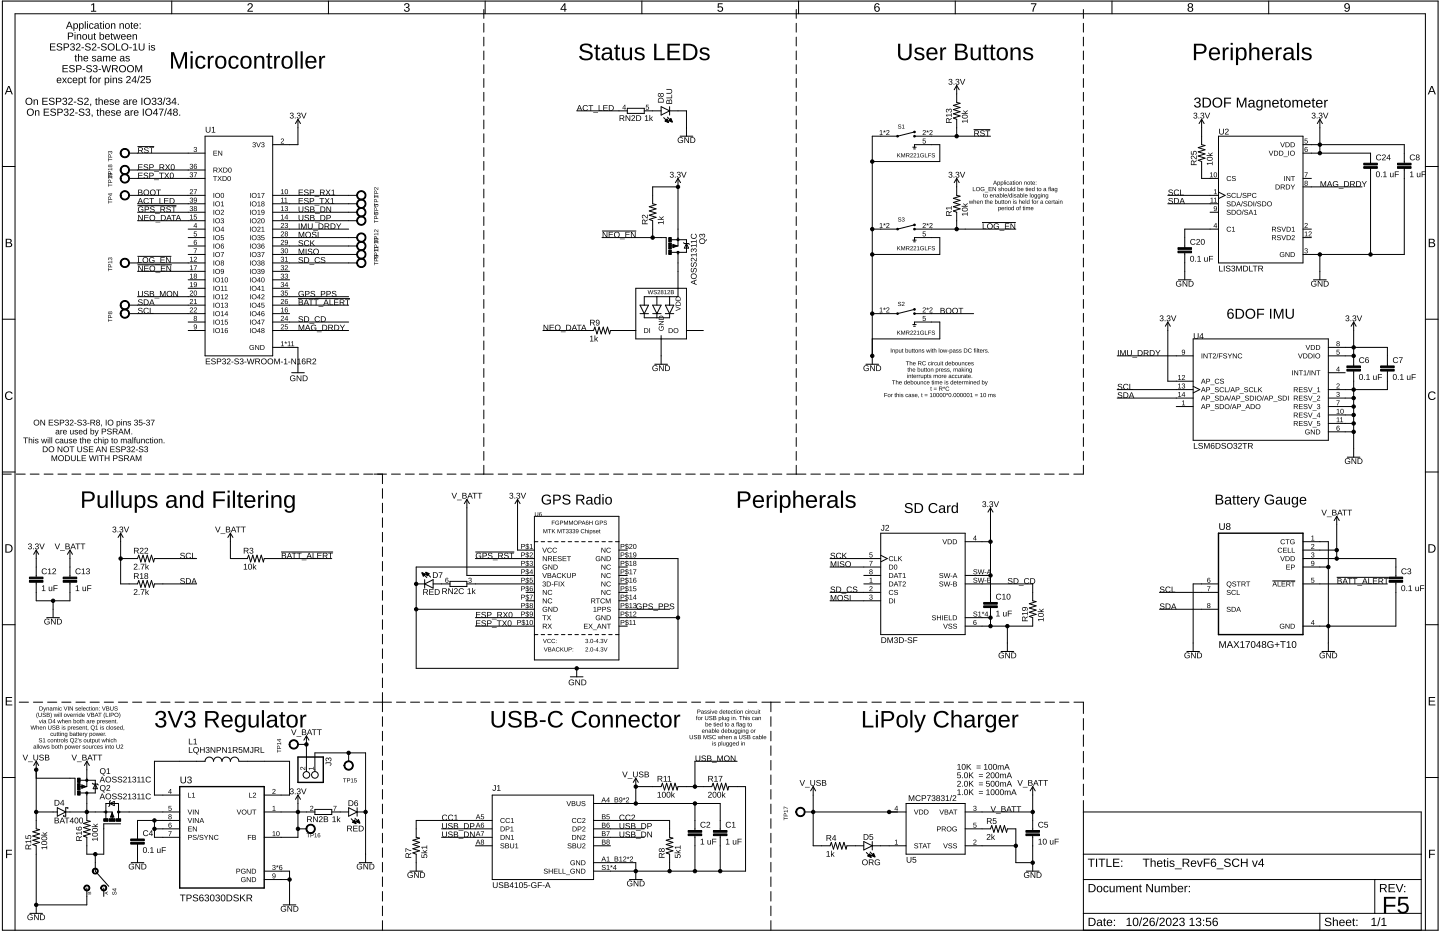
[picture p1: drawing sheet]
<svg xmlns="http://www.w3.org/2000/svg" width="432mm" height="279mm" viewBox="0 0 432 279" stroke-linecap="round" stroke-linejoin="round" font-family="sans-serif">
<g fill="#000">
<path d="M27.3 1.4l.9-.4v2.2h.7v.3h-1.6v-.3h.6v-1.9l-.6 .4zM74.4 1.1a.82 .82 0 0 1 1.3 .2 .82 .82 0 0 1-.4 1.2l-.8 .7h1.3v.3h-1.6l.1-.4 .7-.7a.54 .54 0 0 0 .5-.8 .54 .54 0 0 0-.9-.1l-.4 .1zM121.4 1.1a.73 .73 0 0 1 1.2 0 .73 .73 0 0 1-.3 1.1 .74 .74 0 0 1 .4 1.1 .74 .74 0 0 1-1.1 .2l-.5-.6 .3-.1a.51 .51 0 0 0 .7 .5 .51 .51 0 0 0 .3-.8l-.7-.1v-.3a.49 .49 0 0 0 .7-.3 .49 .49 0 0 0-.3-.6 .49 .49 0 0 0-.6 .4h-.3zM215.3 1h1.4v.3h-1.1l-.1 .8a.87 .87 0 0 1 1.2 .3 .87 .87 0 0 1-.5 1.2 .87 .87 0 0 1-1.1-.7h.3a.56 .56 0 0 0 .9 .2 .56 .56 0 0 0 .1-.8 .56 .56 0 0 0-.9 0h-.3zM309.1 1h1.7l-.7 1.6-.2 .9h-.3v-.5l.9-1.7h-1.4zM193.7 31.4h.9v.2h-.7v.4a.5 .5 0 0 1 .7 .3 .5 .5 0 0 1-.3 .7 .5 .5 0 0 1-.7-.4l.5 .2a.34 .34 0 0 0 .3-.5 .34 .34 0 0 0-.6-.1h-.1zM58.2 44.2a.43 .43 0 0 1 .7-.1 .43 .43 0 0 1-.2 .7 .39 .39 0 0 1 .4 .5 .39 .39 0 0 1-.5 .3l-.5-.3 .2-.2a.3 .3 0 0 0 .4 .3 .3 .3 0 0 0 .1-.5l-.4-.2a.29 .29 0 0 0 .4-.1 .29 .29 0 0 0-.2-.4 .29 .29 0 0 0-.3 .3l-.2-.1zM84.4 41.6a.5 .5 0 0 1 .7 .2 .5 .5 0 0 1-.4 .7l-.3 .4h.8v.1h-1l.7-.8a.28 .28 0 0 0-.1-.5 .28 .28 0 0 0-.4 .2h-.2zM276.7 41.5h.9v.2h-.7v.5a.5 .5 0 0 1 .7 .2 .5 .5 0 0 1-.3 .7 .5 .5 0 0 1-.7-.4l.5 .2a.34 .34 0 0 0 .3-.5 .34 .34 0 0 0-.5-.1h-.2zM364.1 57l.5-.3v1.3l.3 .2h-.9l.4-.2v-1.1l-.3 .3zM391.2 51.7h.9l-.5 1.4h-.2l.1-.3 .5-1h-.8zM391.2 41.5h.9v.2h-.7v.5a.5 .5 0 0 1 .7 .2 .5 .5 0 0 1-.3 .7 .5 .5 0 0 1-.7-.4l.5 .2a.34 .34 0 0 0 .3-.5 .34 .34 0 0 0-.5-.1h-.2z"/>
<path d="M58.1 74.5h1l-.5 1.4h-.2v-.4l.5-.9h-.8zM58.2 69.4h.8v.2h-.7v.4a.5 .5 0 0 1 .7 .2 .5 .5 0 0 1-.3 .7 .5 .5 0 0 1-.6-.4l.5 .2a.34 .34 0 0 0 .3-.4 .34 .34 0 0 0-.6-.1h-.2zM276.7 69.4h.9v.2h-.7v.4a.5 .5 0 0 1 .7 .2 .5 .5 0 0 1-.3 .7 .5 .5 0 0 1-.7-.4l.5 .2a.34 .34 0 0 0 .3-.4 .34 .34 0 0 0-.5-.1h-.2zM391.3 66.9a.5 .5 0 0 1 .8 .3 .5 .5 0 0 1-.4 .6l-.3 .4h.7v.1h-.9l.6-.8a.28 .28 0 0 0 0-.5 .28 .28 0 0 0-.4 .2h-.2zM391.3 74.5a.43 .43 0 0 1 .7 0 .43 .43 0 0 1-.2 .7 .39 .39 0 0 1 .4 .4 .39 .39 0 0 1-.5 .4l-.5-.3 .1-.2a.3 .3 0 0 0 .4 .3 .3 .3 0 0 0 .2-.5l-.4-.2a.29 .29 0 0 0 .4-.1 .29 .29 0 0 0-.2-.4 .29 .29 0 0 0-.3 .2h-.2zM276.7 94.7h.9v.2h-.7v.4a.5 .5 0 0 1 .7 .3 .5 .5 0 0 1-.3 .7 .5 .5 0 0 1-.7-.4l.5 .2a.34 .34 0 0 0 .3-.5 .34 .34 0 0 0-.5-.1h-.2zM1.8 117.7a1.26 1.26 0 0 1 2 .3l-.3 .1a.93 .93 0 0 0-1.4-.1 .93 .93 0 0 0 .1 1.4 .93 .93 0 0 0 1.3-.3l.3 .2a1.29 1.29 0 0 1-1.9 .3 1.29 1.29 0 0 1-.1-1.9zM400.9 115.1a.5 .5 0 0 1 .8 .2 .5 .5 0 0 1-.5 .7l-.2 .3h.7v.1h-1l.7-.8a.28 .28 0 0 0 0-.5 .29 .29 0 0 0-.5 .3l-.1-.1zM400.9 117.6a.43 .43 0 0 1 .7 0 .43 .43 0 0 1-.2 .6 .39 .39 0 0 1 .3 .5 .39 .39 0 0 1-.5 .3l-.4-.2 .1-.2a.3 .3 0 0 0 .4 .2 .3 .3 0 0 0 .1-.4l-.3-.2a.29 .29 0 0 0 .4-.2 .29 .29 0 0 0-.2-.4 .29 .29 0 0 0-.4 .3h-.2zM400.8 104.8h.8v.2h-.6v.5a.5 .5 0 0 1 .7 .2 .5 .5 0 0 1-.3 .7 .5 .5 0 0 1-.7-.4l.5 .2a.34 .34 0 0 0 .3-.5 .34 .34 0 0 0-.6-.1h-.1zM428.5 117.7a1.26 1.26 0 0 1 2 .3l-.3 .1a.93 .93 0 0 0-1.4-.1 .93 .93 0 0 0 .1 1.4 .93 .93 0 0 0 1.3-.3l.3 .2a1.29 1.29 0 0 1-1.9 .3 1.29 1.29 0 0 1-.1-1.9zM354.5 120.3l.5-.3v1.4l.4 .1h-1l.4-.1v-1.2l-.3 .3z"/>
<path d="M400.7 120h1l-.5 1.5h-.2l.1-.4 .4-.9h-.8zM140.6 173.3a.43 .43 0 0 1 .7 0 .43 .43 0 0 1-.2 .6 .39 .39 0 0 1 .3 .5 .39 .39 0 0 1-.4 .3l-.5-.2 .1-.2a.3 .3 0 0 0 .4 .3 .3 .3 0 0 0 .2-.5l-.4-.2a.29 .29 0 0 0 .4-.2 .29 .29 0 0 0-.2-.4 .29 .29 0 0 0-.3 .3h-.2zM260.8 175.8a.5 .5 0 0 1 .8 .3 .5 .5 0 0 1-.4 .6l-.3 .4h.8v.1h-1l.7-.8a.28 .28 0 0 0-.1-.5 .28 .28 0 0 0-.4 .2h-.2zM260.8 173.5l.5-.3v1.3l.4 .2h-1l.4-.2v-1.1l-.3 .2zM260.7 168.2h1l-.5 1.4h-.2v-.4l.5-.9h-.8zM260.8 178.4a.43 .43 0 0 1 .7-.1 .43 .43 0 0 1-.2 .7 .39 .39 0 0 1 .4 .5 .39 .39 0 0 1-.5 .3l-.5-.2 .1-.2a.3 .3 0 0 0 .5 .2 .3 .3 0 0 0 .1-.4l-.4-.3a.29 .29 0 0 0 .4-.1 .29 .29 0 0 0-.2-.4 .29 .29 0 0 0-.3 .3l-.2-.1zM260.8 165.6h.8v.2h-.7v.5a.5 .5 0 0 1 .7 .2 .5 .5 0 0 1-.3 .7 .5 .5 0 0 1-.6-.4l.5 .2a.34 .34 0 0 0 .2-.5 .34 .34 0 0 0-.5-.1h-.2zM362 175.8h1l-.6 1.4h-.1v-.4l.5-.9h-.8zM393.3 163.2a.5 .5 0 0 1 .8 .2 .5 .5 0 0 1-.5 .7l-.2 .3h.7v.2h-1l.7-.9a.28 .28 0 0 0 0-.5 .29 .29 0 0 0-.5 .3h-.1zM393.2 160.8l.6-.2v1.3l.3 .1h-.9l.4-.1v-1.2l-.4 .3zM393.3 165.7a.43 .43 0 0 1 .7 0 .43 .43 0 0 1-.2 .6 .39 .39 0 0 1 .3 .5 .39 .39 0 0 1-.5 .3l-.4-.2 .1-.2a.3 .3 0 0 0 .4 .3 .3 .3 0 0 0 .1-.5l-.3-.2a.29 .29 0 0 0 .4-.2 .29 .29 0 0 0-.2-.4 .29 .29 0 0 0-.4 .3h-.2zM393.2 173.2h.9v.2h-.7v.4a.5 .5 0 0 1 .7 .3 .5 .5 0 0 1-.3 .7 .5 .5 0 0 1-.7-.4l.5 .2a.34 .34 0 0 0 .3-.5 .34 .34 0 0 0-.5-.1h-.2z"/>
<path d="M1.7 209h1.9v.2h-1.5v.8h1.4v.3h-1.4v.9h1.6v.3h-2zM428.4 209h1.9v.2h-1.5v.8h1.4v.3h-1.4v.9h1.6v.3h-2zM81.8 236.6a.5 .5 0 0 1 .8 .2 .5 .5 0 0 1-.4 .7l-.3 .3h.7v.2h-.9l.6-.9a.28 .28 0 0 0 0-.4 .28 .28 0 0 0-.4 .2h-.2zM90.1 230a1.04 1.04 0 0 1 1.3 .6v-.7h.1v1l-.8-.7a.28 .28 0 0 0-.5 0 .28 .28 0 0 0 .2 .5v.1l-.3-.3zM92.6 230.2h1.3l.2-.3v.9l-.2-.4h-1.1l.2 .4h-.2zM1.8 254.7h1.8v.3h-1.5v1h1.4v.2h-1.4v1.1h-.3zM50.5 249.2h1l-.5 1.5h-.2v-.4l.5-.9h-.8zM50.6 241.6h.8v.2h-.7v.4a.5 .5 0 0 1 .7 .2 .5 .5 0 0 1-.3 .7 .5 .5 0 0 1-.6-.4l.5 .2a.34 .34 0 0 0 .3-.5 .34 .34 0 0 0-.6 0h-.2zM81.8 241.8l.5-.2v1.3l.3 .2h-.9l.4-.2v-1.1l-.3 .2zM93.1 241.7a.5 .5 0 0 1 .8 .2 .5 .5 0 0 1-.4 .7l-.3 .3h.8v.2h-1l.7-.9a.28 .28 0 0 0-.1-.5 .28 .28 0 0 0-.4 .3h-.2zM99.9 241.6h1l-.5 1.5h-.2l.1-.4 .4-.9h-.8zM268.4 252l.5-.3v1.3l.4 .2h-1l.4-.2v-1.1l-.3 .2z"/>
<path d="M292 251.8a.5 .5 0 0 1 .8 .2 .5 .5 0 0 1-.4 .7l-.3 .3h.7v.2h-.9l.6-.9a.28 .28 0 0 0 0-.4 .28 .28 0 0 0-.4 .2h-.2zM292 241.7a.43 .43 0 0 1 .7-.1 .43 .43 0 0 1-.2 .7 .39 .39 0 0 1 .3 .5 .39 .39 0 0 1-.5 .3l-.4-.2 .1-.2a.3 .3 0 0 0 .4 .2 .3 .3 0 0 0 .2-.4l-.4-.3a.29 .29 0 0 0 .4-.1 .29 .29 0 0 0-.2-.4 .29 .29 0 0 0-.4 .3h-.2zM291.9 246.7h.9v.1h-.7v.5a.5 .5 0 0 1 .7 .2 .5 .5 0 0 1-.3 .7 .5 .5 0 0 1-.7-.4l.5 .2a.34 .34 0 0 0 .3-.5 .34 .34 0 0 0-.5-.1h-.2zM428.5 254.7h1.8v.3h-1.5v1h1.5v.2h-1.5v1.1h-.3z"/>
<path d="M15 13h1.6v.3h-1.3v.6h1.2v.3h-1.2v.7h1.4v.2h-1.7zM17.1 13.3a.96 .96 0 0 1 1.6 .2h-.3a.49 .49 0 0 0-.6-.3 .49 .49 0 0 0-.4 .6h.1a.81 .81 0 0 1 .9 .3 .81 .81 0 0 1 .1 .9l-1 .1-.5-.2-.1-.3h.3a.54 .54 0 0 0 .7 .5 .54 .54 0 0 0 .3-.8l-1-.4zM19.1 13h.9a.65 .65 0 0 1 .7 .7 .65 .65 0 0 1-.7 .6h-.6v.8h-.3zM19.4 13.3v.8l1-.2-.2-.6zM21.3 13.1a.61 .61 0 0 1 .9 0 .61 .61 0 0 1-.2 1 .65 .65 0 0 1 .2 1 .65 .65 0 0 1-1.1-.2l-.1-.3h.3a.43 .43 0 0 0 .6 .3 .43 .43 0 0 0 .1-.6l-.5-.1v-.3a.41 .41 0 0 0 .6-.2 .41 .41 0 0 0-.3-.5 .41 .41 0 0 0-.5 .4l-.3-.1zM23 13.1a.68 .68 0 0 1 1 .2 .68 .68 0 0 1-.3 1l-.7 .6h1.1v.2h-1.4l.8-1a.43 .43 0 0 0 .3-.7 .43 .43 0 0 0-.8 .2l-.2-.1zM24.4 14.2h.8v.2h-.8zM25.7 13.3a.96 .96 0 0 1 1.5 .2h-.3a.49 .49 0 0 0-.6-.3 .49 .49 0 0 0-.3 .6 .81 .81 0 0 1 .9 .3 .81 .81 0 0 1 .1 .9l-1 .1-.4-.2-.1-.3h.2a.54 .54 0 0 0 .7 .5 .54 .54 0 0 0 .4-.8l-1.1-.4zM27.8 13.1a.68 .68 0 0 1 1 .2 .68 .68 0 0 1-.4 1l-.6 .6h1.1v.2h-1.4l.8-1a.43 .43 0 0 0 .2-.7 .43 .43 0 0 0-.7 .2l-.3-.1zM29.2 14.2h.8v.2h-.8zM30.4 13.3a.96 .96 0 0 1 1.6 .2h-.3a.49 .49 0 0 0-.6-.3 .49 .49 0 0 0-.4 .6h.1a.81 .81 0 0 1 .9 .3 .81 .81 0 0 1 .1 .9l-1 .1-.5-.2-.1-.3h.3a.54 .54 0 0 0 .7 .5 .54 .54 0 0 0 .3-.8l-1-.4zM32.2 14.1a1.1 1.1 0 0 1 2.2 0 1.1 1.1 0 0 1-2.2 0zM32.4 14.1a.85 .85 0 0 0 1.7 0 .85 .85 0 0 0-1.7 0zM34.8 13h.3v1.9h1v.2h-1.3zM36.3 14.1a1.1 1.1 0 0 1 2.2 0 1.1 1.1 0 0 1-2.2 0zM36.5 14.1a.85 .85 0 0 0 1.7 0 .85 .85 0 0 0-1.7 0zM38.8 14.2h.7v.2h-.7zM39.9 13.4l.8-.4v1.9h.5v.2h-1.3v-.2h.5v-1.6l-.5 .3zM41.6 13h.3v1.3a.59 .59 0 0 0 .6 .6 .59 .59 0 0 0 .6-.6v-1.3h.2v1.3a.87 .87 0 0 1-.8 .9 .87 .87 0 0 1-.9-.8zM44.6 12.9h.3v.3h-.3zM44.6 13.5h.3v1.6h-.3zM45.4 13.6a.74 .74 0 0 1 1.1 .3l-.3-.1a.36 .36 0 0 0-.4-.1 .36 .36 0 0 0-.2 .3l.2 .1a.59 .59 0 0 1 .7 .7 .59 .59 0 0 1-1 .3l-.3-.3 .2-.1a.39 .39 0 0 0 .5 .3 .39 .39 0 0 0 .3-.4l-.2-.1a.54 .54 0 0 1-.6-.3 .54 .54 0 0 1 0-.6z"/>
<path d="M20.6 6.5h.4l.8 2.1h-.3l-.2-.6h-1l-.2 .6h-.3zM20.8 6.7l-.4 1.1h.8zM22 7h.3v.3a.62 .62 0 0 1 .8-.3 .62 .62 0 0 1 .3 .8 .66 .66 0 0 1-.8 .8l-.3-.2v.9h-.3zM22.5 7.2l-.1 .1a.54 .54 0 0 0-.1 .8 .54 .54 0 0 0 .8 .1 .58 .58 0 0 0 0-.7 .58 .58 0 0 0-.6-.3zM23.7 7h.3v.3a.62 .62 0 0 1 .8-.3 .62 .62 0 0 1 .3 .8 .66 .66 0 0 1-.8 .8l-.3-.2v.9h-.3zM24.2 7.2l-.1 .1a.54 .54 0 0 0-.1 .8 .54 .54 0 0 0 .8 .1 .58 .58 0 0 0 0-.7 .58 .58 0 0 0-.6-.3zM25.4 6.4h.3v2.2h-.3zM26.1 6.4h.3v.3h-.3zM26.1 7h.3v1.6h-.3zM26.9 7.2a.66 .66 0 0 1 1.1 .3h-.2a.46 .46 0 0 0-.7-.2 .46 .46 0 0 0-.1 .7 .38 .38 0 0 0 .3 .4 .38 .38 0 0 0 .5-.3h.2a.75 .75 0 0 1-1.1 .4 .75 .75 0 0 1-.1-1.2zM28.4 7.2a.65 .65 0 0 1 .7-.3 .65 .65 0 0 1 .5 .6v.8l.2 .3h-.3l-.2-.3a.55 .55 0 0 1-.7 .4 .55 .55 0 0 1-.3-.7 .55 .55 0 0 1 .7-.4h.3a.37 .37 0 0 0-.2-.4 .37 .37 0 0 0-.5 .2h-.3zM28.6 8.1a.39 .39 0 0 0 .7 0 .39 .39 0 0 0-.7 0zM30.2 6.6h.1v.4h.3v.2h-.3v1l.4 .4-.6-.1v-1.3l-.2-.2h.2zM30.9 6.4h.3v.3h-.3zM30.9 7h.3v1.6h-.3zM31.7 7.2a.78 .78 0 0 1 1.1 .1 .78 .78 0 0 1-.2 1.1 .78 .78 0 0 1-1.1-.3zM31.9 7.3a.56 .56 0 0 0-.1 .8 .56 .56 0 0 0 .8 .1 .57 .57 0 0 0 0-.8 .57 .57 0 0 0-.7-.1zM33.3 7h.2v.3a.55 .55 0 0 1 .7-.3 .55 .55 0 0 1 .4 .5v1.1h-.3v-1a.39 .39 0 0 0-.4-.5 .39 .39 0 0 0-.3 .6v.9h-.3zM35.8 7h.3v.3a.55 .55 0 0 1 .6-.3 .55 .55 0 0 1 .4 .5v1.1h-.2v-1a.39 .39 0 0 0-.5-.5 .39 .39 0 0 0-.3 .6v.9h-.3zM37.6 7.2a.78 .78 0 0 1 1.2 .1 .78 .78 0 0 1-.2 1.1 .78 .78 0 0 1-1.1-.3zM37.9 7.3a.56 .56 0 0 0-.1 .8 .56 .56 0 0 0 .8 .1 .57 .57 0 0 0 0-.8 .57 .57 0 0 0-.7-.1zM39.4 6.6h.1v.4h.3v.2h-.3v1l.4 .4-.6-.1v-1.3l-.2-.2h.2zM40.2 7.2a.74 .74 0 0 1 .9-.2 .74 .74 0 0 1 .4 .9h-1.2a.47 .47 0 0 0 .3 .5 .47 .47 0 0 0 .6-.2l.2 .1a.82 .82 0 0 1-1.2 .1 .82 .82 0 0 1 0-1.2zM40.4 7.3l-.1 .4h.9l-.3-.5zM41.9 7h.3v.3h-.3zM41.9 8.3h.3v.3h-.3z"/>
<path d="M20.4 9.8h.8a.65 .65 0 0 1 .8 .6 .65 .65 0 0 1-.7 .7h-.7v.8h-.2zM20.6 10v.8l1-.2-.1-.6zM22.4 9.7h.2v.2h-.2zM22.4 10.3h.2v1.6h-.2zM23 10.3h.3v.2a.55 .55 0 0 1 .6-.3 .55 .55 0 0 1 .4 .6v1.1h-.2v-1.1a.39 .39 0 0 0-.5-.4 .39 .39 0 0 0-.3 .5v1h-.3zM24.8 10.4a.78 .78 0 0 1 1.2 .1 .78 .78 0 0 1-.2 1.2 .78 .78 0 0 1-1.1-.4zM25.1 10.6a.56 .56 0 0 0-.1 .8 .56 .56 0 0 0 .8 0 .57 .57 0 0 0 0-.7 .57 .57 0 0 0-.7-.1zM26.4 10.3h.3v1a.39 .39 0 0 0 .4 .4 .39 .39 0 0 0 .4-.5v-.9h.2v1.6h-.2v-.3a.55 .55 0 0 1-.6 .3 .55 .55 0 0 1-.5-.6zM28.3 9.9h.2v.4h.3v.2h-.3v1l.3 .4-.6-.2v-1.2l-.2-.2h.2zM29.9 9.7h.2v.8a.62 .62 0 0 1 .8-.2 .62 .62 0 0 1 .3 .8 .66 .66 0 0 1-.7 .8l-.4-.3v.3h-.2zM30.2 10.6a.54 .54 0 0 0-.1 .8 .54 .54 0 0 0 .8 0 .55 .55 0 0 0 0-.7 .55 .55 0 0 0-.7-.1zM31.7 10.4a.74 .74 0 0 1 .9-.1 .74 .74 0 0 1 .3 .8h-1.1a.47 .47 0 0 0 .3 .6 .47 .47 0 0 0 .6-.2h.2a.82 .82 0 0 1-1.2 .2 .82 .82 0 0 1 0-1.3zM31.9 10.6l-.1 .3h.9l-.3-.4zM33.4 9.9h.2v.4h.3v.2h-.3v1l.3 .4-.6-.2v-1.2l-.2-.2h.2zM33.9 10.3h.3l.3 1.4 .4-1.4h.3l.3 1.4 .4-1.4h.2l-.4 1.6h-.3l-.4-1.4-.3 1.4h-.3zM36.5 10.4a.74 .74 0 0 1 .8-.1 .74 .74 0 0 1 .4 .8h-1.1a.47 .47 0 0 0 .2 .6 .47 .47 0 0 0 .6-.2h.3a.82 .82 0 0 1-1.3 .2 .82 .82 0 0 1 .1-1.3zM36.7 10.6l-.1 .3h.8l-.2-.4zM38.2 10.4a.74 .74 0 0 1 .9-.1 .74 .74 0 0 1 .3 .8h-1.1a.47 .47 0 0 0 .2 .6 .47 .47 0 0 0 .6-.2h.3a.82 .82 0 0 1-1.3 .2 .82 .82 0 0 1 .1-1.3zM38.4 10.6l-.1 .3h.8l-.2-.4zM39.8 10.3h.2v.2a.55 .55 0 0 1 .6-.3 .55 .55 0 0 1 .5 .6v1.1h-.3v-1.1a.39 .39 0 0 0-.4-.4 .39 .39 0 0 0-.4 .5v1h-.2z"/>
<path d="M22.6 16.4h.2v.4h.3v.2h-.3v1l.4 .4-.6-.1v-1.3l-.2-.2h.2zM23.4 16.2h.3l-.1 .9a.55 .55 0 0 1 .7-.3 .55 .55 0 0 1 .4 .5v1.1h-.3v-1a.39 .39 0 0 0-.4-.5 .39 .39 0 0 0-.3 .5v1h-.3zM25.2 17a.74 .74 0 0 1 .9-.2 .74 .74 0 0 1 .4 .8h-1.2a.47 .47 0 0 0 .3 .6 .47 .47 0 0 0 .6-.2h.2a.82 .82 0 0 1-1.2 .2 .82 .82 0 0 1 0-1.2zM25.4 17.1l-.1 .3h.9l-.3-.4zM27.8 16.9a.74 .74 0 0 1 1 .2h-.2a.36 .36 0 0 0-.5-.2 .36 .36 0 0 0-.2 .4l.2 .1a.59 .59 0 0 1 .8 .7 .59 .59 0 0 1-1 .3l-.4-.4h.3a.39 .39 0 0 0 .4 .3 .39 .39 0 0 0 .3-.5l-.2-.1a.54 .54 0 0 1-.6-.2 .54 .54 0 0 1 .1-.6zM29.3 16.9a.65 .65 0 0 1 .7-.2 .65 .65 0 0 1 .4 .6l.1 .8 .2 .3h-.4l-.1-.3a.55 .55 0 0 1-.7 .4 .55 .55 0 0 1-.4-.7 .55 .55 0 0 1 .7-.4h.4a.37 .37 0 0 0-.3-.5 .37 .37 0 0 0-.4 .3h-.3zM29.4 17.9a.4 .4 0 0 0 .8 0 .4 .4 0 0 0-.8 0zM30.9 16.8h.2l.1 .3a.5 .5 0 0 1 .4-.4 .5 .5 0 0 1 .5 .4 .5 .5 0 0 1 .6-.3 .5 .5 0 0 1 .3 .5v1.1h-.2v-1.2l-.3-.2-.4 .2v1.2h-.3v-1.2l-.4-.2-.2 .2v1.2h-.3zM33.6 17a.74 .74 0 0 1 .8-.2 .74 .74 0 0 1 .4 .8h-1.1a.47 .47 0 0 0 .2 .6 .47 .47 0 0 0 .6-.2h.3a.82 .82 0 0 1-1.3 .2 .82 .82 0 0 1 .1-1.2zM33.8 17.1l-.1 .3h.8l-.2-.4zM36.1 16.9a.65 .65 0 0 1 .7-.2 .65 .65 0 0 1 .5 .6v.8l.2 .3h-.3l-.2-.3a.55 .55 0 0 1-.7 .4 .55 .55 0 0 1-.4-.7 .55 .55 0 0 1 .7-.4h.4a.37 .37 0 0 0-.3-.5 .37 .37 0 0 0-.4 .3h-.3zM36.2 17.9a.4 .4 0 0 0 .8 0 .4 .4 0 0 0-.8 0zM37.8 16.9a.74 .74 0 0 1 1.1 .2h-.3a.36 .36 0 0 0-.4-.2 .36 .36 0 0 0-.2 .4l.2 .1a.59 .59 0 0 1 .7 .7 .59 .59 0 0 1-1 .3l-.3-.4h.2a.39 .39 0 0 0 .5 .3 .39 .39 0 0 0 .3-.5l-.2-.1a.54 .54 0 0 1-.6-.2 .54 .54 0 0 1 0-.6z"/>
<path d="M169.2 1h.3v1.7h.4v.2h-.4v.6h-.3v-.6h-1.1zM169.2 1.4l-.9 1.3h.9z"/>
<path d="M174.1 13.6a2.29 2.29 0 0 1 3.5 .6l-.6 .1a1.38 1.38 0 0 0-1.3-.8 1.38 1.38 0 0 0-1.2 .8 2.08 2.08 0 0 0 2 1 1.38 1.38 0 0 1 1.3 1.6 1.38 1.38 0 0 1-1.6 1.2l-1.9-.3-.7-.9 .7-.2a1.57 1.57 0 0 0 1.4 .9 1.57 1.57 0 0 0 1.4-.9 2.28 2.28 0 0 0-2.2-1.1l-.7-.4a1.21 1.21 0 0 1-.1-1.6zM178.8 13.4h.5v.9h.7v.4h-.7v2.6l.2 .3 .5-.1v.5l-.6 .1a.72 .72 0 0 1-.8-.9v-2.5h-.4v-.4h.4zM180.9 14.5a1.54 1.54 0 0 1 1.6-.3 1.54 1.54 0 0 1 1 1.3v1.8l.2 .3h.3v.4a.79 .79 0 0 1-1.1-.7 1.25 1.25 0 0 1-1.9 .7 1.25 1.25 0 0 1-.2-1.9l.8-.3 1.3-.1a.86 .86 0 0 0-.6-1 .86 .86 0 0 0-1.1 .6l-.7-.1zM181.2 16.4a.77 .77 0 0 0 .1 1.2 .77 .77 0 0 0 1.1-.2l.4-.5 .1-.7zM184.8 13.4h.4v.9h.7v.4h-.7v2.6l.2 .3 .6-.1v.5l-.7 .1a.72 .72 0 0 1-.7-.9v-2.5h-.4v-.4h.4zM186.5 14.3h.6v2.3a.91 .91 0 0 0 1 1.1 .91 .91 0 0 0 .8-1.3v-2.1h.6v3.7h-.6v-.6a1.27 1.27 0 0 1-1.4 .7 1.27 1.27 0 0 1-1-1.3zM190.7 14.5a1.74 1.74 0 0 1 2.6 .6l-.6 .1a.91 .91 0 0 0-.9-.5 .91 .91 0 0 0-.8 .6l1 .5a1.17 1.17 0 0 1 1.3 1.3 1.17 1.17 0 0 1-1.5 1l-1.3-.4-.3-.6 .6-.1a1.1 1.1 0 0 0 1.9 0 1.73 1.73 0 0 0-1.7-.9 .95 .95 0 0 1-.6-.7 .95 .95 0 0 1 .3-.9zM196.2 13.1h.6v4.4h2.5v.5h-3.1zM200.1 13.1h3.8v.6h-3.1v1.5h2.9v.6h-2.9v1.7h3.2v.5h-3.9zM204.9 13.1h1.6a2.46 2.46 0 0 1 2.7 2.4 2.46 2.46 0 0 1-2.4 2.5h-1.9zM205.6 13.6v3.9h1.1a1.93 1.93 0 0 0 1.8-2 1.93 1.93 0 0 0-2-1.9zM210.2 14.5a1.74 1.74 0 0 1 2.5 .6l-.5 .1a.91 .91 0 0 0-.9-.5 .91 .91 0 0 0-.8 .6l1 .5a1.17 1.17 0 0 1 1.3 1.3 1.17 1.17 0 0 1-1.5 1l-1.3-.4-.3-.6 .5-.1a1.1 1.1 0 0 0 2 0 1.73 1.73 0 0 0-1.7-.9 .95 .95 0 0 1-.7-.7 .95 .95 0 0 1 .4-.9z"/>
<path d="M262.5 1.1l.8-.1 .5 .5h-.4a.53 .53 0 0 0-.6-.2 .53 .53 0 0 0-.3 .6v.3a.81 .81 0 0 1 1.2 .1 .81 .81 0 0 1-.4 1.2 .81 .81 0 0 1-1.1-.5v-1.3zM262.4 2.7a.55 .55 0 0 0 1.1 0 .55 .55 0 0 0-1.1 0z"/>
<path d="M269.3 13.1h.7v3.1a1.37 1.37 0 0 0 1.3 1.4 1.37 1.37 0 0 0 1.4-1.5v-3h.6v3.1a2.04 2.04 0 0 1-2 1.9 2.04 2.04 0 0 1-2-1.9zM274.6 14.5a1.74 1.74 0 0 1 2.6 .6l-.6 .1a.91 .91 0 0 0-.9-.5 .91 .91 0 0 0-.8 .6l1 .5a1.17 1.17 0 0 1 1.3 1.3 1.17 1.17 0 0 1-1.5 1l-1.3-.4-.3-.6 .6-.1a1.1 1.1 0 0 0 1.9 0 1.73 1.73 0 0 0-1.7-.9 .95 .95 0 0 1-.6-.7 .95 .95 0 0 1 .3-.9zM278.2 14.7a1.72 1.72 0 0 1 2.1-.3 1.72 1.72 0 0 1 .8 1.9h-2.7a1.1 1.1 0 0 0 .7 1.3 1.1 1.1 0 0 0 1.4-.6l.5 .2a1.79 1.79 0 0 1-2.3 .8 1.79 1.79 0 0 1-.9-2.3zM278.7 15l-.3 .8h2.1a1.02 1.02 0 0 0-.6-1.1 1.02 1.02 0 0 0-1.2 .3zM281.9 14.3h.6l.1 .7a.91 .91 0 0 1 1.1-.8v.6a.95 .95 0 0 0-.9 .3 .95 .95 0 0 0-.2 1v1.9h-.6zM286.4 13.1a3.2 3.2 0 0 1 3.5 .8l-.1 .9-.8 .6a1.34 1.34 0 0 1 1.2 1.7 1.34 1.34 0 0 1-1.8 .9h-2zM287.1 13.6v1.6h1.1a.82 .82 0 0 0 1.1-.8 .82 .82 0 0 0-1.1-.8zM287.1 15.7v1.8h1.3a.93 .93 0 0 0 1.2-.9 .93 .93 0 0 0-1.3-.9zM291.1 14.3h.6v2.3a.91 .91 0 0 0 1 1.1 .91 .91 0 0 0 .8-1.3v-2.1h.6v3.7h-.6v-.6a1.27 1.27 0 0 1-1.5 .7 1.27 1.27 0 0 1-.9-1.3zM295.3 13.4h.4v.9h.7v.4h-.7l.1 2.6 .2 .3 .5-.1v.5l-.6 .1a.72 .72 0 0 1-.8-.9v-2.5h-.4v-.4h.4zM297.3 13.4h.4v.9h.7v.4h-.7l.1 2.6 .1 .3 .6-.1v.5l-.6 .1a.72 .72 0 0 1-.8-.9v-2.5h-.4v-.4h.4zM299.3 14.7a1.78 1.78 0 0 1 2.2-.3 1.78 1.78 0 0 1 .7 2.2 1.69 1.69 0 0 1-1.9 1.5 1.69 1.69 0 0 1-1.4-2zM300 14.8a2.02 2.02 0 0 0 .2 2.8 1.25 1.25 0 0 0 1.3-.5 1.25 1.25 0 0 0 .1-1.3 1.01 1.01 0 0 0-.5-1 1.01 1.01 0 0 0-1.1 0zM303 14.3h.6v.6a1.27 1.27 0 0 1 1.5-.7 1.27 1.27 0 0 1 .9 1.3v2.5h-.6v-2.4a.91 .91 0 0 0-1-1 .91 .91 0 0 0-.7 1.2v2.2h-.7zM307.2 14.5a1.74 1.74 0 0 1 2.6 .6l-.6 .1a.91 .91 0 0 0-.9-.5 .91 .91 0 0 0-.8 .6l1 .5a1.17 1.17 0 0 1 1.3 1.3 1.17 1.17 0 0 1-1.5 1l-1.3-.4-.3-.6 .6-.1a1.1 1.1 0 0 0 1.9 0 1.73 1.73 0 0 0-1.7-.9 .95 .95 0 0 1-.6-.7 .95 .95 0 0 1 .3-.9z"/>
<path d="M356.4 1.1a.73 .73 0 0 1 1.1 0 .73 .73 0 0 1-.2 1.1 .73 .73 0 0 1 .2 1.1 .73 .73 0 0 1-1.1 0 .73 .73 0 0 1 .2-1.1l-.4-.4zM356.5 1.6a.47 .47 0 0 0 .9 0 .47 .47 0 0 0-.9 0zM356.4 2.8a.55 .55 0 0 0 1.1 0 .55 .55 0 0 0-1.1 0z"/>
<path d="M358 13.1h2.1a1.52 1.52 0 0 1 1.7 1.5 1.52 1.52 0 0 1-1.7 1.5h-1.4v1.9h-.7zM358.7 13.6v2a2.37 2.37 0 0 0 2.3-.4l.1-.6a.93 .93 0 0 0-1.1-1zM362.9 14.7a1.72 1.72 0 0 1 2.1-.3 1.72 1.72 0 0 1 .8 1.9h-2.6a1.1 1.1 0 0 0 .6 1.3 1.1 1.1 0 0 0 1.4-.6l.5 .2a1.79 1.79 0 0 1-2.3 .8 1.79 1.79 0 0 1-.9-2.3zM363.4 15l-.2 .8h2a1.02 1.02 0 0 0-.6-1.1 1.02 1.02 0 0 0-1.2 .3zM366.6 14.3h.6l.1 .7a.91 .91 0 0 1 1.1-.8v.6a.95 .95 0 0 0-.9 .3 .95 .95 0 0 0-.2 1v1.9h-.6zM369 12.8h.7v.6h-.7zM369 14.3h.7v3.7h-.7zM370.6 14.3h.6v.6a1.44 1.44 0 0 1 1.9-.6 1.44 1.44 0 0 1 .7 1.8 1.46 1.46 0 0 1-.7 1.8 1.46 1.46 0 0 1-1.9-.5v2.1h-.6zM371.6 15l-.2 .3a1.58 1.58 0 0 0 .9 2.3 1.74 1.74 0 0 0 .6-2.6l-.6-.3zM374.6 12.8h.6v2.1a1.27 1.27 0 0 1 1.5-.7 1.27 1.27 0 0 1 .9 1.3v2.5h-.6v-2.4a.9 .9 0 0 0-1-1 .9 .9 0 0 0-.8 1.2v2.2h-.6zM378.8 14.7a1.72 1.72 0 0 1 2.1-.3 1.72 1.72 0 0 1 .9 1.9h-2.7a1.1 1.1 0 0 0 .6 1.3 1.1 1.1 0 0 0 1.4-.6l.6 .2a1.79 1.79 0 0 1-2.4 .8 1.79 1.79 0 0 1-.9-2.3zM379.4 15l-.3 .8h2a1.02 1.02 0 0 0-.6-1.1 1.02 1.02 0 0 0-1.1 .3zM382.5 14.3h.6l.1 .7a.91 .91 0 0 1 1.1-.8v.6a.95 .95 0 0 0-.9 .3 .95 .95 0 0 0-.2 1v1.9h-.6zM385.2 14.5a1.54 1.54 0 0 1 1.6-.3 1.54 1.54 0 0 1 1.1 1.3v1.8l.2 .3h.3v.4a.79 .79 0 0 1-1.1-.7 1.25 1.25 0 0 1-1.9 .7 1.25 1.25 0 0 1-.3-1.9l.9-.3 1.2-.1a.86 .86 0 0 0-.6-1 .86 .86 0 0 0-1 .6l-.7-.1zM385.6 16.4a.77 .77 0 0 0 .1 1.2 .77 .77 0 0 0 1.1-.2l.4-.5v-.7zM388.9 12.8h.6v5.2h-.6zM390.7 14.5a1.74 1.74 0 0 1 2.6 .6l-.6 .1a.91 .91 0 0 0-.9-.5 .91 .91 0 0 0-.8 .6l1 .5a1.17 1.17 0 0 1 1.3 1.3 1.17 1.17 0 0 1-1.5 1l-1.3-.4-.3-.6 .6-.1a1.1 1.1 0 0 0 1.9 0 1.73 1.73 0 0 0-1.7-.9 .95 .95 0 0 1-.6-.7 .95 .95 0 0 1 .3-.9z"/>
<path d="M403.3 1.2a.92 .92 0 0 1 1.1-.1 .92 .92 0 0 1 .4 1.1 .92 .92 0 0 1-.4 1.2 .92 .92 0 0 1-1.3-.4h.3a.53 .53 0 0 0 .7 .2 .53 .53 0 0 0 .3-.6l.1-.3a.81 .81 0 0 1-1.3 .1 .81 .81 0 0 1 .1-1.2zM403.3 1.8a.56 .56 0 0 0 1.1 0 .56 .56 0 0 0-1.1 0z"/>
<path d="M2.4 25.8h.4l1 2.5h-.3l-.3-.7h-1.1l-.3 .7h-.4zM2.6 26l-.4 1.3h.9z"/>
<path d="M7.5 30.4a1.1 1.1 0 0 1 2.2 0 1.1 1.1 0 0 1-2.2 0zM7.8 30.4a.82 .82 0 0 0 1.6 0 .82 .82 0 0 0-1.6 0zM10.1 29.8h.2v.3a.55 .55 0 0 1 .7-.3 .55 .55 0 0 1 .4 .6v1h-.3v-1a.39 .39 0 0 0-.4-.4 .39 .39 0 0 0-.3 .5v.9h-.3zM12.7 29.3h1.6v.3h-1.3v.6h1.2v.3h-1.2v.7h1.3v.2h-1.6zM14.8 29.6a.96 .96 0 0 1 1.5 .2h-.2a.49 .49 0 0 0-.6-.3 .49 .49 0 0 0-.4 .6h.1a.81 .81 0 0 1 .9 .3 .81 .81 0 0 1 .1 .9l-1 .1-.5-.2-.1-.3h.3a.54 .54 0 0 0 .7 .5 .54 .54 0 0 0 .3-.8l-1-.4zM16.8 29.3h.9a.65 .65 0 0 1 .7 .7 .65 .65 0 0 1-.7 .6h-.6v.8h-.3zM17.1 29.6v.8l1-.2-.2-.6zM18.9 29.4a.61 .61 0 0 1 1 0 .61 .61 0 0 1-.3 1 .65 .65 0 0 1 .3 1 .65 .65 0 0 1-1.1-.2l-.1-.3h.3a.43 .43 0 0 0 .6 .3 .43 .43 0 0 0 .1-.6l-.5-.1v-.3a.41 .41 0 0 0 .6-.2 .41 .41 0 0 0-.3-.5 .41 .41 0 0 0-.5 .4l-.3-.1zM20.7 29.4a.68 .68 0 0 1 1 .2 .68 .68 0 0 1-.4 1l-.6 .6h1.1v.2h-1.4l.8-1a.43 .43 0 0 0 .3-.7 .43 .43 0 0 0-.8 .2l-.3-.1zM22.1 30.5h.8v.2h-.8zM23.3 29.6a.96 .96 0 0 1 1.6 .2h-.3a.49 .49 0 0 0-.6-.3 .49 .49 0 0 0-.4 .6h.1a.81 .81 0 0 1 .9 .3 .81 .81 0 0 1 .1 .9l-1 .1-.4-.2-.2-.3h.3a.54 .54 0 0 0 .7 .5 .54 .54 0 0 0 .4-.8l-1.1-.4zM25.4 29.4a.68 .68 0 0 1 1.1 .2 .68 .68 0 0 1-.4 1l-.6 .6h1.1v.2h-1.4l.8-1a.43 .43 0 0 0 .2-.7 .43 .43 0 0 0-.7 .2l-.3-.1zM27 31.1h.3l-.1 .7h-.2zM28.8 29.5h.2v.3h.3v.2h-.3v1l.3 .4-.6-.1v-1.3l-.2-.2h.2zM29.5 29.2h.3v.9a.55 .55 0 0 1 .6-.3 .55 .55 0 0 1 .4 .6v1h-.2v-1a.39 .39 0 0 0-.5-.4 .39 .39 0 0 0-.3 .5v.9h-.3zM31.3 30a.74 .74 0 0 1 .9-.1 .74 .74 0 0 1 .4 .8h-1.2a.47 .47 0 0 0 .3 .5 .47 .47 0 0 0 .6-.2l.3 .1a.82 .82 0 0 1-1.3 .1 .82 .82 0 0 1 0-1.2zM31.6 30.1l-.2 .4h.9l-.2-.5zM33 29.9a.74 .74 0 0 1 1.1 .3l-.3-.1a.36 .36 0 0 0-.4-.1 .36 .36 0 0 0-.2 .3l.2 .1a.59 .59 0 0 1 .7 .7 .59 .59 0 0 1-.9 .3l-.4-.3 .3-.1a.39 .39 0 0 0 .4 .3 .39 .39 0 0 0 .3-.4l-.2-.1a.54 .54 0 0 1-.6-.3 .54 .54 0 0 1 0-.6zM34.6 30a.74 .74 0 0 1 .9-.1 .74 .74 0 0 1 .3 .8h-1.1a.47 .47 0 0 0 .3 .5 .47 .47 0 0 0 .6-.2l.2 .1a.82 .82 0 0 1-1.2 .1 .82 .82 0 0 1 0-1.2zM34.8 30.1l-.1 .4h.9l-.3-.5zM37.1 30a.65 .65 0 0 1 .7-.2 .65 .65 0 0 1 .5 .5v.8l.2 .3h-.3l-.2-.3a.55 .55 0 0 1-.6 .4 .55 .55 0 0 1-.4-.7 .55 .55 0 0 1 .7-.3l.3-.1a.37 .37 0 0 0-.2-.4 .37 .37 0 0 0-.5 .2h-.3zM37.3 30.9a.39 .39 0 0 0 .7 0 .39 .39 0 0 0-.7 0zM38.7 29.8h.3v.3l.5-.3v.2l-.5 .4v1h-.3zM39.9 30a.74 .74 0 0 1 .9-.1 .74 .74 0 0 1 .3 .8h-1.1a.47 .47 0 0 0 .3 .5 .47 .47 0 0 0 .5-.2l.3 .1a.82 .82 0 0 1-1.2 .1 .82 .82 0 0 1 0-1.2zM40.1 30.1l-.1 .4h.8l-.2-.5zM42.4 29.3h.3v2.1h-.3zM43 30.4a1.1 1.1 0 0 1 2.2 0 1.1 1.1 0 0 1-2.2 0zM43.3 30.4a.82 .82 0 0 0 1.6 0 .82 .82 0 0 0-1.6 0zM45.7 29.4a.61 .61 0 0 1 1 0 .61 .61 0 0 1-.3 1 .65 .65 0 0 1 .3 1 .65 .65 0 0 1-1.1-.2l-.1-.3h.3a.43 .43 0 0 0 .5 .3 .43 .43 0 0 0 .2-.6l-.5-.1v-.3a.41 .41 0 0 0 .6-.2 .41 .41 0 0 0-.3-.5 .41 .41 0 0 0-.5 .4l-.3-.1zM47.4 29.4a.61 .61 0 0 1 1 0 .61 .61 0 0 1-.3 1 .65 .65 0 0 1 .3 1 .65 .65 0 0 1-1.1-.2l-.1-.3h.3a.43 .43 0 0 0 .5 .3 .43 .43 0 0 0 .2-.6l-.5-.1v-.3a.41 .41 0 0 0 .6-.2 .41 .41 0 0 0-.3-.5 .41 .41 0 0 0-.5 .4l-.3-.1zM49.4 29.2h.2l-.6 2.3h-.2zM50 29.4a.61 .61 0 0 1 1 0 .61 .61 0 0 1-.3 1 .65 .65 0 0 1 .2 1 .65 .65 0 0 1-1-.2l-.2-.3h.3a.43 .43 0 0 0 .6 .3 .43 .43 0 0 0 .2-.6l-.6-.1v-.3a.41 .41 0 0 0 .6-.2 .41 .41 0 0 0-.3-.5 .41 .41 0 0 0-.5 .4l-.2-.1zM52.4 29.3h.3v1.4h.2v.3h-.2v.4h-.3v-.4h-1zM52.4 29.6l-.8 1.1h.8zM53.3 31.1h.3v.3h-.3z"/>
<path d="M8 33.6a1.1 1.1 0 0 1 2.2 0 1.1 1.1 0 0 1-2.2 0zM8.2 33.6a.85 .85 0 0 0 1.7 0 .85 .85 0 0 0-1.7 0zM10.5 33.1h.3v.3a.55 .55 0 0 1 .6-.3 .55 .55 0 0 1 .4 .5v1.1h-.3v-1a.39 .39 0 0 0-.4-.5 .39 .39 0 0 0-.3 .6v.9h-.3zM13.1 32.6h1.6v.2h-1.3v.7h1.2v.2h-1.2v.8h1.4v.2h-1.7zM15.2 32.8a.96 .96 0 0 1 1.6 .2l-.3 .1a.49 .49 0 0 0-.6-.4 .49 .49 0 0 0-.4 .6l.1 .1a.81 .81 0 0 1 .9 .2 .81 .81 0 0 1 .1 1l-1 .1-.5-.3-.1-.2 .3-.1a.54 .54 0 0 0 .7 .5 .54 .54 0 0 0 .3-.7l-1-.4zM17.2 32.6h.9a.65 .65 0 0 1 .7 .6 .65 .65 0 0 1-.7 .7h-.6v.8h-.3zM17.5 32.8v.8l1-.1-.2-.6zM19.4 32.7a.61 .61 0 0 1 1 0 .61 .61 0 0 1-.3 .9 .65 .65 0 0 1 .2 1.1 .65 .65 0 0 1-1.1-.2l-.1-.3 .3-.1a.43 .43 0 0 0 .6 .4 .43 .43 0 0 0 .2-.7l-.6-.1v-.2a.41 .41 0 0 0 .6-.2 .41 .41 0 0 0-.3-.5 .41 .41 0 0 0-.5 .3h-.3zM21.1 32.7a.68 .68 0 0 1 1.1 .1 .68 .68 0 0 1-.4 1l-.6 .7h1.1v.2h-1.4l.7-1a.43 .43 0 0 0 .3-.8 .43 .43 0 0 0-.8 .2h-.2zM22.5 33.8h.8v.2h-.8zM23.8 32.8a.96 .96 0 0 1 1.5 .2l-.3 .1a.49 .49 0 0 0-.6-.4 .49 .49 0 0 0-.3 .6l.1 .1a.81 .81 0 0 1 .9 .2 .81 .81 0 0 1 0 1l-1 .1-.4-.3-.1-.2 .2-.1a.54 .54 0 0 0 .7 .5 .54 .54 0 0 0 .4-.7l-1.1-.4zM25.8 32.7a.61 .61 0 0 1 1 0 .61 .61 0 0 1-.2 .9 .65 .65 0 0 1 .2 1.1 .65 .65 0 0 1-1.1-.2l-.1-.3 .3-.1a.43 .43 0 0 0 .6 .4 .43 .43 0 0 0 .1-.7l-.5-.1v-.2a.41 .41 0 0 0 .6-.2 .41 .41 0 0 0-.3-.5 .41 .41 0 0 0-.5 .3h-.3zM27.5 34.4h.3l-.2 .7h-.1zM29.2 32.7h.2v.4h.3v.2h-.3v1l.3 .4-.5-.1-.1-1.3-.2-.2h.2zM30 32.5h.2v.9a.55 .55 0 0 1 .6-.3 .55 .55 0 0 1 .5 .5v1.1h-.3v-1a.39 .39 0 0 0-.4-.5 .39 .39 0 0 0-.4 .5v1h-.2zM31.8 33.3a.74 .74 0 0 1 .9-.2 .74 .74 0 0 1 .3 .8h-1.1a.47 .47 0 0 0 .3 .6 .47 .47 0 0 0 .5-.2h.3a.82 .82 0 0 1-1.2 .2 .82 .82 0 0 1 0-1.2zM32 33.4l-.1 .3h.8l-.2-.4zM33.5 33.2a.74 .74 0 0 1 1.1 .2h-.3a.36 .36 0 0 0-.4-.2 .36 .36 0 0 0-.3 .4l.2 .1a.59 .59 0 0 1 .8 .7 .59 .59 0 0 1-1 .3l-.4-.4h.3a.39 .39 0 0 0 .4 .3 .39 .39 0 0 0 .4-.5l-.3-.1a.54 .54 0 0 1-.6-.2 .54 .54 0 0 1 .1-.6zM35 33.3a.74 .74 0 0 1 .9-.2 .74 .74 0 0 1 .4 .8h-1.2a.47 .47 0 0 0 .3 .6 .47 .47 0 0 0 .6-.2h.2a.82 .82 0 0 1-1.2 .2 .82 .82 0 0 1 0-1.2zM35.2 33.4l-.1 .3h.9l-.3-.4zM37.6 33.2a.65 .65 0 0 1 .7-.2 .65 .65 0 0 1 .4 .6v.8l.3 .3h-.4l-.1-.3a.55 .55 0 0 1-.7 .4 .55 .55 0 0 1-.4-.7 .55 .55 0 0 1 .7-.4h.3a.37 .37 0 0 0-.2-.5 .37 .37 0 0 0-.5 .3h-.2zM37.7 34.2a.4 .4 0 0 0 .8 0 .4 .4 0 0 0-.8 0zM39.2 33.1h.2v.3l.5-.3v.2l-.4 .3-.1 1.1h-.2zM40.3 33.3a.74 .74 0 0 1 .9-.2 .74 .74 0 0 1 .4 .8h-1.2a.47 .47 0 0 0 .3 .6 .47 .47 0 0 0 .6-.2h.2a.82 .82 0 0 1-1.2 .2 .82 .82 0 0 1 0-1.2zM40.5 33.4l-.1 .3h.9l-.3-.4zM42.8 32.6h.3v2.1h-.3zM43.5 33.6a1.09 1.09 0 0 1 2.1 0 1.09 1.09 0 0 1-2.1 0zM43.7 33.6a.82 .82 0 0 0 1.6 0 .82 .82 0 0 0-1.6 0zM46.8 32.6h.3v1.4h.3v.2h-.3v.5h-.3v-.5h-.9zM46.8 32.9l-.7 1.1h.7zM47.6 32.6h1.4l-.7 2.1h-.3l.1-.6 .7-1.3h-1.2zM49.8 32.5h.2l-.6 2.2h-.2zM51.1 32.6h.3v1.4h.3v.2h-.3v.5h-.3v-.5h-1zM51.1 32.9l-.7 1.1h.7zM52.1 32.7a.61 .61 0 0 1 1-.1 .61 .61 0 0 1-.2 1 .61 .61 0 0 1 .2 .9 .61 .61 0 0 1-1 0 .61 .61 0 0 1 .2-.9l-.3-.3zM52.2 33.1a.4 .4 0 0 0 .8 0 .4 .4 0 0 0-.8 0zM52.2 34.1a.44 .44 0 0 0 .8 0 .44 .44 0 0 0-.8 0zM53.7 34.4h.3v.3h-.3z"/>
<path d="M17.2 23.5a.74 .74 0 0 1 .9-.2 .74 .74 0 0 1 .3 .9h-1.1a.47 .47 0 0 0 .3 .5 .47 .47 0 0 0 .6-.2l.2 .1a.82 .82 0 0 1-1.2 .1 .82 .82 0 0 1 0-1.2zM17.4 23.6l-.1 .4h.9l-.3-.5zM18.6 23.3h.3l.4 .6 .4-.6h.3l-.5 .8 .6 .8h-.3l-.5-.6-.4 .6h-.3l.6-.8zM20.4 23.5a.66 .66 0 0 1 1.1 .2l-.2 .1a.46 .46 0 0 0-.7-.2 .46 .46 0 0 0-.1 .7 .38 .38 0 0 0 .3 .4 .38 .38 0 0 0 .5-.3h.3a.75 .75 0 0 1-1.2 .4 .75 .75 0 0 1-.1-1.2zM22 23.5a.74 .74 0 0 1 .8-.2 .74 .74 0 0 1 .4 .9h-1.1a.47 .47 0 0 0 .2 .5 .47 .47 0 0 0 .6-.2l.3 .1a.82 .82 0 0 1-1.3 .1 .82 .82 0 0 1 .1-1.2zM22.2 23.6l-.1 .4h.8l-.2-.5zM23.5 23.3h.3v.3a.62 .62 0 0 1 .8-.3 .62 .62 0 0 1 .3 .8 .66 .66 0 0 1-.8 .8l-.3-.2v.9h-.2zM24 23.5l-.1 .1a.54 .54 0 0 0-.1 .8 .54 .54 0 0 0 .8 .1 .58 .58 0 0 0 0-.7 .58 .58 0 0 0-.6-.3zM25.4 22.9h.2v.4h.3v.2h-.3v1l.3 .4-.6-.1v-1.3l-.2-.2h.2zM27.1 22.8l.5-.1-.3 .3v.3h.3v.2h-.3v1.4h-.3v-1.4h-.2zM27.9 23.5a.78 .78 0 0 1 1.2 .1 .78 .78 0 0 1-.2 1.1 .78 .78 0 0 1-1.1-.3zM28.1 23.6a.56 .56 0 0 0-.1 .8 .56 .56 0 0 0 .9 .1 .57 .57 0 0 0 0-.8 .57 .57 0 0 0-.8-.1zM29.5 23.3h.3v.3l.5-.3v.2l-.5 .3v1.1h-.3zM31.4 23.3h.3v.3a.62 .62 0 0 1 .8-.3 .62 .62 0 0 1 .3 .8 .66 .66 0 0 1-.8 .8l-.3-.2v.9h-.3zM31.9 23.5l-.1 .1a.54 .54 0 0 0-.1 .8 .54 .54 0 0 0 .7 .1 .58 .58 0 0 0 .1-.7 .58 .58 0 0 0-.6-.3zM33.1 22.7h.3v.3h-.3zM33.1 23.3h.3v1.6h-.3zM33.8 23.3h.2l.1 .3a.55 .55 0 0 1 .6-.3 .55 .55 0 0 1 .4 .5v1.1h-.3v-1a.39 .39 0 0 0-.4-.5 .39 .39 0 0 0-.3 .6v.9h-.3zM35.6 23.4a.74 .74 0 0 1 1.1 .3l-.3-.1a.36 .36 0 0 0-.4-.2 .36 .36 0 0 0-.3 .4l.3 .1a.59 .59 0 0 1 .7 .7 .59 .59 0 0 1-1 .3l-.3-.4h.2a.39 .39 0 0 0 .5 .3 .39 .39 0 0 0 .3-.5l-.2-.1a.54 .54 0 0 1-.6-.2 .54 .54 0 0 1 0-.6zM38.1 22.9a.68 .68 0 0 1 1 .2 .68 .68 0 0 1-.4 1l-.6 .6h1.1v.2h-1.4l.8-1a.43 .43 0 0 0 .3-.7 .43 .43 0 0 0-.8 .2l-.3-.1zM40.4 22.8h.3v1.4h.3v.2h-.3v.5h-.3v-.5h-.9zM40.4 23.1l-.7 1.1h.7zM41.7 22.7h.2l-.6 2.2h-.2zM42.3 22.9a.68 .68 0 0 1 1.1 .2 .68 .68 0 0 1-.4 1l-.6 .6h1.1v.2h-1.4l.8-1a.43 .43 0 0 0 .2-.7 .43 .43 0 0 0-.7 .2l-.3-.1zM43.9 22.8h1.2v.2h-1v.7a.73 .73 0 0 1 1 .3 .73 .73 0 0 1-.4 1 .73 .73 0 0 1-.9-.6h.2a.47 .47 0 0 0 .7 .2 .47 .47 0 0 0 .1-.7 .47 .47 0 0 0-.7 0h-.3z"/>
<path d="M18.7 19.5h1.6v.3h-1.3v.7h1.3v.2h-1.3v.7h1.4v.3h-1.7zM20.9 19.8a.96 .96 0 0 1 1.5 .2h-.3a.49 .49 0 0 0-.6-.3 .49 .49 0 0 0-.3 .6h.1a.81 .81 0 0 1 .9 .3 .81 .81 0 0 1 0 .9l-1 .2-.4-.3-.1-.2 .3-.1a.54 .54 0 0 0 .6 .5 .54 .54 0 0 0 .4-.8l-1.1-.4zM22.8 19.5h.9a.65 .65 0 0 1 .8 .7 .65 .65 0 0 1-.8 .6h-.6v.9h-.3zM23.1 19.8v.8l1-.2-.1-.6zM24.8 20.7h.7v.3h-.7zM26 19.8a.96 .96 0 0 1 1.5 .2h-.3a.49 .49 0 0 0-.6-.3 .49 .49 0 0 0-.3 .6h.1a.81 .81 0 0 1 .9 .3 .81 .81 0 0 1 0 .9l-1 .2-.4-.3-.1-.2 .3-.1a.54 .54 0 0 0 .7 .5 .54 .54 0 0 0 .3-.8l-1.1-.4zM28.1 19.7a.61 .61 0 0 1 1-.1 .61 .61 0 0 1-.3 1 .65 .65 0 0 1 .2 1 .65 .65 0 0 1-1.1-.2l-.1-.3h.3a.43 .43 0 0 0 .6 .4 .43 .43 0 0 0 .2-.7l-.6-.1v-.2a.41 .41 0 0 0 .6-.2 .41 .41 0 0 0-.3-.6 .41 .41 0 0 0-.5 .4h-.2zM29.5 20.7h.8v.3h-.8zM30.4 19.5h.3l.5 1.9 .5-1.9h.3l.5 1.9 .5-1.9h.3l-.6 2.2h-.3l-.5-1.8-.5 1.8h-.3zM33.6 19.5h1a.61 .61 0 0 1 .7 .5 .61 .61 0 0 1-.5 .7l.6 1h-.3l-.6-.9h-.6v.9h-.3zM33.9 19.8v.8h.7a.4 .4 0 0 0 .4-.4 .4 .4 0 0 0-.5-.4zM35.6 20.6a1.1 1.1 0 0 1 2.2 0 1.1 1.1 0 0 1-2.2 0zM35.8 20.6a.85 .85 0 0 0 1.7 0 .85 .85 0 0 0-1.7 0zM38 20.6a1.1 1.1 0 0 1 2.2 0 1.1 1.1 0 0 1-2.2 0zM38.2 20.6a.85 .85 0 0 0 1.7 0 .85 .85 0 0 0-1.7 0zM40.6 19.5h.3l.7 1.8 .7-1.8h.3v2.2h-.2v-1.9l-.7 1.9h-.2l-.7-1.9v1.9h-.2z"/>
<path d="M51.3 15.6h.9l1.5 4.2 1.5-4.2h.9v5h-.6v-4.4l-1.6 4.4h-.4l-1.6-4.4v4.4h-.6zM57.1 15.4h.7v.6h-.7zM57.1 16.8h.7v3.8h-.7zM59 17.2a1.53 1.53 0 0 1 2.6 .6l-.6 .1a.9 .9 0 0 0-1.1-.7 .9 .9 0 0 0-.7 1.1 1.29 1.29 0 0 0 1.2 1.8l.5-.3 .1-.4h.6a1.59 1.59 0 0 1-1.9 1.2 1.59 1.59 0 0 1-1.1-1.9zM62.3 16.8h.6v.8a.91 .91 0 0 1 1.2-.9v.6a.95 .95 0 0 0-1 .3 .95 .95 0 0 0-.1 1v2h-.7zM64.9 17.2a1.78 1.78 0 0 1 2.3-.2 1.78 1.78 0 0 1 .7 2.1 1.69 1.69 0 0 1-1.9 1.5 1.69 1.69 0 0 1-1.5-1.9zM65.6 17.3a2.02 2.02 0 0 0 .3 2.8 1.25 1.25 0 0 0 1.2-.4 1.25 1.25 0 0 0 .1-1.4 1.01 1.01 0 0 0-.5-1 1.01 1.01 0 0 0-1.1 0zM68.9 17.2a1.53 1.53 0 0 1 2.7 .6l-.7 .1a.9 .9 0 0 0-1.1-.7 .9 .9 0 0 0-.6 1.1 1.29 1.29 0 0 0 1.1 1.8l.5-.3 .1-.4h.7a1.59 1.59 0 0 1-1.9 1.2 1.59 1.59 0 0 1-1.2-1.9zM72.5 17.2a1.78 1.78 0 0 1 2.3-.2 1.78 1.78 0 0 1 .6 2.1 1.69 1.69 0 0 1-1.9 1.5 1.69 1.69 0 0 1-1.4-1.9zM73.2 17.3a2.02 2.02 0 0 0 .2 2.8 1.25 1.25 0 0 0 1.3-.4 1.25 1.25 0 0 0 .1-1.4 1.01 1.01 0 0 0-.5-1 1.01 1.01 0 0 0-1.1 0zM76.2 16.8h.6v.6a1.27 1.27 0 0 1 1.5-.6 1.27 1.27 0 0 1 1 1.2v2.6h-.7v-2.4a.91 .91 0 0 0-1-1 .91 .91 0 0 0-.7 1.2v2.2h-.7zM80.5 15.9h.4v.9h.7v.4h-.7v2.7l.2 .2h.6v.4l-.7 .1a.72 .72 0 0 1-.7-.8v-2.6h-.5v-.4h.5zM82.2 16.8h.6v.8a.91 .91 0 0 1 1.2-.9v.6a.95 .95 0 0 0-1 .3 .95 .95 0 0 0-.2 1v2h-.6zM84.8 17.2a1.78 1.78 0 0 1 2.3-.2 1.78 1.78 0 0 1 .6 2.1 1.69 1.69 0 0 1-1.9 1.5 1.69 1.69 0 0 1-1.4-1.9zM85.5 17.3a2.02 2.02 0 0 0 .2 2.8 1.25 1.25 0 0 0 1.3-.4 1.25 1.25 0 0 0 .1-1.4 1.01 1.01 0 0 0-.5-1 1.01 1.01 0 0 0-1.1 0zM88.6 15.4h.6v5.2h-.6zM90.1 15.4h.7v5.2h-.7zM92 17.2a1.72 1.72 0 0 1 2.1-.3 1.72 1.72 0 0 1 .8 1.9h-2.7a1.1 1.1 0 0 0 .7 1.3 1.1 1.1 0 0 0 1.4-.5l.5 .1a1.79 1.79 0 0 1-2.3 .8 1.79 1.79 0 0 1-.9-2.3zM92.5 17.5l-.3 .8h2.1a1.02 1.02 0 0 0-.6-1 1.02 1.02 0 0 0-1.2 .2zM95.7 16.8h.6v.8a.91 .91 0 0 1 1.2-.9v.6a.95 .95 0 0 0-1 .3 .95 .95 0 0 0-.1 1v2h-.7z"/>
<path d="M61.7 38h.2v1.1a.48 .48 0 0 0 .5 .5 .48 .48 0 0 0 .5-.5v-1.1h.2v1.1a.71 .71 0 0 1-.7 .7 .71 .71 0 0 1-.7-.7zM63.5 38.3l.6-.3v1.6h.5v.1h-1.1v-.1h.4v-1.4l-.4 .3z"/>
<path d="M87.1 33.9a.5 .5 0 0 1 .8 0 .5 .5 0 0 1-.2 .7 .53 .53 0 0 1 0 1 .53 .53 0 0 1-.8-.5h.2a.35 .35 0 0 0 .5 .3 .35 .35 0 0 0 .1-.6l-.4-.1v-.2a.33 .33 0 0 0 .5-.1 .33 .33 0 0 0-.3-.5 .33 .33 0 0 0-.4 .3h-.2zM88.4 35.3h.2v.2h-.2zM89.2 33.9a.5 .5 0 0 1 .8 0 .5 .5 0 0 1-.3 .7 .53 .53 0 0 1 .1 1 .53 .53 0 0 1-.8-.5h.2a.35 .35 0 0 0 .5 .3 .35 .35 0 0 0 .1-.6l-.4-.1v-.2a.33 .33 0 0 0 .5-.1 .33 .33 0 0 0-.3-.5 .33 .33 0 0 0-.4 .3h-.2zM90.3 33.8h.2l.6 1.5 .6-1.5h.2l-.7 1.7h-.2z"/>
<path d="M173.6 31.5h.3l.7 1.7h-.3l-.2-.5h-.7l-.2 .5h-.3zM173.8 31.7l-.4 .9h.7zM174.9 31.7a.86 .86 0 0 1 1.4 .2l-.2 .1a.63 .63 0 0 0-1-.1 .63 .63 0 0 0 .1 1 .63 .63 0 0 0 .9-.2l.2 .1a.88 .88 0 0 1-1.3 .3 .88 .88 0 0 1-.1-1.4zM176.4 31.5h1.5v.2h-.6v1.5h-.3v-1.5h-.6zM177.9 33.6h1.4v.1h-1.4zM179.5 31.5h.2v1.5h.9v.2h-1.1zM180.9 31.5h1.3v.2h-1.1v.6h1v.1h-1v.6h1.2v.2h-1.4zM182.6 31.5h.5a.86 .86 0 0 1 .9 .8 .86 .86 0 0 1-.8 .9h-.6zM182.8 31.7v1.4a.73 .73 0 0 0 1-.7 .73 .73 0 0 0-1-.7z"/>
<path d="M185.8 34.6h.8a.5 .5 0 0 1 .6 .4 .5 .5 0 0 1-.4 .5l.5 .8h-.3l-.4-.7h-.6v.7h-.2zM186 34.7v.7h.6a.32 .32 0 0 0 .4-.3 .32 .32 0 0 0-.4-.4zM187.6 34.6h.3l.9 1.4v-1.4h.2v1.7h-.3l-.9-1.5v1.5h-.2zM189.5 34.7a.59 .59 0 0 1 .9 .2 .59 .59 0 0 1-.5 .8l-.3 .4h.9v.2h-1.2l.7-.9a.34 .34 0 0 0 .1-.6 .34 .34 0 0 0-.5 .2h-.3zM190.8 34.6h.6a.86 .86 0 0 1 .9 .8 .86 .86 0 0 1-.9 .9h-.6zM191 34.7v1.4a.73 .73 0 0 0 1-.7 .73 .73 0 0 0-1-.7z"/>
<path d="M187.3 31.4h.2v1h.2l-.2 .5h-.2v-.3h-.7zM187.3 31.6l-.5 .8h.5z"/>
<path d="M193.4 34.8l.6-.2v1.5h.4v.2h-1v-.2h.4v-1.3l-.4 .2zM194.7 34.5h.3v1.1l.5-.6h.3l-.5 .5 .5 .8h-.2l-.5-.6-.1 .6h-.3z"/>
<path d="M197.5 29.5a.88 .88 0 0 1 1-.2 .88 .88 0 0 1 .5 .8v.7h-1.7zM197.6 29.7l-.1 .8h1.3a.74 .74 0 0 0-.2-.9 .74 .74 0 0 0-1 .1zM197.4 28.1l.4-.2 .3 .3a.5 .5 0 0 1 .7-.1 .5 .5 0 0 1 .1 .7 .5 .5 0 0 1-.8-.1 .5 .5 0 0 1-.8 .2 .5 .5 0 0 1 .1-.8zM197.4 28.5a.32 .32 0 0 0 .6 0 .32 .32 0 0 0-.6 0zM198.2 28.5a.36 .36 0 0 0 .7 0 .36 .36 0 0 0-.7 0z"/>
<path d="M200 30l.4-.1 .2 .3a.47 .47 0 0 1 .6-.4 .47 .47 0 0 1 .3 .6v.7h-1.7zM200.1 30.2l-.1 .7h.6l-.1-.7zM200.9 30.1l-.2 .8h.7l-.1-.8zM199.8 29.2h1.5v-.8h.2v1.1h-1.7zM199.8 26.7h1.1a.71 .71 0 0 1 .7 .7 .71 .71 0 0 1-.7 .7h-1.1v-.2h1.1a.48 .48 0 0 0 .5-.5 .48 .48 0 0 0-.5-.5h-1.1z"/>
<path d="M269.4 37.4l.5-.1 .3 .3-.6-.1a.44 .44 0 0 0 .1 .4 .44 .44 0 0 0 .5 .1v.1a.5 .5 0 0 1-.3 .5 .5 .5 0 0 1-.6-.2l-.1-.1 .3 .1a.3 .3 0 0 0 .4 .1 .3 .3 0 0 0 .1-.4l-.7-.3zM270.5 37.5l.4-.2v1.1l.3 .2h-.7l.3-.2v-.9z"/>
<path d="M283.8 35.6l.5-.2 .3 .4 .8-.5v.3l-.7 .5v.5h.7v.2h-1.7zM283.9 35.8v.8h.6l-.1-.8zM283.7 34.4h1.5v-.4h.2v1h-.2v-.4h-1.3l.3 .4h-.3zM283.8 32.8l.4-.2 .3 .4a.54 .54 0 0 1 .9-.2 .54 .54 0 0 1-.3 .9h-.2v-.2a.35 .35 0 0 0 .3-.5 .35 .35 0 0 0-.5-.1l-.1 .4h-.2a.33 .33 0 0 0-.1-.4 .33 .33 0 0 0-.5 .2 .33 .33 0 0 0 .3 .4v.2l-.4-.3z"/>
<path d="M284.6 23.8a.5 .5 0 0 1 .8-.1 .5 .5 0 0 1-.2 .8 .53 .53 0 0 1 0 1 .53 .53 0 0 1-.8-.6h.2a.35 .35 0 0 0 .5 .3 .35 .35 0 0 0 .2-.5l-.5-.1v-.2a.33 .33 0 0 0 .5-.1 .33 .33 0 0 0-.2-.5 .33 .33 0 0 0-.4 .3h-.3zM285.9 25.1h.3v.3h-.3zM286.7 23.8a.5 .5 0 0 1 .8-.1 .5 .5 0 0 1-.2 .8 .53 .53 0 0 1 0 1 .53 .53 0 0 1-.8-.6h.2a.35 .35 0 0 0 .5 .3 .35 .35 0 0 0 .1-.5l-.4-.1v-.2a.33 .33 0 0 0 .5-.1 .33 .33 0 0 0-.2-.5 .33 .33 0 0 0-.5 .3h-.2zM287.8 23.7h.2l.6 1.5 .6-1.5h.2l-.7 1.7h-.2z"/>
<path d="M288.5 36.2h1.5v-.4h.2v1h-.2v-.4h-1.3l.2 .4h-.2zM288.5 34.6a.82 .82 0 0 1 1.1-.3 .82 .82 0 0 1 .4 1.1 .85 .85 0 0 1-1.1 .2 .85 .85 0 0 1-.4-1zM288.6 34.8a.68 .68 0 0 0 .7 .5 .68 .68 0 0 0 .7-.5l-.7-.2zM288.9 33l.5 .6 .8-.6v.3l-.6 .4 .6 .2v.2h-1.8v-.2h1.1l-.6-.6z"/>
<path d="M358.1 33.9a.5 .5 0 0 1 .8 0 .5 .5 0 0 1-.3 .7 .53 .53 0 0 1 0 1 .53 .53 0 0 1-.7-.5h.2a.35 .35 0 0 0 .5 .3 .35 .35 0 0 0 .1-.6l-.4-.1v-.2a.33 .33 0 0 0 .4-.1 .33 .33 0 0 0-.2-.5 .33 .33 0 0 0-.4 .3h-.2zM359.4 35.3h.2v.2h-.2zM360.1 33.9a.5 .5 0 0 1 .9 0 .5 .5 0 0 1-.3 .7 .53 .53 0 0 1 0 1 .53 .53 0 0 1-.8-.5h.3a.35 .35 0 0 0 .4 .3 .35 .35 0 0 0 .2-.6l-.5-.1v-.2a.33 .33 0 0 0 .5-.1 .33 .33 0 0 0-.2-.5 .33 .33 0 0 0-.4 .3h-.2zM361.2 33.8h.3l.6 1.5 .5-1.5h.3l-.7 1.7h-.3z"/>
<path d="M358.4 29.4a.88 .88 0 0 1 1.2-.1 .88 .88 0 0 1 .1 1.3l-.3 .1a.84 .84 0 0 1 .6 1.1 .84 .84 0 0 1-1.2 .4l-.7-.5-.1-.2 .4-.1a.62 .62 0 0 0 .8 .6 .62 .62 0 0 0 .4-.8 .62 .62 0 0 0-.9-.3v-.3a.58 .58 0 0 0 .9-.3 .58 .58 0 0 0-.4-.8 .58 .58 0 0 0-.7 .5h-.4zM360.6 29.3h1a1.48 1.48 0 0 1 1.6 1.4 1.48 1.48 0 0 1-1.5 1.5h-1.1zM361 29.6v2.3h.7a1.22 1.22 0 0 0 1-1.5 1.22 1.22 0 0 0-1.7-.8zM363.5 30.7a1.52 1.52 0 0 1 3 0 1.52 1.52 0 0 1-3 0zM364.3 29.9a1.16 1.16 0 0 0-.1 1.7 1.16 1.16 0 0 0 1.8-.2 1.15 1.15 0 0 0-.2-1.5 1.15 1.15 0 0 0-1.5 0zM367.1 29.3h2.1v.3h-1.7v1.1h1.6v.3h-1.6v1.2h-.4zM370.9 29.3h.5l.9 2.5 .9-2.5h.6v2.9h-.4v-2.6l-.9 2.6h-.3l-1-2.6v2.6h-.3zM374.7 30.1a.9 .9 0 0 1 .9-.2 .9 .9 0 0 1 .6 .8v1.1l.3 .4h-.5l-.2-.4a.76 .76 0 0 1-1 .5 .76 .76 0 0 1-.5-.9 .76 .76 0 0 1 1-.5l.5-.1a.52 .52 0 0 0-.4-.6 .52 .52 0 0 0-.6 .4l-.4-.1zM374.8 31.2a.52 .52 0 0 0 .3 .9 .52 .52 0 0 0 .7-.6v-.4zM376.9 30.2a.8 .8 0 0 1 1.3 .1l.1-.3h.3v2.2a.95 .95 0 0 1-.8 .9 .95 .95 0 0 1-1-.5l.4-.1a.57 .57 0 0 0 .6 .3 .57 .57 0 0 0 .4-.6v-.4a.85 .85 0 0 1-1.1 .4 .85 .85 0 0 1-.4-1.1zM377.3 30.3a.96 .96 0 0 0 .5 1.6l.4-.6a.71 .71 0 0 0-.1-.8 .71 .71 0 0 0-.8-.2zM379.2 30h.3l.1 .3a.76 .76 0 0 1 .8-.4 .76 .76 0 0 1 .6 .8v1.5h-.4v-1.4a.54 .54 0 0 0-.6-.6 .54 .54 0 0 0-.4 .7v1.3h-.4zM381.7 30.2a1.03 1.03 0 0 1 1.3-.2 1.03 1.03 0 0 1 .5 1.2h-1.6a.66 .66 0 0 0 .4 .8 .66 .66 0 0 0 .8-.4l.3 .1a1.12 1.12 0 0 1-1.6 .4 1.12 1.12 0 0 1-.2-1.7zM382 30.4l-.1 .5h1.2a.61 .61 0 0 0-.4-.7 .61 .61 0 0 0-.7 .2zM384.1 29.5h.3v.5h.4v.2h-.4v1.5l.1 .2h.3v.3l-.8-.2v-1.8h-.3v-.2h.3zM385.4 30.1a1.11 1.11 0 0 1 1.5 .3 1.11 1.11 0 0 1-.2 1.5 1.11 1.11 0 0 1-1.5-.2l-.1-1zM385.7 30.3a.85 .85 0 0 0-.3 1.1 .85 .85 0 0 0 1.1 .4 .87 .87 0 0 0 .2-1.1 .87 .87 0 0 0-1-.4zM387.5 30h.4v.3a.7 .7 0 0 1 .7-.4 .7 .7 0 0 1 .6 .4 .7 .7 0 0 1 .8-.4 .7 .7 0 0 1 .5 .8v1.5h-.3v-1.4a.5 .5 0 0 0-.6-.6 .5 .5 0 0 0-.4 .7v1.3h-.3v-1.4a.5 .5 0 0 0-.6-.6 .5 .5 0 0 0-.4 .7v1.3h-.4zM391.3 30.2a1.03 1.03 0 0 1 1.2-.2 1.03 1.03 0 0 1 .5 1.2h-1.6a.66 .66 0 0 0 .4 .8 .66 .66 0 0 0 .8-.4l.4 .1a1.12 1.12 0 0 1-1.6 .4 1.12 1.12 0 0 1-.3-1.7zM391.6 30.4l-.2 .5h1.2a.61 .61 0 0 0-.3-.7 .61 .61 0 0 0-.7 .2zM393.7 29.5h.2v.5h.4v.2h-.4v1.5l.1 .2h.4v.3l-.8-.2-.1-1.8h-.2v-.2h.3zM394.9 30.2a1.03 1.03 0 0 1 1.2-.2 1.03 1.03 0 0 1 .5 1.2h-1.6a.66 .66 0 0 0 .4 .8 .66 .66 0 0 0 .8-.4l.3 .1a1.12 1.12 0 0 1-1.6 .4 1.12 1.12 0 0 1-.2-1.7zM395.2 30.4l-.2 .5h1.2a.61 .61 0 0 0-.3-.7 .61 .61 0 0 0-.7 .2zM397.1 30h.3l.1 .4 .3-.5h.4v.4a.57 .57 0 0 0-.6 .2 .57 .57 0 0 0-.1 .5v1.2h-.4z"/>
<path d="M393.5 33.9a.5 .5 0 0 1 .8 0 .5 .5 0 0 1-.2 .7 .53 .53 0 0 1 0 1 .53 .53 0 0 1-.8-.5h.2a.35 .35 0 0 0 .5 .3 .35 .35 0 0 0 .2-.6l-.5-.1v-.2a.33 .33 0 0 0 .5-.1 .33 .33 0 0 0-.2-.5 .33 .33 0 0 0-.4 .3h-.3zM394.8 35.3h.3v.2h-.3zM395.6 33.9a.5 .5 0 0 1 .8 0 .5 .5 0 0 1-.2 .7 .53 .53 0 0 1 0 1 .53 .53 0 0 1-.8-.5h.2a.35 .35 0 0 0 .5 .3 .35 .35 0 0 0 .1-.6l-.4-.1v-.2a.33 .33 0 0 0 .5-.1 .33 .33 0 0 0-.3-.5 .33 .33 0 0 0-.4 .3h-.2zM396.7 33.8h.2l.6 1.5 .6-1.5h.2l-.7 1.7h-.2z"/>
<path d="M429.2 25.8h.3l1.1 2.5h-.4l-.3-.7h-1.1l-.3 .7h-.4zM429.3 26l-.4 1.3h.9z"/>
<path d="M32.4 47.4l.2 .4h1v.2h-1l-.2 .4zM32.5 46.4h.6l.1 .6h.4v.2h-1.2zM32.7 46.5l-.1 .5h.4v-.5zM32.5 45.4l.3-.1 .2 .2a.33 .33 0 0 1 .4-.3 .33 .33 0 0 1 .3 .5l-.4 .4 .2-.4a.23 .23 0 0 0-.2-.3 .23 .23 0 0 0-.2 .3l-.1 .1a.24 .24 0 0 0-.2-.3 .24 .24 0 0 0-.3 .1 .24 .24 0 0 0 .2 .3v.2l-.3-.3z"/>
<path d="M32.4 52.5l.2 .4h1v.1h-1l-.2 .5zM32.5 51.4h.6l.1 .7h.4v.2h-1.2zM32.7 51.5l-.1 .6h.4v-.5zM32.4 50.6h1.1l.1-.3v.8l-.1-.3h-.9v.3zM32.5 49.5l.3-.1 .2 .2a.35 .35 0 0 1 .5-.1 .35 .35 0 0 1 0 .5 .35 .35 0 0 1-.5-.1 .36 .36 0 0 1-.6 .1 .36 .36 0 0 1 .1-.5zM32.5 49.7a.23 .23 0 0 0 .4 0 .23 .23 0 0 0-.4 0zM33 49.7a.3 .3 0 0 0 .6 0 .3 .3 0 0 0-.6 0z"/>
<path d="M32.4 55l.2 .4h1v.2h-1l-.2 .4zM32.5 54h.6l.1 .6h.4v.2h-1.2zM32.7 54l-.1 .6h.4v-.5zM32.4 53.2h1.1l.1-.3v.7l-.1-.3h-.9v.3zM32.6 52a.59 .59 0 0 1 .7-.1 .59 .59 0 0 1 .2 .7v-.4l-.4-.2a.41 .41 0 0 1-.1 .6 .41 .41 0 0 1-.6 0 .41 .41 0 0 1 .2-.6zM32.6 52.3a.27 .27 0 0 0 .5 0 .27 .27 0 0 0-.5 0z"/>
<path d="M41.4 49.2h1.3v.2h-1v.6h1v.2h-1v.6h1.1v.2h-1.4zM43.3 49.3a.8 .8 0 0 1 1.1 .3l-.2 .1a.4 .4 0 0 0-.5-.3 .4 .4 0 0 0-.3 .4l.1 .1a.66 .66 0 0 1 .7 .2 .66 .66 0 0 1 .1 .8l-.8 .1-.4-.3-.1-.1 .2-.1a.46 .46 0 0 0 .6 .4 .46 .46 0 0 0 .3-.6l-.7-.2a.42 .42 0 0 1-.3-.4 .42 .42 0 0 1 .2-.4zM44.8 49.2h.7a.53 .53 0 0 1 .6 .6 .53 .53 0 0 1-.6 .5h-.5v.7h-.2zM45 49.4v.7l.8-.1-.1-.5zM46.2 51.3h1.5v.2h-1.5zM47.8 49.2h.8a.5 .5 0 0 1 .6 .4 .5 .5 0 0 1-.4 .6l.5 .8h-.3l-.4-.7h-.5v.7h-.3zM48.1 49.4v.7h.5a.32 .32 0 0 0 .4-.4 .32 .32 0 0 0-.4-.3zM49.5 49.2h.3l.5 .7 .4-.7h.3l-.6 .9 .6 .9h-.2l-.5-.8-.6 .8h-.2l.6-.9zM51.5 49.3a.83 .83 0 0 1 .9 .8 .83 .83 0 0 1-.8 .9 1.13 1.13 0 0 1-.1-1.7zM51.6 49.4l-.1 .2a.77 .77 0 0 0 .5 1.2l.1-.2a.77 .77 0 0 0-.5-1.2z"/>
<path d="M41.4 51.8h1.3v.2h-1v.5h1v.2h-1v.6h1.1v.2h-1.4zM43.3 51.9a.8 .8 0 0 1 1.1 .2l-.2 .1a.4 .4 0 0 0-.5-.3 .4 .4 0 0 0-.3 .5h.1a.66 .66 0 0 1 .7 .2 .66 .66 0 0 1 .1 .8l-.8 .1-.4-.2-.1-.2 .2-.1a.46 .46 0 0 0 .6 .4 .46 .46 0 0 0 .3-.5l-.7-.3a.42 .42 0 0 1-.3-.3 .42 .42 0 0 1 .2-.4zM44.8 51.8h.7a.53 .53 0 0 1 .6 .5 .53 .53 0 0 1-.6 .5h-.5v.7h-.2zM45 52v.6l.8-.1-.1-.5zM46.2 53.8h1.5v.2h-1.5zM47.7 51.8h1.4v.2h-.6v1.5h-.2v-1.5h-.6zM49.3 51.8h.2l.5 .7 .5-.7h.2l-.6 .8 .7 .9h-.3l-.5-.8-.5 .8h-.3l.7-.9zM51.2 51.9a.83 .83 0 0 1 .9 .7 .83 .83 0 0 1-.8 .9 1.13 1.13 0 0 1-.1-1.6zM51.3 52l-.1 .1a.77 .77 0 0 0 .5 1.2l.1-.1a.77 .77 0 0 0-.5-1.2z"/>
<path d="M41.4 44.2h.9a.5 .5 0 0 1 .6 .4 .5 .5 0 0 1-.5 .6l.5 .7h-.2l-.5-.7h-.5v.7h-.3zM41.7 44.4v.6h.5a.32 .32 0 0 0 .4-.3 .32 .32 0 0 0-.4-.3zM43.4 44.3a.8 .8 0 0 1 1.2 .3h-.3a.4 .4 0 0 0-.5-.3 .4 .4 0 0 0-.2 .5 .66 .66 0 0 1 .8 .2 .66 .66 0 0 1 0 .8l-.8 .1-.4-.2v-.2l.2-.1a.46 .46 0 0 0 .5 .4 .46 .46 0 0 0 .4-.5l-.8-.3a.42 .42 0 0 1-.3-.3 .42 .42 0 0 1 .2-.4zM44.8 44.2h1.4v.2h-.6v1.5h-.2v-1.5h-.6z"/>
<path d="M41.4 56.8l1.2 .2 .1 .4-.4 .3a.47 .47 0 0 1 .5 .5 .47 .47 0 0 1-.7 .4h-.7zM41.7 57v.6l.7-.2-.1-.3zM41.7 57.8v.6l.8-.2-.2-.4zM43 57.7a.89 .89 0 0 1 1.7 0 .89 .89 0 0 1-1.7 0zM43.1 57.7a.7 .7 0 0 0 1.4 0 .7 .7 0 0 0-1.4 0zM44.9 57.7a.9 .9 0 0 1 1.8 0 .9 .9 0 0 1-1.8 0zM45.1 57.7a.67 .67 0 0 0 1.3 0 .67 .67 0 0 0-1.3 0zM46.8 56.8h1.5v.2h-.6v1.6h-.3v-1.6h-.6z"/>
<path d="M57.1 56.8a.5 .5 0 0 1 .7 .2 .5 .5 0 0 1-.4 .7l-.3 .3h.8v.2h-1l.7-.8a.28 .28 0 0 0-.1-.5 .28 .28 0 0 0-.4 .2h-.2zM58.1 56.7h1l-.5 1.5h-.2v-.4l.5-.9h-.8z"/>
<path d="M57.1 51.8a.43 .43 0 0 1 .6-.1 .43 .43 0 0 1-.2 .7 .39 .39 0 0 1 .4 .5 .39 .39 0 0 1-.5 .3l-.5-.3 .2-.2a.3 .3 0 0 0 .4 .3 .3 .3 0 0 0 .1-.5l-.4-.2a.29 .29 0 0 0 .4-.1 .29 .29 0 0 0-.2-.4 .29 .29 0 0 0-.3 .2h-.2zM58.1 51.7h1l-.5 1.4h-.2v-.3l.5-1h-.8z"/>
<path d="M57.1 49.2a.43 .43 0 0 1 .6 0 .43 .43 0 0 1-.2 .7 .39 .39 0 0 1 .4 .4 .39 .39 0 0 1-.5 .3l-.5-.2 .2-.2a.3 .3 0 0 0 .4 .3 .3 .3 0 0 0 .1-.5l-.4-.2a.29 .29 0 0 0 .4-.2 .29 .29 0 0 0-.2-.3 .29 .29 0 0 0-.3 .2h-.2zM58.3 49.2h.5l.2 .2a.44 .44 0 0 0-.5-.1 .44 .44 0 0 0-.2 .6 .5 .5 0 0 1 .8 .2 .5 .5 0 0 1-.5 .6 .5 .5 0 0 1-.5-.6zM58.3 50.1a.31 .31 0 0 0 .6 0 .31 .31 0 0 0-.6 0z"/>
<path d="M64 45.2h1.1v.2h-.9v.4h.9v.2h-.9v.5h1v.2h-1.2zM65.4 45.2h.3l.8 1.2-.1-1.2h.2v1.5h-.2l-.8-1.3v1.3h-.2z"/>
<path d="M64 57.9h.2v1.4h-.2zM64.5 58.6a.76 .76 0 0 1 1.5 0 .76 .76 0 0 1-1.5 0zM64.6 58.6a.6 .6 0 0 0 1.2 0 .6 .6 0 0 0-1.2 0zM66.4 57.9a.68 .68 0 0 1 .8 .7 .68 .68 0 0 1-.8 .7l-.2-.7zM66.5 58l-.1 .2a.49 .49 0 0 0-.1 .7 .49 .49 0 0 0 .6 .1l.1-.1a.56 .56 0 0 0-.5-.9z"/>
<path d="M63.9 52.8h1.2v.1h-.5v1.4h-.2v-1.4h-.5zM65.2 52.8l.7 .6 .4-.6h.2l-.5 .7 .5 .8h-.2l-.4-.7-.5 .7h-.2l.5-.8zM66.7 52.8h.5a.74 .74 0 0 1 .8 .7 .74 .74 0 0 1-.7 .8h-.6zM66.9 52.9v1.2a.62 .62 0 0 0 .9-.6 .62 .62 0 0 0-.9-.6zM68.4 52.8a.68 .68 0 0 1 .8 .7 .68 .68 0 0 1-.8 .7l-.2-.7zM68.6 53l-.2 .2a.49 .49 0 0 0-.1 .6 .49 .49 0 0 0 .6 .2l.1-.1a.56 .56 0 0 0-.4-.9z"/>
<path d="M64 50.3h.7a.43 .43 0 0 1 .5 .3 .43 .43 0 0 1-.3 .5l.4 .6h-.3l-.3-.6h-.5v.6h-.2zM64.2 50.4v.6h.5a.28 .28 0 0 0 .3-.3 .28 .28 0 0 0-.3-.3zM65.5 50.3l.6 .5 .4-.5h.2l-.5 .7 .6 .7h-.3l-.4-.6-.5 .6h-.2l.6-.7zM67 50.3h.5a.74 .74 0 0 1 .7 .7 .74 .74 0 0 1-.7 .7h-.5zM67.2 50.4v1.2a.62 .62 0 0 0 .8-.6 .62 .62 0 0 0-.8-.6zM68.6 50.3a.68 .68 0 0 1 .8 .7 .68 .68 0 0 1-.7 .7l-.3-.7zM68.8 50.4l-.2 .2a.49 .49 0 0 0 0 .7 .49 .49 0 0 0 .6 .1v-.1a.56 .56 0 0 0-.4-.9z"/>
<path d="M75 57.9h.2v1.4h-.2zM75.4 58.6a.76 .76 0 0 1 1.5 0 .76 .76 0 0 1-1.5 0zM75.6 58.6a.57 .57 0 0 0 1.1 0 .57 .57 0 0 0-1.1 0zM77.3 58.1l.5-.2v1.3l.3 .1h-.9l.4-.1v-1.2l-.3 .3zM78.3 57.9h1l-.5 1.4h-.2l.1-.4 .4-.9h-.8z"/>
<path d="M75.9 42.7a.43 .43 0 0 1 .7 0 .43 .43 0 0 1-.2 .7 .39 .39 0 0 1 .3 .4 .39 .39 0 0 1-.5 .4l-.4-.3 .1-.2a.3 .3 0 0 0 .4 .3 .3 .3 0 0 0 .1-.5l-.3-.2a.29 .29 0 0 0 .4-.1 .29 .29 0 0 0-.2-.4 .29 .29 0 0 0-.4 .2h-.2zM76.8 42.7h.2l.5 1.3 .5-1.3h.2l-.6 1.4h-.2zM78.5 42.7a.43 .43 0 0 1 .7 0 .43 .43 0 0 1-.2 .7 .39 .39 0 0 1 .3 .4 .39 .39 0 0 1-.5 .4l-.4-.3 .1-.2a.3 .3 0 0 0 .4 .3 .3 .3 0 0 0 .1-.5l-.3-.2a.29 .29 0 0 0 .4-.1 .29 .29 0 0 0-.2-.4 .29 .29 0 0 0-.4 .2h-.2z"/>
<path d="M84.3 57l.5-.3v1.3l.4 .2h-1l.4-.2v-1.1l-.3 .3zM85.6 56.8a.68 .68 0 0 1 .8 .7 .68 .68 0 0 1-.8 .6l-.2-.6zM85.7 56.9l-.1 .2a.49 .49 0 0 0-.1 .6 .49 .49 0 0 0 .6 .2l.1-.1a.56 .56 0 0 0-.5-.9z"/>
<path d="M89.6 56.8h1.3v.2h-1.1v.6h1v.2h-1v.6h1.1v.2h-1.3zM91.4 56.9a.8 .8 0 0 1 1.1 .3l-.2 .1a.4 .4 0 0 0-.5-.4 .4 .4 0 0 0-.3 .5l.1 .1a.66 .66 0 0 1 .7 .2 .66 .66 0 0 1 .1 .8l-.8 .1-.4-.3-.1-.2h.3a.46 .46 0 0 0 .5 .4 .46 .46 0 0 0 .4-.6l-.8-.2a.42 .42 0 0 1-.3-.4 .42 .42 0 0 1 .2-.4zM92.9 56.8h.7a.53 .53 0 0 1 .6 .6 .53 .53 0 0 1-.6 .5h-.5v.7h-.2zM93.1 57v.7l.8-.1-.1-.5zM94.3 58.9h1.5v.2h-1.5zM95.9 56.8h.9a.5 .5 0 0 1 .6 .4 .5 .5 0 0 1-.5 .6l.5 .8h-.2l-.5-.8h-.5v.8h-.3zM96.2 57v.7h.5a.32 .32 0 0 0 .4-.4 .32 .32 0 0 0-.4-.3zM97.6 56.8h.3l.5 .7 .4-.7h.3l-.6 .9 .7 .9h-.3l-.5-.8-.5 .8h-.3l.7-.9zM99.4 57.1l.7-.3v1.6h.4v.2h-1.1v-.2h.4v-1.3l-.4 .2z"/>
<path d="M112.2 58.2l.1 .5h1.1v.1h-1.1l-.1 .4zM112.3 57.2h.5l.1 .7h.5v.2h-1.2zM112.4 57.3l-.1 .6h.5v-.5zM112.3 56.2h.4l.6 .6 .1-.7v.8l-.9-.6-.2 .1 .2 .4-.1 .1z"/>
<path d="M201 51.6a.5 .5 0 0 1 .9 0 .5 .5 0 0 1-.3 .8 .53 .53 0 0 1 0 .9 .53 .53 0 0 1-.8-.5h.3a.35 .35 0 0 0 .4 .3 .35 .35 0 0 0 .2-.6h-.4v-.2a.33 .33 0 0 0 .4-.2 .33 .33 0 0 0-.2-.4 .33 .33 0 0 0-.4 .3l-.2-.1zM202.4 53h.2v.2h-.2zM203.1 51.6a.5 .5 0 0 1 .8 0 .5 .5 0 0 1-.2 .8 .53 .53 0 0 1 0 .9 .53 .53 0 0 1-.8-.5h.3a.35 .35 0 0 0 .4 .3 .35 .35 0 0 0 .2-.6h-.5v-.2a.33 .33 0 0 0 .5-.2 .33 .33 0 0 0-.2-.4 .33 .33 0 0 0-.4 .3l-.2-.1zM204.2 51.5h.3l.6 1.5 .5-1.5h.3l-.7 1.7h-.3z"/>
<path d="M203.4 41.4a.9 .9 0 0 1 1.4 .1l-.2 .1a.67 .67 0 0 0-1 0 .67 .67 0 0 0 .1 1 .67 .67 0 0 0 .9-.1v-.3h-.5v-.2h.7v.6a.94 .94 0 0 1-1.3 .1 .94 .94 0 0 1-.1-1.3zM205.2 41.1h.3l.9 1.5v-1.5h.2v1.8h-.3l-.9-1.5v1.5h-.2zM207 41.1h.6a.86 .86 0 0 1 .9 .9 .86 .86 0 0 1-.8 .9h-.7zM207.3 41.3v1.4a.73 .73 0 0 0 1-.7 .73 .73 0 0 0-1-.7z"/>
<path d="M263.8 39.2l.5-.2v1.3l.4 .2h-.9l.3-.2v-1.1l-.3 .2zM264.9 39.2l.3 .1 .1-.3v.3l.2-.1-.2 .2 .2 .3-.3-.2-.3 .2 .2-.3zM265.9 39.1a.5 .5 0 0 1 .8 .2 .5 .5 0 0 1-.5 .7l-.3 .3h.8v.2h-1l.7-.9a.28 .28 0 0 0-.1-.4 .28 .28 0 0 0-.4 .2h-.2z"/>
<path d="M269 46h.2v.6l.8-.6-.5 .5 .6 .7-.7-.6-.4 .6zM270.2 46h.2l.4 1 .4-1h.2v1.2l-.1-1.1-.4 1.1-.5-1.1-.2 1.1zM271.7 46h.6a.35 .35 0 0 1 .4 .2 .35 .35 0 0 1-.3 .4l.4 .6-.5-.5h-.4v.5h-.2zM271.9 46.1v.4h.4a.23 .23 0 0 0 .3-.2 .23 .23 0 0 0-.3-.2zM273.1 46a.45 .45 0 0 1 .6 .3 .45 .45 0 0 1-.4 .5l-.2 .2 .6 .2h-.8l.7-.9-.3-.2-.4 .2zM274.1 46a.45 .45 0 0 1 .6 .3 .45 .45 0 0 1-.4 .5l-.2 .2 .6 .2h-.8l.7-.9-.3-.2-.4 .2zM275 46.1l.4-.1v1l.3 .2h-.7l.3-.2v-.9zM276.1 46.1l.6-.2 .3 .3-.1 .1a.44 .44 0 0 0-.7-.1 .44 .44 0 0 0 .1 .7 .44 .44 0 0 0 .6-.2l-.4-.1h.6v.4a.67 .67 0 0 1-1 .1 .67 .67 0 0 1 0-1zM277.3 46h.2v1l.6 .2h-.8zM278.3 46h.9l-.7 .1v.4h.7l-.7 .2v.5h-.2zM279.5 46l.6-.1 .2 .3-.6-.1a.44 .44 0 0 0 .1 .4 .44 .44 0 0 0 .5 .1l.1 .1a.5 .5 0 0 1-.4 .5 .5 .5 0 0 1-.6-.1v-.2l.2 .1a.3 .3 0 0 0 .4 .1 .3 .3 0 0 0 .2-.4l-.7-.3z"/>
<path d="M276.8 39.1a.5 .5 0 0 1 .8 .2 .5 .5 0 0 1-.4 .7l-.3 .3h.7v.2h-.9l.6-.9a.28 .28 0 0 0 0-.4 .28 .28 0 0 0-.4 .2h-.2zM277.8 39.2l.3 .1 .1-.3v.3l.3-.1-.3 .2 .2 .3-.2-.2-.3 .2 .2-.3zM278.8 39.1a.5 .5 0 0 1 .8 .2 .5 .5 0 0 1-.4 .7l-.3 .3h.8v.2h-1l.6-.9a.28 .28 0 0 0 0-.4 .28 .28 0 0 0-.4 .2h-.2z"/>
<path d="M284.6 51.6a.5 .5 0 0 1 .8 0 .5 .5 0 0 1-.2 .8 .53 .53 0 0 1 0 .9 .53 .53 0 0 1-.8-.5h.2a.35 .35 0 0 0 .5 .3 .35 .35 0 0 0 .2-.6h-.5v-.2a.33 .33 0 0 0 .5-.2 .33 .33 0 0 0-.2-.4 .33 .33 0 0 0-.4 .3l-.3-.1zM285.9 53h.3v.2h-.3zM286.7 51.6a.5 .5 0 0 1 .8 0 .5 .5 0 0 1-.2 .8 .53 .53 0 0 1 0 .9 .53 .53 0 0 1-.8-.5h.2a.35 .35 0 0 0 .5 .3 .35 .35 0 0 0 .1-.6h-.4v-.2a.33 .33 0 0 0 .5-.2 .33 .33 0 0 0-.2-.4 .33 .33 0 0 0-.5 .3l-.2-.1zM287.8 51.5h.2l.6 1.5 .6-1.5h.2l-.7 1.7h-.2z"/>
<path d="M291.7 56.1h.2v1.1l.6 .1h-.8zM292.6 56.7a.65 .65 0 0 1 1.3 0 .65 .65 0 0 1-1.3 0zM292.7 56.7a.5 .5 0 0 0 1 0 .5 .5 0 0 0-1 0zM294.2 56.2l.6-.1 .4 .2-.2 .1a.44 .44 0 0 0-.7-.1 .44 .44 0 0 0 .1 .7 .44 .44 0 0 0 .6-.2l-.3-.1h.5v.4a.67 .67 0 0 1-1 .1 .67 .67 0 0 1 0-1zM295.3 57.5l1 .1zM296.5 56.1h.9l-.8 .1v.4h.7l-.7 .1v.5l.8 .1h-.9zM297.6 56.1l.9 1 .1-1v1.2h-.2l-.6-1.1-.2 1.1zM299.5 56.4h.4l.2 .2h-.6a.38 .38 0 0 1 .5 .2 .38 .38 0 0 1-.2 .5 .38 .38 0 0 1-.5-.2l.6-.1-.5-.3zM300.3 56l.1 .5a.31 .31 0 0 1 .4-.2 .31 .31 0 0 1 .2 .4v.6l-.3-.8-.4 .8zM301.1 56.8a.5 .5 0 0 1 1 0 .5 .5 0 0 1-1 0zM301.2 56.8a.35 .35 0 0 0 .7 0 .35 .35 0 0 0-.7 0zM302.3 56.4l.3 .8 .4-.8v.9l-.1-.2a.31 .31 0 0 1-.4 .2 .31 .31 0 0 1-.2-.3zM303.2 56h.2v1.3h-.2zM303.8 56.4l.4 .1 .2-.5v1.3l-.7-.1zM303.8 56.5l.1 .7a.32 .32 0 0 0 .3-.4 .32 .32 0 0 0-.4-.3zM305.1 56l.2 .5 .2-.2a.45 .45 0 0 1 .4 .6 .45 .45 0 0 1-.6 .3l-.2 .1zM305.3 56.5l.1 .7a.32 .32 0 0 0 .4-.4 .32 .32 0 0 0-.5-.3zM306.2 56.5l.5-.1 .2 .4-.7 .1a.37 .37 0 0 0 .3 .3 .37 .37 0 0 0 .4-.1 .48 .48 0 0 1-.7 .1 .48 .48 0 0 1 0-.7zM306.3 56.5l-.1 .2h.5l-.1-.2zM307.7 56.1l.2 .3-.1 .7 .2 .2-.4-.2zM308.1 56l.1 .2zM308.1 56.4h.1v.9h-.1zM308.6 56.5l.5-.1 .2 .4-.7 .1a.37 .37 0 0 0 .3 .3 .37 .37 0 0 0 .4-.1 .48 .48 0 0 1-.8 .1 .48 .48 0 0 1 .1-.7zM308.7 56.5l-.1 .2h.5l-.1-.2zM309.6 56.4l.5 .1 .1-.5v1.3l-.7-.1zM309.6 56.5l.1 .7a.32 .32 0 0 0 .4-.4 .32 .32 0 0 0-.5-.3zM311 56.1l.3 .3-.2 .7 .2 .2-.3-.2zM311.3 56.8a.47 .47 0 0 1 .9 0 .47 .47 0 0 1-.9 0zM311.4 56.8a.35 .35 0 0 0 .7 0 .35 .35 0 0 0-.7 0zM313 56.4h.6l.2 .9-.3-.2a.3 .3 0 0 1-.5 .2 .3 .3 0 0 1 .1-.6l.4-.1h-.6zM313.1 57a.22 .22 0 0 0 .4 0 .22 .22 0 0 0-.4 0zM314.5 56.1l.3-.1-.2 1.3-.3-.8zM314.9 56h.2v1.3h-.2zM315.4 56.4h.5l.3 .9-.3-.2a.3 .3 0 0 1-.5 .2 .3 .3 0 0 1 .1-.6l.4-.1h-.6zM315.4 57a.25 .25 0 0 0 .5 0 .25 .25 0 0 0-.5 0zM316.3 56.5l.7-.1v1.1l-.4 .2-.3-.2h.5l.1-.4-.1 .2a.46 .46 0 0 1-.6-.3 .46 .46 0 0 1 .1-.5zM316.5 56.5l-.1 .3a.31 .31 0 0 0 .4 .2 .31 .31 0 0 0 .2-.4 .31 .31 0 0 0-.5-.1z"/>
<path d="M292.2 39.1h.8a.5 .5 0 0 1 .6 .4 .5 .5 0 0 1-.5 .6l.5 .7h-.2l-.5-.7h-.5v.7h-.2zM292.4 39.3v.6h.5a.32 .32 0 0 0 .4-.3 .32 .32 0 0 0-.4-.3zM294.1 39.2a.8 .8 0 0 1 1.2 .3h-.3a.4 .4 0 0 0-.5-.3 .4 .4 0 0 0-.2 .5v.1a.66 .66 0 0 1 .8 .2 .66 .66 0 0 1 0 .7l-.8 .1-.4-.2v-.2h.2a.46 .46 0 0 0 .5 .3 .46 .46 0 0 0 .4-.5l-.8-.2a.42 .42 0 0 1-.3-.4 .42 .42 0 0 1 .2-.4zM295.5 39.1h1.4v.2h-.6v1.5h-.2v-1.5h-.6z"/>
<path d="M295 58l.2 .3-.1 .7 .1 .2-.3-.2zM295.2 58.7a.5 .5 0 0 1 1 0 .5 .5 0 0 1-1 0zM295.4 58.7a.33 .33 0 0 0 .6 0 .33 .33 0 0 0-.6 0zM296.9 58.4l.6-.1 .2 .4-.7 .1a.37 .37 0 0 0 .2 .3 .37 .37 0 0 0 .4-.1 .48 .48 0 0 1-.7 .1 .48 .48 0 0 1 0-.7zM297.1 58.4l-.1 .2h.5l-.2-.2zM297.8 58.3l.2 .1a.31 .31 0 0 1 .4-.2 .31 .31 0 0 1 .2 .4v.6l-.3-.8-.4 .8zM298.9 58.4l.6-.1 .2 .9-.3-.2a.3 .3 0 0 1-.5 .2 .3 .3 0 0 1 .1-.5l.4-.2h-.6zM299 58.9a.22 .22 0 0 0 .4 0 .22 .22 0 0 0-.4 0zM299.8 57.9l.2 .5 .2-.2a.45 .45 0 0 1 .4 .6 .45 .45 0 0 1-.6 .3l-.2 .1zM300 58.5l.1 .6a.32 .32 0 0 0 .4-.4 .32 .32 0 0 0-.5-.2zM300.8 57.9h.2v1.3h-.2zM301.3 58.4l.5-.1 .2 .4-.7 .1a.37 .37 0 0 0 .3 .3 .37 .37 0 0 0 .4-.1 .48 .48 0 0 1-.7 .1 .48 .48 0 0 1 0-.7zM301.4 58.4l-.1 .2h.5l-.1-.2zM302.4 57.9l-.3 1.3zM302.8 58.3l.5 .1 .1-.5v1.3l-.7-.1zM302.9 58.4v.7a.32 .32 0 0 0 .4-.4 .32 .32 0 0 0-.4-.3zM303.7 57.9l.1 .2zM303.7 58.3h.1v.9h-.1zM304.1 58.3h.4l.3 .2h-.6a.38 .38 0 0 1 .5 .2 .38 .38 0 0 1-.2 .5 .38 .38 0 0 1-.5-.2l.6-.1-.5-.3zM305 58.4l.6-.1 .2 .9-.3-.2a.3 .3 0 0 1-.5 .2 .3 .3 0 0 1 .1-.5l.4-.2h-.5zM305.1 58.9a.25 .25 0 0 0 .5 0 .25 .25 0 0 0-.5 0zM306 57.9l.1 .5 .2-.2a.45 .45 0 0 1 .4 .6 .45 .45 0 0 1-.5 .3l-.3 .1zM306.2 58.5v.6a.32 .32 0 0 0 .4-.4 .32 .32 0 0 0-.4-.2zM306.9 57.9h.2v1.3h-.2zM307.4 58.4l.5-.1 .2 .4-.6 .1a.37 .37 0 0 0 .2 .3 .37 .37 0 0 0 .4-.1 .48 .48 0 0 1-.7 .1 .48 .48 0 0 1 0-.7zM307.5 58.4v.2h.5l-.2-.2zM308.8 57.9h.2v1.3h-.2zM309.1 58.7a.47 .47 0 0 1 .9 0 .47 .47 0 0 1-.9 0zM309.2 58.7a.33 .33 0 0 0 .6 0 .33 .33 0 0 0-.6 0zM310.2 58.4l.8-.1-.1 1.1-.3 .2-.4-.2h.5l.1-.4-.1 .2a.46 .46 0 0 1-.6-.3 .46 .46 0 0 1 .1-.5zM310.4 58.4l-.1 .3a.31 .31 0 0 0 .4 .2 .31 .31 0 0 0 .2-.4 .31 .31 0 0 0-.5-.1zM311.2 58.4l.7-.1v1.1l-.4 .2-.3-.2h.5l.1-.4-.1 .2a.46 .46 0 0 1-.6-.3 .46 .46 0 0 1 .1-.5zM311.4 58.4l-.1 .3a.31 .31 0 0 0 .4 .2 .31 .31 0 0 0 .2-.4 .31 .31 0 0 0-.5-.1zM312.2 57.9l.1 .2zM312.2 58.3h.1v.9h-.1zM312.6 58.3l.1 .1a.31 .31 0 0 1 .4-.2 .31 .31 0 0 1 .2 .4v.6l-.3-.8-.4 .8zM313.6 58.4l.7-.1v1.1l-.4 .2-.3-.2h.5l.1-.4-.2 .2a.46 .46 0 0 1-.5-.3 .46 .46 0 0 1 .1-.5zM313.7 58.4v.3a.31 .31 0 0 0 .4 .2 .31 .31 0 0 0 .2-.4 .31 .31 0 0 0-.5-.1z"/>
<path d="M298.3 54.2h.2l.5 1.2-.3-.4h-.6l-.3 .4zM298.4 54.3l-.2 .6h.4zM299.1 54.4l.2 .2 .1-.2a.43 .43 0 0 1 .5 .6 .43 .43 0 0 1-.7 .2l-.1 .6zM299.4 54.6h-.1a.34 .34 0 0 0 0 .5 .34 .34 0 0 0 .4 .1v-.6zM300.1 54.4l.1 .2 .2-.2a.43 .43 0 0 1 .5 .6 .43 .43 0 0 1-.7 .2l-.1 .6zM300.3 54.6a.34 .34 0 0 0-.1 .5 .34 .34 0 0 0 .5 .1v-.6zM301.1 54.1h.1v1.3h-.1zM301.5 54.1l.1 .1zM301.5 54.4h.1v1h-.1zM301.9 54.6l.5-.2 .2 .3a.33 .33 0 0 0-.4-.1 .33 .33 0 0 0-.2 .4 .33 .33 0 0 0 .4 .2l.2-.1a.45 .45 0 0 1-.7 .2 .45 .45 0 0 1 0-.7zM302.8 54.5h.6l.2 .9-.3-.2a.3 .3 0 0 1-.5 .2 .3 .3 0 0 1 .1-.6l.4-.1h-.5zM302.9 55.1a.22 .22 0 0 0 .4 0 .22 .22 0 0 0-.4 0zM303.8 54.2l.3 .2-.2 .8 .2 .2-.3-.2zM304.2 54.1l.2 .1zM304.2 54.4h.2v1h-.2zM304.5 54.9a.47 .47 0 0 1 .9 0 .47 .47 0 0 1-.9 0zM304.6 54.9a.35 .35 0 0 0 .7 0 .35 .35 0 0 0-.7 0zM305.6 54.4l.2 .2a.31 .31 0 0 1 .3-.2 .31 .31 0 0 1 .3 .4v.6l-.4-.8-.4 .8zM307.1 54.4l.2 .2a.31 .31 0 0 1 .3-.2 .31 .31 0 0 1 .3 .4v.6l-.4-.8-.4 .8zM307.9 54.9a.5 .5 0 0 1 1 0 .5 .5 0 0 1-1 0zM308.1 54.9a.33 .33 0 0 0 .6 0 .33 .33 0 0 0-.6 0zM309.1 54.2l.3 .2-.1 .8 .1 .2-.3-.2zM309.6 54.6l.6-.1 .2 .4h-.7a.37 .37 0 0 0 .2 .4 .37 .37 0 0 0 .4-.1 .48 .48 0 0 1-.7 .1 .48 .48 0 0 1 0-.7zM309.8 54.6l-.1 .2h.5l-.2-.2zM310.6 54.4l.2 .2zM310.6 55.2l.2 .2z"/>
<path d="M350.6 56.9a.8 .8 0 0 1 1.1 .3l-.2 .1a.4 .4 0 0 0-.5-.4 .4 .4 0 0 0-.3 .5l.1 .1a.66 .66 0 0 1 .7 .2 .66 .66 0 0 1 .1 .8l-.8 .1-.4-.3-.1-.2h.2a.46 .46 0 0 0 .6 .4 .46 .46 0 0 0 .3-.6l-.7-.2a.42 .42 0 0 1-.3-.4 .42 .42 0 0 1 .2-.4zM352.2 57.1a.86 .86 0 0 1 1.3 .1l-.2 .1a.63 .63 0 0 0-.9 0 .63 .63 0 0 0 0 .9 .63 .63 0 0 0 1-.2l.2 .1a.88 .88 0 0 1-1.4 .3 .88 .88 0 0 1 0-1.3zM353.9 56.8h.2v1.6h.9v.2h-1.1z"/>
<path d="M357.2 48.2l.6-.1 .3 .4 .7-.5v.3l-.7 .4v.6h.7v.2h-1.7zM357.4 48.4l-.1 .9h.6l-.1-.9zM357.2 46.8a1.21 1.21 0 0 1 1.4 .7v-.9h.2v1.2l-.9-.7a.34 .34 0 0 0-.6-.1 .34 .34 0 0 0 .3 .5l-.1 .3-.4-.4zM357.1 45.3h.2v.8h.5a.59 .59 0 0 1 .3-.8 .59 .59 0 0 1 .8 .4 .59 .59 0 0 1-.5 .7v-.2a.38 .38 0 0 0 .2-.6 .38 .38 0 0 0-.6 0 .38 .38 0 0 0 0 .5v.3l-.9-.1z"/>
<path d="M362.9 51.9l.5-.2v1.3l.3 .1h-.9l.4-.1v-1.1l-.3 .2zM364.2 51.7a.68 .68 0 0 1 .8 .7 .68 .68 0 0 1-.8 .7l-.3-.7zM364.3 51.8l-.1 .3a.49 .49 0 0 0-.1 .6 .49 .49 0 0 0 .6 .2v-.2a.56 .56 0 0 0-.4-.9z"/>
<path d="M361.9 48.8h1.5v-.4h.2v1.1h-.2v-.4h-1.3l.3 .4h-.2zM362 47.3a.82 .82 0 0 1 1.1-.3 .82 .82 0 0 1 .3 1.1 .85 .85 0 0 1-1 .1 .85 .85 0 0 1-.4-.9zM362.1 47.4a.68 .68 0 0 0 .6 .6 .68 .68 0 0 0 .7-.6l-.6-.2zM362.3 45.7l.6 .5 .7-.5v.2l-.6 .5 .6 .1v.3h-1.8v-.3h1.1l-.6-.5z"/>
<path d="M365.6 38.6h.2v1.1a.48 .48 0 0 0 .5 .5 .48 .48 0 0 0 .5-.5v-1.1h.2v1.1a.71 .71 0 0 1-.7 .6 .71 .71 0 0 1-.7-.6zM367.5 38.7a.59 .59 0 0 1 .9 .3 .59 .59 0 0 1-.5 .8l-.4 .3h.9v.2h-1.1l.7-.9a.34 .34 0 0 0 .1-.6 .34 .34 0 0 0-.6 .2h-.2z"/>
<path d="M368 53l.8-.2 .4 .3-.2 .1a.54 .54 0 0 0-.8-.1 .54 .54 0 0 0 0 .9 .54 .54 0 0 0 .8-.2l.2 .1a.75 .75 0 0 1-1.2 .2 .75 .75 0 0 1 0-1.1zM369.6 52.9l.6-.1 .4 .3h-.2a.34 .34 0 0 0-.5-.2 .34 .34 0 0 0-.2 .4 .62 .62 0 0 1 .6 .2 .62 .62 0 0 1 .1 .7h-.7l-.3-.3h.1a.39 .39 0 0 0 .5 .3 .39 .39 0 0 0 .3-.5l-.8-.3z"/>
<path d="M368 57.9l.7-.1 .3 .4h-.2a.34 .34 0 0 0-.4-.3 .34 .34 0 0 0-.2 .5 .62 .62 0 0 1 .6 .2 .62 .62 0 0 1 .1 .6l-.8 .1-.3-.3 .2-.1a.39 .39 0 0 0 .5 .3 .39 .39 0 0 0 .3-.4l-.9-.4zM369.4 58l.8-.1 .4 .3-.2 .1a.54 .54 0 0 0-.8-.1 .54 .54 0 0 0 0 .8 .54 .54 0 0 0 .8-.1l.2 .1a.75 .75 0 0 1-1.1 .2 .75 .75 0 0 1-.1-1.2zM370.9 57.9h.2v1.3h.7v.1h-.9zM372.3 57.8h.2l-.5 1.5h-.1zM372.8 57.9l.6-.1 .4 .4h-.2a.34 .34 0 0 0-.5-.3 .34 .34 0 0 0-.2 .5 .62 .62 0 0 1 .7 .2 .62 .62 0 0 1 0 .6l-.7 .1-.3-.3 .2-.1a.39 .39 0 0 0 .4 .3 .39 .39 0 0 0 .3-.4l-.8-.4zM374.1 57.9h.6a.45 .45 0 0 1 .5 .4 .45 .45 0 0 1-.5 .4h-.4v.6h-.2zM374.3 58v.6l.7-.1-.1-.5zM375.6 58l.8-.1 .4 .3-.2 .1a.54 .54 0 0 0-.8-.1 .54 .54 0 0 0 0 .8 .54 .54 0 0 0 .8-.1l.2 .1a.75 .75 0 0 1-1.1 .2 .75 .75 0 0 1-.1-1.2z"/>
<path d="M380.4 45.2h.2l.5 1.3 .5-1.3h.2l-.6 1.5h-.2zM382 45.2h.5a.74 .74 0 0 1 .8 .7 .74 .74 0 0 1-.7 .8h-.6zM382.2 45.4v1.1a.62 .62 0 0 0 .9-.6 .62 .62 0 0 0-.9-.5zM383.6 45.2h.5a.74 .74 0 0 1 .7 .7 .74 .74 0 0 1-.7 .8h-.5zM383.8 45.4v1.1a.62 .62 0 0 0 .8-.6 .62 .62 0 0 0-.8-.5zM384.9 47l1.2 .1zM386.3 45.2h.2v1.5h-.2zM386.8 45.9a.76 .76 0 0 1 1.5 0 .76 .76 0 0 1-1.5 0zM386.9 45.9a.6 .6 0 0 0 1.2 0 .6 .6 0 0 0-1.2 0z"/>
<path d="M382.5 55.3h.5a.74 .74 0 0 1 .8 .7 .74 .74 0 0 1-.7 .8h-.6zM382.7 55.5v1.1a.62 .62 0 0 0 .9-.5 .62 .62 0 0 0-.9-.6zM384 55.3h.7a.43 .43 0 0 1 .5 .4 .43 .43 0 0 1-.3 .5l.4 .6h-.2l-.4-.6h-.5v.6h-.2zM384.2 55.5v.5h.5a.28 .28 0 0 0 .4-.3 .28 .28 0 0 0-.4-.2zM385.6 55.3h.5a.74 .74 0 0 1 .8 .7 .74 .74 0 0 1-.8 .8h-.5zM385.8 55.5v1.1a.62 .62 0 0 0 .9-.5 .62 .62 0 0 0-.9-.6zM387 55.3h.2l.5 .7 .4-.7h.2l-.5 .9v.6h-.2v-.6z"/>
<path d="M383.9 42.7h.2l.5 1.3 .5-1.3h.2l-.6 1.4h-.2zM385.5 42.7h.5a.74 .74 0 0 1 .7 .7 .74 .74 0 0 1-.7 .7h-.5zM385.7 42.8v1.2a.62 .62 0 0 0 .8-.6 .62 .62 0 0 0-.8-.6zM387 42.7h.5a.74 .74 0 0 1 .8 .7 .74 .74 0 0 1-.7 .7h-.6zM387.2 42.8v1.2a.62 .62 0 0 0 .9-.6 .62 .62 0 0 0-.9-.6z"/>
<path d="M385.1 52.8h.2v1.5h-.2zM385.7 52.8h.2l.8 1.3v-1.3h.2v1.5h-.2l-.8-1.3v1.3h-.2zM387.1 52.8h1.2v.2h-.5v1.3h-.2v-1.3h-.5z"/>
<path d="M391.4 44.1h.5l.2 .3a.44 .44 0 0 0-.5-.2 .44 .44 0 0 0-.2 .6 .5 .5 0 0 1 .7 .2 .5 .5 0 0 1-.4 .7 .5 .5 0 0 1-.5-.6zM391.3 45.1a.35 .35 0 0 0 .7 0 .35 .35 0 0 0-.7 0z"/>
<path d="M391.3 54.3a.43 .43 0 0 1 .7-.1 .43 .43 0 0 1-.1 .7 .42 .42 0 0 1 .1 .6 .42 .42 0 0 1-.7 0 .42 .42 0 0 1 .1-.6l-.2-.2zM391.4 54.6a.27 .27 0 0 0 .5 0 .27 .27 0 0 0-.5 0zM391.4 55.3a.31 .31 0 0 0 .6 0 .31 .31 0 0 0-.6 0z"/>
<path d="M396 54.3h.3l.5 1.5 .6-1.5h.2v1.7h-.2l.1-1.5-.6 1.5-.7-1.5v1.5h-.2zM398.6 54.3h.2l.7 1.7h-.2l-.2-.5h-.8l-.2 .5h-.2zM398.7 54.5l-.3 .8h.6zM399.9 54.5a.9 .9 0 0 1 1.3 .2l-.2 .1a.67 .67 0 0 0-.9 0 .67 .67 0 0 0 0 .9 .67 .67 0 0 0 1 0v-.3h-.6v-.2h.8v.6a.94 .94 0 0 1-1.4 .1 .94 .94 0 0 1 0-1.4zM401.4 56.4h1.5v.1h-1.5zM403.1 54.3h.5a.86 .86 0 0 1 .9 .8 .86 .86 0 0 1-.8 .9h-.6zM403.3 54.5v1.3a.73 .73 0 0 0 1-.6 .73 .73 0 0 0-1-.7zM404.9 54.3h.8a.5 .5 0 0 1 .6 .4 .5 .5 0 0 1-.4 .6l.4 .7h-.2l-.5-.7h-.5v.7h-.2zM405.1 54.5v.6h.6a.32 .32 0 0 0 .3-.3 .32 .32 0 0 0-.4-.3zM406.7 54.3h.5a.86 .86 0 0 1 .9 .8 .86 .86 0 0 1-.8 .9h-.6zM406.9 54.5v1.3a.73 .73 0 0 0 1-.6 .73 .73 0 0 0-1-.7zM408.3 54.3h.3l.5 .8 .5-.8h.3l-.7 1v.7h-.2v-.7z"/>
<path d="M412.8 46.5a.86 .86 0 0 1 1.4 .2l-.2 .1a.63 .63 0 0 0-1 0 .63 .63 0 0 0 .1 .9 .63 .63 0 0 0 .9-.2l.2 .1a.88 .88 0 0 1-1.3 .3 .88 .88 0 0 1-.1-1.4zM414.6 46.4a.59 .59 0 0 1 .9 .3 .59 .59 0 0 1-.5 .8l-.3 .4h.9v.2h-1.2l.7-1a.34 .34 0 0 0 .1-.6 .34 .34 0 0 0-.5 .3h-.3zM416.5 46.3h.3v1.2h.2l-.2 .2v.4h-.3v-.4h-.8zM416.5 46.6l-.6 .9h.6z"/>
<path d="M412.8 51.5a.83 .83 0 0 1 1 .7 .83 .83 0 0 1-.8 .9 1.13 1.13 0 0 1-.2-1.6zM413 51.6l-.1 .1a.77 .77 0 0 0 .4 1.2l.2-.1a.77 .77 0 0 0-.5-1.2zM414.1 52.8h.2v.3h-.2zM414.8 51.7l.6-.3v1.5h.4v.2h-1v-.2h.4v-1.3l-.4 .3zM416.8 51.8h.2v.8a.32 .32 0 0 0 .4 .4 .32 .32 0 0 0 .2-.4v-.8h.3v1.3l-.2-.2a.44 .44 0 0 1-.5 .2 .44 .44 0 0 1-.4-.4zM418.2 51.4h1.3v.2h-1v.6h.9v.2h-.9v.7h-.3z"/>
<path d="M422.9 51.7l.6-.3v1.5h.4v.2h-1.1v-.2h.4v-1.3l-.3 .3zM424.9 51.8h.2v.8a.32 .32 0 0 0 .3 .4 .32 .32 0 0 0 .3-.4v-.8h.2v1.3l-.2-.2a.44 .44 0 0 1-.5 .2 .44 .44 0 0 1-.3-.4zM426.3 51.4h1.2v.2h-1v.6h1v.2h-1v.7h-.2z"/>
<path d="M423 46.5a.86 .86 0 0 1 1.3 .2l-.2 .1a.63 .63 0 0 0-1 0 .63 .63 0 0 0 .1 .9 .63 .63 0 0 0 .9-.2l.2 .1a.88 .88 0 0 1-1.3 .3 .88 .88 0 0 1 0-1.4zM424.7 46.4a.5 .5 0 0 1 .8 0 .5 .5 0 0 1-.1 .8 .49 .49 0 0 1 .1 .7 .49 .49 0 0 1-.8 0 .49 .49 0 0 1 .2-.8l-.3-.2zM424.8 46.8a.32 .32 0 0 0 .6 0 .32 .32 0 0 0-.6 0zM424.8 47.6a.36 .36 0 0 0 .7 0 .36 .36 0 0 0-.7 0z"/>
<path d="M1.7 71.6a1.64 1.64 0 0 1 1.8 .3v.5l-.5 .4a.69 .69 0 0 1 .6 .8 .69 .69 0 0 1-.9 .5h-1zM2.1 71.9v.7l1-.2-.1-.5zM2.1 72.9v.9h.8l.4-.2-.3-.6z"/>
<path d="M32.4 60l.2 .5h1v.1h-1l-.2 .5zM32.5 59h.6l.1 .7h.4v.2h-1.2zM32.7 59.1l-.1 .6h.4v-.5zM32.4 58.1l1-.2 .2 .3h-.2l-.2 .6zM32.6 58.2l.6 .4v-.4z"/>
<path d="M41.6 62.1a.9 .9 0 0 1 1.4 .2l-.3 .1a.67 .67 0 0 0-.9 0 .67 .67 0 0 0 0 .9 .67 .67 0 0 0 1 0v-.3h-.5v-.2h.7v.6a.94 .94 0 0 1-1.3 .1 .94 .94 0 0 1-.1-1.4zM43.4 61.9h.7a.53 .53 0 0 1 .6 .5 .53 .53 0 0 1-.6 .6h-.5v.6h-.2zM43.6 62.1v.7l.8-.2-.1-.5zM45.2 62a.8 .8 0 0 1 1.2 .3h-.3a.4 .4 0 0 0-.5-.3 .4 .4 0 0 0-.2 .5 .66 .66 0 0 1 .8 .3 .66 .66 0 0 1 0 .7l-.8 .1-.4-.2v-.2h.2a.46 .46 0 0 0 .5 .3 .46 .46 0 0 0 .4-.5l-.8-.3a.42 .42 0 0 1-.3-.3 .42 .42 0 0 1 .2-.4zM46.5 64h1.4v.1h-1.4zM48.1 61.9h.8a.5 .5 0 0 1 .6 .4 .5 .5 0 0 1-.4 .6l.5 .7h-.3l-.4-.7h-.6v.7h-.2zM48.3 62.1v.6h.6a.32 .32 0 0 0 .4-.3 .32 .32 0 0 0-.4-.3zM50.1 62a.8 .8 0 0 1 1.1 .3h-.2a.4 .4 0 0 0-.5-.3 .4 .4 0 0 0-.3 .5h.1a.66 .66 0 0 1 .7 .3 .66 .66 0 0 1 .1 .7l-.8 .1-.4-.2-.1-.2h.2a.46 .46 0 0 0 .6 .3 .46 .46 0 0 0 .3-.5l-.7-.3a.42 .42 0 0 1-.3-.3 .42 .42 0 0 1 .2-.4zM51.4 61.9h1.4v.2h-.6v1.5h-.2v-1.5h-.6z"/>
<path d="M41.4 77.1h.3v1.5h.8v.2h-1.1zM42.7 78a.9 .9 0 0 1 1.8 0 .9 .9 0 0 1-1.8 0zM42.9 78a.67 .67 0 0 0 1.3 0 .67 .67 0 0 0-1.3 0zM44.9 77.3a.9 .9 0 0 1 1.4 .2h-.2a.67 .67 0 0 0-1 .1 .67 .67 0 0 0 .1 .9 .67 .67 0 0 0 .9 0v-.3h-.5v-.2h.7v.6a.94 .94 0 0 1-1.3 .1 .94 .94 0 0 1-.1-1.4zM46.5 79.2h1.4v.1h-1.4zM48.1 77.1h1.3v.2h-1.1v.5h1v.2h-1v.6h1.2v.2h-1.4zM49.8 77.1h.2l1 1.5v-1.5h.2v1.7h-.3l-.9-1.4v1.4h-.2z"/>
<path d="M41.4 64.4h.3l.9 1.5v-1.5h.2v1.8h-.2l-1-1.5 .1 1.5h-.3zM43.2 64.4h1.4v.2h-1.1v.6h1v.2h-1v.6h1.1v.2h-1.4zM44.8 65.3a.89 .89 0 0 1 1.7 0 .89 .89 0 0 1-1.7 0zM45 65.3a.67 .67 0 0 0 1.3 0 .67 .67 0 0 0-1.3 0zM46.6 66.5h1.5v.2h-1.5zM48.2 64.4h.6a.86 .86 0 0 1 .9 .9 .86 .86 0 0 1-.8 .9h-.7zM48.5 64.6v1.4a.73 .73 0 0 0 1-.7 .73 .73 0 0 0-1-.7zM50.5 64.4h.3l.7 1.8h-.2l-.2-.5h-.8l-.2 .5h-.3zM50.7 64.6l-.3 .9h.6zM51.4 64.4h1.4v.2h-.6v1.6h-.2v-1.6h-.6zM53.4 64.4h.2l.7 1.8h-.2l-.2-.5h-.8l-.2 .5h-.2zM53.5 64.6l-.3 .9h.6z"/>
<path d="M41.9 59.4h.3l.7 1.7h-.2l-.2-.5h-.8l-.2 .5h-.3zM42.1 59.6l-.3 .8h.6zM43.3 59.6a.86 .86 0 0 1 1.3 .2h-.2a.63 .63 0 0 0-1 0 .63 .63 0 0 0 .1 .9 .63 .63 0 0 0 .9-.1l.2 .1a.88 .88 0 0 1-1.3 .2 .88 .88 0 0 1 0-1.3zM44.8 59.4h1.4v.2h-.6v1.5h-.2v-1.5h-.6zM46.2 61.4h1.5v.2h-1.5zM47.8 59.4h.3v1.5h.8v.2h-1.1zM49.2 59.4h1.3v.2h-1.1v.5h1v.2h-1v.6h1.2v.2h-1.4zM50.9 59.4h.6a.86 .86 0 0 1 .9 .8 .86 .86 0 0 1-.9 .9h-.6zM51.1 59.6v1.3a.73 .73 0 0 0 1-.7 .73 .73 0 0 0-1-.6z"/>
<path d="M57 64.6l.5-.3v1.3l.4 .2h-.9l.3-.2v-1.1l-.3 .2zM58.2 64.3h.8v.2h-.7v.5a.5 .5 0 0 1 .7 .2 .5 .5 0 0 1-.3 .7 .5 .5 0 0 1-.6-.4l.5 .2a.34 .34 0 0 0 .3-.5 .34 .34 0 0 0-.6-.1h-.2z"/>
<path d="M57 77.2l.5-.2v1.3l.4 .2h-.9l.3-.2v-1.1l-.3 .2zM58.3 77.1a.5 .5 0 0 1 .7 .2 .5 .5 0 0 1-.4 .7l-.3 .3h.8v.2h-1l.7-.9a.28 .28 0 0 0-.1-.5 .28 .28 0 0 0-.4 .3h-.2z"/>
<path d="M57.1 61.9a.43 .43 0 0 1 .6 0 .43 .43 0 0 1-.2 .6 .39 .39 0 0 1 .4 .5 .39 .39 0 0 1-.5 .3l-.5-.2 .2-.2a.3 .3 0 0 0 .4 .2 .3 .3 0 0 0 .1-.4l-.4-.3a.29 .29 0 0 0 .4-.1 .29 .29 0 0 0-.2-.4 .29 .29 0 0 0-.3 .3h-.2zM58.2 61.9a.43 .43 0 0 1 .7-.1 .43 .43 0 0 1-.1 .7 .42 .42 0 0 1 .1 .6 .42 .42 0 0 1-.7 0 .42 .42 0 0 1 .2-.6l-.3-.2zM58.3 62.2a.27 .27 0 0 0 .5 0 .27 .27 0 0 0-.5 0zM58.3 62.9a.31 .31 0 0 0 .6 0 .31 .31 0 0 0-.6 0z"/>
<path d="M57.1 59.3a.43 .43 0 0 1 .6 0 .43 .43 0 0 1-.2 .7 .39 .39 0 0 1 .4 .5 .39 .39 0 0 1-.5 .3l-.5-.3 .2-.2a.3 .3 0 0 0 .4 .3 .3 .3 0 0 0 .1-.5l-.4-.2a.29 .29 0 0 0 .4-.1 .29 .29 0 0 0-.2-.4 .29 .29 0 0 0-.3 .2h-.2zM58.2 59.4a.65 .65 0 0 1 .9 .6 .65 .65 0 0 1-.9 .6l-.1-.1a.45 .45 0 0 0 .6 .1 .45 .45 0 0 0 .2-.6 .47 .47 0 0 1-.7 .1 .47 .47 0 0 1 0-.7zM58.2 59.8a.35 .35 0 0 0 .7 0 .35 .35 0 0 0-.7 0z"/>
<path d="M58.7 66.9h.2v1h.2l-.2 .4h-.2v-.3h-.7zM58.7 67.1l-.5 .8h.5z"/>
<path d="M58.3 72l.5-.1 .2 .3a.44 .44 0 0 0-.5-.1 .44 .44 0 0 0-.2 .5 .5 .5 0 0 1 .8 .3 .5 .5 0 0 1-.5 .6 .5 .5 0 0 1-.5-.6zM58.3 72.9a.31 .31 0 0 0 .6 0 .31 .31 0 0 0-.6 0z"/>
<path d="M64 62.9h.2v1.5h-.2zM64.5 63.6a.76 .76 0 0 1 1.5 0 .76 .76 0 0 1-1.5 0zM64.6 63.6a.6 .6 0 0 0 1.2 0 .6 .6 0 0 0-1.2 0zM66.3 63a.5 .5 0 0 1 .8 .2 .5 .5 0 0 1-.4 .7l-.3 .3h.8v.2h-1l.7-.9a.28 .28 0 0 0-.1-.4 .28 .28 0 0 0-.4 .2h-.2z"/>
<path d="M64 68h.2v1.5h-.2zM64.5 68.7a.76 .76 0 0 1 1.5 0 .76 .76 0 0 1-1.5 0zM64.6 68.7a.6 .6 0 0 0 1.2 0 .6 .6 0 0 0-1.2 0zM66.8 68h.2v1h.2l-.2 .5h-.2v-.4h-.7zM66.8 68.2l-.5 .8h.5z"/>
<path d="M64 70.5h.2v1.5h-.2zM64.5 71.2a.76 .76 0 0 1 1.5 0 .76 .76 0 0 1-1.5 0zM64.6 71.2a.6 .6 0 0 0 1.2 0 .6 .6 0 0 0-1.2 0zM66.3 70.5h.8v.2h-.7v.4a.5 .5 0 0 1 .7 .3 .5 .5 0 0 1-.3 .7 .5 .5 0 0 1-.6-.4l.5 .2a.34 .34 0 0 0 .3-.5 .34 .34 0 0 0-.6-.1h-.2z"/>
<path d="M64 60.4h.2v1.5h-.2zM64.5 61.1a.76 .76 0 0 1 1.5 0 .76 .76 0 0 1-1.5 0zM64.6 61.1a.6 .6 0 0 0 1.2 0 .6 .6 0 0 0-1.2 0zM66.3 60.6l.5-.2v1.3l.4 .2h-1l.4-.2v-1.1l-.3 .2z"/>
<path d="M64 65.4h.2v1.5h-.2zM64.5 66.2a.76 .76 0 0 1 1.5 0 .76 .76 0 0 1-1.5 0zM64.6 66.2a.6 .6 0 0 0 1.2 0 .6 .6 0 0 0-1.2 0zM66.3 65.5a.43 .43 0 0 1 .7 0 .43 .43 0 0 1-.2 .7 .39 .39 0 0 1 .4 .4 .39 .39 0 0 1-.5 .3l-.5-.2 .2-.2a.3 .3 0 0 0 .4 .3 .3 .3 0 0 0 .1-.5l-.4-.2a.29 .29 0 0 0 .4-.2 .29 .29 0 0 0-.2-.3 .29 .29 0 0 0-.3 .2h-.2z"/>
<path d="M64 73h.2v1.5h-.2zM64.5 73.8a.76 .76 0 0 1 1.5 0 .76 .76 0 0 1-1.5 0zM64.6 73.8a.6 .6 0 0 0 1.2 0 .6 .6 0 0 0-1.2 0zM66.4 73.1h.5l.2 .2a.44 .44 0 0 0-.5-.1 .44 .44 0 0 0-.2 .6 .5 .5 0 0 1 .8 .2 .5 .5 0 0 1-.5 .6 .5 .5 0 0 1-.5-.6zM66.4 74a.31 .31 0 0 0 .6 0 .31 .31 0 0 0-.6 0z"/>
<path d="M64 75.6h.2v1.4h-.2zM64.5 76.3a.76 .76 0 0 1 1.5 0 .76 .76 0 0 1-1.5 0zM64.6 76.3a.6 .6 0 0 0 1.2 0 .6 .6 0 0 0-1.2 0zM66.2 75.6h1l-.5 1.4h-.2v-.3l.5-1h-.8z"/>
<path d="M64 78.1h.2v1.5h-.2zM64.5 78.8a.76 .76 0 0 1 1.5 0 .76 .76 0 0 1-1.5 0zM64.6 78.8a.6 .6 0 0 0 1.2 0 .6 .6 0 0 0-1.2 0zM66.3 78.2a.43 .43 0 0 1 .7-.1 .43 .43 0 0 1-.1 .7 .42 .42 0 0 1 .1 .6 .42 .42 0 0 1-.7 0 .42 .42 0 0 1 .2-.6l-.3-.2zM66.4 78.5a.27 .27 0 0 0 .5 0 .27 .27 0 0 0-.5 0zM66.4 79.2a.31 .31 0 0 0 .6 0 .31 .31 0 0 0-.6 0z"/>
<path d="M75 70.5h.2v1.5h-.2zM75.4 71.2a.76 .76 0 0 1 1.5 0 .76 .76 0 0 1-1.5 0zM75.6 71.2a.57 .57 0 0 0 1.1 0 .57 .57 0 0 0-1.1 0zM77.3 70.6a.43 .43 0 0 1 .7 0 .43 .43 0 0 1-.2 .6 .39 .39 0 0 1 .3 .5 .39 .39 0 0 1-.5 .3l-.4-.2 .1-.2a.3 .3 0 0 0 .4 .3 .3 .3 0 0 0 .2-.5l-.4-.2a.29 .29 0 0 0 .4-.2 .29 .29 0 0 0-.2-.4 .29 .29 0 0 0-.4 .3h-.1zM78.4 70.5h.8v.2h-.6v.4a.5 .5 0 0 1 .7 .3 .5 .5 0 0 1-.3 .7 .5 .5 0 0 1-.7-.4l.5 .2a.34 .34 0 0 0 .3-.5 .34 .34 0 0 0-.6-.1h-.1z"/>
<path d="M75 60.4h.2v1.5h-.2zM75.4 61.1a.76 .76 0 0 1 1.5 0 .76 .76 0 0 1-1.5 0zM75.6 61.1a.57 .57 0 0 0 1.1 0 .57 .57 0 0 0-1.1 0zM77.3 60.6l.5-.2v1.3l.3 .2h-.9l.4-.2v-1.1l-.3 .2zM78.5 60.5a.43 .43 0 0 1 .7-.1 .43 .43 0 0 1-.2 .7 .42 .42 0 0 1 .2 .6 .42 .42 0 0 1-.7 0 .42 .42 0 0 1 .1-.6l-.2-.2zM78.6 60.7a.27 .27 0 0 0 .5 0 .27 .27 0 0 0-.5 0zM78.5 61.4a.31 .31 0 0 0 .6 0 .31 .31 0 0 0-.6 0z"/>
<path d="M75 62.9h.2v1.5h-.2zM75.4 63.7a.76 .76 0 0 1 1.5 0 .76 .76 0 0 1-1.5 0zM75.6 63.7a.57 .57 0 0 0 1.1 0 .57 .57 0 0 0-1.1 0zM77.3 63.2l.5-.3v1.3l.3 .2h-.9l.4-.2v-1.1l-.3 .2zM78.5 63a.65 .65 0 0 1 .8 .7 .65 .65 0 0 1-.9 .5v-.1a.45 .45 0 0 0 .5 .1 .45 .45 0 0 0 .2-.5 .47 .47 0 0 1-.7 0 .47 .47 0 0 1 .1-.7zM78.5 63.4a.33 .33 0 0 0 .6 0 .33 .33 0 0 0-.6 0z"/>
<path d="M75 68h.2v1.5h-.2zM75.4 68.7a.76 .76 0 0 1 1.5 0 .76 .76 0 0 1-1.5 0zM75.6 68.7a.57 .57 0 0 0 1.1 0 .57 .57 0 0 0-1.1 0zM77.3 68.1a.5 .5 0 0 1 .8 .2 .5 .5 0 0 1-.4 .7l-.3 .3h.7v.2h-.9l.6-.9a.28 .28 0 0 0 0-.5 .28 .28 0 0 0-.4 .3l-.2-.1zM78.4 68.2l.6-.2v1.3l.3 .2h-.9l.4-.2v-1.1l-.4 .2z"/>
<path d="M75 75.6h.2v1.5h-.2zM75.4 76.3a.76 .76 0 0 1 1.5 0 .76 .76 0 0 1-1.5 0zM75.6 76.3a.57 .57 0 0 0 1.1 0 .57 .57 0 0 0-1.1 0zM77.3 75.7a.43 .43 0 0 1 .7-.1 .43 .43 0 0 1-.2 .7 .39 .39 0 0 1 .3 .5 .39 .39 0 0 1-.5 .3l-.4-.3 .1-.1a.3 .3 0 0 0 .4 .2 .3 .3 0 0 0 .2-.4l-.4-.3a.29 .29 0 0 0 .4-.1 .29 .29 0 0 0-.2-.4 .29 .29 0 0 0-.4 .3l-.1-.1zM78.3 75.6h1l-.5 1.5h-.2l.1-.4 .4-1h-.8z"/>
<path d="M75 78.1h.2v1.5h-.2zM75.4 78.8a.76 .76 0 0 1 1.5 0 .76 .76 0 0 1-1.5 0zM75.6 78.8a.57 .57 0 0 0 1.1 0 .57 .57 0 0 0-1.1 0zM77.3 78.2a.43 .43 0 0 1 .7 0 .43 .43 0 0 1-.2 .6 .39 .39 0 0 1 .3 .5 .39 .39 0 0 1-.5 .3l-.4-.2 .1-.2a.3 .3 0 0 0 .4 .3 .3 .3 0 0 0 .2-.5l-.4-.2a.29 .29 0 0 0 .4-.2 .29 .29 0 0 0-.2-.4 .29 .29 0 0 0-.4 .3h-.1zM78.5 78.2a.43 .43 0 0 1 .7-.1 .43 .43 0 0 1-.2 .7 .42 .42 0 0 1 .2 .7 .42 .42 0 0 1-.7 0 .42 .42 0 0 1 .1-.7l-.2-.2zM78.6 78.5a.27 .27 0 0 0 .5 0 .27 .27 0 0 0-.5 0zM78.5 79.2a.31 .31 0 0 0 .6 0 .31 .31 0 0 0-.6 0z"/>
<path d="M75 73h.2v1.5h-.2zM75.4 73.8a.76 .76 0 0 1 1.5 0 .76 .76 0 0 1-1.5 0zM75.6 73.8a.57 .57 0 0 0 1.1 0 .57 .57 0 0 0-1.1 0zM77.3 73.1a.43 .43 0 0 1 .7 0 .43 .43 0 0 1-.2 .7 .39 .39 0 0 1 .3 .4 .39 .39 0 0 1-.5 .3l-.4-.2 .1-.2a.3 .3 0 0 0 .4 .3 .3 .3 0 0 0 .2-.5l-.4-.2a.29 .29 0 0 0 .4-.1 .29 .29 0 0 0-.2-.4 .29 .29 0 0 0-.4 .2h-.1zM78.6 73.1h.5l.2 .2a.44 .44 0 0 0-.6-.1 .44 .44 0 0 0-.2 .6 .5 .5 0 0 1 .8 .2 .5 .5 0 0 1-.4 .6 .5 .5 0 0 1-.5-.6zM78.5 74a.31 .31 0 0 0 .6 0 .31 .31 0 0 0-.6 0z"/>
<path d="M75 65.5h.2v1.4h-.2zM75.4 66.2a.76 .76 0 0 1 1.5 0 .76 .76 0 0 1-1.5 0zM75.6 66.2a.57 .57 0 0 0 1.1 0 .57 .57 0 0 0-1.1 0zM77.3 65.5a.5 .5 0 0 1 .8 .3 .5 .5 0 0 1-.4 .6l-.3 .4h.7v.1h-.9l.6-.8a.28 .28 0 0 0 0-.5 .28 .28 0 0 0-.4 .2h-.2zM78.5 65.5a.68 .68 0 0 1 .8 .7 .68 .68 0 0 1-.8 .7l-.2-.7zM78.7 65.6l-.2 .2a.49 .49 0 0 0 0 .7 .49 .49 0 0 0 .6 .1v-.1a.56 .56 0 0 0-.4-.9z"/>
<path d="M84.4 69.5a.5 .5 0 0 1 .7 .2 .5 .5 0 0 1-.4 .7l-.3 .3h.8v.2h-1l.7-.9a.28 .28 0 0 0-.1-.5 .28 .28 0 0 0-.4 .3h-.2zM85.5 69.5a.43 .43 0 0 1 .7-.1 .43 .43 0 0 1-.1 .7 .42 .42 0 0 1 .1 .6 .42 .42 0 0 1-.7 0 .42 .42 0 0 1 .2-.6l-.3-.2zM85.6 69.8a.27 .27 0 0 0 .5 0 .27 .27 0 0 0-.5 0zM85.6 70.5a.31 .31 0 0 0 .6 0 .31 .31 0 0 0-.6 0z"/>
<path d="M84.4 66.9a.5 .5 0 0 1 .7 .3 .5 .5 0 0 1-.4 .6l-.3 .4h.8v.1h-1l.7-.8a.28 .28 0 0 0-.1-.5 .28 .28 0 0 0-.4 .2h-.2zM85.5 66.9a.43 .43 0 0 1 .7 0 .43 .43 0 0 1-.2 .7 .39 .39 0 0 1 .4 .5 .39 .39 0 0 1-.5 .3l-.5-.3 .2-.2a.3 .3 0 0 0 .4 .3 .3 .3 0 0 0 .1-.5l-.4-.2a.29 .29 0 0 0 .4-.1 .29 .29 0 0 0-.2-.4 .29 .29 0 0 0-.3 .2h-.2z"/>
<path d="M84.4 72a.5 .5 0 0 1 .7 .2 .5 .5 0 0 1-.4 .7l-.3 .3h.8v.2h-1l.7-.9a.28 .28 0 0 0-.1-.4 .28 .28 0 0 0-.4 .2h-.2zM85.5 72a.65 .65 0 0 1 .9 .7 .65 .65 0 0 1-.9 .6l-.1-.2a.45 .45 0 0 0 .6 .1 .45 .45 0 0 0 .2-.5 .47 .47 0 0 1-.7 .1 .47 .47 0 0 1 0-.8zM85.5 72.4a.35 .35 0 0 0 .7 0 .35 .35 0 0 0-.7 0z"/>
<path d="M84.3 59.5l.5-.2v1.3l.4 .1h-1l.4-.1v-1.2l-.3 .3zM85.3 59.5l.5-.2v1.3l.4 .1h-.9l.4-.1v-1.2l-.4 .3z"/>
<path d="M84.3 62l.5-.2v1.3l.4 .2h-1l.4-.2v-1.1l-.3 .2zM85.5 61.9a.43 .43 0 0 1 .7 0 .43 .43 0 0 1-.2 .6 .39 .39 0 0 1 .4 .5 .39 .39 0 0 1-.5 .3l-.5-.2 .2-.2a.3 .3 0 0 0 .4 .2 .3 .3 0 0 0 .1-.4l-.4-.3a.29 .29 0 0 0 .4-.1 .29 .29 0 0 0-.2-.4 .29 .29 0 0 0-.3 .3h-.2z"/>
<path d="M84.3 64.6l.5-.3v1.3l.4 .2h-1l.4-.2v-1.1l-.3 .2zM86 64.3h.2v1h.2l-.2 .5h-.2v-.3h-.7zM86 64.5l-.5 .8h.5z"/>
<path d="M84.3 74.5a.43 .43 0 0 1 .7 0 .43 .43 0 0 1-.2 .7 .39 .39 0 0 1 .4 .4 .39 .39 0 0 1-.5 .4l-.5-.3 .2-.2a.3 .3 0 0 0 .4 .3 .3 .3 0 0 0 .1-.5l-.4-.2a.29 .29 0 0 0 .4-.1 .29 .29 0 0 0-.2-.4 .29 .29 0 0 0-.3 .2h-.2zM85.6 74.5a.68 .68 0 0 1 .8 .7 .68 .68 0 0 1-.8 .7l-.2-.7zM85.7 74.6l-.1 .2a.49 .49 0 0 0-.1 .7 .49 .49 0 0 0 .6 .2l.1-.2a.56 .56 0 0 0-.5-.9z"/>
<path d="M84.3 77.1a.43 .43 0 0 1 .7 0 .43 .43 0 0 1-.2 .6 .39 .39 0 0 1 .4 .5 .39 .39 0 0 1-.5 .3l-.5-.2 .2-.2a.3 .3 0 0 0 .4 .2 .3 .3 0 0 0 .1-.4l-.4-.3a.29 .29 0 0 0 .4-.1 .29 .29 0 0 0-.2-.4 .29 .29 0 0 0-.3 .3h-.2zM85.5 77.2l.5-.2v1.3l.4 .2h-1l.4-.2v-1.1l-.3 .2z"/>
<path d="M89.6 59.4h1.3v.2h-1.1v.5h1v.2h-1v.6h1.1v.2h-1.3zM91.4 59.5a.8 .8 0 0 1 1.1 .2l-.2 .1a.4 .4 0 0 0-.5-.3 .4 .4 0 0 0-.3 .5h.1a.66 .66 0 0 1 .7 .2 .66 .66 0 0 1 .1 .8l-.8 .1-.4-.2-.1-.2 .3-.1a.46 .46 0 0 0 .5 .4 .46 .46 0 0 0 .4-.6l-.8-.2a.42 .42 0 0 1-.3-.3 .42 .42 0 0 1 .2-.4zM92.9 59.4h.7a.53 .53 0 0 1 .6 .5 .53 .53 0 0 1-.6 .5h-.5v.7h-.2zM93.1 59.6v.6l.8-.1-.1-.5zM94.3 61.4h1.5v.2h-1.5zM95.8 59.4h1.4v.2h-.6v1.5h-.2v-1.5h-.6zM97.4 59.4h.2l.5 .6 .5-.6h.2l-.6 .8 .7 .9h-.3l-.5-.8-.5 .8h-.3l.7-.9zM99.2 59.7l.6-.3v1.5h.4v.2h-1.1v-.2h.5v-1.3l-.4 .3z"/>
<path d="M89.6 67h.2v1.7h-.2zM90.3 67h.3l.5 1.4 .5-1.4h.3v1.7h-.2v-1.5l-.5 1.5-.7-1.5v1.5h-.2zM92.3 67h.3v1a.48 .48 0 0 0 .4 .5 .48 .48 0 0 0 .5-.5v-1h.2v1a.71 .71 0 0 1-.7 .7 .71 .71 0 0 1-.7-.6zM93.9 69h1.4v.2h-1.4zM95.5 67h.6a.86 .86 0 0 1 .9 .8 .86 .86 0 0 1-.8 .9h-.7zM95.8 67.2v1.3a.73 .73 0 0 0 1-.7 .73 .73 0 0 0-1-.6zM97.3 67h.8a.5 .5 0 0 1 .6 .4 .5 .5 0 0 1-.4 .6l.5 .7h-.3l-.4-.7h-.5v.7h-.3zM97.6 67.2v.6h.5a.32 .32 0 0 0 .4-.3 .32 .32 0 0 0-.4-.3zM99.1 67h.6a.86 .86 0 0 1 .9 .8 .86 .86 0 0 1-.8 .9h-.7zM99.4 67.2v1.3a.73 .73 0 0 0 1-.7 .73 .73 0 0 0-1-.6zM100.8 67h.2l.6 .8 .5-.8h.2l-.6 1v.7h-.3v-.7z"/>
<path d="M89.5 61.9h.3v1.1a.48 .48 0 0 0 .5 .5 .48 .48 0 0 0 .4-.5v-1.1h.3v1.1a.71 .71 0 0 1-.7 .7 .71 .71 0 0 1-.8-.7zM91.5 62a.8 .8 0 0 1 1.2 .3h-.3a.4 .4 0 0 0-.4-.3 .4 .4 0 0 0-.3 .5 .66 .66 0 0 1 .8 .3 .66 .66 0 0 1 0 .7l-.8 .1-.3-.2-.1-.2h.2a.46 .46 0 0 0 .5 .3 .46 .46 0 0 0 .4-.5l-.8-.3a.42 .42 0 0 1-.2-.3 .42 .42 0 0 1 .1-.4zM93 61.9l1.2 .2v.4l-.3 .2a.47 .47 0 0 1 .4 .6 .47 .47 0 0 1-.6 .3h-.7zM93.3 62.1v.5l.7-.1-.1-.3zM93.3 62.8v.6l.8-.1-.2-.4zM94.5 64h1.4v.1h-1.4zM96.1 61.9h.6a.86 .86 0 0 1 .9 .8 .86 .86 0 0 1-.9 .9h-.6zM96.3 62.1v1.3a.73 .73 0 0 0 1-.6 .73 .73 0 0 0-1-.7zM97.9 61.9h.3l.9 1.5v-1.5h.2v1.7h-.3l-.9-1.4v1.4h-.2z"/>
<path d="M89.5 64.4h.3v1.1a.48 .48 0 0 0 .5 .5 .48 .48 0 0 0 .4-.5v-1.1h.3v1.1a.71 .71 0 0 1-.7 .7 .71 .71 0 0 1-.8-.7zM91.5 64.5a.8 .8 0 0 1 1.2 .3h-.3a.4 .4 0 0 0-.4-.3 .4 .4 0 0 0-.3 .5v.1a.66 .66 0 0 1 .8 .2 .66 .66 0 0 1 0 .8l-.8 .1-.3-.3-.1-.2h.2a.46 .46 0 0 0 .5 .4 .46 .46 0 0 0 .4-.6l-.8-.2a.42 .42 0 0 1-.2-.4 .42 .42 0 0 1 .1-.4zM93 64.4l1.2 .2v.4l-.3 .3a.47 .47 0 0 1 .4 .5 .47 .47 0 0 1-.6 .4h-.7zM93.3 64.6v.6l.7-.2-.1-.3zM93.3 65.4v.6l.8-.2-.2-.4zM94.5 66.5h1.4v.2h-1.4zM96.1 64.4h.6a.86 .86 0 0 1 .9 .9 .86 .86 0 0 1-.9 .9h-.6zM96.3 64.6v1.4a.73 .73 0 0 0 1-.7 .73 .73 0 0 0-1-.7zM97.9 64.4h.7a.53 .53 0 0 1 .6 .6 .53 .53 0 0 1-.6 .5h-.5v.7h-.2zM98.1 64.6v.7l.8-.1-.1-.5z"/>
<path d="M89.7 77.2a.8 .8 0 0 1 1.2 .3h-.3a.4 .4 0 0 0-.4-.3 .4 .4 0 0 0-.3 .5 .66 .66 0 0 1 .8 .2 .66 .66 0 0 1 0 .8l-.8 .1-.3-.2-.1-.2h.2a.46 .46 0 0 0 .5 .3 .46 .46 0 0 0 .4-.5l-.8-.3a.42 .42 0 0 1-.3-.3 .42 .42 0 0 1 .2-.4zM91.2 77.1h.6a.86 .86 0 0 1 .9 .8 .86 .86 0 0 1-.8 .9h-.7zM91.5 77.3v1.3a.73 .73 0 0 0 1-.6 .73 .73 0 0 0-1-.7zM92.8 79.2h1.4v.1h-1.4zM94.6 77.3a.86 .86 0 0 1 1.3 .2l-.2 .1a.63 .63 0 0 0-1-.1 .63 .63 0 0 0 .1 1 .63 .63 0 0 0 .9-.2l.2 .1a.88 .88 0 0 1-1.3 .3 .88 .88 0 0 1 0-1.4zM96.4 77.2a.8 .8 0 0 1 1.1 .3h-.2a.4 .4 0 0 0-.5-.3 .4 .4 0 0 0-.3 .5h.1a.66 .66 0 0 1 .7 .2 .66 .66 0 0 1 .1 .8l-.8 .1-.4-.2-.1-.2h.3a.46 .46 0 0 0 .5 .3 .46 .46 0 0 0 .4-.5l-.8-.3a.42 .42 0 0 1-.3-.3 .42 .42 0 0 1 .2-.4z"/>
<path d="M89.7 72.1a.8 .8 0 0 1 1.2 .3h-.3a.4 .4 0 0 0-.4-.3 .4 .4 0 0 0-.3 .5v.1a.66 .66 0 0 1 .8 .2 .66 .66 0 0 1 0 .7l-.8 .2-.3-.3-.1-.2h.2a.46 .46 0 0 0 .5 .4 .46 .46 0 0 0 .4-.6l-.8-.2a.42 .42 0 0 1-.3-.4 .42 .42 0 0 1 .2-.4zM91.4 72.2a.86 .86 0 0 1 1.3 .2l-.2 .1a.63 .63 0 0 0-1 0 .63 .63 0 0 0 .1 .9 .63 .63 0 0 0 .9-.2l.2 .1a.88 .88 0 0 1-1.3 .3 .88 .88 0 0 1 0-1.4zM93 72h.3v.9l.8-.9h.3l-.8 .8 .9 1h-.3l-.7-.9-.2 .2v.7h-.3z"/>
<path d="M89.6 69.5h.3l.5 1.5 .5-1.5h.3v1.7h-.2v-1.5l-.5 1.5-.7-1.5v1.5h-.2zM91.5 70.4a.9 .9 0 0 1 1.8 0 .9 .9 0 0 1-1.8 0zM91.7 70.4a.67 .67 0 0 0 1.3 0 .67 .67 0 0 0-1.3 0zM93.7 69.6a.8 .8 0 0 1 1.2 .3h-.2a.4 .4 0 0 0-.5-.3 .4 .4 0 0 0-.3 .5h.1a.66 .66 0 0 1 .7 .3 .66 .66 0 0 1 0 .7l-.8 .1-.3-.2-.1-.2h.2a.46 .46 0 0 0 .6 .3 .46 .46 0 0 0 .3-.5l-.7-.3a.42 .42 0 0 1-.3-.3 .42 .42 0 0 1 .1-.4zM95.3 69.5h.2v1.7h-.2z"/>
<path d="M89.6 74.6h.3l.5 1.4 .5-1.4h.3v1.7h-.2v-1.5l-.5 1.5-.7-1.5v1.5h-.2zM91.7 74.6h.2v1.7h-.2zM92.5 74.7a.8 .8 0 0 1 1.1 .2l-.2 .1a.4 .4 0 0 0-.5-.3 .4 .4 0 0 0-.3 .5h.1a.66 .66 0 0 1 .8 .2 .66 .66 0 0 1 0 .8l-.8 .1-.4-.2-.1-.2 .3-.1a.46 .46 0 0 0 .5 .4 .46 .46 0 0 0 .4-.6l-.8-.2a.42 .42 0 0 1-.3-.3 .42 .42 0 0 1 .2-.4zM93.8 75.4a.9 .9 0 0 1 1.8 0 .9 .9 0 0 1-1.8 0zM94 75.4a.7 .7 0 0 0 1.4 0 .7 .7 0 0 0-1.4 0z"/>
<path d="M112.2 78.5l.1 .4h1.1v.2h-1.1l-.1 .4zM112.3 77.5h.5l.1 .6h.5v.2h-1.2zM112.4 77.6l-.1 .5h.5v-.4zM112.3 76.5a.59 .59 0 0 1 .8-.1 .59 .59 0 0 1 .2 .7v-.4l-.5-.2a.41 .41 0 0 1 0 .6 .41 .41 0 0 1-.6 0 .41 .41 0 0 1 .1-.6zM112.3 76.8a.3 .3 0 0 0 .6 0 .3 .3 0 0 0-.6 0z"/>
<path d="M112.2 74.4l.1 .5h1.1v.1h-1.1l-.1 .4zM112.3 73.4h.5l.1 .7h.5v.1h-1.2zM112.4 73.5l-.1 .6h.5v-.5zM112.2 72.6h1.1l.1-.3v.8l-.1-.3h-1l.1 .2zM112.3 71.4a.54 .54 0 0 1 .8-.1 .54 .54 0 0 1 0 .8 .55 .55 0 0 1-.7 0 .55 .55 0 0 1-.1-.7zM112.3 71.6a.48 .48 0 0 0 .5 .4 .48 .48 0 0 0 .5-.4z"/>
<path d="M112.2 76.8l.1 .4h1.1v.2h-1.1l-.1 .4zM112.3 75.8h.5l.1 .7h.5v.1h-1.2zM112.4 75.9l-.1 .6h.5v-.5zM112.2 75h1.1l.1-.3v.8l-.1-.4h-1l.1 .3zM112.2 74.1h1.1l.1-.3v.8l-.1-.3h-1l.1 .3z"/>
<path d="M112.2 71.9l.1 .4h1.1v.2h-1.1l-.1 .4zM112.3 70.9h.5l.1 .6h.5v.2h-1.2zM112.4 71l-.1 .5h.5v-.4zM112.2 70.1h1.1l.1-.3v.7l-.1-.3h-1l.1 .3zM112.3 68.9l.4-.1 .6 .6 .1-.6v.8l-.9-.6-.2 .1 .2 .3-.1 .1z"/>
<path d="M112.2 63.3l.1 .4h1.1v.2h-1.1l-.1 .4zM112.3 62.3h.5l.1 .7h.5v.1h-1.2zM112.4 62.4l-.1 .6h.5v-.5zM112.2 61.2l.1 .6h.4a.42 .42 0 0 1 .2-.6 .42 .42 0 0 1 .6 .3 .42 .42 0 0 1-.4 .5l.2-.4a.32 .32 0 0 0-.5-.2 .32 .32 0 0 0 0 .6l-.6-.1z"/>
<path d="M112.2 65.8l.1 .5h1.1v.1h-1.1l-.1 .4zM112.3 64.8h.5l.1 .7h.5v.2h-1.2zM112.4 64.9l-.1 .6h.5v-.5zM112.3 63.8l.1-.1-.1 .5 .5 .2a.42 .42 0 0 1 .2-.7 .42 .42 0 0 1 .5 .4 .42 .42 0 0 1-.5 .4 .52 .52 0 0 1-.6-.1 .52 .52 0 0 1-.1-.6zM112.7 64.1a.3 .3 0 0 0 .6 0 .3 .3 0 0 0-.6 0z"/>
<path d="M112.2 60.8l.1 .4h1.1v.2h-1.1l-.1 .4zM112.3 59.8h.5l.1 .6h.5v.2h-1.2zM112.4 59.8l-.1 .6h.5v-.5zM112.2 58.9h1.1l.1-.3v.8l-.1-.3h-1l.1 .3z"/>
<path d="M180.7 69.5h.3l.9 1.5v-1.5h.2v1.7h-.3l-.9-1.4v1.4h-.2zM182.5 69.5h1.3v.2h-1v.5h1v.2h-1v.6h1.1v.2h-1.4zM184 70.4a.9 .9 0 0 1 1.8 0 .9 .9 0 0 1-1.8 0zM184.2 70.4a.7 .7 0 0 0 1.4 0 .7 .7 0 0 0-1.4 0zM185.9 71.6h1.4v.1h-1.4zM187.5 69.5h1.3v.2h-1v.5h1v.2h-1v.6h1.1v.2h-1.4zM189.2 69.5h.3l.9 1.5v-1.5h.2v1.7h-.3l-.9-1.4v1.4h-.2z"/>
<path d="M192.6 66l.6-.2 .3 .4 .7-.5v.3l-.7 .5v.5h.7v.2h-1.7zM192.8 66.1l-.1 .9h.6l-.1-.9zM192.6 64.5a1.21 1.21 0 0 1 1.4 .8v-.9h.2v1.1l-.9-.7a.34 .34 0 0 0-.6-.1 .34 .34 0 0 0 .2 .6v.2l-.4-.4z"/>
<path d="M197.3 66.6h1.5v-.4h.2v1h-.2v-.4h-1.3l.3 .4h-.2zM197.7 64.8l.6 .5 .7-.5v.2l-.6 .5 .6 .1v.3h-1.8v-.3h1.1l-.6-.5z"/>
<path d="M209.9 71.7a1.09 1.09 0 0 1 1.7 .4l.3-.4-.1 .5-.4 .2a.89 .89 0 0 1-1.2 .7 .89 .89 0 0 1-.3-1.4zM209.9 72.4a.67 .67 0 0 0 1.3 0 .67 .67 0 0 0-1.3 0zM209.8 70.2l.5-.1 .2 .4a.54 .54 0 0 1 .9-.2 .54 .54 0 0 1-.2 .9h-.2v-.2a.35 .35 0 0 0 .3-.5 .35 .35 0 0 0-.6-.1l-.1 .4h-.1a.33 .33 0 0 0-.2-.5 .33 .33 0 0 0-.5 .3 .33 .33 0 0 0 .3 .4v.2l-.4-.3z"/>
<path d="M263.8 67.1l.5-.2v1.3l.4 .1h-.9l.3-.1v-1.2l-.3 .3zM264.9 67.1l.3 .1 .1-.3v.3l.2-.1-.2 .2 .2 .2-.3-.2-.3 .2 .2-.2zM265.9 66.9a.5 .5 0 0 1 .8 .3 .5 .5 0 0 1-.5 .6l-.3 .4h.8v.1h-1l.7-.8a.28 .28 0 0 0-.1-.5 .28 .28 0 0 0-.4 .2h-.2z"/>
<path d="M269 73.8h.2v.6l.8-.6-.5 .5 .6 .7-.7-.6-.4 .6zM270.2 73.8h.2l.4 1 .4-1h.2v1.2l-.1-1-.4 1-.5-1-.2 1zM271.7 73.8h.6a.35 .35 0 0 1 .4 .3 .35 .35 0 0 1-.3 .4l.4 .5-.5-.5h-.4v.5h-.2zM271.9 73.9v.5h.4a.23 .23 0 0 0 .3-.2 .23 .23 0 0 0-.3-.3zM273.1 73.9a.45 .45 0 0 1 .6 .3 .45 .45 0 0 1-.4 .5l-.2 .2 .6 .1h-.8l.7-.9-.3-.2-.4 .2zM274.1 73.9a.45 .45 0 0 1 .6 .3 .45 .45 0 0 1-.4 .5l-.2 .2 .6 .1h-.8l.7-.9-.3-.2-.4 .2zM275 74l.4-.2v1.1l.3 .1h-.7l.3-.1v-.9zM276.1 74l.6-.2 .3 .3h-.1a.44 .44 0 0 0-.7 0 .44 .44 0 0 0 .1 .6 .44 .44 0 0 0 .6-.1l-.4-.2h.6v.4a.67 .67 0 0 1-1 .1 .67 .67 0 0 1 0-.9zM277.3 73.8h.2v1.1l.6 .1h-.8zM278.3 73.8h.9l-.7 .1v.5h.7l-.7 .1v.5h-.2zM279.5 73.9l.6-.1 .2 .3-.6-.2a.44 .44 0 0 0 .1 .5 .44 .44 0 0 0 .5 .1l.1 .1a.5 .5 0 0 1-.4 .5 .5 .5 0 0 1-.6-.2v-.2l.2 .2a.3 .3 0 0 0 .4 .1 .3 .3 0 0 0 .2-.4l-.7-.3z"/>
<path d="M269.4 65.3l.5-.1 .3 .3-.6-.2a.44 .44 0 0 0 .1 .5 .44 .44 0 0 0 .5 .1v.1a.5 .5 0 0 1-.3 .5 .5 .5 0 0 1-.6-.2l-.1-.2 .3 .1a.3 .3 0 0 0 .4 .1 .3 .3 0 0 0 .1-.3l-.7-.3zM270.6 65.3a.35 .35 0 0 1 .5-.1 .35 .35 0 0 1-.1 .6 .33 .33 0 0 1 .2 .4 .33 .33 0 0 1-.4 .2l-.4-.3 .4 .2a.23 .23 0 0 0 .3-.3 .23 .23 0 0 0-.3-.1l-.1-.2a.24 .24 0 0 0 .3-.1 .24 .24 0 0 0-.1-.3 .24 .24 0 0 0-.3 .2h-.2z"/>
<path d="M276.8 66.9a.5 .5 0 0 1 .8 .3 .5 .5 0 0 1-.4 .6l-.3 .4h.7v.1h-.9l.6-.8a.28 .28 0 0 0 0-.5 .28 .28 0 0 0-.4 .2h-.2zM277.8 67.1l.3 .1 .1-.3v.3l.3-.1-.3 .2 .2 .2-.2-.2-.3 .2 .2-.2zM278.8 66.9a.5 .5 0 0 1 .8 .3 .5 .5 0 0 1-.4 .6l-.3 .4h.8v.1h-1l.6-.8a.28 .28 0 0 0 0-.5 .28 .28 0 0 0-.4 .2h-.2z"/>
<path d="M283.8 63.4l.5-.1 .3 .4 .8-.5v.3l-.7 .4v.6h.7v.2h-1.7zM283.9 63.6v.9h.6l-.1-.9zM283.7 62.2h1.5v-.4h.2v1.1h-.2v-.4h-1.3l.3 .3h-.3z"/>
<path d="M288.5 64h1.5v-.4h.2v1.1h-.2v-.4h-1.3l.2 .4h-.2zM288.5 62.5a.82 .82 0 0 1 1.1-.3 .82 .82 0 0 1 .4 1.1 .85 .85 0 0 1-1.1 .1 .85 .85 0 0 1-.4-.9zM288.6 62.6a.68 .68 0 0 0 .7 .6 .68 .68 0 0 0 .7-.6l-.7-.2zM288.9 60.9l.5 .5 .8-.5v.2l-.6 .5 .6 .1v.2h-1.8v-.2h1.1l-.6-.6z"/>
<path d="M290.5 60.2l.4 .8 .2-.8h.2l.2 .8 .3-.8-.2 .9h-.2l-.2-.8-.2 .8h-.2zM291.9 59.8l.2 .5a.31 .31 0 0 1 .4-.1 .31 .31 0 0 1 .2 .3v.6l-.4-.8-.4 .8zM293 60.3l.5-.1 .2 .4-.7 .1a.37 .37 0 0 0 .3 .3 .37 .37 0 0 0 .4-.1 .48 .48 0 0 1-.7 .1 .48 .48 0 0 1 0-.7zM293.1 60.3l-.1 .2h.6l-.2-.2zM293.9 60.2l.2 .1a.31 .31 0 0 1 .3-.1 .31 .31 0 0 1 .3 .3v.6l-.4-.8-.4 .8zM295.5 60l.2 .2-.1 .7 .2 .2-.4-.2zM295.9 59.8l.1 .5a.31 .31 0 0 1 .4-.1 .31 .31 0 0 1 .2 .3v.6l-.3-.8-.4 .8zM296.9 60.3l.6-.1 .2 .4-.7 .1a.37 .37 0 0 0 .2 .3 .37 .37 0 0 0 .4-.1 .48 .48 0 0 1-.7 .1 .48 .48 0 0 1 0-.7zM297.1 60.3l-.1 .2h.5l-.1-.2zM298.4 59.8l.1 .5 .2-.1a.45 .45 0 0 1 .4 .5 .45 .45 0 0 1-.5 .3l-.2 .1zM298.6 60.4l.1 .6a.32 .32 0 0 0 .3-.4 .32 .32 0 0 0-.4-.2zM299.3 60.2l.4 .8 .4-.8v.9l-.2-.2a.31 .31 0 0 1-.3 .2 .31 .31 0 0 1-.3-.3zM300.4 60l.3 .2-.2 .7 .2 .2-.3-.2zM300.9 60l.3 .2-.2 .7 .2 .2-.4-.2zM301.2 60.6a.47 .47 0 0 1 .9 0 .47 .47 0 0 1-.9 0zM301.3 60.6a.35 .35 0 0 0 .7 0 .35 .35 0 0 0-.7 0zM302.3 60.2l.2 .1a.31 .31 0 0 1 .3-.1 .31 .31 0 0 1 .3 .3v.6l-.4-.8-.4 .8zM303.8 59.8l.2 .2zM303.8 60.2h.2v.9h-.2zM304.2 60.2h.5l.2 .2h-.6a.38 .38 0 0 1 .5 .2 .38 .38 0 0 1-.2 .5 .38 .38 0 0 1-.5-.2h.6l-.5-.4zM305.6 59.8l.1 .5a.31 .31 0 0 1 .4-.1 .31 .31 0 0 1 .2 .3v.6l-.3-.8-.4 .8zM306.6 60.3l.6-.1 .2 .4-.7 .1a.37 .37 0 0 0 .2 .3 .37 .37 0 0 0 .4-.1 .48 .48 0 0 1-.7 .1 .48 .48 0 0 1 0-.7zM306.8 60.3l-.1 .2h.5l-.2-.2zM307.5 59.8h.2v1.3h-.2zM308.1 60.2l.4 .1 .2-.5v1.3l-.7-.1zM308.1 60.3l.1 .7a.32 .32 0 0 0 .3-.4 .32 .32 0 0 0-.4-.3zM309.5 59.9l.3-.1-.2 1.3-.3-.8zM309.8 60.6a.47 .47 0 0 1 .9 0 .47 .47 0 0 1-.9 0zM309.9 60.6a.35 .35 0 0 0 .7 0 .35 .35 0 0 0-.7 0zM310.9 60.2l.2 .2 .3-.2-.3 .3v.6h-.2zM312.1 60.3l.5-.1 .3 .9-.3-.2a.3 .3 0 0 1-.5 .2 .3 .3 0 0 1 .1-.5l.4-.2h-.6zM312.1 60.8a.25 .25 0 0 0 .5 0 .25 .25 0 0 0-.5 0zM313.5 60.3l.5-.1 .2 .2a.33 .33 0 0 0-.4-.1 .33 .33 0 0 0-.2 .4 .33 .33 0 0 0 .4 .2l.2-.1a.45 .45 0 0 1-.7 .2 .45 .45 0 0 1 0-.7zM314.4 60.3l.6-.1 .2 .4-.7 .1a.37 .37 0 0 0 .2 .3 .37 .37 0 0 0 .4-.1 .48 .48 0 0 1-.7 .1 .48 .48 0 0 1 0-.7zM314.6 60.3l-.1 .2h.5l-.2-.2zM315.4 60.2l.1 .2 .3-.2-.3 .3v.6h-.1zM316 60l.3 .2-.2 .7 .2 .2-.3-.2zM316.5 60.3l.6-.1 .2 .9-.3-.2a.3 .3 0 0 1-.5 .2 .3 .3 0 0 1 .1-.5l.4-.2h-.6zM316.6 60.8a.22 .22 0 0 0 .4 0 .22 .22 0 0 0-.4 0zM317.4 59.8l.2 .2zM317.4 60.2h.2v.9h-.2zM317.8 60.2l.2 .1a.31 .31 0 0 1 .3-.1 .31 .31 0 0 1 .3 .3v.6l-.4-.8-.4 .8z"/>
<path d="M294.7 67h.2v1.5h.9v.2h-1.1zM295.9 67.8a.9 .9 0 0 1 1.8 0 .9 .9 0 0 1-1.8 0zM296.1 67.8a.7 .7 0 0 0 1.4 0 .7 .7 0 0 0-1.4 0zM298.2 67.2a.9 .9 0 0 1 1.3 .2h-.2a.67 .67 0 0 0-1 0 .67 .67 0 0 0 .1 1 .67 .67 0 0 0 1-.1v-.3h-.6v-.2h.8v.6a.94 .94 0 0 1-1.4 .1 .94 .94 0 0 1 0-1.3zM299.7 69h1.5v.2h-1.5zM301.3 67h1.3v.2h-1v.5h1v.2h-1v.6h1.1v.2h-1.4zM303 67h.3l.9 1.4v-1.4h.2v1.7h-.3l-.9-1.5v1.5h-.2z"/>
<path d="M299.3 62.1l.2 .1 .2-.1a.43 .43 0 0 1 .4 .5 .43 .43 0 0 1-.6 .3l-.2 .5zM299.6 62.2l-.1 .1a.34 .34 0 0 0 0 .4 .34 .34 0 0 0 .4 .1v-.5zM300.4 62.2l.5-.1 .2 .4-.7 .1a.37 .37 0 0 0 .3 .3 .37 .37 0 0 0 .4-.1 .48 .48 0 0 1-.7 .1 .48 .48 0 0 1 0-.7zM300.5 62.2l-.1 .2h.5l-.1-.2zM301.3 62.1l.2 .2 .2-.2-.2 .3v.6h-.2zM301.9 61.7l.2 .2zM301.9 62.1h.2v.9h-.2zM302.1 62.5a.5 .5 0 0 1 1 0 .5 .5 0 0 1-1 0zM302.3 62.5a.33 .33 0 0 0 .6 0 .33 .33 0 0 0-.6 0zM303.4 62.1l.5 .1 .1-.5v1.3l-.7-.1zM303.5 62.3v.6a.32 .32 0 0 0 .4-.4 .32 .32 0 0 0-.4-.2zM304.6 62.5a.5 .5 0 0 1 1 0 .5 .5 0 0 1-1 0zM304.7 62.5a.35 .35 0 0 0 .7 0 .35 .35 0 0 0-.7 0zM305.8 61.8l.3-.1-.2 1.3-.2-.8zM306.8 61.9l.3 .2-.2 .7 .2 .2-.3-.2zM307.2 61.7l.2 .2zM307.2 62.1h.2v.9h-.2zM307.6 62.1l.7 .1a.29 .29 0 0 1 .4-.1 .29 .29 0 0 1 .2 .3v.6l-.4-.8-.3 .8v-.7l-.3-.1-.3 .8zM309.2 62.2l.5-.1 .2 .4-.7 .1a.37 .37 0 0 0 .3 .3 .37 .37 0 0 0 .4-.1 .48 .48 0 0 1-.7 .1 .48 .48 0 0 1 0-.7zM309.3 62.2l-.1 .2h.5l-.1-.2z"/>
<path d="M350.6 59.5a.8 .8 0 0 1 1.1 .2l-.2 .1a.4 .4 0 0 0-.5-.3 .4 .4 0 0 0-.3 .5h.1a.66 .66 0 0 1 .7 .2 .66 .66 0 0 1 .1 .8l-.8 .1-.4-.2-.1-.2 .2-.1a.46 .46 0 0 0 .6 .4 .46 .46 0 0 0 .3-.6l-.7-.2a.42 .42 0 0 1-.3-.3 .42 .42 0 0 1 .2-.4zM352.1 59.4h.5a.86 .86 0 0 1 .9 .8 .86 .86 0 0 1-.8 .9h-.6zM352.3 59.6v1.3a.73 .73 0 0 0 1-.7 .73 .73 0 0 0-1-.6zM354.4 59.4h.2l.7 1.7h-.2l-.2-.5h-.8l-.2 .5h-.2zM354.5 59.6l-.3 .8h.6z"/>
<path d="M357.1 71.9a.86 .86 0 0 1 1.4 .2h-.3a.63 .63 0 0 0-.9 0 .63 .63 0 0 0 .1 .9 .63 .63 0 0 0 .9-.1h.2a.88 .88 0 0 1-1.3 .3 .88 .88 0 0 1-.1-1.3zM358.9 71.8a.59 .59 0 0 1 .9 .2 .59 .59 0 0 1-.5 .8l-.4 .4h.9v.2h-1.1l.7-.9a.34 .34 0 0 0 .1-.6 .34 .34 0 0 0-.6 .2h-.2zM360.3 71.7a.83 .83 0 0 1 1 .8 .83 .83 0 0 1-.8 .9 1.13 1.13 0 0 1-.2-1.7zM360.5 71.9l-.1 .1a.77 .77 0 0 0 .4 1.2l.1-.2a.77 .77 0 0 0-.4-1.1z"/>
<path d="M357.1 76.8a.83 .83 0 0 1 1 .7 .83 .83 0 0 1-.8 .9 1.13 1.13 0 0 1-.2-1.6zM357.3 76.9l-.1 .1a.77 .77 0 0 0 .4 1.2l.2-.1a.77 .77 0 0 0-.5-1.2zM358.4 78.2h.2v.2h-.2zM359.1 77l.6-.3v1.6h.4v.1h-1.1v-.1h.5v-1.4l-.4 .3zM361.1 77.1h.2v.9a.32 .32 0 0 0 .4 .3 .32 .32 0 0 0 .2-.4v-.8h.3v1.3l-.3-.2a.44 .44 0 0 1-.5 .3 .44 .44 0 0 1-.3-.5zM362.5 76.7h1.3v.2h-1v.7h.9v.1h-.9v.7h-.3z"/>
<path d="M363 59.5l.5-.2v1.3l.4 .1h-.9l.3-.1v-1.2l-.3 .3zM364 59.5l.6-.2v1.3l.3 .1h-.9l.4-.1v-1.2l-.4 .3z"/>
<path d="M364.6 66.9h.2v1h.2l-.2 .4h-.2v-.3h-.7zM364.6 67.1l-.5 .8h.5z"/>
<path d="M364.1 61.9a.65 .65 0 0 1 .8 .6 .65 .65 0 0 1-.9 .6v-.1a.45 .45 0 0 0 .5 .1 .45 .45 0 0 0 .2-.5 .47 .47 0 0 1-.7 0 .47 .47 0 0 1 .1-.7zM364.1 62.3a.33 .33 0 0 0 .6 0 .33 .33 0 0 0-.6 0z"/>
<path d="M368 68.2l.8-.2 .4 .3-.2 .1a.54 .54 0 0 0-.8-.1 .54 .54 0 0 0 0 .8 .54 .54 0 0 0 .8-.1l.2 .1a.75 .75 0 0 1-1.2 .2 .75 .75 0 0 1 0-1.1zM369.5 68.2l.5-.2v1.3l.3 .2h-.9l.4-.2v-1.1l-.3 .2z"/>
<path d="M368 63l.7-.1 .3 .3-.2 .1a.34 .34 0 0 0-.4-.3 .34 .34 0 0 0-.2 .4 .62 .62 0 0 1 .6 .2 .62 .62 0 0 1 .1 .7l-.8 .1-.3-.4h.2a.39 .39 0 0 0 .5 .3 .39 .39 0 0 0 .3-.5l-.9-.3zM369.3 62.9h.5a.74 .74 0 0 1 .8 .7 .74 .74 0 0 1-.7 .8h-.6zM369.5 63.1v1.1a.62 .62 0 0 0 .9-.5 .62 .62 0 0 0-.9-.6zM370.7 63.6a.76 .76 0 0 1 1.5 0 .76 .76 0 0 1-1.5 0zM370.9 63.6a.57 .57 0 0 0 1.1 0 .57 .57 0 0 0-1.1 0zM372.8 62.8h.1l-.4 1.6h-.2zM373.3 63l.6-.1 .3 .3-.2 .1a.34 .34 0 0 0-.4-.3 .34 .34 0 0 0-.2 .4 .62 .62 0 0 1 .6 .2 .62 .62 0 0 1 .1 .7l-.7 .1-.4-.4h.2a.39 .39 0 0 0 .5 .3 .39 .39 0 0 0 .3-.5l-.8-.3zM375 62.9h.2l.6 1.5h-.2l-.2-.4h-.7l-.1 .4h-.2zM375.1 63.1l-.3 .7h.6zM376 63.2l.5-.3v1.3l.4 .2h-.9l.3-.2v-1.1l-.3 .2z"/>
<path d="M368 60.5l.7-.1 .3 .3h-.2a.34 .34 0 0 0-.4-.2 .34 .34 0 0 0-.2 .4 .62 .62 0 0 1 .6 .2 .62 .62 0 0 1 .1 .7h-.8l-.3-.3h.2a.39 .39 0 0 0 .5 .3 .39 .39 0 0 0 .3-.5l-.9-.3zM369.3 60.4h.5a.74 .74 0 0 1 .8 .7 .74 .74 0 0 1-.7 .8h-.6zM369.5 60.5v1.2a.62 .62 0 0 0 .9-.6 .62 .62 0 0 0-.9-.6zM371.3 60.4h.2l.6 1.5h-.2l-.2-.5h-.6l-.2 .5h-.2zM371.4 60.5l-.3 .8h.6zM372.5 60.3h.2l-.4 1.6h-.2zM373 60.5l.6-.1 .4 .3h-.2a.34 .34 0 0 0-.4-.2 .34 .34 0 0 0-.3 .4 .62 .62 0 0 1 .7 .2 .62 .62 0 0 1 .1 .7h-.8l-.3-.3h.2a.39 .39 0 0 0 .5 .3 .39 .39 0 0 0 .3-.5l-.9-.3zM374.3 60.4h.5a.74 .74 0 0 1 .8 .7 .74 .74 0 0 1-.7 .8h-.6zM374.5 60.5v1.2a.62 .62 0 0 0 .9-.6 .62 .62 0 0 0-.9-.6zM375.9 60.4h.2v1.5h-.2zM376.7 60.3h.2l-.5 1.6h-.1zM377.2 60.5l.6-.1 .4 .3h-.2a.34 .34 0 0 0-.5-.2 .34 .34 0 0 0-.2 .4 .62 .62 0 0 1 .6 .2 .62 .62 0 0 1 .1 .7h-.7l-.3-.3h.2a.39 .39 0 0 0 .4 .3 .39 .39 0 0 0 .3-.5l-.8-.3zM378.5 60.4h.4a.74 .74 0 0 1 .8 .7 .74 .74 0 0 1-.7 .8h-.5zM378.7 60.5v1.2a.62 .62 0 0 0 .8-.6 .62 .62 0 0 0-.8-.6zM379.9 61.1a.76 .76 0 0 1 1.5 0 .76 .76 0 0 1-1.5 0zM380 61.1a.6 .6 0 0 0 1.2 0 .6 .6 0 0 0-1.2 0z"/>
<path d="M381.4 70.5h.7a.43 .43 0 0 1 .5 .4 .43 .43 0 0 1-.3 .5l.4 .6h-.2l-.4-.6h-.5v.6h-.2zM381.6 70.7v.5h.5a.28 .28 0 0 0 .3-.3 .28 .28 0 0 0-.3-.2zM383.1 70.6l.6-.1 .4 .3-.2 .1a.34 .34 0 0 0-.4-.3 .34 .34 0 0 0-.3 .4 .62 .62 0 0 1 .7 .2 .62 .62 0 0 1 .1 .7l-.8 .1-.3-.4h.2a.39 .39 0 0 0 .4 .3 .39 .39 0 0 0 .3-.5l-.8-.3zM384.2 70.5h.2l.5 1.3 .5-1.3h.2l-.6 1.5h-.2zM385.8 70.5h.5a.74 .74 0 0 1 .8 .7 .74 .74 0 0 1-.7 .8h-.6zM386 70.7v1.1a.62 .62 0 0 0 .9-.5 .62 .62 0 0 0-.9-.6zM387.5 70.6a.5 .5 0 0 1 .7 .2 .5 .5 0 0 1-.4 .7l-.3 .3h.8v.2h-1l.7-.9a.28 .28 0 0 0-.1-.4 .28 .28 0 0 0-.4 .2h-.2z"/>
<path d="M381.4 68h.7a.43 .43 0 0 1 .5 .3 .43 .43 0 0 1-.3 .5l.4 .7h-.2l-.4-.7h-.5v.7h-.2zM381.6 68.1v.6h.5a.28 .28 0 0 0 .3-.3 .28 .28 0 0 0-.3-.3zM383.1 68.1l.6-.1 .4 .3h-.2a.34 .34 0 0 0-.4-.2 .34 .34 0 0 0-.3 .4 .62 .62 0 0 1 .7 .2 .62 .62 0 0 1 .1 .7h-.8l-.3-.3h.2a.39 .39 0 0 0 .4 .3 .39 .39 0 0 0 .3-.5l-.8-.3zM384.2 68h.2l.5 1.3 .5-1.3h.2l-.6 1.5h-.2zM385.8 68h.5a.74 .74 0 0 1 .8 .7 .74 .74 0 0 1-.7 .8h-.6zM386 68.1v1.2a.62 .62 0 0 0 .9-.6 .62 .62 0 0 0-.9-.6zM387.4 68.2l.5-.2v1.3l.4 .2h-1l.4-.2v-1.1l-.3 .2z"/>
<path d="M383.9 75.8l.8-.2 .4 .3-.2 .1a.58 .58 0 0 0-.8 0 .58 .58 0 0 0 0 .8 .58 .58 0 0 0 .9-.1v-.2h-.5v-.2h.6v.5a.8 .8 0 0 1-1.1 .1 .8 .8 0 0 1-.1-1.1zM385.5 75.6h.2l.8 1.2v-1.2h.2v1.5h-.3l-.8-1.3 .1 1.3h-.2zM387 75.6h.5a.74 .74 0 0 1 .8 .7 .74 .74 0 0 1-.7 .8h-.6zM387.2 75.7v1.2a.62 .62 0 0 0 .9-.6 .62 .62 0 0 0-.9-.6z"/>
<path d="M391.3 69.6l.5-.2v1.3l.3 .2h-.9l.4-.2v-1.1l-.3 .2zM392.5 69.5a.5 .5 0 0 1 .8 .2 .5 .5 0 0 1-.4 .7l-.3 .3h.7v.2h-.9l.6-.9a.28 .28 0 0 0 0-.5 .28 .28 0 0 0-.4 .3h-.2z"/>
<path d="M428.4 71.6a1.64 1.64 0 0 1 1.8 .3v.5l-.5 .4a.69 .69 0 0 1 .7 .8 .69 .69 0 0 1-1 .5h-1zM428.8 71.9v.7h.5a.42 .42 0 0 0 .6-.4 .42 .42 0 0 0-.6-.3zM428.8 72.9v.9h.8l.4-.2-.3-.6z"/>
<path d="M32.4 95.5l.2 .4h1v.2h-1l-.2 .4zM32.5 94.5h.6l.1 .6h.4v.2h-1.2zM32.7 94.6l-.1 .5h.4v-.4zM32.5 93.5l.3-.1 .2 .2a.35 .35 0 0 1 .5-.1 .35 .35 0 0 1 0 .6 .35 .35 0 0 1-.5-.1 .36 .36 0 0 1-.6 .1 .36 .36 0 0 1 .1-.6zM32.5 93.8a.23 .23 0 0 0 .4 0 .23 .23 0 0 0-.4 0zM33 93.8a.3 .3 0 0 0 .6 0 .3 .3 0 0 0-.6 0z"/>
<path d="M32.4 80.3l.2 .4h1v.2h-1l-.2 .4zM32.5 79.3h.6l.1 .7h.4v.1h-1.2zM32.7 79.4l-.1 .6h.4v-.5zM32.4 78.5h1.1l.1-.3v.7l-.1-.3h-.9v.3zM32.5 77.3l.3-.1 .2 .3a.33 .33 0 0 1 .4-.3 .33 .33 0 0 1 .3 .4l-.4 .4 .2-.4a.23 .23 0 0 0-.2-.3 .23 .23 0 0 0-.2 .3l-.1 .1a.24 .24 0 0 0-.2-.3 .24 .24 0 0 0-.3 .2 .24 .24 0 0 0 .2 .2v.2l-.3-.2z"/>
<path d="M41.4 87.2h.3v1.1a.48 .48 0 0 0 .4 .5 .48 .48 0 0 0 .5-.5v-1.1h.2v1.1a.71 .71 0 0 1-.6 .7 .71 .71 0 0 1-.8-.7zM43.4 87.3a.8 .8 0 0 1 1.2 .3h-.3a.4 .4 0 0 0-.5-.3 .4 .4 0 0 0-.2 .5v.1a.66 .66 0 0 1 .8 .2 .66 .66 0 0 1 0 .7l-.8 .1-.4-.2v-.2h.2a.46 .46 0 0 0 .5 .3 .46 .46 0 0 0 .4-.5l-.8-.2a.42 .42 0 0 1-.3-.4 .42 .42 0 0 1 .2-.4zM44.9 87.2l1.2 .2v.4l-.3 .2a.47 .47 0 0 1 .4 .6 .47 .47 0 0 1-.6 .3h-.7zM45.1 87.4v.6l.8-.2-.1-.3zM45.1 88.1v.7l.9-.2-.2-.4zM46.3 89.3h1.5v.1h-1.5zM48 87.2h.3l.5 1.5 .5-1.5h.3v1.7h-.2v-1.5l-.5 1.5-.7-1.5v1.5h-.2zM49.9 88.1a.9 .9 0 0 1 1.8 0 .9 .9 0 0 1-1.8 0zM50.1 88.1a.67 .67 0 0 0 1.3 0 .67 .67 0 0 0-1.3 0zM52 87.2h.3l.9 1.5v-1.5h.2v1.7h-.3l-.9-1.4v1.4h-.2z"/>
<path d="M41.4 79.6h.3l.9 1.5v-1.5h.2v1.8h-.2l-1-1.5 .1 1.5h-.3zM43.2 79.6h1.4v.2h-1.1v.6h1v.2h-1v.6h1.1v.2h-1.4zM44.8 80.5a.89 .89 0 0 1 1.7 0 .89 .89 0 0 1-1.7 0zM45 80.5a.67 .67 0 0 0 1.3 0 .67 .67 0 0 0-1.3 0zM46.6 81.7h1.5v.1h-1.5zM48.2 79.6h1.3v.2h-1v.6h1v.2h-1v.6h1.1v.2h-1.4zM49.9 79.6h.3l.9 1.5v-1.5h.2v1.8h-.3l-.9-1.5v1.5h-.2z"/>
<path d="M41.6 92.4a.8 .8 0 0 1 1.1 .3h-.2a.4 .4 0 0 0-.5-.3 .4 .4 0 0 0-.2 .5 .66 .66 0 0 1 .8 .2 .66 .66 0 0 1 0 .8l-.8 .1-.4-.2v-.2h.2a.46 .46 0 0 0 .5 .3 .46 .46 0 0 0 .4-.5l-.8-.3a.42 .42 0 0 1-.3-.3 .42 .42 0 0 1 .2-.4zM43.3 92.5a.86 .86 0 0 1 1.3 .2l-.2 .1a.63 .63 0 0 0-1-.1 .63 .63 0 0 0 .1 1 .63 .63 0 0 0 .9-.2l.2 .1a.88 .88 0 0 1-1.3 .2 .88 .88 0 0 1 0-1.3zM44.9 92.3h.2v1.5h.9v.2h-1.1z"/>
<path d="M41.6 89.9a.8 .8 0 0 1 1.1 .2l-.2 .1a.4 .4 0 0 0-.5-.3 .4 .4 0 0 0-.2 .5 .66 .66 0 0 1 .8 .2 .66 .66 0 0 1 0 .8l-.8 .1-.4-.2v-.2l.2-.1a.46 .46 0 0 0 .5 .4 .46 .46 0 0 0 .4-.6l-.8-.2a.42 .42 0 0 1-.3-.3 .42 .42 0 0 1 .2-.4zM43.1 89.8h.6a.86 .86 0 0 1 .9 .8 .86 .86 0 0 1-.8 .9h-.7zM43.3 89.9v1.4a.73 .73 0 0 0 1.1-.7 .73 .73 0 0 0-1.1-.7zM45.4 89.8h.3l.7 1.7h-.3l-.2-.5h-.7l-.2 .5h-.3zM45.5 89.9l-.3 .9h.7z"/>
<path d="M57.1 92.3a.5 .5 0 0 1 .7 .2 .5 .5 0 0 1-.4 .7l-.3 .3h.8v.2h-1l.7-.9a.28 .28 0 0 0-.1-.5 .28 .28 0 0 0-.4 .3h-.2zM58.3 92.3a.5 .5 0 0 1 .7 .2 .5 .5 0 0 1-.4 .7l-.3 .3h.8v.2h-1l.7-.9a.28 .28 0 0 0-.1-.5 .28 .28 0 0 0-.4 .3h-.2z"/>
<path d="M57.1 87.2a.5 .5 0 0 1 .7 .2 .5 .5 0 0 1-.4 .7l-.3 .3h.8v.2h-1l.7-.9a.28 .28 0 0 0-.1-.4 .28 .28 0 0 0-.4 .2h-.2zM58.3 87.2a.68 .68 0 0 1 .8 .7 .68 .68 0 0 1-.8 .6l-.2-.6zM58.4 87.3l-.1 .2a.49 .49 0 0 0-.1 .6 .49 .49 0 0 0 .6 .2l.1-.1a.56 .56 0 0 0-.5-.9z"/>
<path d="M57.1 89.7a.5 .5 0 0 1 .7 .3 .5 .5 0 0 1-.4 .6l-.3 .4h.8v.1h-1l.7-.8a.28 .28 0 0 0-.1-.5 .28 .28 0 0 0-.4 .2h-.2zM58.2 89.9l.5-.2v1.3l.4 .1h-1l.4-.1v-1.2l-.3 .3z"/>
<path d="M57 79.8l.5-.3v1.3l.4 .2h-.9l.3-.2v-1.1l-.3 .2zM58.1 79.5h1l-.5 1.5h-.2v-.4l.5-.9h-.8z"/>
<path d="M57 82.3l.5-.2v1.3l.4 .1h-.9l.3-.1v-1.2l-.3 .3zM58.2 82.1a.43 .43 0 0 1 .7 0 .43 .43 0 0 1-.1 .7 .42 .42 0 0 1 .1 .6 .42 .42 0 0 1-.7 0 .42 .42 0 0 1 .2-.6l-.3-.3zM58.3 82.4a.27 .27 0 0 0 .5 0 .27 .27 0 0 0-.5 0zM58.3 83.1a.31 .31 0 0 0 .6 0 .31 .31 0 0 0-.6 0z"/>
<path d="M57 84.8l.5-.2v1.3l.4 .2h-.9l.3-.2v-1.1l-.3 .2zM58.2 84.7a.65 .65 0 0 1 .9 .6 .65 .65 0 0 1-.9 .6l-.1-.1a.45 .45 0 0 0 .6 .1 .45 .45 0 0 0 .2-.5 .47 .47 0 0 1-.7 0 .47 .47 0 0 1 0-.7zM58.2 85.1a.35 .35 0 0 0 .7 0 .35 .35 0 0 0-.7 0z"/>
<path d="M58.2 97.4a.65 .65 0 0 1 .9 .6 .65 .65 0 0 1-.9 .6l-.1-.2a.45 .45 0 0 0 .6 .2 .45 .45 0 0 0 .2-.6 .47 .47 0 0 1-.7 .1 .47 .47 0 0 1 0-.7zM58.2 97.7a.35 .35 0 0 0 .7 0 .35 .35 0 0 0-.7 0z"/>
<path d="M58.2 94.8a.43 .43 0 0 1 .7-.1 .43 .43 0 0 1-.1 .7 .42 .42 0 0 1 .1 .7 .42 .42 0 0 1-.7 0 .42 .42 0 0 1 .2-.7l-.3-.2zM58.3 95.1a.27 .27 0 0 0 .5 0 .27 .27 0 0 0-.5 0zM58.3 95.8a.31 .31 0 0 0 .6 0 .31 .31 0 0 0-.6 0z"/>
<path d="M64 93.3h.2v1.5h-.2zM64.5 94a.76 .76 0 0 1 1.5 0 .76 .76 0 0 1-1.5 0zM64.6 94a.6 .6 0 0 0 1.2 0 .6 .6 0 0 0-1.2 0zM66.3 93.5l.5-.2v1.3l.4 .2h-1l.4-.2v-1.1l-.3 .2zM68 93.3h.2v1h.2l-.2 .5h-.2v-.4h-.7zM68 93.5l-.5 .8h.5z"/>
<path d="M64 88.2h.2v1.5h-.2zM64.5 89a.76 .76 0 0 1 1.5 0 .76 .76 0 0 1-1.5 0zM64.6 89a.6 .6 0 0 0 1.2 0 .6 .6 0 0 0-1.2 0zM66.3 88.5l.5-.3v1.3l.4 .2h-1l.4-.2v-1.1l-.3 .3zM67.5 88.3a.5 .5 0 0 1 .8 .2 .5 .5 0 0 1-.4 .7l-.3 .3h.8v.2h-1l.6-.8a.28 .28 0 0 0 0-.5 .28 .28 0 0 0-.4 .2h-.2z"/>
<path d="M64 90.8h.2v1.4h-.2zM64.5 91.5a.76 .76 0 0 1 1.5 0 .76 .76 0 0 1-1.5 0zM64.6 91.5a.6 .6 0 0 0 1.2 0 .6 .6 0 0 0-1.2 0zM66.3 91l.5-.2v1.3l.4 .1h-1l.4-.1v-1.2l-.3 .3zM67.5 90.8a.43 .43 0 0 1 .7 0 .43 .43 0 0 1-.2 .7 .39 .39 0 0 1 .4 .5 .39 .39 0 0 1-.5 .3l-.5-.3 .1-.2a.3 .3 0 0 0 .5 .3 .3 .3 0 0 0 .1-.5l-.4-.2a.29 .29 0 0 0 .4-.1 .29 .29 0 0 0-.2-.4 .29 .29 0 0 0-.3 .2h-.2z"/>
<path d="M64 95.8h.2v1.5h-.2zM64.5 96.6a.76 .76 0 0 1 1.5 0 .76 .76 0 0 1-1.5 0zM64.6 96.6a.6 .6 0 0 0 1.2 0 .6 .6 0 0 0-1.2 0zM66.3 96.1l.5-.3v1.3l.4 .2h-1l.4-.2v-1.1l-.3 .3zM67.4 95.8h.9v.2h-.7v.5a.5 .5 0 0 1 .7 .2 .5 .5 0 0 1-.3 .7 .5 .5 0 0 1-.6-.4l.5 .2a.34 .34 0 0 0 .2-.5 .34 .34 0 0 0-.5-.1h-.2z"/>
<path d="M64 98.4h.2v1.4h-.2zM64.5 99.1a.76 .76 0 0 1 1.5 0 .76 .76 0 0 1-1.5 0zM64.6 99.1a.6 .6 0 0 0 1.2 0 .6 .6 0 0 0-1.2 0zM66.3 98.6l.5-.2v1.3l.4 .1h-1l.4-.1v-1.2l-.3 .3zM67.6 98.4h.5l.2 .2a.44 .44 0 0 0-.5-.1 .44 .44 0 0 0-.2 .6 .5 .5 0 0 1 .7 .2 .5 .5 0 0 1-.4 .7 .5 .5 0 0 1-.5-.6zM67.5 99.3a.35 .35 0 0 0 .7 0 .35 .35 0 0 0-.7 0z"/>
<path d="M64 80.6h.2v1.5h-.2zM64.5 81.4a.76 .76 0 0 1 1.5 0 .76 .76 0 0 1-1.5 0zM64.6 81.4a.6 .6 0 0 0 1.2 0 .6 .6 0 0 0-1.2 0zM66.3 80.8a.65 .65 0 0 1 .9 .6 .65 .65 0 0 1-.9 .6l-.1-.2a.45 .45 0 0 0 .6 .1 .45 .45 0 0 0 .2-.5 .47 .47 0 0 1-.7 .1 .47 .47 0 0 1 0-.7zM66.3 81.1a.35 .35 0 0 0 .7 0 .35 .35 0 0 0-.7 0z"/>
<path d="M64 83.2h.2v1.4h-.2zM64.5 83.9a.76 .76 0 0 1 1.5 0 .76 .76 0 0 1-1.5 0zM64.6 83.9a.6 .6 0 0 0 1.2 0 .6 .6 0 0 0-1.2 0zM66.3 83.4l.5-.2v1.3l.4 .1h-1l.4-.1v-1.1l-.3 .2zM67.6 83.2a.68 .68 0 0 1 .8 .7 .68 .68 0 0 1-.8 .7l-.2-.7zM67.7 83.3l-.1 .3a.49 .49 0 0 0-.1 .6 .49 .49 0 0 0 .6 .2l.1-.2a.56 .56 0 0 0-.5-.9z"/>
<path d="M64 85.7h.2v1.5h-.2zM64.5 86.4a.76 .76 0 0 1 1.5 0 .76 .76 0 0 1-1.5 0zM64.6 86.4a.6 .6 0 0 0 1.2 0 .6 .6 0 0 0-1.2 0zM66.3 85.9l.5-.2v1.3l.4 .2h-1l.4-.2v-1.1l-.3 .2zM67.3 85.9l.5-.2v1.3l.4 .2h-.9l.4-.2v-1.1l-.4 .2z"/>
<path d="M75 85.7h.2v1.5h-.2zM75.4 86.4a.76 .76 0 0 1 1.5 0 .76 .76 0 0 1-1.5 0zM75.6 86.4a.57 .57 0 0 0 1.1 0 .57 .57 0 0 0-1.1 0zM77.8 85.7h.2v1h.2l-.2 .5h-.2v-.4h-.7zM77.8 85.9l-.5 .8h.5zM78.4 85.9l.6-.2v1.3l.3 .2h-.9l.4-.2v-1.1l-.4 .2z"/>
<path d="M75 80.6h.2v1.5h-.2zM75.4 81.4a.76 .76 0 0 1 1.5 0 .76 .76 0 0 1-1.5 0zM75.6 81.4a.57 .57 0 0 0 1.1 0 .57 .57 0 0 0-1.1 0zM77.3 80.7a.43 .43 0 0 1 .7 0 .43 .43 0 0 1-.2 .7 .39 .39 0 0 1 .3 .4 .39 .39 0 0 1-.5 .3l-.4-.2 .1-.2a.3 .3 0 0 0 .4 .3 .3 .3 0 0 0 .2-.5l-.4-.2a.29 .29 0 0 0 .4-.2 .29 .29 0 0 0-.2-.3 .29 .29 0 0 0-.4 .2h-.1zM78.5 80.8a.65 .65 0 0 1 .8 .6 .65 .65 0 0 1-.9 .6v-.2a.45 .45 0 0 0 .5 .2 .45 .45 0 0 0 .2-.6 .47 .47 0 0 1-.7 .1 .47 .47 0 0 1 .1-.7zM78.5 81.1a.33 .33 0 0 0 .6 0 .33 .33 0 0 0-.6 0z"/>
<path d="M75 83.2h.2v1.4h-.2zM75.4 83.9a.76 .76 0 0 1 1.5 0 .76 .76 0 0 1-1.5 0zM75.6 83.9a.57 .57 0 0 0 1.1 0 .57 .57 0 0 0-1.1 0zM77.8 83.2h.2v1h.2l-.2 .4h-.2v-.3h-.7zM77.8 83.4l-.5 .8h.5zM78.5 83.2a.68 .68 0 0 1 .8 .7 .68 .68 0 0 1-.8 .7l-.2-.7zM78.7 83.3l-.2 .3a.49 .49 0 0 0 0 .6 .49 .49 0 0 0 .6 .2v-.1a.56 .56 0 0 0-.4-1z"/>
<path d="M75 88.2h.2v1.5h-.2zM75.4 89a.76 .76 0 0 1 1.5 0 .76 .76 0 0 1-1.5 0zM75.6 89a.57 .57 0 0 0 1.1 0 .57 .57 0 0 0-1.1 0zM77.8 88.2h.2v1h.2l-.2 .5h-.2v-.3h-.7zM77.8 88.5l-.5 .7h.5zM78.5 88.3a.5 .5 0 0 1 .8 .2 .5 .5 0 0 1-.5 .7l-.2 .4h.7v.1h-1l.7-.8a.28 .28 0 0 0 0-.5 .28 .28 0 0 0-.5 .2h-.1z"/>
<path d="M75 90.8h.2v1.4h-.2zM75.4 91.5a.76 .76 0 0 1 1.5 0 .76 .76 0 0 1-1.5 0zM75.6 91.5a.57 .57 0 0 0 1.1 0 .57 .57 0 0 0-1.1 0zM77.8 90.8h.2v1h.2l-.2 .4h-.2v-.3h-.7zM77.8 91l-.5 .8h.5zM78.4 90.8h.8v.1h-.6v.5a.5 .5 0 0 1 .7 .2 .5 .5 0 0 1-.3 .7 .5 .5 0 0 1-.7-.4l.5 .2a.34 .34 0 0 0 .3-.5 .34 .34 0 0 0-.6 0h-.1z"/>
<path d="M75 93.3h.2v1.5h-.2zM75.4 94a.76 .76 0 0 1 1.5 0 .76 .76 0 0 1-1.5 0zM75.6 94a.57 .57 0 0 0 1.1 0 .57 .57 0 0 0-1.1 0zM77.8 93.3h.2v1h.2l-.2 .5h-.2v-.4h-.7zM77.8 93.5l-.5 .8h.5zM78.6 93.4l.5-.1 .2 .3a.44 .44 0 0 0-.6-.1 .44 .44 0 0 0-.2 .5 .5 .5 0 0 1 .8 .2 .5 .5 0 0 1-.4 .7 .5 .5 0 0 1-.5-.6zM78.5 94.3a.31 .31 0 0 0 .6 0 .31 .31 0 0 0-.6 0z"/>
<path d="M75 95.8h.2v1.5h-.2zM75.4 96.6a.76 .76 0 0 1 1.5 0 .76 .76 0 0 1-1.5 0zM75.6 96.6a.57 .57 0 0 0 1.1 0 .57 .57 0 0 0-1.1 0zM77.8 95.8h.2v1h.2l-.2 .5h-.2v-.3h-.7zM77.8 96.1l-.5 .7h.5zM78.3 95.8h1l-.5 1.5h-.2l.1-.4 .4-.9h-.8z"/>
<path d="M75 98.4h.2v1.4h-.2zM75.4 99.1a.76 .76 0 0 1 1.5 0 .76 .76 0 0 1-1.5 0zM75.6 99.1a.57 .57 0 0 0 1.1 0 .57 .57 0 0 0-1.1 0zM77.8 98.4h.2v1h.2l-.2 .4h-.2v-.3h-.7zM77.8 98.6l-.5 .8h.5zM78.5 98.5a.43 .43 0 0 1 .7-.1 .43 .43 0 0 1-.2 .7 .42 .42 0 0 1 .2 .6 .42 .42 0 0 1-.7 0 .42 .42 0 0 1 .1-.6l-.2-.3zM78.6 98.7a.27 .27 0 0 0 .5 0 .27 .27 0 0 0-.5 0zM78.5 99.4a.31 .31 0 0 0 .6 0 .31 .31 0 0 0-.6 0z"/>
<path d="M84.4 89.7a.5 .5 0 0 1 .7 .3 .5 .5 0 0 1-.4 .6l-.3 .4h.8v.1h-1l.7-.8a.28 .28 0 0 0-.1-.5 .28 .28 0 0 0-.4 .2h-.2zM85.6 89.7h.5l.2 .2a.44 .44 0 0 0-.5-.1 .44 .44 0 0 0-.2 .6 .5 .5 0 0 1 .7 .2 .5 .5 0 0 1-.4 .7 .5 .5 0 0 1-.5-.7zM85.5 90.6a.35 .35 0 0 0 .7 0 .35 .35 0 0 0-.7 0z"/>
<path d="M84.4 94.8a.5 .5 0 0 1 .7 .2 .5 .5 0 0 1-.4 .7l-.3 .3h.8v.2h-1l.7-.9a.28 .28 0 0 0-.1-.4 .28 .28 0 0 0-.4 .2h-.2zM86 94.7h.2v1h.2l-.2 .5h-.2v-.3h-.7zM86 94.9l-.5 .8h.5z"/>
<path d="M84.4 97.3a.5 .5 0 0 1 .7 .3 .5 .5 0 0 1-.4 .6l-.3 .4h.8v.1h-1l.7-.8a.28 .28 0 0 0-.1-.5 .28 .28 0 0 0-.4 .2h-.2zM85.5 97.3h.8v.1h-.7v.5a.5 .5 0 0 1 .7 .2 .5 .5 0 0 1-.3 .7 .5 .5 0 0 1-.6-.4l.5 .2a.34 .34 0 0 0 .2-.5 .34 .34 0 0 0-.5-.1h-.2z"/>
<path d="M84.3 92.4l.5-.2v1.3l.4 .2h-1l.4-.2v-1.1l-.3 .2zM85.6 92.3l.5-.1 .2 .3a.44 .44 0 0 0-.5-.1 .44 .44 0 0 0-.2 .5 .5 .5 0 0 1 .7 .2 .5 .5 0 0 1-.4 .7 .5 .5 0 0 1-.5-.6zM85.5 93.2a.35 .35 0 0 0 .7 0 .35 .35 0 0 0-.7 0z"/>
<path d="M84.3 84.7a.43 .43 0 0 1 .7-.1 .43 .43 0 0 1-.2 .7 .39 .39 0 0 1 .4 .5 .39 .39 0 0 1-.5 .3l-.5-.2 .2-.2a.3 .3 0 0 0 .4 .2 .3 .3 0 0 0 .1-.4l-.4-.3a.29 .29 0 0 0 .4-.1 .29 .29 0 0 0-.2-.4 .29 .29 0 0 0-.3 .3h-.2zM86 84.6h.2v1h.2l-.2 .5h-.2v-.4h-.7zM86 84.8l-.5 .8h.5z"/>
<path d="M84.3 79.6a.43 .43 0 0 1 .7 0 .43 .43 0 0 1-.2 .6 .39 .39 0 0 1 .4 .5 .39 .39 0 0 1-.5 .3l-.5-.2 .2-.2a.3 .3 0 0 0 .4 .3 .3 .3 0 0 0 .1-.5l-.4-.2a.29 .29 0 0 0 .4-.2 .29 .29 0 0 0-.2-.4 .29 .29 0 0 0-.3 .3h-.2zM85.5 79.6a.5 .5 0 0 1 .8 .2 .5 .5 0 0 1-.4 .7l-.3 .3h.8v.2h-1l.7-.9a.28 .28 0 0 0-.1-.4 .28 .28 0 0 0-.4 .2h-.2z"/>
<path d="M84.3 82.1a.43 .43 0 0 1 .7 0 .43 .43 0 0 1-.2 .7 .39 .39 0 0 1 .4 .4 .39 .39 0 0 1-.5 .4l-.5-.3 .2-.2a.3 .3 0 0 0 .4 .3 .3 .3 0 0 0 .1-.5l-.4-.2a.29 .29 0 0 0 .4-.1 .29 .29 0 0 0-.2-.4 .29 .29 0 0 0-.3 .2h-.2zM85.5 82.1a.43 .43 0 0 1 .7 0 .43 .43 0 0 1-.2 .7 .39 .39 0 0 1 .4 .4 .39 .39 0 0 1-.5 .4l-.5-.3 .2-.2a.3 .3 0 0 0 .4 .3 .3 .3 0 0 0 .1-.5l-.4-.2a.29 .29 0 0 0 .4-.1 .29 .29 0 0 0-.2-.4 .29 .29 0 0 0-.3 .2h-.2z"/>
<path d="M84.3 87.2a.43 .43 0 0 1 .7 0 .43 .43 0 0 1-.2 .6 .39 .39 0 0 1 .4 .5 .39 .39 0 0 1-.5 .3l-.5-.2 .2-.2a.3 .3 0 0 0 .4 .3 .3 .3 0 0 0 .1-.5l-.4-.2a.29 .29 0 0 0 .4-.2 .29 .29 0 0 0-.2-.4 .29 .29 0 0 0-.3 .3h-.2zM85.5 87.1h.8v.2h-.7v.4a.5 .5 0 0 1 .7 .3 .5 .5 0 0 1-.3 .7 .5 .5 0 0 1-.6-.4l.5 .2a.34 .34 0 0 0 .2-.5 .34 .34 0 0 0-.5-.1h-.2z"/>
<path d="M89.7 87.4a.9 .9 0 0 1 1.4 .2l-.3 .1a.67 .67 0 0 0-.9 0 .67 .67 0 0 0 0 1 .67 .67 0 0 0 1-.1v-.3h-.5v-.2h.7v.6a.94 .94 0 0 1-1.3 .1 .94 .94 0 0 1-.1-1.4zM91.5 87.2h.7a.53 .53 0 0 1 .6 .5 .53 .53 0 0 1-.6 .6h-.5v.6h-.2zM91.7 87.4v.7l.9-.2-.2-.4zM93.3 87.3a.8 .8 0 0 1 1.2 .3h-.3a.4 .4 0 0 0-.4-.3 .4 .4 0 0 0-.3 .5v.1a.66 .66 0 0 1 .8 .2 .66 .66 0 0 1 0 .7l-.8 .1-.3-.2-.1-.2h.2a.46 .46 0 0 0 .5 .3 .46 .46 0 0 0 .4-.5l-.8-.2a.42 .42 0 0 1-.2-.4 .42 .42 0 0 1 .1-.4zM94.6 89.3h1.4v.1h-1.4zM96.2 87.2h.7a.53 .53 0 0 1 .7 .5 .53 .53 0 0 1-.6 .6h-.5v.6h-.3zM96.5 87.4v.7l.8-.2-.2-.4zM97.9 87.2h.7a.53 .53 0 0 1 .6 .5 .53 .53 0 0 1-.6 .6h-.5v.6h-.2zM98.1 87.4v.7l.8-.2-.1-.4zM99.7 87.3a.8 .8 0 0 1 1.2 .3h-.3a.4 .4 0 0 0-.5-.3 .4 .4 0 0 0-.2 .5v.1a.66 .66 0 0 1 .8 .2 .66 .66 0 0 1 0 .7l-.8 .1-.4-.2v-.2h.2a.46 .46 0 0 0 .5 .3 .46 .46 0 0 0 .4-.5l-.8-.2a.42 .42 0 0 1-.3-.4 .42 .42 0 0 1 .2-.4z"/>
<path d="M89.6 89.8l1.1 .1 .1 .4-.3 .3a.47 .47 0 0 1 .4 .5 .47 .47 0 0 1-.6 .4h-.7zM89.8 89.9v.6l.7-.2v-.3zM89.8 90.7v.6l.8-.2-.1-.4zM91.7 89.8h.3l.7 1.7h-.3l-.2-.5h-.7l-.2 .5h-.3zM91.9 89.9l-.4 .9h.7zM92.6 89.8h1.4v.2h-.6v1.5h-.3v-1.5h-.5zM94.1 89.8h1.4v.2h-.6v1.5h-.2v-1.5h-.6zM95.5 91.8h1.5v.2h-1.5zM97.6 89.8h.3l.7 1.7h-.2l-.2-.5h-.8l-.2 .5h-.3zM97.8 89.9l-.3 .9h.6zM98.8 89.8h.2v1.5h.9v.2h-1.1zM100.2 89.8h1.3v.2h-1.1v.5h1v.2h-1v.6h1.2v.2h-1.4zM101.9 89.8h.8a.5 .5 0 0 1 .6 .4 .5 .5 0 0 1-.4 .5l.4 .8h-.2l-.5-.7h-.5v.7h-.2zM102.1 89.9v.7h.6a.32 .32 0 0 0 .3-.3 .32 .32 0 0 0-.3-.4zM103.5 89.8h1.4v.2h-.6v1.5h-.2v-1.5h-.6z"/>
<path d="M89.7 94.9a.8 .8 0 0 1 1.2 .3h-.3a.4 .4 0 0 0-.4-.3 .4 .4 0 0 0-.3 .5v.1a.66 .66 0 0 1 .8 .2 .66 .66 0 0 1 0 .7l-.8 .1-.3-.2-.1-.2h.2a.46 .46 0 0 0 .5 .3 .46 .46 0 0 0 .4-.5l-.8-.2a.42 .42 0 0 1-.3-.4 .42 .42 0 0 1 .2-.4zM91.2 94.8h.6a.86 .86 0 0 1 .9 .8 .86 .86 0 0 1-.8 .9h-.7zM91.5 95v1.4a.73 .73 0 0 0 1-.7 .73 .73 0 0 0-1-.7zM92.8 96.9h1.4v.1h-1.4zM94.6 95a.86 .86 0 0 1 1.3 .2l-.2 .1a.63 .63 0 0 0-1-.1 .63 .63 0 0 0 .1 1 .63 .63 0 0 0 .9-.2l.2 .1a.88 .88 0 0 1-1.3 .3 .88 .88 0 0 1 0-1.4zM96.2 94.8h.6a.86 .86 0 0 1 .9 .8 .86 .86 0 0 1-.8 .9h-.7zM96.5 95v1.4a.73 .73 0 0 0 1-.7 .73 .73 0 0 0-1-.7z"/>
<path d="M89.6 97.4h.3l.5 1.4 .5-1.4h.3v1.7h-.2v-1.5l-.5 1.5-.7-1.5v1.5h-.2zM92.1 97.4h.3l.7 1.7h-.2l-.2-.5h-.8l-.2 .5h-.3zM92.3 97.5l-.4 .9h.7zM93.4 97.6a.9 .9 0 0 1 1.4 .1l-.2 .1a.67 .67 0 0 0-1 0 .67 .67 0 0 0 .1 1 .67 .67 0 0 0 .9-.1v-.3h-.5v-.2h.8v.6a.94 .94 0 0 1-1.4 .1 .94 .94 0 0 1-.1-1.3zM95 99.4h1.5v.2h-1.5zM96.6 97.4h.6a.86 .86 0 0 1 .9 .8 .86 .86 0 0 1-.8 .9h-.7zM96.9 97.5v1.4a.73 .73 0 0 0 1-.7 .73 .73 0 0 0-1-.7zM98.4 97.4h.8a.5 .5 0 0 1 .6 .4 .5 .5 0 0 1-.4 .5l.5 .8h-.2l-.5-.7h-.5v.7h-.3zM98.7 97.5v.7h.5a.32 .32 0 0 0 .4-.3 .32 .32 0 0 0-.4-.4zM100.2 97.4h.6a.86 .86 0 0 1 .9 .8 .86 .86 0 0 1-.8 .9h-.7zM100.5 97.5v1.4a.73 .73 0 0 0 1-.7 .73 .73 0 0 0-1-.7zM101.9 97.4h.3l.5 .8 .5-.8h.3l-.7 1v.7h-.2v-.7z"/>
<path d="M163 97.4h.3l.9 1.4v-1.4h.2v1.7h-.3l-.9-1.5v1.5h-.2zM164.8 97.4h1.3v.1h-1.1v.6h1v.2h-1v.6h1.2v.2h-1.4zM166.3 98.2a.9 .9 0 0 1 1.8 0 .9 .9 0 0 1-1.8 0zM166.5 98.2a.67 .67 0 0 0 1.3 0 .67 .67 0 0 0-1.3 0zM168.2 99.4h1.4v.2h-1.4zM169.8 97.4h.6a.86 .86 0 0 1 .9 .8 .86 .86 0 0 1-.9 .9h-.6zM170 97.5v1.4a.73 .73 0 0 0 1-.7 .73 .73 0 0 0-1-.7zM172.1 97.4h.3l.7 1.7h-.3l-.2-.5h-.8l-.2 .5h-.2zM172.2 97.5l-.3 .9h.7zM172.9 97.4h1.4v.1h-.5v1.6h-.3v-1.6h-.6zM174.9 97.4h.3l.7 1.7h-.3l-.2-.5h-.7l-.2 .5h-.3zM175.1 97.5l-.4 .9h.7z"/>
<path d="M176.9 95.9h.8a.5 .5 0 0 1 .6 .4 .5 .5 0 0 1-.4 .5l.5 .8h-.3l-.4-.7h-.5v.7h-.3zM177.2 96.1v.6h.5a.32 .32 0 0 0 .4-.3 .32 .32 0 0 0-.4-.3zM178.8 96a.84 .84 0 0 1 1.1 .6 .84 .84 0 0 1-.7 1l-.5-.4 .6 .2 .3-.6a.55 .55 0 0 1-.8 0 .55 .55 0 0 1 0-.8zM178.8 96.4a.4 .4 0 0 0 .8 0 .4 .4 0 0 0-.8 0z"/>
<path d="M193.2 98.4h.4a.74 .74 0 0 1 .8 .7 .74 .74 0 0 1-.7 .7h-.5zM193.4 98.5v1.2a.62 .62 0 0 0 .8-.6 .62 .62 0 0 0-.8-.6zM194.7 98.4h.2v1.4h-.2z"/>
<path d="M194.2 87h.2l.3 1 .3-1 .4 1 .3-1h.2l-.4 1.2h-.2l-.3-1-.2 1h-.2zM196.1 87h.6l.2 .2-.6-.1a.44 .44 0 0 0 .1 .4 .44 .44 0 0 0 .5 .1l.1 .1a.5 .5 0 0 1-.4 .6 .5 .5 0 0 1-.6-.2v-.2l.2 .1a.3 .3 0 0 0 .4 .1 .3 .3 0 0 0 .2-.4l-.7-.3zM197.3 87a.45 .45 0 0 1 .6 .3 .45 .45 0 0 1-.4 .6l-.2 .2 .7 .1h-.9l.7-.9-.2-.2-.4 .2zM198.3 87a.36 .36 0 0 1 .5 0 .36 .36 0 0 1-.1 .5 .35 .35 0 0 1 .1 .6 .35 .35 0 0 1-.5 0 .35 .35 0 0 1 .1-.6l-.2-.1zM198.3 87.3a.25 .25 0 0 0 .5 0 .25 .25 0 0 0-.5 0zM198.3 87.8a.25 .25 0 0 0 .5 0 .25 .25 0 0 0-.5 0zM199.2 87.2l.4-.2v1.1l.3 .1h-.7l.3-.1v-1zM200.2 87a.45 .45 0 0 1 .7 .3 .45 .45 0 0 1-.5 .6l-.1 .2 .6 .1h-.8l.6-.9-.2-.2-.4 .2zM201.2 87l.8 .1-.2 .4 .3 .2-.1 .4-.8 .1zM201.3 87.1v.4l.6-.1-.1-.3zM201.3 87.6v.5l.6-.2-.1-.3z"/>
<path d="M197.7 97.9l.2-.1v.2a.58 .58 0 0 0 0 .8 .58 .58 0 0 0 .9 0 .58 .58 0 0 0-.1-.8h-.3v.4h-.1v-.6h.5a.78 .78 0 0 1 .1 1.1 .78 .78 0 0 1-1.1 .1 .78 .78 0 0 1-.1-1.1zM197.5 96.2h1.5v.3l-1.2 .8h1.2v.1h-1.5v-.2l1.3-.8h-1.3zM197.7 94.8a.76 .76 0 0 1 .8-.1 .76 .76 0 0 1 .5 .6v.6h-1.5zM197.8 95l-.1 .7h1.1a.63 .63 0 0 0-.2-.8 .63 .63 0 0 0-.8 .1z"/>
<path d="M200.5 98.4h.5a.74 .74 0 0 1 .8 .7 .74 .74 0 0 1-.8 .7h-.5zM200.7 98.5v1.2a.62 .62 0 0 0 .9-.6 .62 .62 0 0 0-.9-.6zM201.9 99.1a.76 .76 0 0 1 1.5 0 .76 .76 0 0 1-1.5 0zM202.1 99.1a.57 .57 0 0 0 1.1 0 .57 .57 0 0 0-1.1 0z"/>
<path d="M202.6 91.8l1.5 .6v.2l-1.5 .6v-.2l1.3-.5-1.3-.5zM202.8 90.6a.76 .76 0 0 1 .8-.2 .76 .76 0 0 1 .5 .7v.6h-1.5zM202.9 90.7l-.1 .8h1.1a.63 .63 0 0 0-.2-.8 .63 .63 0 0 0-.8 0zM202.8 89a.76 .76 0 0 1 .8-.1 .76 .76 0 0 1 .5 .7v.5h-1.5zM202.9 89.2l-.1 .7h1.1a.63 .63 0 0 0-.2-.8 .63 .63 0 0 0-.8 .1z"/>
<path d="M207.2 84.5l1.7-.7v.2l-.5 .2v.8l.5 .2v.2l-1.7-.7zM207.3 84.6l.9 .3v-.6zM207.1 82.8a.9 .9 0 0 1 1.8 0 .9 .9 0 0 1-1.8 0zM207.4 82.9a.67 .67 0 0 0 1.3 0 .67 .67 0 0 0-1.3 0zM207.4 80.4l.1-.1 .1 .3a.4 .4 0 0 0-.3 .4 .4 .4 0 0 0 .5 .3 .66 .66 0 0 1 .2-.8 .66 .66 0 0 1 .8 0l.1 .8-.2 .3-.2 .1-.1-.2a.46 .46 0 0 0 .4-.5 .46 .46 0 0 0-.6-.4l-.1 .2a.58 .58 0 0 1-.6 .8 .58 .58 0 0 1-.3-.9zM207.4 78.8l.1-.1 .1 .2a.4 .4 0 0 0-.3 .5 .4 .4 0 0 0 .5 .3v-.1a.66 .66 0 0 1 .2-.7 .66 .66 0 0 1 .8-.1l.1 .8-.2 .4-.2 .1-.1-.3a.46 .46 0 0 0 .4-.5 .46 .46 0 0 0-.6-.4l-.1 .3a.58 .58 0 0 1-.6 .8 .58 .58 0 0 1-.3-1zM207.3 77.4a1.21 1.21 0 0 1 1.4 .7v-.9h.2v1.2l-.9-.7a.34 .34 0 0 0-.6-.1 .34 .34 0 0 0 .2 .6v.2l-.4-.4zM207.2 76.3h1.5v-.4h.2v1h-.2v-.4h-1.3l.3 .4h-.3zM207.3 74.6l.4-.1 .3 .4a.54 .54 0 0 1 .9-.2 .54 .54 0 0 1-.3 .9h-.2v-.2a.35 .35 0 0 0 .3-.5 .35 .35 0 0 0-.5-.1l-.1 .4h-.2a.33 .33 0 0 0-.1-.5 .33 .33 0 0 0-.5 .3 .33 .33 0 0 0 .3 .4v.2l-.4-.3zM207.2 73.5h1.5v-.4h.2v1.1h-.2v-.5h-1.3l.3 .4h-.3zM207.2 72.3h1.5v-.4h.2v1h-.2v-.4h-1.3l.3 .4h-.3zM207.4 70.2l.2-.1v.2a.63 .63 0 0 0 0 .9 .63 .63 0 0 0 .9 0 .63 .63 0 0 0-.1-1l.1-.2a.87 .87 0 0 1 .2 1.3 .87 .87 0 0 1-1.3 .1 .87 .87 0 0 1 0-1.2z"/>
<path d="M263.8 92.4l.5-.2v1.3l.4 .2h-.9l.3-.2v-1.1l-.3 .2zM264.9 92.4l.3 .1 .1-.3v.3l.2-.1-.2 .2 .2 .3-.3-.2-.3 .2 .2-.3zM265.9 92.3a.5 .5 0 0 1 .8 .2 .5 .5 0 0 1-.5 .7l-.3 .3h.8v.2h-1l.7-.9a.28 .28 0 0 0-.1-.5 .28 .28 0 0 0-.4 .3h-.2z"/>
<path d="M269.4 90.6l.5-.1 .3 .3-.6-.2a.44 .44 0 0 0 .1 .5 .44 .44 0 0 0 .5 .1v.1a.5 .5 0 0 1-.3 .5 .5 .5 0 0 1-.6-.2l-.1-.2 .3 .2a.3 .3 0 0 0 .4 .1 .3 .3 0 0 0 .1-.4l-.7-.3zM270.6 90.6a.45 .45 0 0 1 .6 .3 .45 .45 0 0 1-.4 .5l-.2 .2 .6 .1h-.8l.7-.9-.3-.2-.4 .2z"/>
<path d="M276.8 92.3a.5 .5 0 0 1 .8 .2 .5 .5 0 0 1-.4 .7l-.3 .3h.7v.2h-.9l.6-.9a.28 .28 0 0 0 0-.5 .28 .28 0 0 0-.4 .3h-.2zM277.8 92.4l.3 .1 .1-.3v.3l.3-.1-.3 .2 .2 .3-.2-.2-.3 .2 .2-.3zM278.8 92.3a.5 .5 0 0 1 .8 .2 .5 .5 0 0 1-.4 .7l-.3 .3h.8v.2h-1l.6-.9a.28 .28 0 0 0 0-.5 .28 .28 0 0 0-.4 .3h-.2z"/>
<path d="M282 92.3l1.2 .2v.4l-.3 .2a.47 .47 0 0 1 .4 .6 .47 .47 0 0 1-.6 .3h-.7zM282.3 92.5v.5l.7-.1-.1-.4zM282.3 93.2v.6l.8-.2-.2-.4zM283.5 93.2a.9 .9 0 0 1 1.8 0 .9 .9 0 0 1-1.8 0zM283.7 93.2a.7 .7 0 0 0 1.4 0 .7 .7 0 0 0-1.4 0zM285.5 93.2a.89 .89 0 0 1 1.7 0 .89 .89 0 0 1-1.7 0zM285.7 93.2a.67 .67 0 0 0 1.3 0 .67 .67 0 0 0-1.3 0zM287.4 92.3h1.4v.2h-.6v1.5h-.2v-1.5h-.6z"/>
<path d="M347.9 94.7a.5 .5 0 0 1 .8-.1 .5 .5 0 0 1-.2 .8 .53 .53 0 0 1 0 1 .53 .53 0 0 1-.8-.5l.3-.1a.35 .35 0 0 0 .4 .3 .35 .35 0 0 0 .2-.5l-.5-.1v-.2a.33 .33 0 0 0 .5-.1 .33 .33 0 0 0-.2-.5 .33 .33 0 0 0-.4 .3h-.2zM349.2 96h.3v.3h-.3zM350 94.7a.5 .5 0 0 1 .8-.1 .5 .5 0 0 1-.2 .8 .53 .53 0 0 1 0 1 .53 .53 0 0 1-.8-.5l.2-.1a.35 .35 0 0 0 .5 .3 .35 .35 0 0 0 .2-.5l-.5-.1v-.2a.33 .33 0 0 0 .5-.1 .33 .33 0 0 0-.2-.5 .33 .33 0 0 0-.4 .3h-.3zM351.1 94.6h.3l.5 1.5 .6-1.5h.3l-.7 1.7h-.3z"/>
<path d="M352.8 84.4a.9 .9 0 0 1 1.4 .2h-.2a.67 .67 0 0 0-1 .1 .67 .67 0 0 0 .1 .9 .67 .67 0 0 0 .9 0v-.3h-.5v-.2h.7v.5a.94 .94 0 0 1-1.3 .1 .94 .94 0 0 1-.1-1.3zM354.6 84.2h.3l.9 1.5v-1.5h.2v1.7h-.3l-.9-1.4v1.4h-.2zM356.4 84.2h.6a.86 .86 0 0 1 .9 .8 .86 .86 0 0 1-.8 .9h-.7zM356.7 84.4v1.3a.73 .73 0 0 0 1-.6 .73 .73 0 0 0-1-.7z"/>
<path d="M365.6 79.7h.2v1.5h.9v.2h-1.1zM367 79.7h.2v1.7h-.2zM367.8 79.8a.8 .8 0 0 1 1.2 .2l-.3 .1a.4 .4 0 0 0-.5-.3 .4 .4 0 0 0-.2 .5 .66 .66 0 0 1 .8 .2 .66 .66 0 0 1 0 .8l-.8 .1-.4-.2v-.2l.2-.1a.46 .46 0 0 0 .5 .4 .46 .46 0 0 0 .4-.6l-.8-.2a.42 .42 0 0 1-.3-.3 .42 .42 0 0 1 .2-.4zM369.4 79.7a.5 .5 0 0 1 .8 0 .5 .5 0 0 1-.2 .8 .53 .53 0 0 1 0 .9 .53 .53 0 0 1-.8-.5h.2a.35 .35 0 0 0 .5 .3 .35 .35 0 0 0 .2-.5l-.5-.1v-.2a.33 .33 0 0 0 .5-.2 .33 .33 0 0 0-.2-.4 .33 .33 0 0 0-.4 .3h-.3zM370.7 79.7h.3l.5 1.4 .6-1.4h.3v1.7h-.2v-1.5l-.6 1.5-.7-1.5v1.5h-.2zM372.8 79.7h.6a.86 .86 0 0 1 .9 .8 .86 .86 0 0 1-.9 .9h-.6zM373 79.8v1.4a.73 .73 0 0 0 1-.7 .73 .73 0 0 0-1-.7zM374.6 79.7h.2v1.5h.9v.2h-1.1zM375.6 79.7h1.5v.1h-.6v1.6h-.3v-1.6h-.6zM377.3 79.7h.8a.5 .5 0 0 1 .6 .3 .5 .5 0 0 1-.4 .6l.5 .8h-.3l-.4-.7h-.5v.7h-.3zM377.6 79.8v.7h.5a.32 .32 0 0 0 .4-.3 .32 .32 0 0 0-.4-.4z"/>
<path d="M368.5 92.7l.9-.1 .5 .5-.4 .1a.62 .62 0 0 0-.7-.3 .62 .62 0 0 0-.4 .8v.3a.97 .97 0 0 1 1.4 .1 .97 .97 0 0 1-.3 1.5 .97 .97 0 0 1-1.4-.6 2.3 2.3 0 0 1 .4-2.3zM368.3 94.6a.65 .65 0 0 0 1.3 0 .65 .65 0 0 0-1.3 0zM370.5 92.6h1a1.48 1.48 0 0 1 1.6 1.4 1.48 1.48 0 0 1-1.5 1.5h-1.1zM370.9 92.9v2.3h.7a1.22 1.22 0 0 0 1-1.5 1.22 1.22 0 0 0-1.7-.8zM373.4 94.1a1.52 1.52 0 0 1 3 0 1.52 1.52 0 0 1-3 0zM374.2 93.2a1.16 1.16 0 0 0 0 1.7 1.16 1.16 0 0 0 1.7-.2 1.15 1.15 0 0 0-.2-1.5 1.15 1.15 0 0 0-1.5 0zM377 92.6h2.1v.3h-1.7v1.1h1.6v.3h-1.6v1.2h-.4zM380.8 92.6h.4v2.9h-.4zM382 92.6h.5l.9 2.5 .9-2.5h.6v2.9h-.4v-2.6l-.9 2.6h-.3l-1-2.6v2.6h-.3zM385.5 92.6h.4v1.8a.82 .82 0 0 0 .9 .9 .82 .82 0 0 0 .8-.9v-1.8h.4v1.8a1.22 1.22 0 0 1-1.2 1.2 1.22 1.22 0 0 1-1.3-1.1z"/>
<path d="M393.4 84.4a.9 .9 0 0 1 1.3 .2h-.2a.67 .67 0 0 0-1 .1 .67 .67 0 0 0 .1 .9 .67 .67 0 0 0 .9 0v-.3h-.5v-.2h.8v.5a.94 .94 0 0 1-1.4 .1 .94 .94 0 0 1 0-1.3zM395.1 84.2h.3l.9 1.5v-1.5h.2v1.7h-.2l-1-1.4 .1 1.4h-.3zM397 84.2h.5a.86 .86 0 0 1 .9 .8 .86 .86 0 0 1-.8 .9h-.6zM397.2 84.4v1.3a.73 .73 0 0 0 1-.6 .73 .73 0 0 0-1-.7z"/>
<path d="M403.6 94.7a.5 .5 0 0 1 .9-.1 .5 .5 0 0 1-.3 .8 .53 .53 0 0 1 0 1 .53 .53 0 0 1-.8-.5l.3-.1a.35 .35 0 0 0 .4 .3 .35 .35 0 0 0 .2-.5l-.5-.1v-.2a.33 .33 0 0 0 .5-.1 .33 .33 0 0 0-.2-.5 .33 .33 0 0 0-.4 .3h-.2zM405 96h.2v.3h-.2zM405.7 94.7a.5 .5 0 0 1 .8-.1 .5 .5 0 0 1-.2 .8 .53 .53 0 0 1 0 1 .53 .53 0 0 1-.8-.5l.2-.1a.35 .35 0 0 0 .5 .3 .35 .35 0 0 0 .2-.5l-.5-.1v-.2a.33 .33 0 0 0 .5-.1 .33 .33 0 0 0-.2-.5 .33 .33 0 0 0-.4 .3h-.3zM406.8 94.6h.3l.5 1.5 .6-1.5h.3l-.7 1.7h-.3z"/>
<path d="M61.7 107.5h1.3v.2h-1.1v.5h1v.2h-1v.6h1.2v.2h-1.4zM63.5 107.6a.8 .8 0 0 1 1.2 .3h-.3a.4 .4 0 0 0-.4-.3 .4 .4 0 0 0-.3 .5 .66 .66 0 0 1 .8 .2 .66 .66 0 0 1 0 .8l-.8 .1-.3-.2-.1-.2 .2-.1a.46 .46 0 0 0 .5 .4 .46 .46 0 0 0 .4-.5l-.8-.3a.42 .42 0 0 1-.2-.3 .42 .42 0 0 1 .1-.4zM65 107.5h.8a.53 .53 0 0 1 .6 .5 .53 .53 0 0 1-.6 .5h-.5v.7h-.3zM65.3 107.7v.7l.8-.2-.1-.5zM66.8 107.6a.5 .5 0 0 1 .8 0 .5 .5 0 0 1-.2 .7 .53 .53 0 0 1 0 1 .53 .53 0 0 1-.8-.5l.2-.1a.35 .35 0 0 0 .5 .4 .35 .35 0 0 0 .1-.6l-.4-.1v-.2a.33 .33 0 0 0 .5-.1 .33 .33 0 0 0-.3-.5 .33 .33 0 0 0-.4 .3h-.2zM68.2 107.6a.59 .59 0 0 1 .9 .2 .59 .59 0 0 1-.5 .8l-.3 .4h.8v.2h-1.1l.7-.9a.34 .34 0 0 0 .1-.6 .34 .34 0 0 0-.6 .2h-.2zM69.4 108.4h.6v.2h-.6zM70.5 107.6a.8 .8 0 0 1 1.1 .3h-.2a.4 .4 0 0 0-.5-.3 .4 .4 0 0 0-.3 .5h.1a.66 .66 0 0 1 .7 .2 .66 .66 0 0 1 .1 .8l-.8 .1-.4-.2-.1-.2 .2-.1a.46 .46 0 0 0 .6 .4 .46 .46 0 0 0 .3-.5l-.7-.3a.42 .42 0 0 1-.3-.3 .42 .42 0 0 1 .2-.4zM72.1 107.6a.5 .5 0 0 1 .8 0 .5 .5 0 0 1-.3 .7 .53 .53 0 0 1 .1 1 .53 .53 0 0 1-.8-.5l.2-.1a.35 .35 0 0 0 .5 .4 .35 .35 0 0 0 .1-.6l-.4-.1v-.2a.33 .33 0 0 0 .5-.1 .33 .33 0 0 0-.3-.5 .33 .33 0 0 0-.4 .3h-.2zM73.3 108.4h.6v.2h-.6zM74 107.5h.2l.5 1.5 .4-1.5h.2l.4 1.5 .4-1.5h.2l-.5 1.7h-.2l-.4-1.5-.4 1.5h-.3zM76.6 107.5h.8a.5 .5 0 0 1 .6 .4 .5 .5 0 0 1-.5 .6l.5 .7h-.2l-.5-.7h-.5v.7h-.2zM76.8 107.7v.6h.5a.32 .32 0 0 0 .4-.3 .32 .32 0 0 0-.4-.3zM78.2 108.3a.9 .9 0 0 1 1.8 0 .9 .9 0 0 1-1.8 0zM78.4 108.3a.67 .67 0 0 0 1.3 0 .67 .67 0 0 0-1.3 0zM80.1 108.3a.9 .9 0 0 1 1.8 0 .9 .9 0 0 1-1.8 0zM80.3 108.3a.7 .7 0 0 0 1.4 0 .7 .7 0 0 0-1.4 0zM82.2 107.5h.3l.6 1.5 .5-1.5h.3v1.7h-.2v-1.5l-.5 1.5-.8-1.5v1.5h-.2zM84.2 108.4h.6v.2h-.6zM85.2 107.8l.6-.3v1.5h.4v.2h-1.1v-.2h.5v-1.3l-.4 .3zM86.4 108.4h.7v.2h-.7zM87.4 107.5h.2l1 1.5v-1.5h.2v1.7h-.3l-.9-1.5v1.5h-.2zM89.2 107.8l.6-.3v1.5h.4v.2h-1v-.2h.4v-1.3l-.4 .3zM90.8 107.6l.5-.1 .3 .3-.7-.1-.2 .6a.57 .57 0 0 1 .9 .3 .57 .57 0 0 1-.5 .7 .57 .57 0 0 1-.6-.7zM90.7 108.6a.37 .37 0 0 0 .7 0 .37 .37 0 0 0-.7 0zM92 107.5h.8a.5 .5 0 0 1 .6 .4 .5 .5 0 0 1-.4 .6l.4 .7h-.2l-.5-.7h-.5v.7h-.2zM92.2 107.7v.6h.6a.32 .32 0 0 0 .3-.3 .32 .32 0 0 0-.4-.3zM93.9 107.6a.59 .59 0 0 1 .9 .2 .59 .59 0 0 1-.5 .8l-.4 .4h.9v.2h-1.1l.7-.9a.34 .34 0 0 0 .1-.6 .34 .34 0 0 0-.6 .2h-.2z"/>
<path d="M75 103.6l.7-.2 .5 .4h-.2a.58 .58 0 0 0-.9 0 .58 .58 0 0 0 .1 .9 .58 .58 0 0 0 .8-.1v-.3h-.4v-.1h.6v.5a.8 .8 0 0 1-1.2 .1 .8 .8 0 0 1 0-1.2zM76.5 103.4h.3l.8 1.3-.1-1.3h.2v1.5h-.2l-.8-1.2v1.2h-.2zM78.1 103.4h.5a.74 .74 0 0 1 .7 .7 .74 .74 0 0 1-.7 .8h-.5zM78.3 103.6v1.1a.62 .62 0 0 0 .8-.5 .62 .62 0 0 0-.8-.6z"/>
<path d="M84.3 102.6l.5-.3v1.3l.4 .2h-1l.4-.2v-1.1l-.3 .2zM85.4 102.5l.2 .1 .2-.3v.3l.2-.1-.2 .2 .2 .3-.3-.2-.3 .2 .2-.3zM86.3 102.6l.5-.3v1.3l.4 .2h-.9l.3-.2v-1.1l-.3 .2zM87.3 102.6l.6-.3v1.3l.3 .2h-.9l.4-.2v-1.1l-.4 .2z"/>
<path d="M87.2 112.8a.9 .9 0 0 1 1.3 .1l-.2 .1a.67 .67 0 0 0-.9 0 .67 .67 0 0 0 0 1 .67 .67 0 0 0 1-.1v-.3h-.6v-.2h.8v.6a.94 .94 0 0 1-1.4 .1 .94 .94 0 0 1 0-1.3zM89 112.6h.2l1 1.4v-1.4h.2v1.7h-.3l-.9-1.5v1.5h-.2zM90.8 112.6h.5a.86 .86 0 0 1 1 .8 .86 .86 0 0 1-.9 .9h-.6zM91 112.7v1.4a.73 .73 0 0 0 1-.7 .73 .73 0 0 0-1-.7z"/>
<path d="M177 100.9l.6-.2v1.5h.4v.2h-1.1v-.2h.4v-1.3l-.3 .2zM178.3 100.6h.2v1.1l.6-.6h.2l-.5 .5 .6 .8h-.3l-.4-.6-.2 .6h-.2z"/>
<path d="M195.8 109.7a.9 .9 0 0 1 1.4 .2l-.2 .1a.67 .67 0 0 0-1 0 .67 .67 0 0 0 .1 1 .67 .67 0 0 0 .9-.1v-.3h-.5v-.2h.7v.6a.94 .94 0 0 1-1.3 .1 .94 .94 0 0 1-.1-1.4zM197.6 109.5h.3l.9 1.5v-1.5h.2v1.7h-.3l-.9-1.4v1.4h-.2zM199.4 109.5h.6a.86 .86 0 0 1 .9 .8 .86 .86 0 0 1-.8 .9h-.7zM199.7 109.7v1.4a.73 .73 0 0 0 1-.7 .73 .73 0 0 0-1-.7z"/>
<path d="M259.1 109.7a.9 .9 0 0 1 1.4 .2l-.2 .1a.67 .67 0 0 0-1 0 .67 .67 0 0 0 .1 1 .67 .67 0 0 0 .9-.1v-.3h-.5v-.2h.7v.6a.94 .94 0 0 1-1.3 .1 .94 .94 0 0 1-.1-1.4zM260.9 109.5h.3l.9 1.5v-1.5h.2v1.7h-.3l-.9-1.4v1.4h-.2zM262.7 109.5h.6a.86 .86 0 0 1 .9 .8 .86 .86 0 0 1-.8 .9h-.7zM263 109.7v1.4a.73 .73 0 0 0 1-.7 .73 .73 0 0 0-1-.7z"/>
<path d="M265.2 117.8h.8l-.7 .2v.4h.7l-.7 .1v.5h-.1zM266.1 118.6a.47 .47 0 0 1 .9 0 .47 .47 0 0 1-.9 0zM266.2 118.5a.35 .35 0 0 0 .7 0 .35 .35 0 0 0-.7 0zM267.2 118.1l.2 .2 .3-.2-.3 .3v.6h-.2zM268.4 117.9l.3 .2-.2 .7 .2 .2-.4-.2zM268.8 117.8l.2 .5a.31 .31 0 0 1 .3-.2 .31 .31 0 0 1 .3 .3v.6l-.4-.8-.4 .8zM269.8 117.8l.1 .1zM269.8 118.1h.1v.9h-.1zM270.2 118.2l.5-.1 .2 .2-.6 .1a.38 .38 0 0 1 .5 .2 .38 .38 0 0 1-.2 .5 .38 .38 0 0 1-.5-.3h.6l-.5-.3zM271.6 118.2l.5-.1 .2 .3a.33 .33 0 0 0-.4-.2 .33 .33 0 0 0-.2 .5 .33 .33 0 0 0 .4 .1h.2a.45 .45 0 0 1-.7 .1 .45 .45 0 0 1 0-.7zM272.5 118.2h.6l.2 .8-.3-.1a.3 .3 0 0 1-.5 .1 .3 .3 0 0 1 .1-.5l.4-.2h-.5zM272.6 118.7a.22 .22 0 0 0 .4 0 .22 .22 0 0 0-.4 0zM273.5 118.2l.4-.1 .2 .2-.5 .1a.38 .38 0 0 1 .5 .2 .38 .38 0 0 1-.2 .5 .38 .38 0 0 1-.5-.3h.6l-.6-.3zM274.4 118.2l.5-.1 .2 .5h-.6a.37 .37 0 0 0 .2 .3 .37 .37 0 0 0 .4-.1 .48 .48 0 0 1-.7 .1 .48 .48 0 0 1 0-.7zM274.5 118.3v.2h.5l-.2-.3zM275.4 118.9h.1v.4zM276.4 117.9l.3 .2-.2 .7 .2 .2-.4-.2zM277.3 118.2l.8 .1zM277.3 118.6l.8 .1zM278.9 118l.4-.2v1.1l.3 .1h-.8l.4-.1v-.9zM279.9 118a.52 .52 0 0 1 .7 .4 .52 .52 0 0 1-.7 .5zM280.1 118a.53 .53 0 0 0-.2 .5 .53 .53 0 0 0 .4 .4 .53 .53 0 0 0 .2-.6 .53 .53 0 0 0-.4-.3zM280.9 118a.52 .52 0 0 1 .7 .4 .52 .52 0 0 1-.7 .5zM281.1 118a.53 .53 0 0 0-.2 .5 .53 .53 0 0 0 .4 .4 .53 .53 0 0 0 .2-.6 .53 .53 0 0 0-.4-.3zM281.9 118a.52 .52 0 0 1 .7 .4 .52 .52 0 0 1-.7 .5zM282.1 118a.53 .53 0 0 0-.2 .5 .53 .53 0 0 0 .4 .4 .53 .53 0 0 0 .2-.6 .53 .53 0 0 0-.4-.3zM282.8 118a.52 .52 0 0 1 .8 .4 .52 .52 0 0 1-.8 .5zM283 118a.53 .53 0 0 0-.2 .5 .53 .53 0 0 0 .5 .4 .53 .53 0 0 0 .2-.6 .53 .53 0 0 0-.5-.3zM283.7 118l.3 .1 .1-.3v.3l.2-.1-.2 .2 .1 .2-.2-.2-.2 .2 .1-.2zM284.5 118a.52 .52 0 0 1 .8 .4 .52 .52 0 0 1-.8 .5zM284.7 118a.53 .53 0 0 0-.2 .5 .53 .53 0 0 0 .5 .4 .53 .53 0 0 0 .2-.6 .53 .53 0 0 0-.5-.3zM285.5 118.9l.2 .1zM286 118a.52 .52 0 0 1 .7 .4 .52 .52 0 0 1-.7 .5zM286.2 118a.53 .53 0 0 0-.2 .5 .53 .53 0 0 0 .4 .4 .53 .53 0 0 0 .2-.6 .53 .53 0 0 0-.4-.3zM287 118a.52 .52 0 0 1 .7 .4 .52 .52 0 0 1-.7 .5zM287.2 118a.53 .53 0 0 0-.2 .5 .53 .53 0 0 0 .4 .4 .53 .53 0 0 0 .2-.6 .53 .53 0 0 0-.4-.3zM288 118a.52 .52 0 0 1 .7 .4 .52 .52 0 0 1-.7 .5zM288.2 118a.53 .53 0 0 0-.2 .5 .53 .53 0 0 0 .4 .4 .53 .53 0 0 0 .2-.6 .53 .53 0 0 0-.4-.3zM289 118a.52 .52 0 0 1 .7 .4 .52 .52 0 0 1-.7 .5zM289.2 118a.53 .53 0 0 0-.2 .5 .53 .53 0 0 0 .4 .4 .53 .53 0 0 0 .2-.6 .53 .53 0 0 0-.4-.3zM290 118a.52 .52 0 0 1 .7 .4 .52 .52 0 0 1-.7 .5zM290.2 118a.53 .53 0 0 0-.2 .5 .53 .53 0 0 0 .4 .4 .53 .53 0 0 0 .2-.6 .53 .53 0 0 0-.4-.3zM290.9 118l.5-.2v1.1l.3 .1h-.8l.3-.1v-.9zM292.3 118.2l.9 .1zM292.3 118.6l.9 .1zM294 118l.4-.2v1.1l.3 .1h-.8l.3-.1v-.9zM294.9 118a.52 .52 0 0 1 .8 .4 .52 .52 0 0 1-.7 .5zM295.1 118a.53 .53 0 0 0-.1 .5 .53 .53 0 0 0 .4 .4 .53 .53 0 0 0 .2-.6 .53 .53 0 0 0-.5-.3zM296.4 118.1l.7 .2a.29 .29 0 0 1 .3-.2 .29 .29 0 0 1 .2 .3v.6l-.3-.8-.4 .8v-.7l-.2-.1-.3 .8zM297.9 118.2l.4-.1 .2 .2-.5 .1a.38 .38 0 0 1 .5 .2 .38 .38 0 0 1-.2 .5 .38 .38 0 0 1-.5-.3h.6l-.5-.3z"/>
<path d="M267.1 104.5h.2v1.2h-.2zM267.6 104.8l.1 .1a.31 .31 0 0 1 .4-.1 .31 .31 0 0 1 .2 .3v.6l-.3-.8-.4 .8zM268.6 104.8l.1 .1 .2-.1a.43 .43 0 0 1 .4 .5 .43 .43 0 0 1-.6 .3l-.1 .5zM268.8 104.9v.1a.34 .34 0 0 0-.1 .4 .34 .34 0 0 0 .4 .1v-.5zM269.5 104.8l.4 .8 .4-.8v.9l-.2-.2a.31 .31 0 0 1-.3 .2 .31 .31 0 0 1-.3-.3zM270.6 104.6l.3 .2-.2 .7 .2 .2-.3-.2zM271.5 104.4l.2 .5 .2-.1a.45 .45 0 0 1 .4 .5 .45 .45 0 0 1-.6 .3l-.2 .1zM271.7 105l.1 .6a.32 .32 0 0 0 .4-.4 .32 .32 0 0 0-.5-.2zM272.5 104.8l.4 .8 .4-.8v.9l-.2-.2a.31 .31 0 0 1-.4 .2 .31 .31 0 0 1-.2-.3zM273.6 104.6l.2 .2-.1 .7 .2 .2-.4-.2zM274.1 104.6l.2 .2-.1 .7 .2 .2-.4-.2zM274.3 105.2a.5 .5 0 0 1 1 0 .5 .5 0 0 1-1 0zM274.5 105.2a.33 .33 0 0 0 .6 0 .33 .33 0 0 0-.6 0zM275.5 104.8l.1 .1a.31 .31 0 0 1 .4-.1 .31 .31 0 0 1 .2 .3v.6l-.3-.8-.4 .8zM276.5 104.8h.4l.3 .2h-.6a.38 .38 0 0 1 .5 .2 .38 .38 0 0 1-.2 .5 .38 .38 0 0 1-.5-.2h.6l-.5-.4zM277.7 104.8l.4 .8 .2-.8h.2l.2 .8 .3-.8-.3 .9h-.1l-.2-.8-.2 .8h-.2zM279.1 104.4l.2 .2zM279.1 104.8h.2v.9h-.2zM279.6 104.6l.3 .2-.2 .7 .2 .2-.4-.2zM280 104.4l.2 .5a.31 .31 0 0 1 .3-.1 .31 .31 0 0 1 .3 .3v.6l-.4-.8-.4 .8zM281.5 104.4h.2v1.3h-.2zM281.7 105.2a.5 .5 0 0 1 1 0 .5 .5 0 0 1-1 0zM281.9 105.2a.33 .33 0 0 0 .6 0 .33 .33 0 0 0-.6 0zM282.8 104.8l.3 .8 .2-.8h.2l.2 .8 .4-.8-.3 .9h-.2l-.2-.8-.2 .8h-.2zM284.1 105.2l.5 .1zM284.8 104.8l.1 .1 .2-.1a.43 .43 0 0 1 .4 .5 .43 .43 0 0 1-.6 .3l-.1 .5zM285 104.9v.1a.34 .34 0 0 0-.1 .4 .34 .34 0 0 0 .4 .1v-.5zM285.8 104.9l.6-.1 .2 .9-.3-.2a.3 .3 0 0 1-.5 .2 .3 .3 0 0 1 .1-.5l.4-.2h-.6zM285.9 105.4a.22 .22 0 0 0 .4 0 .22 .22 0 0 0-.4 0zM286.8 104.8h.4l.2 .2h-.5a.38 .38 0 0 1 .5 .2 .38 .38 0 0 1-.2 .5 .38 .38 0 0 1-.5-.2h.6l-.6-.4zM287.7 104.8h.4l.2 .2h-.5a.38 .38 0 0 1 .5 .2 .38 .38 0 0 1-.2 .5 .38 .38 0 0 1-.5-.2h.6l-.6-.4zM289 104.5h.4a.61 .61 0 0 1 .7 .6 .61 .61 0 0 1-.6 .6h-.5zM289.2 104.6v1a.52 .52 0 0 0 .7-.5 .52 .52 0 0 0-.7-.5zM290.4 104.6l.6-.1 .4 .3h-.2a.46 .46 0 0 0-.7 0 .46 .46 0 0 0 .1 .7 .46 .46 0 0 0 .7-.2 .53 .53 0 0 1-.8 .4 .53 .53 0 0 1-.2-.8zM292.2 104.5l.2-.1-.1 1.3-.3-.8zM292.6 104.4l.1 .2zM292.6 104.8h.1v.9h-.1zM293 104.4h.1v1.3h-.1zM293.4 104.6l.3 .2-.2 .7 .2 .2-.3-.2zM293.9 104.9l.6-.1 .1 .4-.6 .1a.37 .37 0 0 0 .2 .3 .37 .37 0 0 0 .4-.1 .48 .48 0 0 1-.7 .1 .48 .48 0 0 1 0-.7zM294 104.9v.3h.5l-.2-.3zM294.8 104.8l.2 .2 .3-.2-.3 .3v.6h-.2zM295.5 104.8h.4l.2 .2h-.5a.38 .38 0 0 1 .5 .2 .38 .38 0 0 1-.2 .5 .38 .38 0 0 1-.5-.2h.6l-.6-.4zM296.4 105.5l.1 .2z"/>
<path d="M267.5 114h1l-.4 .1v1.1h-.2v-1.1zM268.7 113.9l.1 .6a.31 .31 0 0 1 .4-.2 .31 .31 0 0 1 .2 .3v.6l-.3-.8-.4 .8zM269.7 114.4l.5-.1 .2 .5h-.6a.37 .37 0 0 0 .2 .3 .37 .37 0 0 0 .4-.1 .48 .48 0 0 1-.7 .1 .48 .48 0 0 1 0-.7zM269.8 114.5v.2h.5l-.2-.3zM271.2 114.3l.5 .1 .2-.5v1.3l-.7-.1zM271.3 114.5l.1 .6a.32 .32 0 0 0 .3-.3 .32 .32 0 0 0-.4-.3zM272.2 114.4l.5-.1 .2 .5h-.7a.37 .37 0 0 0 .3 .3 .37 .37 0 0 0 .4-.1 .48 .48 0 0 1-.7 .1 .48 .48 0 0 1 0-.7zM272.3 114.5l-.1 .2h.5l-.1-.3zM273.1 113.9l.1 .5 .2-.1a.45 .45 0 0 1 .5 .5 .45 .45 0 0 1-.6 .4h-.2zM273.3 114.5l.1 .6a.32 .32 0 0 0 .3-.3 .32 .32 0 0 0-.4-.3zM273.9 114.8a.5 .5 0 0 1 1 0 .5 .5 0 0 1-1 0zM274.1 114.7a.33 .33 0 0 0 .6 0 .33 .33 0 0 0-.6 0zM275.1 114.3l.3 .8 .4-.8v.9l-.1-.1a.31 .31 0 0 1-.4 .1 .31 .31 0 0 1-.2-.3zM276.1 114.3l.1 .2a.31 .31 0 0 1 .4-.2 .31 .31 0 0 1 .2 .3v.6l-.3-.8-.4 .8zM277.1 114.4l.4-.1 .3 .3a.33 .33 0 0 0-.5-.2 .33 .33 0 0 0-.1 .4 .33 .33 0 0 0 .4 .2h.2a.45 .45 0 0 1-.7 .1 .45 .45 0 0 1 0-.7zM278 114.4l.5-.1 .2 .5h-.6a.37 .37 0 0 0 .2 .3 .37 .37 0 0 0 .4-.1 .48 .48 0 0 1-.7 .1 .48 .48 0 0 1 0-.7zM278.1 114.5v.2h.5l-.2-.3zM279.5 114.1l.3 .2-.2 .7 .2 .2-.4-.2zM279.9 113.9l.2 .2zM279.9 114.3h.2v.9h-.2zM280.3 114.3l.7 .2a.29 .29 0 0 1 .3-.2 .29 .29 0 0 1 .3 .3v.6l-.4-.8-.3 .8-.1-.7-.2-.1-.3 .8zM281.9 114.4l.5-.1 .2 .5h-.7a.37 .37 0 0 0 .3 .3 .37 .37 0 0 0 .4-.1 .48 .48 0 0 1-.8 .1 .48 .48 0 0 1 .1-.7zM282 114.5l-.1 .2h.5l-.1-.3zM283.3 113.9l.1 .2zM283.3 114.3h.1v.9h-.1zM283.7 114.3h.4l.3 .2-.6 .1a.38 .38 0 0 1 .5 .2 .38 .38 0 0 1-.2 .5 .38 .38 0 0 1-.5-.3h.6l-.5-.3zM285.2 114.3l.4 .1 .2-.5v1.3l-.7-.1zM285.2 114.5l.1 .6a.32 .32 0 0 0 .3-.3 .32 .32 0 0 0-.4-.3zM286.1 114.4l.5-.1 .2 .5h-.6a.37 .37 0 0 0 .2 .3 .37 .37 0 0 0 .4-.1 .48 .48 0 0 1-.7 .1 .48 .48 0 0 1 0-.7zM286.2 114.5v.2h.5l-.2-.3zM287.1 114.1l.3 .2-.2 .7 .2 .2-.4-.2zM287.6 114.4l.5-.1 .2 .5h-.7a.37 .37 0 0 0 .3 .3 .37 .37 0 0 0 .4-.1 .48 .48 0 0 1-.7 .1 .48 .48 0 0 1 0-.7zM287.7 114.5l-.1 .2h.6l-.2-.3zM288.5 114.3l.2 .2 .3-.2-.3 .3v.6h-.2zM289.1 114.3l.7 .2a.29 .29 0 0 1 .3-.2 .29 .29 0 0 1 .2 .3v.6l-.3-.8-.3 .8-.1-.7-.2-.1-.3 .8zM290.6 113.9l.1 .2zM290.6 114.3h.1v.9h-.1zM291 114.3l.1 .2a.31 .31 0 0 1 .4-.2 .31 .31 0 0 1 .2 .3v.6l-.3-.8-.4 .8zM292 114.4l.6-.1 .2 .5h-.7a.37 .37 0 0 0 .2 .3 .37 .37 0 0 0 .4-.1 .48 .48 0 0 1-.7 .1 .48 .48 0 0 1 0-.7zM292.2 114.5l-.1 .2h.5l-.2-.3zM293.1 114.3l.5 .1 .1-.5v1.3l-.7-.1zM293.1 114.5l.1 .6a.32 .32 0 0 0 .3-.3 .32 .32 0 0 0-.4-.3zM294.4 113.9l.2 .5 .2-.1a.45 .45 0 0 1 .4 .5 .45 .45 0 0 1-.6 .4h-.2zM294.7 114.5v.6a.32 .32 0 0 0 .4-.3 .32 .32 0 0 0-.4-.3zM295.3 114.3l.5 .8 .4-.8-.7 1.3-.1-.1 .3-.3z"/>
<path d="M269 99.1h.2v.6l.8-.6-.5 .6 .6 .7-.7-.6-.4 .6zM270.2 99.1h.2l.4 1.1 .4-1.1h.2v1.3l-.1-1.1-.4 1.1-.5-1.1-.2 1.1zM271.7 99.1h.6a.35 .35 0 0 1 .4 .3 .35 .35 0 0 1-.3 .4l.4 .6-.5-.6h-.4v.6h-.2zM271.9 99.3v.4h.4a.23 .23 0 0 0 .3-.2 .23 .23 0 0 0-.3-.2zM273.1 99.2a.45 .45 0 0 1 .6 .3 .45 .45 0 0 1-.4 .5l-.2 .2 .6 .2h-.8l.7-.9-.3-.3-.4 .2zM274.1 99.2a.45 .45 0 0 1 .6 .3 .45 .45 0 0 1-.4 .5l-.2 .2 .6 .2h-.8l.7-.9-.3-.3-.4 .2zM275 99.3l.4-.2v1.1l.3 .2h-.7l.3-.2v-.9zM276.1 99.3l.6-.2 .3 .3h-.1a.44 .44 0 0 0-.7 0 .44 .44 0 0 0 .1 .6 .44 .44 0 0 0 .6-.1l-.4-.2h.6v.5a.67 .67 0 0 1-1 0 .67 .67 0 0 1 0-.9zM277.3 99.1h.2v1.1l.6 .2h-.8zM278.3 99.1h.9l-.7 .2v.4h.7l-.7 .2v.5h-.2zM279.5 99.2l.6-.1 .2 .3-.6-.2a.44 .44 0 0 0 .1 .5 .44 .44 0 0 0 .5 .1l.1 .1a.5 .5 0 0 1-.4 .5 .5 .5 0 0 1-.6-.2v-.1l.2 .1a.3 .3 0 0 0 .4 .1 .3 .3 0 0 0 .2-.4l-.7-.3z"/>
<path d="M272 112l.2 .2zM272 112.4h.2v.9h-.2zM272.4 112.4l.2 .1a.31 .31 0 0 1 .4-.1 .31 .31 0 0 1 .2 .3v.6l-.4-.8-.4 .8zM273.5 112.2l.3 .2-.2 .7 .2 .2-.4-.2zM274 112.5l.5-.1 .2 .5h-.7a.37 .37 0 0 0 .3 .3 .37 .37 0 0 0 .4-.1 .48 .48 0 0 1-.7 .1 .48 .48 0 0 1 0-.7zM274.1 112.6l-.1 .2h.6l-.2-.3zM274.9 112.4l.2 .2 .3-.2-.3 .3v.6h-.2zM275.5 112.4l.2 .2 .3-.2-.3 .3v.6h-.2zM276.1 112.4l.3 .8 .4-.8 .1 .9-.2-.1a.31 .31 0 0 1-.4 .1 .31 .31 0 0 1-.2-.3zM277.1 112.4l.1 .1 .2-.1a.43 .43 0 0 1 .5 .5 .43 .43 0 0 1-.7 .3l-.1 .5zM277.4 112.5l-.1 .1a.34 .34 0 0 0-.1 .4 .34 .34 0 0 0 .5 .1v-.5zM278.1 112.2l.3 .2-.2 .7 .2 .2-.3-.2zM278.6 112.4h.4l.3 .2-.6 .1a.38 .38 0 0 1 .5 .1 .38 .38 0 0 1-.2 .6 .38 .38 0 0 1-.5-.3h.6l-.5-.3zM280 112.4l.6 .1a.29 .29 0 0 1 .4-.1 .29 .29 0 0 1 .2 .3v.6l-.3-.8-.4 .8v-.7l-.3-.1-.2 .8zM281.3 112.9a.47 .47 0 0 1 .9 0 .47 .47 0 0 1-.9 0zM281.4 112.8a.35 .35 0 0 0 .7 0 .35 .35 0 0 0-.7 0zM282.4 112.4l.2 .2 .3-.2-.3 .3v.6h-.2zM283.1 112.5l.5-.1 .2 .5h-.7a.37 .37 0 0 0 .3 .3 .37 .37 0 0 0 .4-.1 .48 .48 0 0 1-.7 .1 .48 .48 0 0 1 0-.7zM283.2 112.6l-.1 .2h.5l-.1-.3zM284.6 112.5h.5l.3 .8-.3-.2a.3 .3 0 0 1-.5 .2 .3 .3 0 0 1 .1-.5l.4-.2h-.6zM284.6 113a.25 .25 0 0 0 .5 0 .25 .25 0 0 0-.5 0zM285.5 112.5l.5-.1 .2 .3a.33 .33 0 0 0-.4-.2 .33 .33 0 0 0-.2 .4 .33 .33 0 0 0 .4 .2l.2-.1a.45 .45 0 0 1-.7 .2 .45 .45 0 0 1 0-.7zM286.4 112.5l.5-.1 .2 .3a.33 .33 0 0 0-.4-.2 .33 .33 0 0 0-.2 .4 .33 .33 0 0 0 .4 .2l.2-.1a.45 .45 0 0 1-.7 .2 .45 .45 0 0 1 0-.7zM287.3 112.4l.3 .8 .4-.8v.9l-.1-.1a.31 .31 0 0 1-.4 .1 .31 .31 0 0 1-.2-.3zM288.3 112.4l.1 .2 .3-.2-.3 .3v.6h-.1zM288.9 112.5h.6l.2 .8-.3-.2a.3 .3 0 0 1-.5 .2 .3 .3 0 0 1 .1-.5l.4-.2h-.6zM289 113a.22 .22 0 0 0 .4 0 .22 .22 0 0 0-.4 0zM289.9 112.2l.3 .2-.2 .7 .2 .2-.4-.2zM290.4 112.5l.5-.1 .2 .5h-.7a.37 .37 0 0 0 .3 .3 .37 .37 0 0 0 .4-.1 .48 .48 0 0 1-.7 .1 .48 .48 0 0 1 0-.7zM290.5 112.6l-.1 .2h.6l-.2-.3zM291.4 113.1l.1 .2z"/>
<path d="M271.6 108.3h1l-.4 .1v1.1h-.1v-1.1zM272.8 108.2l.2 .5a.31 .31 0 0 1 .3-.1 .31 .31 0 0 1 .3 .3v.6l-.4-.8-.4 .8zM273.9 108.7l.5-.1 .2 .5h-.7a.37 .37 0 0 0 .3 .3 .37 .37 0 0 0 .4-.1 .48 .48 0 0 1-.8 .1 .48 .48 0 0 1 .1-.7zM274 108.8l-.1 .2h.5l-.1-.3zM275.3 108.3h.6a.35 .35 0 0 1 .4 .3 .35 .35 0 0 1-.3 .4l.4 .5-.6-.5h-.3v.5h-.2zM275.5 108.4v.5h.4a.23 .23 0 0 0 .2-.3 .23 .23 0 0 0-.2-.2zM276.7 108.4l.6-.1 .3 .3h-.1a.46 .46 0 0 0-.7 0 .46 .46 0 0 0 0 .7 .46 .46 0 0 0 .7-.2 .53 .53 0 0 1-.7 .4 .53 .53 0 0 1-.3-.8zM278.4 108.7l.4-.1 .2 .2a.33 .33 0 0 0-.4-.1 .33 .33 0 0 0-.1 .4 .33 .33 0 0 0 .4 .2l.2-.1a.45 .45 0 0 1-.8 .2 .45 .45 0 0 1 .1-.7zM279.2 108.2l.2 .2zM279.2 108.6h.2v.9h-.2zM279.6 108.6l.2 .2 .3-.2-.3 .3v.6h-.2zM280.3 108.7l.4-.1 .2 .2a.33 .33 0 0 0-.4-.1 .33 .33 0 0 0-.2 .4 .33 .33 0 0 0 .4 .2l.2-.1a.45 .45 0 0 1-.7 .2 .45 .45 0 0 1 .1-.7zM281.1 108.6l.3 .8 .4-.8v.9l-.1-.1a.31 .31 0 0 1-.4 .1 .31 .31 0 0 1-.2-.3zM282.1 108.2l.1 .2zM282.1 108.6h.1v.9h-.1zM282.5 108.4l.3 .2-.1 .7 .1 .2-.3-.2zM283.6 108.6l.5 .1 .1-.5v1.3l-.7-.1zM283.6 108.8l.1 .6a.32 .32 0 0 0 .4-.4 .32 .32 0 0 0-.5-.2zM284.5 108.7l.6-.1 .1 .5h-.6a.37 .37 0 0 0 .2 .3 .37 .37 0 0 0 .4-.1 .48 .48 0 0 1-.7 .1 .48 .48 0 0 1 0-.7zM284.6 108.8v.2h.5l-.2-.3zM285.4 108.2l.2 .5 .2-.1a.45 .45 0 0 1 .4 .5 .45 .45 0 0 1-.5 .3l-.3 .1zM285.7 108.8v.6a.32 .32 0 0 0 .4-.4 .32 .32 0 0 0-.4-.2zM286.3 109.1a.47 .47 0 0 1 .9 0 .47 .47 0 0 1-.9 0zM286.4 109a.35 .35 0 0 0 .7 0 .35 .35 0 0 0-.7 0zM287.4 108.6l.4 .8 .4-.8v.9l-.2-.1a.31 .31 0 0 1-.3 .1 .31 .31 0 0 1-.3-.3zM288.4 108.6l.2 .1a.31 .31 0 0 1 .3-.1 .31 .31 0 0 1 .3 .3v.6l-.4-.8-.4 .8zM289.5 108.7l.4-.1 .2 .2a.33 .33 0 0 0-.4-.1 .33 .33 0 0 0-.2 .4 .33 .33 0 0 0 .4 .2l.2-.1a.45 .45 0 0 1-.7 .2 .45 .45 0 0 1 .1-.7zM290.4 108.7l.5-.1 .2 .5h-.7a.37 .37 0 0 0 .3 .3 .37 .37 0 0 0 .4-.1 .48 .48 0 0 1-.8 .1 .48 .48 0 0 1 .1-.7zM290.5 108.8l-.1 .2h.5l-.1-.3zM291.3 108.6h.4l.3 .2h-.6a.38 .38 0 0 1 .5 .2 .38 .38 0 0 1-.2 .5 .38 .38 0 0 1-.5-.2h.6l-.5-.4z"/>
<path d="M272.3 110.3l.2 .2-.1 .7 .2 .2-.4-.2zM272.7 110.1l.1 .5a.31 .31 0 0 1 .4-.1 .31 .31 0 0 1 .2 .3v.6l-.3-.8-.4 .8zM273.7 110.6l.6-.1 .2 .5h-.7a.37 .37 0 0 0 .2 .3 .37 .37 0 0 0 .4-.1 .48 .48 0 0 1-.7 .1 .48 .48 0 0 1 0-.7zM273.9 110.7l-.1 .2h.5l-.1-.3zM275.2 110.1l.1 .5 .2-.1a.45 .45 0 0 1 .5 .5 .45 .45 0 0 1-.6 .4h-.2zM275.4 110.7l.1 .6a.32 .32 0 0 0 .3-.4 .32 .32 0 0 0-.4-.2zM276.1 110.5l.4 .8 .4-.8v.9l-.2-.1a.31 .31 0 0 1-.3 .1 .31 .31 0 0 1-.3-.3zM277.2 110.3l.3 .2-.2 .7 .2 .2-.3-.2zM277.7 110.3l.3 .2-.2 .7 .2 .2-.3-.2zM278 111a.47 .47 0 0 1 .9 0 .47 .47 0 0 1-.9 0zM278.1 110.9a.35 .35 0 0 0 .7 0 .35 .35 0 0 0-.7 0zM279.1 110.5l.2 .1a.31 .31 0 0 1 .3-.1 .31 .31 0 0 1 .3 .3v.6l-.4-.8-.4 .8zM280.6 110.5l.2 .1 .1-.1a.43 .43 0 0 1 .5 .5 .43 .43 0 0 1-.6 .3l-.2 .5zM280.9 110.6l-.1 .1a.34 .34 0 0 0 0 .4 .34 .34 0 0 0 .4 .1v-.5zM281.6 110.5l.1 .2 .3-.2-.2 .3-.1 .6h-.1zM282.2 110.6l.6-.1 .2 .5h-.7a.37 .37 0 0 0 .2 .3 .37 .37 0 0 0 .4-.1 .48 .48 0 0 1-.7 .1 .48 .48 0 0 1 0-.7zM282.4 110.7l-.1 .2h.5l-.1-.3zM283.2 110.5h.4l.3 .2-.6 .1a.38 .38 0 0 1 .5 .1 .38 .38 0 0 1-.2 .5 .38 .38 0 0 1-.5-.2h.6l-.5-.4zM284.1 110.5h.4l.2 .2-.5 .1a.38 .38 0 0 1 .5 .1 .38 .38 0 0 1-.2 .5 .38 .38 0 0 1-.5-.2h.6l-.5-.4zM285 111.2h.2l-.1 .4zM285.9 110.5l.7 .1a.29 .29 0 0 1 .4-.1 .29 .29 0 0 1 .2 .3v.6l-.3-.8-.4 .8v-.7l-.3-.1-.3 .8zM287.5 110.6l.6-.1 .2 .9-.3-.2a.3 .3 0 0 1-.5 .2 .3 .3 0 0 1 .1-.5l.4-.2h-.6zM287.6 111.1a.22 .22 0 0 0 .4 0 .22 .22 0 0 0-.4 0zM288.4 110.1h.2v.8l.6-.4-.4 .4 .4 .5-.5-.4-.3 .4zM289.3 110.1l.1 .2zM289.3 110.5h.1v.9h-.1zM289.7 110.5l.1 .1a.31 .31 0 0 1 .4-.1 .31 .31 0 0 1 .2 .3v.6l-.3-.8-.4 .8zM290.7 110.6l.7-.1v1.1l-.4 .2-.3-.1 .5-.1 .1-.4-.2 .2a.46 .46 0 0 1-.5-.2 .46 .46 0 0 1 .1-.6zM290.8 110.7v.3a.31 .31 0 0 0 .4 .2 .31 .31 0 0 0 .2-.5 .31 .31 0 0 0-.5-.1z"/>
<path d="M279.1 116l.3 .2-.2 .7 .2 .2-.3-.2zM280 116.3l.9 .1zM280 116.7l.9 .1zM281.6 115.9h.6a.35 .35 0 0 1 .4 .3 .35 .35 0 0 1-.3 .4l.4 .5-.6-.5h-.3v.5h-.2zM281.8 116v.5h.4a.23 .23 0 0 0 .2-.2 .23 .23 0 0 0-.2-.3zM282.8 116.1l.2 .1 .1-.3v.3l.3-.1-.2 .2 .1 .2-.2-.2-.3 .2 .2-.2zM283.7 116.1l.6-.2 .3 .3-.1 .1a.46 .46 0 0 0-.7-.1 .46 .46 0 0 0 0 .7 .46 .46 0 0 0 .7-.1 .53 .53 0 0 1-.7 .3 .53 .53 0 0 1-.3-.8z"/>
<path d="M335.2 105h.3v1.7h-.3zM335.9 105h.3l.5 1.4 .6-1.4h.3v1.7h-.2v-1.5l-.6 1.5-.7-1.5v1.5h-.2zM338 105h.2v1a.48 .48 0 0 0 .5 .5 .48 .48 0 0 0 .4-.5v-1h.3v1a.71 .71 0 0 1-.7 .7 .71 .71 0 0 1-.7-.6zM339.5 107h1.5v.2h-1.5zM341.2 105h.5a.86 .86 0 0 1 .9 .8 .86 .86 0 0 1-.8 .9h-.6zM341.4 105.1v1.4a.73 .73 0 0 0 1-.7 .73 .73 0 0 0-1-.7zM343 105h.8a.5 .5 0 0 1 .6 .3 .5 .5 0 0 1-.4 .6l.5 .8h-.3l-.5-.7h-.5v.7h-.2zM343.2 105.1v.7h.6a.32 .32 0 0 0 .4-.3 .32 .32 0 0 0-.4-.4zM344.8 105h.5a.86 .86 0 0 1 1 .8 .86 .86 0 0 1-.9 .9h-.6zM345 105.1v1.4a.73 .73 0 0 0 1-.7 .73 .73 0 0 0-1-.7zM346.4 105h.3l.5 .8 .5-.8h.3l-.7 1v.7h-.2v-.7z"/>
<path d="M335.4 115.2a.8 .8 0 0 1 1.1 .3h-.2a.4 .4 0 0 0-.5-.3 .4 .4 0 0 0-.3 .5h.1a.66 .66 0 0 1 .7 .2 .66 .66 0 0 1 .1 .8l-.8 .1-.4-.2-.1-.2 .2-.1a.46 .46 0 0 0 .6 .4 .46 .46 0 0 0 .3-.5l-.7-.3a.42 .42 0 0 1-.3-.3 .42 .42 0 0 1 .2-.4zM337 115.3a.86 .86 0 0 1 1.4 .2l-.3 .1a.63 .63 0 0 0-.9-.1 .63 .63 0 0 0 0 1 .63 .63 0 0 0 1-.2l.2 .1a.88 .88 0 0 1-1.3 .2 .88 .88 0 0 1-.1-1.3zM338.7 115.1h.2v1.5h.9v.2h-1.1z"/>
<path d="M335.4 117.7a.8 .8 0 0 1 1.1 .3h-.2a.4 .4 0 0 0-.5-.3 .4 .4 0 0 0-.3 .5l.1 .1a.66 .66 0 0 1 .7 .2 .66 .66 0 0 1 .1 .7l-.8 .1-.4-.2-.1-.2h.2a.46 .46 0 0 0 .6 .3 .46 .46 0 0 0 .3-.5l-.7-.2a.42 .42 0 0 1-.3-.4 .42 .42 0 0 1 .2-.4zM336.9 117.6h.5a.86 .86 0 0 1 .9 .8 .86 .86 0 0 1-.8 .9h-.6zM337.1 117.8v1.3a.73 .73 0 0 0 1-.6 .73 .73 0 0 0-1-.7zM339.2 117.6h.2l.7 1.7h-.2l-.2-.5h-.8l-.2 .5h-.2zM339.3 117.8l-.3 .9h.6z"/>
<path d="M353.3 112.7l.5-.3v1.4l.4 .1h-.9l.3-.1v-1.2l-.3 .3zM354.5 112.5a.5 .5 0 0 1 .8 .3 .5 .5 0 0 1-.4 .6l-.3 .4h.8v.1h-1l.7-.8a.28 .28 0 0 0-.1-.5 .28 .28 0 0 0-.4 .2h-.2z"/>
<path d="M353.3 115.2l.5-.2v1.3l.4 .1h-.9l.3-.1v-1.1l-.3 .2zM354.5 115.1a.43 .43 0 0 1 .7-.1 .43 .43 0 0 1-.2 .7 .39 .39 0 0 1 .4 .5 .39 .39 0 0 1-.5 .3l-.5-.3 .2-.1a.3 .3 0 0 0 .4 .2 .3 .3 0 0 0 .1-.5l-.4-.2a.29 .29 0 0 0 .4-.1 .29 .29 0 0 0-.2-.4 .29 .29 0 0 0-.3 .3l-.2-.1z"/>
<path d="M353.3 117.8l.5-.3v1.3l.4 .2h-.9l.3-.2v-1.1l-.3 .2zM355 117.5h.2v1h.2l-.2 .5h-.2v-.4h-.7zM355 117.7l-.5 .8h.5z"/>
<path d="M354.5 105a.65 .65 0 0 1 .9 .6 .65 .65 0 0 1-.9 .6l-.1-.2a.45 .45 0 0 0 .6 .2 .45 .45 0 0 0 .2-.6 .47 .47 0 0 1-.7 .1 .47 .47 0 0 1 0-.7zM354.5 105.3a.35 .35 0 0 0 .7 0 .35 .35 0 0 0-.7 0z"/>
<path d="M358 99.9h.2v1.1a.48 .48 0 0 0 .5 .4 .48 .48 0 0 0 .5-.4v-1.1h.2v1.1a.71 .71 0 0 1-.7 .6 .71 .71 0 0 1-.7-.6zM360.4 99.9h.3v1.1h.2l-.2 .2v.4h-.2v-.4h-.9zM360.5 100.1l-.6 .9h.6z"/>
<path d="M360.3 106h.2v1.4h-.2zM360.9 106h.2l.8 1.2v-1.2h.2v1.4h-.3l-.7-1.2v1.2h-.2zM362.3 106h1.2v.1h-.5v1.3h-.2v-1.3h-.5zM363.8 106a.5 .5 0 0 1 .8 .3 .5 .5 0 0 1-.4 .6l-.3 .4h.7v.1h-.9l.6-.8a.28 .28 0 0 0 0-.5 .28 .28 0 0 0-.4 .2h-.2zM365.2 105.9h.1l-.4 1.6h-.2zM365.5 106h1.1v.1h-.9v.6h.8v.1h-.8v.6h-.2zM367 106h.6l.3 .3h-.2a.34 .34 0 0 0-.4-.2 .34 .34 0 0 0-.2 .4 .62 .62 0 0 1 .6 .2 .62 .62 0 0 1 .1 .6l-.7 .1-.4-.3 .2-.1a.39 .39 0 0 0 .5 .3 .39 .39 0 0 0 .3-.4l-.8-.4zM368.1 106h.2l.5 .7 .4-.7h.3l-.6 .8v.6h-.2v-.6zM369.7 106h.2l.8 1.2v-1.2h.2v1.4h-.3l-.8-1.2 .1 1.2h-.2zM371.3 106.1l.8-.1 .4 .3-.2 .1a.54 .54 0 0 0-.8-.1 .54 .54 0 0 0 0 .8 .54 .54 0 0 0 .8-.1l.2 .1a.75 .75 0 0 1-1.1 .2 .75 .75 0 0 1-.1-1.2z"/>
<path d="M360.7 113.6h.2l.6 1.4h-.2l-.1-.4h-.7l-.2 .4h-.2zM360.8 113.7l-.2 .7h.5zM361.7 113.6h.6a.45 .45 0 0 1 .6 .4 .45 .45 0 0 1-.5 .5h-.5v.5h-.2zM361.9 113.7v.6l.7-.1-.1-.4zM362.9 115.3l1.3 .2zM364.5 113.7l.7-.1 .4 .3-.2 .1a.54 .54 0 0 0-.8-.1 .54 .54 0 0 0 .1 .8 .54 .54 0 0 0 .8-.1l.1 .1a.75 .75 0 0 1-1.1 .2 .75 .75 0 0 1 0-1.2zM366 113.6h.6l.4 .3h-.2a.34 .34 0 0 0-.4-.3 .34 .34 0 0 0-.3 .5 .62 .62 0 0 1 .7 .2 .62 .62 0 0 1 .1 .6l-.8 .1-.3-.3 .2-.1a.39 .39 0 0 0 .5 .3 .39 .39 0 0 0 .3-.4l-.9-.4z"/>
<path d="M360.7 116.1h.2l.6 1.5h-.2l-.1-.5h-.7l-.2 .5h-.2zM360.8 116.2l-.2 .8h.5zM361.7 116.1h.6a.45 .45 0 0 1 .6 .4 .45 .45 0 0 1-.5 .5h-.5v.6h-.2zM361.9 116.3v.5l.7-.1-.1-.4zM362.9 117.9l1.3 .1zM364.5 116.2l.6-.1 .4 .3h-.2a.34 .34 0 0 0-.5-.2 .34 .34 0 0 0-.2 .4 .62 .62 0 0 1 .6 .2 .62 .62 0 0 1 .1 .7h-.7l-.3-.3h.1a.39 .39 0 0 0 .5 .3 .39 .39 0 0 0 .3-.5l-.8-.3zM365.9 116.3l.7-.2 .4 .3-.2 .1a.54 .54 0 0 0-.8 0 .54 .54 0 0 0 .1 .8 .54 .54 0 0 0 .8-.2l.1 .1a.75 .75 0 0 1-1.1 .2 .75 .75 0 0 1 0-1.1zM367.3 116.1h.2v1.3h.7v.2h-.9zM368.7 116h.2l-.4 1.6h-.2zM369.5 116.1h.2l.6 1.5h-.2l-.1-.5h-.7l-.2 .5h-.2zM369.6 116.2l-.2 .8h.5zM370.5 116.1h.6a.45 .45 0 0 1 .5 .4 .45 .45 0 0 1-.5 .5h-.4v.6h-.2zM370.7 116.3v.5l.7-.1-.1-.4zM371.7 117.9l1.3 .1zM373.3 116.2l.6-.1 .3 .3h-.2a.34 .34 0 0 0-.4-.2 .34 .34 0 0 0-.2 .4 .62 .62 0 0 1 .6 .2 .62 .62 0 0 1 .1 .7h-.7l-.4-.3h.2a.39 .39 0 0 0 .5 .3 .39 .39 0 0 0 .3-.5l-.8-.3zM374.7 116.3l.7-.2 .4 .3-.2 .1a.54 .54 0 0 0-.8 0 .54 .54 0 0 0 .1 .8 .54 .54 0 0 0 .8-.2l.1 .1a.75 .75 0 0 1-1.1 .2 .75 .75 0 0 1 0-1.1zM376.1 116.1h.2v1.3h.7v.2h-.9zM377.3 116.1h.2v.7l.9-.7-.6 .6 .7 .9h-.2l-.6-.7-.2 .7h-.2z"/>
<path d="M387.5 111h.2v1.5h-.2zM388.1 111h.2l.8 1.3v-1.3h.2v1.5h-.3l-.8-1.2v1.2h-.1zM389.5 111h1.2v.2h-.5v1.3h-.2v-1.3h-.5zM390.9 111.3l.6-.3v1.3l.3 .2h-.9l.4-.2v-1.1l-.4 .2zM392.4 111h.1l-.4 1.5h-.2zM392.7 111h.2v1.5h-.2zM393.3 111h.2l.8 1.3v-1.3h.2v1.5h-.3l-.7-1.2v1.2h-.2zM394.7 111h1.2v.2h-.5v1.3h-.2v-1.3h-.5z"/>
<path d="M388 116.1h.7a.43 .43 0 0 1 .5 .3 .43 .43 0 0 1-.4 .5l.4 .7h-.2l-.4-.6h-.4v.6h-.2zM388.2 116.3v.5h.4a.28 .28 0 0 0 .4-.3 .28 .28 0 0 0-.4-.2zM389.5 116.1h1.1v.2h-.9v.4h.9v.2h-.9v.5h1v.2h-1.2zM391.1 116.2l.6-.1 .3 .3h-.1a.34 .34 0 0 0-.5-.2 .34 .34 0 0 0-.2 .4 .62 .62 0 0 1 .6 .2 .62 .62 0 0 1 .1 .7h-.7l-.3-.3h.1a.39 .39 0 0 0 .5 .3 .39 .39 0 0 0 .3-.5l-.8-.3zM392.2 116.1h.2l.5 1.3 .5-1.3h.2l-.6 1.5h-.2zM393.6 117.9l1.2 .1zM395 116.3l.5-.2v1.3l.4 .2h-.9l.3-.2v-1.1l-.3 .2z"/>
<path d="M389.2 106h.2l.5 1.3 .5-1.3h.2l-.6 1.4h-.2zM390.8 106h.5a.74 .74 0 0 1 .8 .7 .74 .74 0 0 1-.7 .7h-.6zM391 106.1v1.2a.62 .62 0 0 0 .9-.6 .62 .62 0 0 0-.9-.6zM392.3 106h.5a.74 .74 0 0 1 .8 .7 .74 .74 0 0 1-.7 .7h-.6zM392.5 106.1v1.2a.62 .62 0 0 0 .9-.6 .62 .62 0 0 0-.9-.6zM393.9 106h.2v1.4h-.2zM394.4 106.7a.76 .76 0 0 1 1.5 0 .76 .76 0 0 1-1.5 0zM394.5 106.7a.6 .6 0 0 0 1.2 0 .6 .6 0 0 0-1.2 0z"/>
<path d="M391.5 103.4h.2l.5 1.3 .5-1.3h.2l-.6 1.5h-.2zM393.1 103.4h.5a.74 .74 0 0 1 .7 .7 .74 .74 0 0 1-.7 .8h-.5zM393.3 103.6v1.1a.62 .62 0 0 0 .8-.5 .62 .62 0 0 0-.8-.6zM394.6 103.4h.5a.74 .74 0 0 1 .8 .7 .74 .74 0 0 1-.7 .8h-.6zM394.8 103.6v1.1a.62 .62 0 0 0 .9-.5 .62 .62 0 0 0-.9-.6z"/>
<path d="M401.4 109.9h.2v1h.2l-.2 .5h-.2v-.3h-.7zM401.4 110.1l-.5 .8h.5z"/>
<path d="M400.9 102.4a.43 .43 0 0 1 .7-.1 .43 .43 0 0 1-.2 .7 .42 .42 0 0 1 .2 .7 .42 .42 0 0 1-.7 0 .42 .42 0 0 1 .1-.7l-.2-.2zM401 102.7a.27 .27 0 0 0 .5 0 .27 .27 0 0 0-.5 0zM400.9 103.4a.31 .31 0 0 0 .6 0 .31 .31 0 0 0-.6 0z"/>
<path d="M407.8 107.3a.86 .86 0 0 1 1.3 .2l-.2 .1a.63 .63 0 0 0-1-.1 .63 .63 0 0 0 .1 1 .63 .63 0 0 0 .9-.2l.2 .1a.88 .88 0 0 1-1.3 .3 .88 .88 0 0 1 0-1.4zM409.6 107.2l.6-.1 .3 .3-.7-.1-.2 .6a.57 .57 0 0 1 .9 .3 .57 .57 0 0 1-.5 .8 .57 .57 0 0 1-.6-.7zM409.5 108.3a.4 .4 0 0 0 .8 0 .4 .4 0 0 0-.8 0z"/>
<path d="M407.8 112.2a.83 .83 0 0 1 1 .8 .83 .83 0 0 1-.9 .9 1.13 1.13 0 0 1-.1-1.7zM407.9 112.4l-.1 .1a.77 .77 0 0 0 .5 1.2l.1-.1a.77 .77 0 0 0-.5-1.2zM409 113.6h.3v.3h-.3zM409.7 112.5l.7-.3v1.5h.4v.2h-1.1v-.2h.4v-1.3l-.4 .3zM411.8 112.6h.2v.8a.32 .32 0 0 0 .3 .4 .32 .32 0 0 0 .3-.5v-.7h.2v1.3l-.2-.2a.44 .44 0 0 1-.5 .2 .44 .44 0 0 1-.3-.4zM413.2 112.2h1.2v.2h-1v.6h1v.2h-1v.7h-.2z"/>
<path d="M417.9 107.3a.86 .86 0 0 1 1.3 .2l-.2 .1a.63 .63 0 0 0-.9-.1 .63 .63 0 0 0 0 1 .63 .63 0 0 0 1-.2l.2 .1a.88 .88 0 0 1-1.4 .3 .88 .88 0 0 1 0-1.4zM419.5 107.1h1.1l-.6 1.7h-.2l.1-.4 .5-1.1h-.9z"/>
<path d="M417.9 112.2a.83 .83 0 0 1 1 .8 .83 .83 0 0 1-.8 .9 1.13 1.13 0 0 1-.2-1.7zM418.1 112.4l-.1 .1a.77 .77 0 0 0 .4 1.2l.1-.1a.77 .77 0 0 0-.4-1.2zM419.2 113.6h.2v.3h-.2zM419.9 112.5l.6-.3v1.5h.4v.2h-1.1v-.2h.5v-1.3l-.4 .3zM421.9 112.6h.2v.8a.32 .32 0 0 0 .4 .4 .32 .32 0 0 0 .2-.5v-.7h.2v1.3l-.2-.2a.44 .44 0 0 1-.5 .2 .44 .44 0 0 1-.3-.4zM423.3 112.2h1.2v.2h-1v.6h1v.2h-1v.7h-.2z"/>
<path d="M7 131.2h1.4v.2h-.6v1.5h-.2v-1.5h-.6zM8.6 131.1h.2v.7a.44 .44 0 0 1 .5-.2 .44 .44 0 0 1 .4 .4v.9h-.2v-.8a.32 .32 0 0 0-.4-.4 .32 .32 0 0 0-.3 .4v.8h-.2zM10 131.1h.2v.2h-.2zM10 131.6h.2v1.3h-.2zM10.6 131.6h.6l.3 .3-.6-.2-.1 .3a.53 .53 0 0 1 .7 .3 .53 .53 0 0 1-.3 .7 .53 .53 0 0 1-.7-.3v-.1h.2a.32 .32 0 0 0 .4 .2 .32 .32 0 0 0 .2-.4l-.2-.1a.44 .44 0 0 1-.5-.1 .44 .44 0 0 1 0-.6zM12.3 131.6h.2l.3 1.1 .3-1.1h.3l.2 1.1 .3-1.1h.2l-.3 1.3h-.3l-.3-1.2-.2 1.2h-.3zM14.3 131.1h.2v.2h-.2zM14.3 131.6h.2v1.3h-.2zM14.9 131.1h.2v1.8h-.2zM15.4 131.1h.2v1.8h-.2zM16.7 131.7l.7-.1 .3 .3-.4-.2a.46 .46 0 0 0-.5 .6 .46 .46 0 0 0 .6 .3l.3-.1a.63 .63 0 0 1-1 .2 .63 .63 0 0 1 0-1zM18 131.7h.8l.3 1.2-.4-.3a.45 .45 0 0 1-.5 .3 .45 .45 0 0 1-.3-.5 .45 .45 0 0 1 .5-.3h.3a.3 .3 0 0 0-.2-.4 .3 .3 0 0 0-.4 .2h-.2zM18.1 132.5a.32 .32 0 0 0 .6 0 .32 .32 0 0 0-.6 0zM19.3 131.6h.2v.8a.32 .32 0 0 0 .4 .4 .32 .32 0 0 0 .2-.5v-.7h.2l.1 1.3-.3-.2a.44 .44 0 0 1-.5 .2 .44 .44 0 0 1-.3-.5zM20.8 131.6h.5l.4 .3-.7-.2-.1 .3a.53 .53 0 0 1 .7 .3 .53 .53 0 0 1-.2 .7 .53 .53 0 0 1-.7-.3l-.1-.1h.2a.32 .32 0 0 0 .4 .2 .32 .32 0 0 0 .2-.4l-.2-.1a.44 .44 0 0 1-.4-.1 .44 .44 0 0 1 0-.6zM22 131.7a.6 .6 0 0 1 .8-.1 .6 .6 0 0 1 .2 .7h-.9a.38 .38 0 0 0 .2 .4 .38 .38 0 0 0 .5-.2l.2 .1a.67 .67 0 0 1-1 .1 .67 .67 0 0 1 0-1zM22.2 131.8l-.1 .3h.7l-.2-.4zM24.1 131.3l.4 .3-.2 .1v.9l.2 .3-.4-.1-.2-1.2zM24.7 131.1h.2v.7a.44 .44 0 0 1 .5-.2 .44 .44 0 0 1 .4 .4v.9h-.2v-.8a.32 .32 0 0 0-.4-.4 .32 .32 0 0 0-.3 .4v.8h-.2zM26.2 131.7a.6 .6 0 0 1 .7-.1 .6 .6 0 0 1 .3 .7h-.9a.38 .38 0 0 0 .2 .4 .38 .38 0 0 0 .5-.2l.2 .1a.67 .67 0 0 1-1 .1 .67 .67 0 0 1 0-1zM26.4 131.8l-.1 .3h.7l-.2-.4zM28.3 131.7l.6-.1 .3 .3-.4-.2a.46 .46 0 0 0-.5 .6 .46 .46 0 0 0 .6 .3l.3-.1a.63 .63 0 0 1-1 .2 .63 .63 0 0 1 .1-1zM29.4 131.1h.3v.7a.44 .44 0 0 1 .5-.2 .44 .44 0 0 1 .3 .4v.9h-.2v-.8a.32 .32 0 0 0-.4-.4 .32 .32 0 0 0-.2 .4v.8h-.3zM30.8 131.1h.2v.2h-.2zM30.8 131.6h.2v1.3h-.2zM31.4 131.6l.2 .2a.57 .57 0 0 1 .8-.1 .57 .57 0 0 1 .1 .8l-.5 .4-.4-.2v.7h-.2zM31.8 131.8a.44 .44 0 0 0-.2 .6 .44 .44 0 0 0 .6 .1v-.7zM33.6 131.3l.3 .3-.2 .1v.9l.3 .3-.5-.1-.2-1.2zM34 132.2a.65 .65 0 0 1 1.3 0 .65 .65 0 0 1-1.3 0zM34.4 131.8a.48 .48 0 0 0-.1 .7 .48 .48 0 0 0 .7 .1v-.8zM36.2 131.6l.3 .2a.4 .4 0 0 1 .3-.3 .4 .4 0 0 1 .4 .3 .41 .41 0 0 1 .5-.2 .41 .41 0 0 1 .3 .4v.9h-.2v-1l-.3-.2-.3 .2v1h-.2v-1l-.4-.2-.1 1.2h-.3zM38.4 131.7h.8l.3 1.2-.4-.3a.45 .45 0 0 1-.5 .3 .45 .45 0 0 1-.3-.5 .45 .45 0 0 1 .5-.3h.3a.3 .3 0 0 0-.2-.4 .3 .3 0 0 0-.4 .2h-.2zM38.5 132.5a.32 .32 0 0 0 .6 0 .32 .32 0 0 0-.6 0zM39.7 131.1h.2v1.8h-.2zM40.4 131.2l.4-.1-.3 .3 .3 .3h-.3v1.2h-.2v-1.2h-.2zM41 131.6h.2v.8a.32 .32 0 0 0 .3 .4 .32 .32 0 0 0 .3-.5v-.7h.2v1.3l-.2-.2a.44 .44 0 0 1-.5 .2 .44 .44 0 0 1-.3-.5zM42.3 131.6l.3 .2a.44 .44 0 0 1 .5-.2 .44 .44 0 0 1 .3 .4v.9h-.2v-.8a.32 .32 0 0 0-.4-.4 .32 .32 0 0 0-.2 .4v.8h-.2zM43.8 131.7l.6-.1 .3 .3-.4-.2a.46 .46 0 0 0-.5 .6 .46 .46 0 0 0 .7 .3l.3-.1a.63 .63 0 0 1-1 .2 .63 .63 0 0 1 0-1zM45.1 131.3l.4 .3-.3 .1v.9l.3 .3-.5-.1-.1-1.2zM45.7 131.1h.2v.2h-.2zM45.7 131.6h.2v1.3h-.2zM46 132.2a.7 .7 0 0 1 1.4 0 .7 .7 0 0 1-1.4 0zM46.5 131.8a.48 .48 0 0 0-.1 .7 .48 .48 0 0 0 .6 .1v-.8zM47.6 131.6l.2 .2a.44 .44 0 0 1 .5-.2 .44 .44 0 0 1 .4 .4v.9h-.2v-.8a.32 .32 0 0 0-.4-.4 .32 .32 0 0 0-.3 .4v.8h-.2zM49.1 132.6h.2v.3h-.2z"/>
<path d="M10 126.7a.9 .9 0 0 1 1.8 0 .9 .9 0 0 1-1.8 0zM10.2 126.7a.7 .7 0 0 0 1.4 0 .7 .7 0 0 0-1.4 0zM12.1 125.8h.3l.9 1.5v-1.5h.2v1.8h-.3l-.9-1.5v1.5h-.2zM14.6 125.8h1.3v.2h-1.1v.6h1v.2h-1v.6h1.2v.2h-1.4zM16.4 125.9a.8 .8 0 0 1 1.2 .3h-.2a.4 .4 0 0 0-.5-.3 .4 .4 0 0 0-.3 .5l.1 .1a.66 .66 0 0 1 .7 .2 .66 .66 0 0 1 0 .7l-.8 .1-.3-.2-.1-.2h.2a.46 .46 0 0 0 .6 .3 .46 .46 0 0 0 .3-.5l-.7-.2a.42 .42 0 0 1-.3-.4 .42 .42 0 0 1 .1-.4zM17.9 125.8h.8a.53 .53 0 0 1 .6 .6 .53 .53 0 0 1-.6 .5h-.5v.7h-.3zM18.2 126v.7l.8-.2-.1-.4zM19.7 125.9a.5 .5 0 0 1 .8 0 .5 .5 0 0 1-.2 .8 .53 .53 0 0 1 0 .9 .53 .53 0 0 1-.8-.5h.2a.35 .35 0 0 0 .5 .3 .35 .35 0 0 0 .2-.5l-.5-.1v-.2a.33 .33 0 0 0 .5-.2 .33 .33 0 0 0-.2-.4 .33 .33 0 0 0-.4 .3h-.3zM21.1 125.9a.59 .59 0 0 1 .9 .3 .59 .59 0 0 1-.5 .8l-.3 .4h.9v.2h-1.2l.7-1a.34 .34 0 0 0 .1-.6 .34 .34 0 0 0-.5 .3h-.3zM22.3 126.8h.6v.2h-.6zM23.4 125.9a.8 .8 0 0 1 1.1 .3h-.2a.4 .4 0 0 0-.5-.3 .4 .4 0 0 0-.3 .5l.1 .1a.66 .66 0 0 1 .7 .2 .66 .66 0 0 1 .1 .7l-.8 .1-.4-.2-.1-.2h.3a.46 .46 0 0 0 .5 .3 .46 .46 0 0 0 .4-.5l-.8-.2a.42 .42 0 0 1-.3-.4 .42 .42 0 0 1 .2-.4zM25 125.9a.5 .5 0 0 1 .8 0 .5 .5 0 0 1-.2 .8 .53 .53 0 0 1 0 .9 .53 .53 0 0 1-.8-.5h.2a.35 .35 0 0 0 .5 .3 .35 .35 0 0 0 .1-.5l-.4-.1v-.2a.33 .33 0 0 0 .5-.2 .33 .33 0 0 0-.3-.4 .33 .33 0 0 0-.4 .3h-.2zM26.2 126.8h.6v.2h-.6zM27.1 125.8h.8a.5 .5 0 0 1 .6 .4 .5 .5 0 0 1-.4 .6l.5 .8h-.3l-.4-.8h-.6v.8h-.2zM27.3 126v.7h.6a.32 .32 0 0 0 .4-.4 .32 .32 0 0 0-.4-.3zM29 125.9a.5 .5 0 0 1 .8 0 .5 .5 0 0 1-.2 .8 .49 .49 0 0 1 .2 .7 .49 .49 0 0 1-.8 0 .49 .49 0 0 1 .2-.8l-.3-.2zM29.1 126.3a.32 .32 0 0 0 .6 0 .32 .32 0 0 0-.6 0zM29 127.1a.4 .4 0 0 0 .8 0 .4 .4 0 0 0-.8 0zM30.3 127.3h.3l-.1 .6zM31.7 125.8h.2v1.8h-.2zM32.2 126.7a.9 .9 0 0 1 1.8 0 .9 .9 0 0 1-1.8 0zM32.4 126.7a.7 .7 0 0 0 1.4 0 .7 .7 0 0 0-1.4 0zM35 126.2l.2 .2a.57 .57 0 0 1 .8-.1 .57 .57 0 0 1 .1 .9l-.5 .4-.4-.3v.8h-.2zM35.4 126.4a.44 .44 0 0 0-.2 .7 .44 .44 0 0 0 .6 0v-.6zM36.4 125.7h.2v.3h-.2zM36.4 126.2h.2v1.4h-.2zM36.9 126.2l.2 .3a.44 .44 0 0 1 .6-.3 .44 .44 0 0 1 .3 .5v.9h-.2v-.9a.32 .32 0 0 0-.4-.3 .32 .32 0 0 0-.2 .4v.8h-.3zM38.4 126.3l.6-.1 .3 .3-.7-.1-.1 .3a.53 .53 0 0 1 .7 .3 .53 .53 0 0 1-.2 .7 .53 .53 0 0 1-.7-.3l-.1-.2 .3 .1a.32 .32 0 0 0 .3 .1 .32 .32 0 0 0 .2-.3l-.1-.1a.44 .44 0 0 1-.5-.2 .44 .44 0 0 1 0-.5zM40.4 125.9a.5 .5 0 0 1 .8 0 .5 .5 0 0 1-.2 .8 .53 .53 0 0 1 0 .9 .53 .53 0 0 1-.8-.5h.2a.35 .35 0 0 0 .5 .3 .35 .35 0 0 0 .1-.5l-.4-.1v-.2a.33 .33 0 0 0 .5-.2 .33 .33 0 0 0-.3-.4 .33 .33 0 0 0-.4 .3h-.2zM41.7 125.8h1v.2h-.8v.6a.59 .59 0 0 1 .8 .2 .59 .59 0 0 1-.4 .8 .59 .59 0 0 1-.7-.4l.2-.1a.38 .38 0 0 0 .6 .2 .38 .38 0 0 0 0-.6 .38 .38 0 0 0-.6 .1h-.2zM43 126.8h.6v.2h-.6zM44 125.9a.5 .5 0 0 1 .8 0 .5 .5 0 0 1-.2 .8 .53 .53 0 0 1 0 .9 .53 .53 0 0 1-.8-.5h.2a.35 .35 0 0 0 .5 .3 .35 .35 0 0 0 .1-.5l-.4-.1v-.2a.33 .33 0 0 0 .5-.2 .33 .33 0 0 0-.2-.4 .33 .33 0 0 0-.5 .3h-.2zM45.2 125.8h1.2l-.6 1.8h-.3l.1-.5 .5-1.1h-.9z"/>
<path d="M12.8 133.8h.6a.86 .86 0 0 1 .9 .9 .86 .86 0 0 1-.8 .9h-.7zM13.1 134v1.4a.73 .73 0 0 0 1-.7 .73 .73 0 0 0-1-.7zM14.5 134.7a.9 .9 0 0 1 1.8 0 .9 .9 0 0 1-1.8 0zM14.7 134.7a.67 .67 0 0 0 1.3 0 .67 .67 0 0 0-1.3 0zM17.3 133.8h.3l.9 1.5v-1.5h.2v1.8h-.3l-.9-1.5v1.5h-.2zM18.9 134.7a.9 .9 0 0 1 1.8 0 .9 .9 0 0 1-1.8 0zM19.1 134.7a.7 .7 0 0 0 1.4 0 .7 .7 0 0 0-1.4 0zM20.9 133.8h1.4v.2h-.6v1.6h-.2v-1.6h-.6zM23.2 133.8h.2v1.1a.48 .48 0 0 0 .5 .5 .48 .48 0 0 0 .5-.5v-1.1h.2v1.1a.71 .71 0 0 1-.7 .7 .71 .71 0 0 1-.7-.7zM25.2 133.9a.8 .8 0 0 1 1.1 .3h-.2a.4 .4 0 0 0-.5-.3 .4 .4 0 0 0-.3 .5l.1 .1a.66 .66 0 0 1 .7 .2 .66 .66 0 0 1 .1 .7l-.8 .2-.4-.3-.1-.2h.2a.46 .46 0 0 0 .6 .3 .46 .46 0 0 0 .3-.5l-.7-.2a.42 .42 0 0 1-.3-.4 .42 .42 0 0 1 .2-.4zM26.7 133.8h1.3v.2h-1.1v.6h1v.2h-1v.6h1.1v.2h-1.3zM29.4 133.8h.3l.7 1.8h-.3l-.2-.5h-.8l-.2 .5h-.2zM29.5 134l-.3 .9h.6zM30.6 133.8h.2l1 1.5-.1-1.5h.3v1.8h-.3l-.9-1.5v1.5h-.2zM33.1 133.8h1.3v.2h-1.1v.6h1v.2h-1v.6h1.1v.2h-1.3zM34.9 133.9a.8 .8 0 0 1 1.1 .3h-.2a.4 .4 0 0 0-.5-.3 .4 .4 0 0 0-.3 .5l.1 .1a.66 .66 0 0 1 .7 .2 .66 .66 0 0 1 .1 .7l-.8 .2-.4-.3-.1-.2h.3a.46 .46 0 0 0 .5 .3 .46 .46 0 0 0 .4-.5l-.8-.2a.42 .42 0 0 1-.3-.4 .42 .42 0 0 1 .2-.4zM36.4 133.8h.7a.53 .53 0 0 1 .6 .6 .53 .53 0 0 1-.6 .5h-.5v.7h-.2zM36.6 134v.7l.8-.2-.1-.4zM38.1 133.9a.5 .5 0 0 1 .9 0 .5 .5 0 0 1-.3 .8 .53 .53 0 0 1 0 .9 .53 .53 0 0 1-.8-.5h.3a.35 .35 0 0 0 .4 .3 .35 .35 0 0 0 .2-.5l-.4-.1v-.2a.33 .33 0 0 0 .4-.2 .33 .33 0 0 0-.2-.4 .33 .33 0 0 0-.4 .3h-.2zM39.5 133.9a.59 .59 0 0 1 .9 .3 .59 .59 0 0 1-.5 .8l-.3 .4h.9v.2h-1.1l.7-1a.34 .34 0 0 0 0-.6 .34 .34 0 0 0-.5 .3h-.2zM40.7 134.8h.6v.2h-.6zM41.8 133.9a.8 .8 0 0 1 1.2 .3h-.3a.4 .4 0 0 0-.4-.3 .4 .4 0 0 0-.3 .5v.1a.66 .66 0 0 1 .8 .2 .66 .66 0 0 1 0 .7l-.8 .2-.3-.3-.1-.2h.2a.46 .46 0 0 0 .5 .3 .46 .46 0 0 0 .4-.5l-.8-.2a.42 .42 0 0 1-.2-.4 .42 .42 0 0 1 .1-.4zM43.4 133.9a.5 .5 0 0 1 .8 0 .5 .5 0 0 1-.2 .8 .53 .53 0 0 1 0 .9 .53 .53 0 0 1-.8-.5h.2a.35 .35 0 0 0 .5 .3 .35 .35 0 0 0 .2-.5l-.5-.1v-.2a.33 .33 0 0 0 .5-.2 .33 .33 0 0 0-.2-.4 .33 .33 0 0 0-.4 .3h-.3z"/>
<path d="M15.5 136.5h.3l.5 1.5 .5-1.5h.3v1.7h-.2v-1.5l-.5 1.5-.7-1.5v1.5h-.2zM17.4 137.4a.9 .9 0 0 1 1.8 0 .9 .9 0 0 1-1.8 0zM17.6 137.4a.67 .67 0 0 0 1.3 0 .67 .67 0 0 0-1.3 0zM19.5 136.5h.6a.86 .86 0 0 1 .9 .8 .86 .86 0 0 1-.9 .9h-.6zM19.7 136.7v1.3a.73 .73 0 0 0 1-.6 .73 .73 0 0 0-1-.7zM21.3 136.5h.2v1.1a.48 .48 0 0 0 .5 .5 .48 .48 0 0 0 .5-.5v-1.1h.2v1.1a.71 .71 0 0 1-.7 .6 .71 .71 0 0 1-.7-.6zM23.1 136.5h.2v1.5h.9v.2h-1.1zM24.5 136.5h1.3v.2h-1.1v.5h1v.2h-1v.6h1.1v.2h-1.3zM26.6 136.5h.3l.4 1.5 .4-1.5h.2l.4 1.5 .4-1.5h.3l-.5 1.7h-.3l-.4-1.4-.4 1.4h-.2zM29.2 136.5h.3v1.7h-.3zM29.7 136.5h1.5v.2h-.6v1.5h-.3v-1.5h-.6zM31.4 136.5h.3v.7h.9v-.7h.2v1.7h-.2v-.8h-.9v.8h-.3zM33.9 136.5h.7a.53 .53 0 0 1 .6 .5 .53 .53 0 0 1-.5 .6h-.6v.6h-.2zM34.1 136.7v.7l.9-.2-.2-.5zM35.7 136.6a.8 .8 0 0 1 1.2 .3h-.2a.4 .4 0 0 0-.5-.3 .4 .4 0 0 0-.3 .5h.1a.66 .66 0 0 1 .7 .2 .66 .66 0 0 1 0 .8l-.8 .1-.3-.2-.1-.2h.2a.46 .46 0 0 0 .6 .3 .46 .46 0 0 0 .3-.5l-.7-.3a.42 .42 0 0 1-.3-.3 .42 .42 0 0 1 .1-.4zM37.2 136.5h.9a.5 .5 0 0 1 .6 .4 .5 .5 0 0 1-.5 .6l.5 .7h-.2l-.5-.7h-.5v.7h-.3zM37.5 136.7v.6h.5a.32 .32 0 0 0 .4-.3 .32 .32 0 0 0-.4-.3zM39.6 136.5h.2l.7 1.7h-.2l-.2-.5h-.8l-.2 .5h-.2zM39.7 136.7l-.3 .8h.6zM40.7 136.5h.3l.6 1.5 .5-1.5h.3v1.7h-.2v-1.5l-.6 1.5-.7-1.5v1.5h-.2z"/>
<path d="M16.8 129h.8l.3 1.2-.4-.2a.45 .45 0 0 1-.5 .3 .45 .45 0 0 1-.3-.6 .45 .45 0 0 1 .5-.3h.3a.3 .3 0 0 0-.2-.4 .3 .3 0 0 0-.4 .3l-.2-.1zM16.9 129.8a.32 .32 0 0 0 .6 0 .32 .32 0 0 0-.6 0zM18.1 128.9h.2v.3l.4-.3-.3 .4-.1 .9h-.2zM19 129.1a.6 .6 0 0 1 .8-.2 .6 .6 0 0 1 .3 .7h-1a.38 .38 0 0 0 .2 .5 .38 .38 0 0 0 .5-.2h.2a.67 .67 0 0 1-1 .2 .67 .67 0 0 1 0-1zM19.2 129.1l-.1 .3h.7l-.2-.3zM21 128.9h.2v.8a.32 .32 0 0 0 .4 .4 .32 .32 0 0 0 .3-.4v-.8h.2v1.3l-.2-.2a.44 .44 0 0 1-.5 .2 .44 .44 0 0 1-.4-.4zM22.5 129l.6-.1 .3 .3-.7-.1-.1 .3a.53 .53 0 0 1 .7 .2 .53 .53 0 0 1-.2 .7 .53 .53 0 0 1-.7-.2l-.1-.2 .3 .1a.32 .32 0 0 0 .3 .1 .32 .32 0 0 0 .2-.4h-.1a.44 .44 0 0 1-.5-.2 .44 .44 0 0 1 0-.5zM23.8 129.1a.6 .6 0 0 1 .7-.2 .6 .6 0 0 1 .3 .7h-1a.38 .38 0 0 0 .3 .5 .38 .38 0 0 0 .4-.2h.2a.67 .67 0 0 1-1 .2 .67 .67 0 0 1 .1-1zM23.9 129.1l-.1 .3h.7l-.2-.3zM25.1 129l.4-.1 .4 .2v-.7h.2v1.8l-.2-.2a.57 .57 0 0 1-.8 .1 .57 .57 0 0 1-.1-.8zM25.3 129.2l.1 .8a.45 .45 0 0 0 .5-.5 .45 .45 0 0 0-.6-.3zM27.1 128.4h.3l-.1 .7a.57 .57 0 0 1 .9-.1 .57 .57 0 0 1 0 .9 .47 .47 0 0 1-.4 .3 .47 .47 0 0 1-.4-.2l-.3 .2zM27.4 129.2l.1 .9a.45 .45 0 0 0 .5-.6 .45 .45 0 0 0-.6-.3zM28.4 128.9h.2l.4 1.1 .4-1.1h.2l-.6 1.5a.3 .3 0 0 1-.2 .3 .3 .3 0 0 1-.4-.1l.5-.4zM30.5 128.5h.7a.53 .53 0 0 1 .6 .5 .53 .53 0 0 1-.6 .6h-.5v.6h-.2zM30.7 128.7v.7l.9-.2-.2-.5zM32.3 128.6a.8 .8 0 0 1 1.2 .3h-.3a.4 .4 0 0 0-.4-.3 .4 .4 0 0 0-.3 .5 .66 .66 0 0 1 .8 .2 .66 .66 0 0 1 0 .8l-.8 .1-.3-.2-.1-.2h.2a.46 .46 0 0 0 .5 .3 .46 .46 0 0 0 .4-.5l-.7-.3a.42 .42 0 0 1-.3-.3 .42 .42 0 0 1 .1-.4zM33.8 128.5h.8a.5 .5 0 0 1 .6 .4 .5 .5 0 0 1-.4 .6l.5 .7h-.3l-.4-.7h-.5v.7h-.3zM34.1 128.7v.6h.5a.32 .32 0 0 0 .4-.3 .32 .32 0 0 0-.4-.3zM36.1 128.5h.3l.7 1.7h-.2l-.2-.5h-.8l-.2 .5h-.3zM36.3 128.7l-.4 .8h.7zM37.3 128.5h.3l.5 1.5 .6-1.5h.3v1.7h-.2v-1.5l-.6 1.5-.7-1.5v1.5h-.2zM39.4 130h.2v.2h-.2z"/>
<path d="M358 132.8h.2v1.5h.9v.2h-1.1zM359.5 132.9a.8 .8 0 0 1 1.2 .3h-.2a.4 .4 0 0 0-.5-.3 .4 .4 0 0 0-.3 .5l.1 .1a.66 .66 0 0 1 .7 .2 .66 .66 0 0 1 0 .7l-.8 .1-.3-.2-.1-.2h.2a.46 .46 0 0 0 .6 .3 .46 .46 0 0 0 .3-.5l-.7-.3a.42 .42 0 0 1-.3-.3 .42 .42 0 0 1 .1-.4zM361 132.8h.4l.5 1.5 .5-1.5h.3v1.7h-.2v-1.5l-.5 1.5-.8-1.5 .1 1.5h-.3zM363.3 132.9l.6-.1 .3 .3-.7-.1-.2 .6a.57 .57 0 0 1 .8 .3 .57 .57 0 0 1-.4 .8 .57 .57 0 0 1-.6-.7zM363.2 134a.4 .4 0 0 0 .8 0 .4 .4 0 0 0-.8 0zM364.5 132.8h.6a.86 .86 0 0 1 .9 .8 .86 .86 0 0 1-.8 .9h-.7zM364.7 133v1.3a.73 .73 0 0 0 1.1-.6 .73 .73 0 0 0-1.1-.7zM366.5 132.9a.8 .8 0 0 1 1.1 .3h-.2a.4 .4 0 0 0-.5-.3 .4 .4 0 0 0-.3 .5l.1 .1a.66 .66 0 0 1 .7 .2 .66 .66 0 0 1 .1 .7l-.8 .1-.4-.2-.1-.2h.3a.46 .46 0 0 0 .5 .3 .46 .46 0 0 0 .4-.5l-.8-.3a.42 .42 0 0 1-.3-.3 .42 .42 0 0 1 .2-.4zM367.8 133.7a.9 .9 0 0 1 1.8 0 .9 .9 0 0 1-1.8 0zM368 133.7a.7 .7 0 0 0 1.4 0 .7 .7 0 0 0-1.4 0zM370 132.9a.5 .5 0 0 1 .8 0 .5 .5 0 0 1-.2 .8 .53 .53 0 0 1 0 .9 .53 .53 0 0 1-.8-.5h.2a.35 .35 0 0 0 .5 .3 .35 .35 0 0 0 .2-.6h-.5v-.2a.33 .33 0 0 0 .5-.2 .33 .33 0 0 0-.2-.5 .33 .33 0 0 0-.4 .4l-.3-.1zM371.4 132.9a.59 .59 0 0 1 .9 .3 .59 .59 0 0 1-.5 .8l-.3 .3h.9v.2h-1.2l.7-.9a.34 .34 0 0 0 .1-.6 .34 .34 0 0 0-.5 .3l-.3-.1zM372.6 132.8h1.4v.2h-.6v1.5h-.3v-1.5h-.5zM374.2 132.8h.8a.5 .5 0 0 1 .6 .4 .5 .5 0 0 1-.4 .6l.5 .7h-.3l-.4-.7h-.5v.7h-.3zM374.5 133v.6h.5a.32 .32 0 0 0 .4-.3 .32 .32 0 0 0-.4-.3z"/>
<path d="M360.7 121.2h.2l.6 1.4h-.2l-.1-.4h-.7l-.2 .4h-.2zM360.8 121.3l-.2 .7h.5zM361.7 121.2h.6a.45 .45 0 0 1 .6 .4 .45 .45 0 0 1-.5 .5h-.5v.5h-.2zM361.9 121.3v.6l.7-.1-.1-.5zM362.9 122.9l1.3 .2zM364.5 121.2h.6l.4 .3h-.2a.34 .34 0 0 0-.5-.3 .34 .34 0 0 0-.2 .5 .62 .62 0 0 1 .6 .2 .62 .62 0 0 1 .1 .6l-.7 .1-.3-.3 .1-.1a.39 .39 0 0 0 .5 .3 .39 .39 0 0 0 .3-.4l-.8-.4zM365.8 121.2h.4a.74 .74 0 0 1 .8 .7 .74 .74 0 0 1-.7 .7h-.5zM366 121.3v1.2a.62 .62 0 0 0 .8-.6 .62 .62 0 0 0-.8-.6zM367.2 121.9a.76 .76 0 0 1 1.5 0 .76 .76 0 0 1-1.5 0zM367.3 121.9a.6 .6 0 0 0 1.2 0 .6 .6 0 0 0-1.2 0zM369.2 121.1h.2l-.4 1.5h-.2zM370 121.2h.2l.6 1.4h-.2l-.2-.4h-.6l-.2 .4h-.2zM370.1 121.3l-.3 .7h.6zM371 121.2h.6a.45 .45 0 0 1 .5 .4 .45 .45 0 0 1-.5 .5h-.4v.5h-.2zM371.2 121.3v.6l.7-.1-.1-.5zM372.2 122.9l1.2 .2zM374 121.2h.3l.5 1.4h-.2l-.1-.4h-.7l-.2 .4h-.2zM374.1 121.3l-.2 .7h.5zM375 121.2h.5a.74 .74 0 0 1 .8 .7 .74 .74 0 0 1-.7 .7h-.6zM375.2 121.3v1.2a.62 .62 0 0 0 .9-.6 .62 .62 0 0 0-.9-.6zM376.4 121.9a.8 .8 0 0 1 1.6 0 .8 .8 0 0 1-1.6 0zM376.6 121.9a.6 .6 0 0 0 1.2 0 .6 .6 0 0 0-1.2 0z"/>
<path d="M360.7 118.6h.2l.6 1.5h-.2l-.1-.4h-.7l-.2 .4h-.2zM360.8 118.8l-.2 .7h.5zM361.7 118.6h.6a.45 .45 0 0 1 .6 .5 .45 .45 0 0 1-.5 .4h-.5v.6h-.2zM361.9 118.8v.6l.7-.2-.1-.4zM362.9 120.4l1.3 .1zM364.5 118.7l.6-.1 .4 .3-.2 .1a.34 .34 0 0 0-.5-.3 .34 .34 0 0 0-.2 .4 .62 .62 0 0 1 .6 .2 .62 .62 0 0 1 .1 .7l-.7 .1-.3-.4h.1a.39 .39 0 0 0 .5 .3 .39 .39 0 0 0 .3-.5l-.8-.3zM365.8 118.6h.4a.74 .74 0 0 1 .8 .7 .74 .74 0 0 1-.7 .8h-.5zM366 118.8v1.1a.62 .62 0 0 0 .8-.5 .62 .62 0 0 0-.8-.6zM367.7 118.6h.3l.5 1.5h-.2l-.1-.4h-.7l-.2 .4h-.2zM367.8 118.8l-.2 .7h.5zM369 118.5h.1l-.4 1.6h-.1zM369.8 118.6h.2l.6 1.5h-.2l-.2-.4h-.7l-.1 .4h-.2zM369.9 118.8l-.3 .7h.5zM370.7 118.6h.7a.45 .45 0 0 1 .5 .5 .45 .45 0 0 1-.5 .4h-.5v.6h-.2zM370.9 118.8v.6l.7-.2-.1-.4zM372 120.4l1.2 .1zM373.5 118.7l.6-.1 .4 .3-.2 .1a.34 .34 0 0 0-.4-.3 .34 .34 0 0 0-.3 .4 .62 .62 0 0 1 .7 .2 .62 .62 0 0 1 .1 .7l-.8 .1-.3-.4h.2a.39 .39 0 0 0 .4 .3 .39 .39 0 0 0 .3-.5l-.8-.3zM374.8 118.6h.5a.74 .74 0 0 1 .8 .7 .74 .74 0 0 1-.8 .8h-.5zM375 118.8v1.1a.62 .62 0 0 0 .9-.5 .62 .62 0 0 0-.9-.6zM376.4 118.6h.2v1.5h-.2zM376.8 119.4a.76 .76 0 0 1 1.5 0 .76 .76 0 0 1-1.5 0zM377 119.4a.57 .57 0 0 0 1.1 0 .57 .57 0 0 0-1.1 0zM378.8 118.5h.2l-.4 1.6h-.2zM379.6 118.6h.2l.6 1.5h-.2l-.1-.4h-.7l-.2 .4h-.2zM379.7 118.8l-.3 .7h.6zM380.6 118.6h.6a.45 .45 0 0 1 .5 .5 .45 .45 0 0 1-.5 .4h-.4v.6h-.2zM380.8 118.8v.6l.7-.2-.1-.4zM381.8 120.4l1.3 .1zM383.4 118.7l.6-.1 .3 .3-.2 .1a.34 .34 0 0 0-.4-.3 .34 .34 0 0 0-.2 .4 .62 .62 0 0 1 .6 .2 .62 .62 0 0 1 .1 .7l-.7 .1-.4-.4h.2a.39 .39 0 0 0 .5 .3 .39 .39 0 0 0 .3-.5l-.8-.3zM384.6 118.6h.5a.74 .74 0 0 1 .8 .7 .74 .74 0 0 1-.7 .8h-.6zM384.8 118.8v1.1a.62 .62 0 0 0 .9-.5 .62 .62 0 0 0-.9-.6zM386.2 118.6h.2v1.5h-.2z"/>
<path d="M388 118.6h.7a.43 .43 0 0 1 .5 .4 .43 .43 0 0 1-.4 .5l.4 .6h-.2l-.4-.6h-.4v.6h-.2zM388.2 118.8v.5h.4a.28 .28 0 0 0 .4-.2 .28 .28 0 0 0-.4-.3zM389.5 118.6h1.1v.2h-.9v.5h.9v.1h-.9v.5h1v.2h-1.2zM391.1 118.7l.6-.1 .3 .3-.1 .1a.34 .34 0 0 0-.5-.3 .34 .34 0 0 0-.2 .4 .62 .62 0 0 1 .6 .2 .62 .62 0 0 1 .1 .7l-.7 .1-.3-.4h.1a.39 .39 0 0 0 .5 .3 .39 .39 0 0 0 .3-.5l-.8-.2zM392.2 118.6h.2l.5 1.3 .5-1.3h.2l-.6 1.5h-.2zM393.6 120.4l1.2 .1zM395.1 118.7a.5 .5 0 0 1 .7 .2 .5 .5 0 0 1-.4 .7l-.3 .3h.8v.2h-1l.7-.9a.28 .28 0 0 0-.1-.4 .28 .28 0 0 0-.4 .2h-.2z"/>
<path d="M388 121.2h.7a.43 .43 0 0 1 .5 .3 .43 .43 0 0 1-.4 .5l.4 .6h-.2l-.4-.6h-.4v.6h-.2zM388.2 121.3v.6h.4a.28 .28 0 0 0 .4-.3 .28 .28 0 0 0-.4-.3zM389.5 121.2h1.1v.1h-.9v.5h.9v.2h-.9v.5h1v.1h-1.2zM391.1 121.2h.6l.3 .3h-.1a.34 .34 0 0 0-.5-.2 .34 .34 0 0 0-.2 .4 .62 .62 0 0 1 .6 .2 .62 .62 0 0 1 .1 .6l-.7 .1-.3-.3 .1-.1a.39 .39 0 0 0 .5 .3 .39 .39 0 0 0 .3-.4l-.8-.4zM392.2 121.2h.2l.5 1.3 .5-1.3h.2l-.6 1.4h-.2zM393.6 122.9l1.2 .2zM395.1 121.2a.43 .43 0 0 1 .6 0 .43 .43 0 0 1-.2 .7 .39 .39 0 0 1 .4 .4 .39 .39 0 0 1-.5 .4l-.5-.3 .2-.2a.3 .3 0 0 0 .4 .3 .3 .3 0 0 0 .1-.5l-.4-.2a.29 .29 0 0 0 .4-.1 .29 .29 0 0 0-.2-.4 .29 .29 0 0 0-.3 .2h-.2z"/>
<path d="M388 123.7h.7a.43 .43 0 0 1 .5 .3 .43 .43 0 0 1-.4 .5l.4 .7h-.2l-.4-.6h-.4v.6h-.2zM388.2 123.9v.5h.4a.28 .28 0 0 0 .4-.3 .28 .28 0 0 0-.4-.2zM389.5 123.7h1.1v.2h-.9v.4h.9v.2h-.9v.5h1v.2h-1.2zM391.1 123.8l.6-.1 .3 .3h-.1a.34 .34 0 0 0-.5-.2 .34 .34 0 0 0-.2 .4 .62 .62 0 0 1 .6 .2 .62 .62 0 0 1 .1 .7h-.7l-.3-.3h.1a.39 .39 0 0 0 .5 .3 .39 .39 0 0 0 .3-.5l-.8-.3zM392.2 123.7h.2l.5 1.3 .5-1.3h.2l-.6 1.5h-.2zM393.6 125.5l1.2 .1zM395.5 123.7h.2v1h.2l-.2 .5h-.2v-.4h-.7zM395.5 123.9l-.5 .8h.5z"/>
<path d="M388 126.2h.7a.43 .43 0 0 1 .5 .4 .43 .43 0 0 1-.4 .5l.4 .6h-.2l-.4-.6h-.4v.6h-.2zM388.2 126.4v.5h.4a.28 .28 0 0 0 .4-.2 .28 .28 0 0 0-.4-.3zM389.5 126.2h1.1v.2h-.9v.5h.9v.1h-.9v.5h1v.2h-1.2zM391.1 126.3l.6-.1 .3 .3-.1 .1a.34 .34 0 0 0-.5-.3 .34 .34 0 0 0-.2 .4 .62 .62 0 0 1 .6 .2 .62 .62 0 0 1 .1 .7l-.7 .1-.3-.4h.1a.39 .39 0 0 0 .5 .3 .39 .39 0 0 0 .3-.5l-.8-.3zM392.2 126.2h.2l.5 1.3 .5-1.3h.2l-.6 1.5h-.2zM393.6 128l1.2 .1zM395 126.2h.8v.2h-.7v.5a.5 .5 0 0 1 .7 .2 .5 .5 0 0 1-.3 .7 .5 .5 0 0 1-.6-.4l.5 .2a.34 .34 0 0 0 .3-.5 .34 .34 0 0 0-.6-.1h-.2z"/>
<path d="M391.5 128.9l.8-.1 .4 .3h-.2a.58 .58 0 0 0-.8 .1 .58 .58 0 0 0 0 .8 .58 .58 0 0 0 .9-.1v-.2h-.5v-.2h.6v.5a.8 .8 0 0 1-1.1 .1 .8 .8 0 0 1-.1-1.2zM393.1 128.8h.2l.8 1.2v-1.2h.2v1.4h-.3l-.8-1.2 .1 1.2h-.2zM394.6 128.8h.5a.74 .74 0 0 1 .8 .7 .74 .74 0 0 1-.7 .7h-.6zM394.8 128.9v1.2a.62 .62 0 0 0 .9-.6 .62 .62 0 0 0-.9-.6z"/>
<path d="M400.8 122.8l.6-.2v1.3l.3 .1h-.9l.4-.1v-1.1l-.4 .2zM402.1 122.6a.68 .68 0 0 1 .8 .7 .68 .68 0 0 1-.8 .7l-.2-.7zM402.3 122.7l-.2 .3a.49 .49 0 0 0 0 .6 .49 .49 0 0 0 .6 .2v-.2a.56 .56 0 0 0-.4-.9z"/>
<path d="M400.8 125.3l.6-.2v1.3l.3 .2h-.9l.4-.2v-1.1l-.4 .2zM401.9 125.3l.5-.2v1.3l.4 .2h-1l.4-.2v-1.1l-.3 .2z"/>
<path d="M401 127.7h.5l.2 .2a.44 .44 0 0 0-.6-.1 .44 .44 0 0 0-.2 .6 .5 .5 0 0 1 .8 .2 .5 .5 0 0 1-.4 .6 .5 .5 0 0 1-.5-.6zM400.9 128.6a.31 .31 0 0 0 .6 0 .31 .31 0 0 0-.6 0z"/>
<path d="M403.5 137.6a.9 .9 0 0 1 1.3 .2h-.2a.67 .67 0 0 0-.9 0 .67 .67 0 0 0 0 1 .67 .67 0 0 0 1-.1v-.3h-.5v-.2h.7v.6a.94 .94 0 0 1-1.4 .1 .94 .94 0 0 1 0-1.3zM405.3 137.4h.2l1 1.4v-1.4h.2v1.7h-.3l-.9-1.5v1.5h-.2zM407.1 137.4h.5a.86 .86 0 0 1 1 .8 .86 .86 0 0 1-.9 .9h-.6zM407.3 137.6v1.3a.73 .73 0 0 0 1-.7 .73 .73 0 0 0-1-.6z"/>
<path d="M24.6 147.3h2.1a1.52 1.52 0 0 1 1.7 1.5 1.52 1.52 0 0 1-1.7 1.5h-1.4v1.9h-.7zM25.3 147.9v1.9a2.37 2.37 0 0 0 2.3-.4l.2-.6a.93 .93 0 0 0-1.2-.9zM29.3 148.5h.6v2.4a.91 .91 0 0 0 1 1 .91 .91 0 0 0 .8-1.2v-2.2h.6v3.7h-.6v-.6a1.27 1.27 0 0 1-1.5 .7 1.27 1.27 0 0 1-.9-1.3zM33.3 147.1h.6v5.1h-.6zM34.8 147.1h.7v5.1h-.7zM36.4 148.5h.7v2.4a.91 .91 0 0 0 1 1 .91 .91 0 0 0 .7-1.2v-2.2h.6l.1 3.7h-.6l-.1-.6a1.27 1.27 0 0 1-1.4 .7 1.27 1.27 0 0 1-1-1.3zM40.4 148.5h.6v.6a1.44 1.44 0 0 1 1.9-.6 1.44 1.44 0 0 1 .7 1.8 1.46 1.46 0 0 1-.7 1.9 1.46 1.46 0 0 1-1.9-.5v2h-.6zM41.3 149.2l-.1 .3a1.58 1.58 0 0 0 .9 2.3 1.74 1.74 0 0 0 .6-2.6l-.6-.3zM44.6 148.7a1.74 1.74 0 0 1 2.6 .6l-.6 .1a.91 .91 0 0 0-.9-.5 .91 .91 0 0 0-.8 .6l1 .5a1.17 1.17 0 0 1 1.3 1.3 1.17 1.17 0 0 1-1.5 1l-1.3-.4-.3-.5 .6-.2a1.1 1.1 0 0 0 1.9 0 1.73 1.73 0 0 0-1.7-.8 .95 .95 0 0 1-.6-.8 .95 .95 0 0 1 .3-.9zM50.3 148.8a1.54 1.54 0 0 1 1.6-.4 1.54 1.54 0 0 1 1 1.3v1.8l.2 .3h.4v.4a.79 .79 0 0 1-1.2-.7 1.25 1.25 0 0 1-1.8 .7 1.25 1.25 0 0 1-.3-1.9l.8-.3 1.3-.1a.86 .86 0 0 0-.6-1 .86 .86 0 0 0-1.1 .6l-.7-.1zM50.6 150.6a.77 .77 0 0 0 .1 1.2 .77 .77 0 0 0 1.1-.2l.4-.5 .1-.7zM53.9 148.5h.6l.1 .6a1.27 1.27 0 0 1 1.4-.7 1.27 1.27 0 0 1 1 1.3v2.5h-.7v-2.4a.91 .91 0 0 0-1-1 .91 .91 0 0 0-.7 1.3v2.1h-.6zM58.4 148.6a1.36 1.36 0 0 1 1.9 .4v-1.9h.6l.1 5.1h-.6l-.1-.6a1.45 1.45 0 0 1-1.8 .6 1.45 1.45 0 0 1-.8-1.8l.2-1.1zM58.8 149a2.22 2.22 0 0 0 .2 2.8 1.39 1.39 0 0 0 1.2-2.1l-.6-.8zM64 147.3h3.5v.6h-2.8v1.8h2.7v.5h-2.7v2h-.7zM68.2 147.1h.7v.6h-.7zM68.2 148.5h.7v3.7h-.7zM69.8 147.1h.7v5.1h-.7zM71.7 147.6h.4v.9h.7v.4h-.7v2.6l.2 .3h.6v.4l-.7 .1a.72 .72 0 0 1-.7-.9v-2.5h-.4v-.4h.4zM73.7 148.9a1.72 1.72 0 0 1 2-.3 1.72 1.72 0 0 1 .9 1.9h-2.7a1.1 1.1 0 0 0 .7 1.3 1.1 1.1 0 0 0 1.3-.5l.6 .1a1.79 1.79 0 0 1-2.3 .8 1.79 1.79 0 0 1-.9-2.3zM74.2 149.2l-.3 .8h2a1.02 1.02 0 0 0-.5-1.1 1.02 1.02 0 0 0-1.2 .3zM77.4 148.5h.6v.7a.91 .91 0 0 1 1.2-.8v.6a.95 .95 0 0 0-1 .3 .95 .95 0 0 0-.2 1v1.9h-.6zM79.8 147.1h.6v.6h-.6zM79.8 148.5h.6v3.7h-.6zM81.4 148.5h.6v.6a1.27 1.27 0 0 1 1.4-.7 1.27 1.27 0 0 1 1 1.3v2.5h-.6v-2.4a.91 .91 0 0 0-1-1 .91 .91 0 0 0-.8 1.3v2.1h-.6zM85.7 148.7a1.34 1.34 0 0 1 2 .4l.1-.6h.6v3.6a1.59 1.59 0 0 1-1.3 1.6 1.59 1.59 0 0 1-1.8-.9l.7-.1a.94 .94 0 0 0 1.1 .5 .94 .94 0 0 0 .6-1.1v-.6a1.42 1.42 0 0 1-1.8 .6 1.42 1.42 0 0 1-.7-1.7l.1-.9zM86.2 149a2.14 2.14 0 0 0 .2 2.8 1.49 1.49 0 0 0 1.4-1 1.49 1.49 0 0 0-.4-1.6l-.5-.3z"/>
<path d="M33.9 158a.5 .5 0 0 1 .8-.1 .5 .5 0 0 1-.2 .8 .53 .53 0 0 1 0 1 .53 .53 0 0 1-.8-.5l.2-.1a.35 .35 0 0 0 .5 .3 .35 .35 0 0 0 .2-.5l-.5-.1v-.2a.33 .33 0 0 0 .5-.1 .33 .33 0 0 0-.2-.5 .33 .33 0 0 0-.4 .3h-.3zM35.2 159.3h.3v.3h-.3zM36 158a.5 .5 0 0 1 .8-.1 .5 .5 0 0 1-.2 .8 .53 .53 0 0 1 0 1 .53 .53 0 0 1-.8-.5l.2-.1a.35 .35 0 0 0 .5 .3 .35 .35 0 0 0 .1-.5l-.4-.1v-.2a.33 .33 0 0 0 .5-.1 .33 .33 0 0 0-.3-.5 .33 .33 0 0 0-.4 .3h-.2zM37.1 157.9h.2l.6 1.5 .6-1.5h.2l-.7 1.7h-.2z"/>
<path d="M64.5 157.9h.2l.6 1.5 .6-1.5h.2l-.7 1.7h-.2zM66.1 159.9h1.5v.2h-1.5zM67.7 157.9l1.2 .2v.3l-.3 .3a.47 .47 0 0 1 .5 .6 .47 .47 0 0 1-.7 .3h-.7zM68 158.1v.5l.7-.1-.1-.4zM68 158.8v.6l.8-.2-.2-.4zM69.9 157.9h.3l.7 1.7h-.3l-.2-.5h-.8l-.2 .5h-.2zM70 158.1l-.3 .8h.7zM70.7 157.9h1.4v.2h-.5v1.5h-.3v-1.5h-.6zM72.3 157.9h1.4v.2h-.6v1.5h-.2v-1.5h-.6z"/>
<path d="M135.4 147.8h.2l.6 1.5 .6-1.5h.2l-.7 1.7h-.2zM137 149.8h1.5v.2h-1.5zM138.6 147.8l1.2 .1 .1 .4-.4 .3a.47 .47 0 0 1 .5 .5 .47 .47 0 0 1-.7 .4h-.7zM138.9 147.9v.6l.7-.2-.1-.3zM138.9 148.7v.6l.8-.2-.1-.4zM140.8 147.8h.3l.7 1.7h-.3l-.2-.5h-.7l-.2 .5h-.3zM140.9 147.9l-.3 .9h.7zM141.6 147.8h1.5v.1h-.6v1.6h-.3v-1.6h-.6zM143.2 147.8h1.4v.1h-.6v1.6h-.2v-1.6h-.6z"/>
<path d="M152.9 147.8a.5 .5 0 0 1 .8 0 .5 .5 0 0 1-.2 .8 .53 .53 0 0 1 0 .9 .53 .53 0 0 1-.8-.5h.3a.35 .35 0 0 0 .4 .3 .35 .35 0 0 0 .2-.5l-.5-.1v-.2a.33 .33 0 0 0 .5-.2 .33 .33 0 0 0-.2-.4 .33 .33 0 0 0-.4 .3h-.2zM154.3 149.2h.2v.3h-.2zM155 147.8a.5 .5 0 0 1 .8 0 .5 .5 0 0 1-.2 .8 .53 .53 0 0 1 0 .9 .53 .53 0 0 1-.8-.5h.2a.35 .35 0 0 0 .5 .3 .35 .35 0 0 0 .2-.5l-.5-.1v-.2a.33 .33 0 0 0 .5-.2 .33 .33 0 0 0-.2-.4 .33 .33 0 0 0-.4 .3h-.3zM156.1 147.8h.3l.5 1.5 .6-1.5h.3l-.7 1.7h-.3z"/>
<path d="M160.4 153.6h.2v.7a.34 .34 0 0 0 .3 .4 .34 .34 0 0 0 .3-.4v-.7h.2v.7a.51 .51 0 0 1-.5 .5 .51 .51 0 0 1-.5-.5zM161.7 153.7l.4-.2 .3 .3-.4-.1-.2 .5a.42 .42 0 0 1 .6 .1 .42 .42 0 0 1-.3 .6 .42 .42 0 0 1-.5-.5zM161.8 154.4a.26 .26 0 0 0 .5 0 .26 .26 0 0 0-.5 0z"/>
<path d="M162.8 148.6a1.54 1.54 0 0 1 2.3 .3l-.3 .2a1.18 1.18 0 0 0-1.7-.1 1.18 1.18 0 0 0 0 1.7 1.18 1.18 0 0 0 1.6 0l.1-.6h-.8v-.3h1.2v1a1.62 1.62 0 0 1-2.3 .2 1.62 1.62 0 0 1-.1-2.4zM165.9 148.3h1.2a.91 .91 0 0 1 1.1 .9 .91 .91 0 0 1-1 .9h-.9v1.1h-.4zM166.3 148.6v1.2h.8a.59 .59 0 0 0 .7-.6 .59 .59 0 0 0-.7-.6zM168.9 148.6a1.35 1.35 0 0 1 2.1 .3l-.4 .1a.72 .72 0 0 0-.8-.5 .72 .72 0 0 0-.6 .7l.1 .1a1.84 1.84 0 0 1 1.8 1.1 1.33 1.33 0 0 1-1.2 .9 1.33 1.33 0 0 1-1.3-.8h.4a.83 .83 0 0 0 .9 .5 .83 .83 0 0 0 .7-.8l-1.2-.4a.75 .75 0 0 1-.5-1.2zM172.8 148.3h1.4a.86 .86 0 0 1 1 .7 .86 .86 0 0 1-.7 1l.9 1.2h-.5l-.8-1.2h-.9v1.2h-.4zM173.2 148.6v1.1h1a.56 .56 0 0 0 .6-.6 .56 .56 0 0 0-.6-.5zM176.1 149.1a.9 .9 0 0 1 1-.2 .9 .9 0 0 1 .5 .8v1.1l.4 .4h-.5l-.3-.4a.76 .76 0 0 1-.9 .5 .76 .76 0 0 1-.5-.9 .76 .76 0 0 1 .9-.5h.5a.52 .52 0 0 0-.3-.7 .52 .52 0 0 0-.7 .4l-.4-.1zM176.3 150.3a.52 .52 0 0 0 .3 .8 .52 .52 0 0 0 .6-.6v-.4zM178.4 149.1a.81 .81 0 0 1 1.3 .2v-1.2h.4v3.1h-.4v-.3a.87 .87 0 0 1-1.1 .3 .87 .87 0 0 1-.5-1.1zM178.8 149.3a.98 .98 0 0 0 .5 1.7 .93 .93 0 0 0 .4-1 .93 .93 0 0 0-.8-.8zM180.6 148.1h.4v.4h-.4zM180.6 149h.4v2.2h-.4zM181.8 149.1a1.11 1.11 0 0 1 1.6 .3 1.11 1.11 0 0 1-.3 1.5 1.11 1.11 0 0 1-1.5-.1l-.1-1.1zM182.1 149.3a.85 .85 0 0 0-.3 1.2 .85 .85 0 0 0 1.2 .3 .87 .87 0 0 0 .1-1.1 .87 .87 0 0 0-1-.4z"/>
<path d="M162.9 158.6h.3l.3 1.1 .4-1.1h.2v1.3l-.1-1.1-.4 1.1-.5-1.1-.2 1.1zM164.3 158.6h1l-.4 .2v1.1h-.2v-1.1zM165.5 158.6h.2v.6l.8-.6-.6 .6 .6 .7-.7-.6-.3 .6zM167.2 158.6h.2l.4 1.1 .4-1.1h.2v1.3l-.2-1.1-.4 1.1-.5-1.1-.1 1.1zM168.6 158.6h1l-.5 .2v1.1h-.1v-1.1zM169.8 158.7a.35 .35 0 0 1 .6 0 .35 .35 0 0 1-.2 .5 .33 .33 0 0 1 .3 .4 .33 .33 0 0 1-.4 .3l-.4-.4 .4 .2a.23 .23 0 0 0 .3-.2 .23 .23 0 0 0-.3-.2l-.1-.1a.24 .24 0 0 0 .3-.2 .24 .24 0 0 0-.2-.3 .24 .24 0 0 0-.2 .2h-.2zM170.8 158.7a.35 .35 0 0 1 .6 0 .35 .35 0 0 1-.2 .5 .33 .33 0 0 1 .3 .4 .33 .33 0 0 1-.4 .3l-.4-.4 .4 .2a.23 .23 0 0 0 .2-.2 .23 .23 0 0 0-.3-.2v-.1a.24 .24 0 0 0 .3-.2 .24 .24 0 0 0-.2-.3 .24 .24 0 0 0-.3 .2h-.1zM171.8 158.7a.35 .35 0 0 1 .6 0 .35 .35 0 0 1-.2 .5 .33 .33 0 0 1 .3 .4 .33 .33 0 0 1-.4 .3l-.4-.4 .4 .2a.23 .23 0 0 0 .2-.2 .23 .23 0 0 0-.3-.2l-.1-.1a.24 .24 0 0 0 .4-.2 .24 .24 0 0 0-.2-.3 .24 .24 0 0 0-.3 .2h-.1zM172.8 158.7a.54 .54 0 0 1 .7 .6 .54 .54 0 0 1-.8 .4h.5l.1-.4a.39 .39 0 0 1-.6 0 .39 .39 0 0 1 .1-.6zM172.8 159a.27 .27 0 0 0 .5 0 .27 .27 0 0 0-.5 0zM174.3 158.8l.6-.2 .4 .3-.2 .1a.46 .46 0 0 0-.7-.1 .46 .46 0 0 0 .1 .7 .46 .46 0 0 0 .6-.1 .53 .53 0 0 1-.7 .3 .53 .53 0 0 1-.2-.7zM175.5 158.6l.1 .5a.31 .31 0 0 1 .4-.2 .31 .31 0 0 1 .2 .3v.7l-.3-.9-.4 .9zM176.4 158.6l.2 .1zM176.4 158.9h.2v1h-.2zM176.8 158.9l.2 .2 .2-.2a.43 .43 0 0 1 .4 .5 .43 .43 0 0 1-.6 .3l-.2 .5zM177.1 159.1a.34 .34 0 0 0-.1 .4 .34 .34 0 0 0 .4 .2v-.6zM177.9 159l.4-.1 .2 .2-.5 .1a.38 .38 0 0 1 .5 .2 .38 .38 0 0 1-.2 .5 .38 .38 0 0 1-.5-.3h.6l-.6-.3zM178.8 159h.5l.2 .4h-.7a.37 .37 0 0 0 .3 .3 .37 .37 0 0 0 .4-.1 .48 .48 0 0 1-.7 .1 .48 .48 0 0 1 0-.7zM178.9 159.1l-.1 .2h.5l-.1-.3zM179.8 158.7l.3 .2-.2 .7 .2 .2-.4-.1z"/>
<path d="M165.5 156.1h.8l-.7 .1v.5h.7l-.7 .1v.5h-.1zM166.7 156.2l.6-.1 .3 .3h-.1a.44 .44 0 0 0-.7-.1 .44 .44 0 0 0 .1 .7 .44 .44 0 0 0 .6-.2l-.4-.1h.6v.4a.67 .67 0 0 1-1 .1 .67 .67 0 0 1 0-1zM167.9 156.1h.6a.38 .38 0 0 1 .4 .4 .38 .38 0 0 1-.4 .3h-.4v.5h-.2zM168.1 156.2v.5l.6-.1-.1-.3zM169.1 156.1h.2l.4 1 .4-1h.2v1.2l-.1-1.1-.4 1.1-.5-1.1-.2 1.1zM170.6 156.1h.2l.4 1 .4-1h.2v1.2l-.1-1.1-.4 1.1-.6-1.1-.1 1.1zM172 156.7a.63 .63 0 0 1 1.2 0 .63 .63 0 0 1-1.2 0zM172.1 156.7a.5 .5 0 0 0 1 0 .5 .5 0 0 0-1 0zM173.5 156.1h.5a.38 .38 0 0 1 .4 .4 .38 .38 0 0 1-.4 .3h-.4v.5h-.1zM173.6 156.2v.5l.6-.1-.1-.3zM174.9 156.1h.2l.5 1.2-.3-.3h-.6l-.3 .3zM175 156.2l-.3 .6h.5zM175.8 156.2l.3-.1 .3 .2-.4-.1-.2 .5a.42 .42 0 0 1 .7 .2 .42 .42 0 0 1-.4 .5 .42 .42 0 0 1-.4-.5zM175.8 156.9a.26 .26 0 0 0 .5 0 .26 .26 0 0 0-.5 0zM176.7 156.1h.2v.5h.6v-.5h.2v1.2h-.2v-.5h-.6v.5h-.2zM178.6 156.2l.6-.1 .4 .3h-.2a.44 .44 0 0 0-.7-.1 .44 .44 0 0 0 .1 .7 .44 .44 0 0 0 .6-.2l-.3-.1h.5v.4a.67 .67 0 0 1-1 .1 .67 .67 0 0 1 0-1zM179.9 156.1h.5a.38 .38 0 0 1 .4 .4 .38 .38 0 0 1-.4 .3h-.4v.5h-.1zM180 156.2v.5l.6-.1-.1-.3zM181.2 156.2l.5-.1 .3 .3-.6-.2a.44 .44 0 0 0 .1 .5 .44 .44 0 0 0 .4 .1l.1 .1a.5 .5 0 0 1-.3 .5 .5 .5 0 0 1-.6-.2l-.1-.2 .3 .2a.3 .3 0 0 0 .4 0 .3 .3 0 0 0 .1-.3l-.7-.3z"/>
<path d="M221.3 147.3h2a1.52 1.52 0 0 1 1.8 1.5 1.52 1.52 0 0 1-1.7 1.5h-1.5v1.9h-.6zM221.9 147.9v1.9a2.37 2.37 0 0 0 2.3-.4l.2-.6a.93 .93 0 0 0-1.2-.9zM226.2 148.9a1.72 1.72 0 0 1 2-.3 1.72 1.72 0 0 1 .9 1.9h-2.7a1.1 1.1 0 0 0 .7 1.3 1.1 1.1 0 0 0 1.3-.5l.6 .1a1.79 1.79 0 0 1-2.3 .8 1.79 1.79 0 0 1-.9-2.3zM226.7 149.2l-.3 .8h2.1a1.02 1.02 0 0 0-.6-1.1 1.02 1.02 0 0 0-1.2 .3zM229.9 148.5h.6v.7a.91 .91 0 0 1 1.2-.8v.6a.95 .95 0 0 0-1 .3 .95 .95 0 0 0-.2 1v1.9h-.6zM232.3 147.1h.6v.6h-.6zM232.3 148.5h.6v3.7h-.6zM233.9 148.5h.6v.6a1.44 1.44 0 0 1 1.8-.6 1.44 1.44 0 0 1 .8 1.8 1.46 1.46 0 0 1-.7 1.9 1.46 1.46 0 0 1-1.9-.5v2h-.6zM234.8 149.2l-.2 .3a1.58 1.58 0 0 0 .9 2.3 1.74 1.74 0 0 0 .7-2.6l-.7-.3zM237.9 147.1h.6v2a1.27 1.27 0 0 1 1.4-.7 1.27 1.27 0 0 1 1 1.3v2.5h-.6v-2.4a.9 .9 0 0 0-1-1 .9 .9 0 0 0-.8 1.2v2.2h-.6zM242.1 148.9a1.72 1.72 0 0 1 2.1-.3 1.72 1.72 0 0 1 .8 1.9h-2.7a1.1 1.1 0 0 0 .7 1.3 1.1 1.1 0 0 0 1.4-.5l.5 .1a1.79 1.79 0 0 1-2.3 .8 1.79 1.79 0 0 1-.9-2.3zM242.6 149.2l-.3 .8h2.1a1.02 1.02 0 0 0-.6-1.1 1.02 1.02 0 0 0-1.2 .3zM245.8 148.5h.6v.7a.91 .91 0 0 1 1.2-.8v.6a.95 .95 0 0 0-1 .3 .95 .95 0 0 0-.1 1v1.9h-.7zM248.5 148.8a1.54 1.54 0 0 1 1.6-.4 1.54 1.54 0 0 1 1 1.3v1.8l.2 .3h.4v.4a.79 .79 0 0 1-1.2-.7 1.25 1.25 0 0 1-1.8 .7 1.25 1.25 0 0 1-.3-1.9l.8-.3 1.3-.1a.86 .86 0 0 0-.6-1 .86 .86 0 0 0-1.1 .6l-.6-.1zM248.9 150.6a.77 .77 0 0 0 0 1.2 .77 .77 0 0 0 1.2-.2l.3-.5 .1-.7zM252.2 147.1h.6v5.1h-.6zM254 148.7a1.74 1.74 0 0 1 2.5 .6l-.5 .1a.91 .91 0 0 0-.9-.5 .91 .91 0 0 0-.8 .6l1 .5a1.17 1.17 0 0 1 1.3 1.3 1.17 1.17 0 0 1-1.5 1l-1.4-.4-.2-.5 .5-.2a1.1 1.1 0 0 0 2 0 1.73 1.73 0 0 0-1.7-.8 .95 .95 0 0 1-.7-.8 .95 .95 0 0 1 .4-.9z"/>
<path d="M264.6 157.4h.6l-.1 1.4-.2 .3h-.5l-.3-.4 .3-.1a.29 .29 0 0 0 .3 .3 .29 .29 0 0 0 .2-.3v-1h-.3zM265.6 157.5a.59 .59 0 0 1 .9 .2 .59 .59 0 0 1-.5 .8l-.3 .4h.9v.2h-1.1l.7-.9a.34 .34 0 0 0 0-.6 .34 .34 0 0 0-.5 .2h-.2z"/>
<path d="M271.5 151.1a1.35 1.35 0 0 1 2.1 .4h-.3a.72 .72 0 0 0-.9-.5 .72 .72 0 0 0-.6 .8l.1 .1a1.84 1.84 0 0 1 1.8 1.1 1.33 1.33 0 0 1-1.2 .9 1.33 1.33 0 0 1-1.3-.8l.4-.1a.83 .83 0 0 0 .9 .6 .83 .83 0 0 0 .8-.8l-1.3-.5a.75 .75 0 0 1-.5-1.2zM274.3 150.8h.9a1.48 1.48 0 0 1 1.6 1.4 1.48 1.48 0 0 1-1.4 1.6h-1.1zM274.7 151.1v2.4h.6a1.22 1.22 0 0 0 1.1-1.6 1.22 1.22 0 0 0-1.7-.8zM278.8 151.2a1.48 1.48 0 0 1 2.3 .3l-.4 .1a1.09 1.09 0 0 0-1.6-.1 1.09 1.09 0 0 0 .1 1.7 1.09 1.09 0 0 0 1.6-.3l.4 .1a1.52 1.52 0 0 1-2.3 .5 1.52 1.52 0 0 1-.1-2.3zM281.9 151.6a.9 .9 0 0 1 .9-.1 .9 .9 0 0 1 .6 .7v1.2l.3 .4h-.5l-.2-.5a.76 .76 0 0 1-.9 .6 .76 .76 0 0 1-.6-1 .76 .76 0 0 1 1-.5h.5a.52 .52 0 0 0-.4-.6 .52 .52 0 0 0-.6 .3h-.4zM282 152.8a.52 .52 0 0 0 .3 .8 .52 .52 0 0 0 .7-.6v-.3zM284 151.5h.3l.1 .5 .3-.5h.4v.3a.57 .57 0 0 0-.6 .2 .57 .57 0 0 0-.1 .6v1.2h-.4zM285.6 151.7a.81 .81 0 0 1 1.3 .2v-1.2h.3v3.1h-.3v-.4a.87 .87 0 0 1-1.2 .3 .87 .87 0 0 1-.4-1zM285.9 151.8a.98 .98 0 0 0 .5 1.7 .93 .93 0 0 0 .5-1 .93 .93 0 0 0-.8-.7z"/>
<path d="M294.7 150.4a.5 .5 0 0 1 .9 0 .5 .5 0 0 1-.3 .7 .53 .53 0 0 1 0 1 .53 .53 0 0 1-.8-.5l.3-.1a.35 .35 0 0 0 .4 .3 .35 .35 0 0 0 .2-.5l-.4-.1v-.2a.33 .33 0 0 0 .4-.1 .33 .33 0 0 0-.2-.5 .33 .33 0 0 0-.4 .3h-.2zM296.1 151.7h.2v.3h-.2zM296.8 150.4a.5 .5 0 0 1 .8 0 .5 .5 0 0 1-.2 .7 .53 .53 0 0 1 0 1 .53 .53 0 0 1-.8-.5l.3-.1a.35 .35 0 0 0 .4 .3 .35 .35 0 0 0 .2-.5l-.5-.1v-.2a.33 .33 0 0 0 .5-.1 .33 .33 0 0 0-.2-.5 .33 .33 0 0 0-.4 .3h-.2zM297.9 150.3h.3l.6 1.5 .5-1.5h.3l-.7 1.7h-.3z"/>
<path d="M365.6 156.8h.3v1.3a.56 .56 0 0 0 .5 .6 .56 .56 0 0 0 .6-.6v-1.3h.3v1.3a.83 .83 0 0 1-.8 .8 .83 .83 0 0 1-.9-.8zM367.8 157a.58 .58 0 0 1 1-.1 .58 .58 0 0 1-.2 .9 .58 .58 0 0 1 .1 .9 .58 .58 0 0 1-.8 0 .58 .58 0 0 1 .1-.9l-.3-.3zM367.9 157.3a.4 .4 0 0 0 .8 0 .4 .4 0 0 0-.8 0zM367.9 158.3a.42 .42 0 0 0 .8 0 .42 .42 0 0 0-.8 0z"/>
<path d="M364.6 148.3a1.92 1.92 0 0 1 2 .4v.6l-.5 .4a.81 .81 0 0 1 .7 1 .81 .81 0 0 1-1 .5h-1.2zM365 148.6v.9h.6a.49 .49 0 0 0 .7-.4 .49 .49 0 0 0-.7-.5zM365 149.9v1h.7a.54 .54 0 0 0 .7-.3 .54 .54 0 0 0-.4-.7zM367.6 149.1a.9 .9 0 0 1 1-.2 .9 .9 0 0 1 .5 .8v1.1l.4 .4h-.5l-.2-.4a.76 .76 0 0 1-1 .5 .76 .76 0 0 1-.5-.9 .76 .76 0 0 1 .9-.5h.5a.52 .52 0 0 0-.3-.7 .52 .52 0 0 0-.7 .4l-.3-.1zM367.8 150.3a.52 .52 0 0 0 .3 .8 .52 .52 0 0 0 .6-.6v-.4zM369.9 148.5h.3v.5h.4v.3h-.4v1.4l.1 .3h.3v.2l-.8-.1v-1.8h-.3v-.3h.3zM371.1 148.5h.3v.5h.4v.3h-.4v1.4l.1 .3h.3v.2l-.8-.1v-1.8h-.3v-.3h.3zM372.3 149.2a1.03 1.03 0 0 1 1.2-.2 1.03 1.03 0 0 1 .5 1.2h-1.6a.66 .66 0 0 0 .4 .8 .66 .66 0 0 0 .9-.3l.3 .1a1.12 1.12 0 0 1-1.6 .3 1.12 1.12 0 0 1-.3-1.6zM372.6 149.4l-.2 .5h1.3a.61 .61 0 0 0-.4-.6 .61 .61 0 0 0-.7 .1zM374.5 149h.4v.4l.4-.4h.3v.3a.57 .57 0 0 0-.6 .2 .57 .57 0 0 0-.1 .6v1.1h-.4zM375.7 149h.4l.7 1.8 .6-1.8h.4l-.9 2.2a.97 .97 0 0 1-1.1 .9v-.3h.4l.4-.6zM379.6 148.6a1.54 1.54 0 0 1 2.4 .3l-.4 .2a1.18 1.18 0 0 0-1.7-.1 1.18 1.18 0 0 0 0 1.7 1.18 1.18 0 0 0 1.6 0l.2-.6h-.9v-.3h1.2v1a1.62 1.62 0 0 1-2.3 .2 1.62 1.62 0 0 1-.1-2.4zM382.9 149.1a.9 .9 0 0 1 .9-.2 .9 .9 0 0 1 .6 .8v1.1l.3 .4h-.4l-.3-.4a.76 .76 0 0 1-.9 .5 .76 .76 0 0 1-.5-.9 .76 .76 0 0 1 .9-.5h.5a.52 .52 0 0 0-.3-.7 .52 .52 0 0 0-.7 .4l-.4-.1zM383.1 150.3a.52 .52 0 0 0 .3 .8 .52 .52 0 0 0 .6-.6v-.4zM385 149h.4v1.4a.54 .54 0 0 0 .6 .6 .54 .54 0 0 0 .5-.7v-1.3h.3v2.2h-.3v-.3a.76 .76 0 0 1-.9 .4 .76 .76 0 0 1-.6-.8zM387.5 149.2a.8 .8 0 0 1 1.4 .2v-.4h.3v2.2a.95 .95 0 0 1-.7 .9 .95 .95 0 0 1-1.1-.5l.4-.1a.57 .57 0 0 0 .7 .3 .57 .57 0 0 0 .4-.6v-.4a.85 .85 0 0 1-1.1 .4 .85 .85 0 0 1-.5-1.1zM387.9 149.3a.96 .96 0 0 0 .5 1.7l.4-.7a.71 .71 0 0 0-.1-.8 .71 .71 0 0 0-.8-.2zM390 149.2a1.03 1.03 0 0 1 1.2-.2 1.03 1.03 0 0 1 .5 1.2h-1.6a.66 .66 0 0 0 .4 .8 .66 .66 0 0 0 .8-.3l.4 .1a1.12 1.12 0 0 1-1.6 .3 1.12 1.12 0 0 1-.3-1.6zM390.3 149.4l-.2 .5h1.2a.61 .61 0 0 0-.3-.6 .61 .61 0 0 0-.7 .1z"/>
<path d="M396.2 152.8h.3l.6 1.5 .5-1.5h.3l-.7 1.7h-.3zM397.9 154.9h1.4v.1h-1.4zM399.5 152.8l1.1 .2 .1 .4-.3 .2a.47 .47 0 0 1 .4 .6 .47 .47 0 0 1-.6 .3h-.7zM399.7 153v.5l.8-.1-.1-.3zM399.7 153.7v.6l.9-.1-.2-.4zM401.7 152.8h.2l.7 1.7h-.2l-.2-.5h-.8l-.2 .5h-.3zM401.8 153l-.3 .9h.6zM402.5 152.8h1.4v.2h-.6v1.5h-.2v-1.5h-.6zM404 152.8h1.4v.2h-.6v1.5h-.2v-1.5h-.6z"/>
<path d="M1.6 163.2h.8a1.26 1.26 0 0 1 1.4 1.2 1.26 1.26 0 0 1-1.3 1.3h-.9zM1.9 163.4v2h.6a1.04 1.04 0 0 0 .9-1.3 1.04 1.04 0 0 0-1.5-.7z"/>
<path d="M8.6 163a.5 .5 0 0 1 .8 0 .5 .5 0 0 1-.2 .8 .53 .53 0 0 1 0 .9 .53 .53 0 0 1-.8-.5h.2a.35 .35 0 0 0 .5 .3 .35 .35 0 0 0 .1-.5l-.4-.1v-.2a.33 .33 0 0 0 .5-.2 .33 .33 0 0 0-.3-.4 .33 .33 0 0 0-.4 .3h-.2zM9.9 164.4h.2v.3h-.2zM10.7 163a.5 .5 0 0 1 .8 0 .5 .5 0 0 1-.3 .8 .53 .53 0 0 1 .1 .9 .53 .53 0 0 1-.8-.5h.2a.35 .35 0 0 0 .5 .3 .35 .35 0 0 0 .1-.5l-.4-.1v-.2a.33 .33 0 0 0 .5-.2 .33 .33 0 0 0-.3-.4 .33 .33 0 0 0-.4 .3h-.2zM11.8 162.9h.2l.6 1.6 .6-1.6h.2l-.7 1.8h-.2z"/>
<path d="M12.6 175.8l.6-.3v1.5h.4v.2h-1v-.2h.4v-1.3l-.4 .3zM14.6 175.9h.2v.8a.32 .32 0 0 0 .4 .4 .32 .32 0 0 0 .2-.5v-.7h.3v1.3l-.2-.2a.44 .44 0 0 1-.6 .2 .44 .44 0 0 1-.3-.4zM16 175.5h1.3v.2h-1v.6h.9v.2h-.9v.7h-.3z"/>
<path d="M12.7 170.6a.86 .86 0 0 1 1.4 .2l-.3 .1a.63 .63 0 0 0-.9-.1 .63 .63 0 0 0 .1 1 .63 .63 0 0 0 .9-.2l.2 .1a.88 .88 0 0 1-1.3 .3 .88 .88 0 0 1-.1-1.4zM14.4 170.7l.6-.3v1.5h.4v.2h-1v-.2h.4v-1.3l-.4 .3zM15.9 170.5a.59 .59 0 0 1 .9 .3 .59 .59 0 0 1-.5 .8l-.4 .3h.9v.2h-1.1l.7-.9a.34 .34 0 0 0 .1-.6 .34 .34 0 0 0-.6 .3l-.2-.1z"/>
<path d="M16.4 162.9h.2l.6 1.6 .6-1.6h.2l-.7 1.8h-.2zM18 165h1.4v.2h-1.4zM19.6 162.9l1.2 .2v.4l-.3 .3a.47 .47 0 0 1 .4 .5 .47 .47 0 0 1-.6 .4h-.7zM19.9 163.1v.6l.7-.2-.1-.3zM19.9 163.9v.6l.8-.2-.2-.4zM21.8 162.9h.3l.6 1.8h-.2l-.2-.5h-.8l-.2 .5h-.2zM21.9 163.1l-.3 .9h.6zM22.6 162.9h1.4v.2h-.6v1.6h-.2v-1.6h-.6zM24.1 162.9h1.5v.2h-.6v1.6h-.3v-1.6h-.6z"/>
<path d="M22.7 175.8l.6-.3v1.5h.5v.2h-1.1v-.2h.4v-1.3l-.4 .3zM24.7 175.9h.3v.8a.32 .32 0 0 0 .3 .4 .32 .32 0 0 0 .3-.5v-.7h.2v1.3l-.2-.2a.44 .44 0 0 1-.5 .2 .44 .44 0 0 1-.4-.4zM26.2 175.5h1.2v.2h-1v.6h1v.2h-1v.7h-.2z"/>
<path d="M22.8 170.6a.86 .86 0 0 1 1.4 .2l-.2 .1a.63 .63 0 0 0-1-.1 .63 .63 0 0 0 .1 1 .63 .63 0 0 0 .9-.2l.2 .1a.88 .88 0 0 1-1.3 .3 .88 .88 0 0 1-.1-1.4zM24.5 170.7l.7-.3v1.5h.4v.2h-1.1v-.2h.4v-1.3l-.4 .3zM26 170.5a.5 .5 0 0 1 .8 0 .5 .5 0 0 1-.2 .8 .53 .53 0 0 1 0 .9 .53 .53 0 0 1-.8-.5h.2a.35 .35 0 0 0 .5 .3 .35 .35 0 0 0 .1-.6h-.4v-.2a.33 .33 0 0 0 .5-.2 .33 .33 0 0 0-.3-.4 .33 .33 0 0 0-.4 .3l-.2-.1z"/>
<path d="M40.3 176.7a.59 .59 0 0 1 .9 .3 .59 .59 0 0 1-.5 .8l-.4 .4h.9v.1h-1.1l.7-.9a.34 .34 0 0 0 .1-.6 .34 .34 0 0 0-.6 .3l-.2-.1zM41.6 178.1h.2v.2h-.2zM42.2 176.6h1.1l-.6 1.7h-.2l.1-.4 .5-1.1h-.9zM43.6 176.5h.2v1.2l.6-.7h.3l-.6 .6 .6 .7h-.3l-.4-.6-.2 .6h-.2z"/>
<path d="M40.3 169.1a.59 .59 0 0 1 .9 .3 .59 .59 0 0 1-.5 .8l-.4 .4h.9v.1h-1.1l.7-.9a.34 .34 0 0 0 .1-.6 .34 .34 0 0 0-.6 .3l-.2-.1zM41.6 170.5h.2v.2h-.2zM42.2 169h1.1l-.6 1.7h-.2l.1-.4 .5-1.1h-.9zM43.6 168.9h.2v1.2l.6-.7h.3l-.6 .6 .6 .7h-.3l-.4-.6-.2 .6h-.2z"/>
<path d="M40.2 171.8h.8a.5 .5 0 0 1 .6 .4 .5 .5 0 0 1-.4 .6l.5 .8h-.3l-.5-.8h-.5v.8h-.2zM40.4 172v.7h.6a.32 .32 0 0 0 .4-.4 .32 .32 0 0 0-.4-.3zM42 172.1l.6-.3v1.6h.4v.2h-1v-.2h.4v-1.4l-.4 .3zM43.5 171.9a.5 .5 0 0 1 .8 0 .5 .5 0 0 1-.2 .8 .49 .49 0 0 1 .1 .7 .49 .49 0 0 1-.7 0 .49 .49 0 0 1 .1-.8l-.3-.2zM43.5 172.3a.35 .35 0 0 0 .7 0 .35 .35 0 0 0-.7 0zM43.5 173.1a.36 .36 0 0 0 .7 0 .36 .36 0 0 0-.7 0z"/>
<path d="M40.2 164.2h.8a.5 .5 0 0 1 .6 .4 .5 .5 0 0 1-.4 .6l.5 .8h-.3l-.5-.8h-.5v.8h-.2zM40.4 164.4v.7h.6a.32 .32 0 0 0 .4-.4 .32 .32 0 0 0-.4-.3zM42.1 164.3a.59 .59 0 0 1 .9 .3 .59 .59 0 0 1-.5 .8l-.4 .4h.9v.2h-1.1l.7-1a.34 .34 0 0 0 .1-.6 .34 .34 0 0 0-.6 .3h-.2zM43.5 164.3a.59 .59 0 0 1 .9 .3 .59 .59 0 0 1-.5 .8l-.4 .4h.9v.2h-1.1l.7-1a.34 .34 0 0 0 .1-.6 .34 .34 0 0 0-.6 .3h-.2z"/>
<path d="M54.3 165.8a.8 .8 0 0 1 1.1 .3h-.2a.4 .4 0 0 0-.5-.3 .4 .4 0 0 0-.3 .5l.1 .1a.66 .66 0 0 1 .7 .2 .66 .66 0 0 1 .1 .7l-.8 .1-.4-.2-.1-.2h.2a.46 .46 0 0 0 .6 .3 .46 .46 0 0 0 .3-.5l-.7-.2a.42 .42 0 0 1-.3-.4 .42 .42 0 0 1 .2-.4zM55.9 165.9a.86 .86 0 0 1 1.4 .2l-.3 .1a.63 .63 0 0 0-.9 0 .63 .63 0 0 0 .1 .9 .63 .63 0 0 0 .9-.2l.2 .1a.88 .88 0 0 1-1.3 .3 .88 .88 0 0 1-.1-1.4zM57.6 165.7h.2v1.6h.9v.1h-1.1z"/>
<path d="M54.3 173.4a.8 .8 0 0 1 1.1 .3h-.2a.4 .4 0 0 0-.5-.3 .4 .4 0 0 0-.3 .5l.1 .1a.66 .66 0 0 1 .7 .2 .66 .66 0 0 1 .1 .7l-.8 .1-.4-.2-.1-.2h.2a.46 .46 0 0 0 .6 .3 .46 .46 0 0 0 .3-.5l-.7-.2a.42 .42 0 0 1-.3-.4 .42 .42 0 0 1 .2-.4zM55.8 173.3h.5a.86 .86 0 0 1 1 .8 .86 .86 0 0 1-.9 .9h-.6zM56 173.5v1.4a.73 .73 0 0 0 1-.7 .73 .73 0 0 0-1-.7zM58.1 173.3h.2l.7 1.7h-.2l-.2-.5h-.8l-.2 .5h-.2zM58.2 173.5l-.3 .9h.6z"/>
<path d="M73.1 169.3l.6-.3v1.6h.5v.1h-1.1v-.1h.4v-1.4l-.4 .3zM74.6 169.1a.83 .83 0 0 1 1 .7 .83 .83 0 0 1-.8 .9 1.13 1.13 0 0 1-.2-1.6zM74.8 169.2l-.1 .1a.77 .77 0 0 0 .4 1.2l.2-.1a.77 .77 0 0 0-.5-1.2zM75.8 168.9h.3v1.2l.5-.7h.3l-.5 .6 .5 .7h-.2l-.5-.6-.1 .6h-.3z"/>
<path d="M73.1 164.2h.8a.5 .5 0 0 1 .6 .4 .5 .5 0 0 1-.4 .6l.5 .8h-.3l-.4-.8h-.6v.8h-.2zM73.3 164.4v.7h.6a.32 .32 0 0 0 .4-.4 .32 .32 0 0 0-.4-.3zM75 164.3a.5 .5 0 0 1 .8 0 .5 .5 0 0 1-.2 .8 .53 .53 0 0 1 0 .9 .53 .53 0 0 1-.8-.5h.2a.35 .35 0 0 0 .5 .3 .35 .35 0 0 0 .1-.5l-.4-.1v-.2a.33 .33 0 0 0 .5-.2 .33 .33 0 0 0-.3-.4 .33 .33 0 0 0-.4 .3h-.2z"/>
<path d="M84.5 165.7l1.2 .2v.4l-.3 .2a.47 .47 0 0 1 .4 .6 .47 .47 0 0 1-.6 .3h-.7zM84.7 165.9v.6l.8-.2-.1-.3zM84.7 166.6v.7l.9-.2-.2-.4zM86.7 165.7h.2l.7 1.7h-.2l-.2-.5h-.8l-.2 .5h-.2zM86.8 165.9l-.3 .9h.6zM87.5 165.7h1.4v.2h-.6v1.5h-.2v-1.5h-.6zM89 165.7h1.4v.2h-.6v1.5h-.2v-1.5h-.6zM90.4 167.8h1.5v.1h-1.5zM92.6 165.7h.2l.7 1.7h-.2l-.2-.5h-.8l-.2 .5h-.2zM92.7 165.9l-.3 .9h.6zM93.7 165.7h.3v1.6h.8v.1h-1.1zM95.1 165.7h1.3v.2h-1v.6h1v.2h-1v.6h1.1v.1h-1.4zM96.8 165.7h.8a.5 .5 0 0 1 .6 .4 .5 .5 0 0 1-.4 .6l.5 .7h-.3l-.4-.7h-.6v.7h-.2zM97 165.9v.7h.6a.32 .32 0 0 0 .4-.4 .32 .32 0 0 0-.4-.3zM98.4 165.7h1.4v.2h-.6v1.5h-.2v-1.5h-.6z"/>
<path d="M126.9 176.6h.8a.5 .5 0 0 1 .6 .4 .5 .5 0 0 1-.4 .6l.5 .7h-.3l-.4-.7h-.6v.7h-.2zM127.1 176.8v.6h.6a.32 .32 0 0 0 .4-.3 .32 .32 0 0 0-.4-.3zM128.7 176.6h1.3v.2h-1.1v.6h1v.1h-1v.6h1.2v.2h-1.4zM130.4 176.6h.5a.86 .86 0 0 1 1 .8 .86 .86 0 0 1-.9 .9h-.6zM130.6 176.8v1.4a.73 .73 0 0 0 1-.7 .73 .73 0 0 0-1-.7z"/>
<path d="M129.8 171.6h.6a.86 .86 0 0 1 .9 .8 .86 .86 0 0 1-.8 .9h-.7zM130.1 171.7v1.4a.73 .73 0 0 0 1-.7 .73 .73 0 0 0-1-.7zM131.6 171.6h1.1l-.6 1.7h-.2v-.5l.6-1.1h-.9z"/>
<path d="M132.6 176.4h.8a.5 .5 0 0 1 .6 .4 .5 .5 0 0 1-.4 .5l.5 .8h-.3l-.4-.7h-.6v.7h-.2zM132.8 176.6v.6h.6a.32 .32 0 0 0 .4-.3 .32 .32 0 0 0-.4-.3zM134.4 176.4h.3l.9 1.4v-1.4h.2v1.7h-.3l-.9-1.5v1.5h-.2zM136.3 176.5a.59 .59 0 0 1 .9 .2 .59 .59 0 0 1-.5 .8l-.3 .4h.9v.2h-1.2l.7-.9a.34 .34 0 0 0 .1-.6 .34 .34 0 0 0-.5 .2h-.3zM137.7 176.6a.86 .86 0 0 1 1.4 .2h-.2a.63 .63 0 0 0-1 0 .63 .63 0 0 0 .1 .9 .63 .63 0 0 0 .9-.1l.2 .1a.88 .88 0 0 1-1.3 .2 .88 .88 0 0 1-.1-1.3z"/>
<path d="M133.7 173.3l.5-.1 .3 .3a.44 .44 0 0 0-.6-.1 .44 .44 0 0 0-.2 .5 .5 .5 0 0 1 .8 .2 .5 .5 0 0 1-.5 .7 .5 .5 0 0 1-.5-.6zM133.7 174.2a.31 .31 0 0 0 .6 0 .31 .31 0 0 0-.6 0z"/>
<path d="M140.2 176.6l.7-.2v1.5h.4v.2h-1.1v-.2h.4v-1.3l-.4 .3zM141.6 176.3h.2v1.1l.6-.6h.2l-.5 .5 .5 .8h-.2l-.5-.6-.1 .6h-.2z"/>
<path d="M142.9 165.9a.9 .9 0 0 1 1.4 .2l-.3 .1a.67 .67 0 0 0-.9 0 .67 .67 0 0 0 0 1 .67 .67 0 0 0 1-.1v-.3h-.5v-.2h.7v.6a.94 .94 0 0 1-1.4 .1 .94 .94 0 0 1 0-1.4zM144.7 165.7h.7a.53 .53 0 0 1 .6 .5 .53 .53 0 0 1-.6 .6h-.5v.6h-.2zM144.9 165.9v.7l.8-.2-.1-.4zM146.5 165.8a.8 .8 0 0 1 1.2 .3h-.3a.4 .4 0 0 0-.5-.3 .4 .4 0 0 0-.2 .5v.1a.66 .66 0 0 1 .8 .2 .66 .66 0 0 1 0 .7l-.8 .1-.4-.2v-.2h.2a.46 .46 0 0 0 .5 .3 .46 .46 0 0 0 .4-.5l-.8-.2a.42 .42 0 0 1-.3-.4 .42 .42 0 0 1 .2-.4zM147.8 167.8h1.4v.1h-1.4zM149.4 165.7h.8a.5 .5 0 0 1 .6 .4 .5 .5 0 0 1-.4 .6l.5 .7h-.3l-.4-.7h-.6v.7h-.2zM149.6 165.9v.7h.6a.32 .32 0 0 0 .4-.4 .32 .32 0 0 0-.4-.3zM151.4 165.8a.8 .8 0 0 1 1.1 .3h-.2a.4 .4 0 0 0-.5-.3 .4 .4 0 0 0-.3 .5l.1 .1a.66 .66 0 0 1 .7 .2 .66 .66 0 0 1 .1 .7l-.8 .1-.4-.2-.1-.2h.2a.46 .46 0 0 0 .6 .3 .46 .46 0 0 0 .3-.5l-.7-.2a.42 .42 0 0 1-.3-.4 .42 .42 0 0 1 .2-.4zM152.7 165.7h1.4v.2h-.6v1.5h-.2v-1.5h-.6z"/>
<path d="M156.3 163.1h.6a.45 .45 0 0 1 .5 .4 .45 .45 0 0 1-.5 .5h-.4v.6h-.2zM156.5 163.3v.5l.7-.1-.1-.4zM157.7 163.2a.49 .49 0 0 1 .6-.2 .49 .49 0 0 1 .3 .5l-.4-.2v.4l.4 .2a.4 .4 0 0 1 0 .5 .4 .4 0 0 1-.4 .1l-.1 .2-.6-.5 .6 .2v-.5l-.5-.3zM158.2 163.9v.5l.3-.2zM157.9 163.3l-.1 .3 .3 .1v-.4zM158.9 163.3l.5-.2v1.3l.4 .2h-.9l.3-.2v-1.1l-.3 .2z"/>
<path d="M156.3 165.6h.6a.45 .45 0 0 1 .5 .5 .45 .45 0 0 1-.5 .4h-.4v.6h-.2zM156.5 165.8v.6l.7-.2-.1-.4zM157.7 165.8a.49 .49 0 0 1 .6-.3 .49 .49 0 0 1 .3 .5l-.4-.2v.5l.4 .1a.4 .4 0 0 1 0 .5 .4 .4 0 0 1-.4 .2l-.1 .1-.6-.5 .6 .2v-.5l-.5-.3zM158.2 166.4v.5l.3-.2zM157.9 165.9l-.1 .2 .3 .1v-.4zM159 165.7a.5 .5 0 0 1 .7 .2 .5 .5 0 0 1-.4 .7l-.3 .3h.8v.2h-1l.7-.9a.28 .28 0 0 0-.1-.4 .28 .28 0 0 0-.4 .2h-.2z"/>
<path d="M156.3 168.2h.6a.45 .45 0 0 1 .5 .4 .45 .45 0 0 1-.5 .5h-.4v.5h-.2zM156.5 168.3v.6l.7-.1-.1-.5zM157.7 168.3a.49 .49 0 0 1 .6-.2 .49 .49 0 0 1 .3 .4l-.4-.2v.5l.4 .2a.4 .4 0 0 1 0 .4 .4 .4 0 0 1-.4 .2l-.1 .2-.6-.6 .6 .3v-.6l-.5-.2zM158.2 169v.5l.3-.3zM157.9 168.4l-.1 .2 .3 .2v-.5zM159 168.2a.43 .43 0 0 1 .7 0 .43 .43 0 0 1-.2 .7 .39 .39 0 0 1 .3 .4 .39 .39 0 0 1-.5 .3l-.5-.2 .2-.2a.3 .3 0 0 0 .4 .3 .3 .3 0 0 0 .1-.5l-.4-.2a.29 .29 0 0 0 .5-.1 .29 .29 0 0 0-.2-.4 .29 .29 0 0 0-.4 .2h-.2z"/>
<path d="M156.3 170.7h.6a.45 .45 0 0 1 .5 .4 .45 .45 0 0 1-.5 .5h-.4v.6h-.2zM156.5 170.8v.6l.7-.1-.1-.4zM157.7 170.8a.49 .49 0 0 1 .6-.2 .49 .49 0 0 1 .3 .4l-.4-.1v.4l.4 .2a.4 .4 0 0 1 0 .5 .4 .4 0 0 1-.4 .1l-.1 .2-.6-.5 .6 .2v-.5l-.5-.3zM158.2 171.5v.5l.3-.3zM157.9 170.9l-.1 .3 .3 .1v-.4zM159.4 170.7h.2v1h.2l-.2 .5h-.1v-.4h-.7zM159.5 170.9l-.6 .8h.6z"/>
<path d="M156.3 173.2h.6a.45 .45 0 0 1 .5 .5 .45 .45 0 0 1-.5 .4h-.4v.6h-.2zM156.5 173.4v.6l.7-.2-.1-.4zM157.7 173.3a.49 .49 0 0 1 .6-.2 .49 .49 0 0 1 .3 .5l-.4-.2v.5l.4 .1a.4 .4 0 0 1 0 .5 .4 .4 0 0 1-.4 .2l-.1 .1-.6-.5 .6 .2v-.5l-.5-.3zM158.2 174v.5l.3-.2zM157.9 173.5l-.1 .2 .3 .1v-.4zM158.9 173.2h.8v.2h-.6l-.1 .4a.5 .5 0 0 1 .8 .3 .5 .5 0 0 1-.4 .7 .5 .5 0 0 1-.6-.4l.5 .2a.34 .34 0 0 0 .3-.5 .34 .34 0 0 0-.6-.1h-.2z"/>
<path d="M156.3 175.8h.6a.45 .45 0 0 1 .5 .4 .45 .45 0 0 1-.5 .5h-.4v.5h-.2zM156.5 175.9v.6l.7-.1-.1-.5zM157.7 175.9a.49 .49 0 0 1 .6-.2 .49 .49 0 0 1 .3 .4l-.4-.2v.5l.4 .2a.4 .4 0 0 1 0 .4 .4 .4 0 0 1-.4 .2l-.1 .2-.6-.6 .6 .2v-.5l-.5-.2zM158.2 176.6v.5l.3-.3zM157.9 176l-.1 .2 .3 .2v-.5zM159.1 175.8h.4l.3 .2a.44 .44 0 0 0-.6-.1 .44 .44 0 0 0-.2 .6 .5 .5 0 0 1 .8 .2 .5 .5 0 0 1-.4 .7 .5 .5 0 0 1-.6-.7zM159 176.7a.31 .31 0 0 0 .6 0 .31 .31 0 0 0-.6 0z"/>
<path d="M156.3 178.3h.6a.45 .45 0 0 1 .5 .4 .45 .45 0 0 1-.5 .5h-.4v.6h-.2zM156.5 178.4v.6l.7-.1-.1-.4zM157.7 178.4a.49 .49 0 0 1 .6-.2 .49 .49 0 0 1 .3 .4l-.4-.1v.4l.4 .2a.4 .4 0 0 1 0 .5 .4 .4 0 0 1-.4 .1l-.1 .2-.6-.5 .6 .2v-.5l-.5-.3zM158.2 179.1v.5l.3-.3zM157.9 178.5l-.1 .3 .3 .1v-.4zM158.8 178.3h1l-.5 1.5h-.2v-.4l.5-1h-.8z"/>
<path d="M162.9 169.4l.8-.1 .4 .3-.2 .1a.58 .58 0 0 0-.9 0 .58 .58 0 0 0 .1 .8 .58 .58 0 0 0 .8-.1v-.2h-.4v-.2h.6v.5a.8 .8 0 0 1-1.2 .1 .8 .8 0 0 1 0-1.2zM164.4 169.3h.3l.8 1.2-.1-1.2h.2v1.4h-.2l-.8-1.2v1.2h-.2zM166 169.3h.5a.74 .74 0 0 1 .7 .7 .74 .74 0 0 1-.7 .7h-.5zM166.2 169.4v1.2a.62 .62 0 0 0 .8-.6 .62 .62 0 0 0-.8-.6z"/>
<path d="M162.6 164.2h.2l.5 1.3 .5-1.3h.2l-.6 1.5h-.2zM164.3 164.4l.8-.2 .4 .3-.2 .1a.54 .54 0 0 0-.8 0 .54 .54 0 0 0 0 .8 .54 .54 0 0 0 .8-.2l.2 .1a.75 .75 0 0 1-1.2 .2 .75 .75 0 0 1 0-1.1zM165.9 164.4l.7-.2 .4 .3-.2 .1a.54 .54 0 0 0-.8 0 .54 .54 0 0 0 .1 .8 .54 .54 0 0 0 .8-.2l.1 .1a.75 .75 0 0 1-1.1 .2 .75 .75 0 0 1 0-1.1z"/>
<path d="M162.6 171.8h.2l.5 1.3 .5-1.3h.2l-.6 1.5h-.2zM164.2 171.8l1 .2v.3l-.2 .2 .3 .2-.1 .5-1 .1zM164.4 172v.4l.6-.1v-.3zM164.4 172.6v.5l.7-.1-.1-.4zM166 171.8h.3l.6 1.5h-.2l-.2-.5h-.7l-.1 .5h-.3zM166.2 172l-.3 .7h.5zM167.2 172l.7-.2 .4 .3-.2 .1a.54 .54 0 0 0-.8 0 .54 .54 0 0 0 .1 .8 .54 .54 0 0 0 .8-.2l.1 .1a.75 .75 0 0 1-1.1 .2 .75 .75 0 0 1 0-1.1zM168.6 171.8h.2v.7l.9-.7-.6 .6 .7 .9h-.2l-.6-.7-.2 .7h-.2zM170 171.8h.2v.9a.41 .41 0 0 0 .4 .4 .41 .41 0 0 0 .4-.4v-.9h.2v.9a.61 .61 0 0 1-.6 .6 .61 .61 0 0 1-.6-.6zM171.6 171.8h.6a.45 .45 0 0 1 .5 .4 .45 .45 0 0 1-.5 .5h-.4v.6h-.2zM171.8 172v.5l.7-.1-.2-.4z"/>
<path d="M162.8 174.4a.43 .43 0 0 1 .7 0 .43 .43 0 0 1-.2 .7 .39 .39 0 0 1 .4 .4 .39 .39 0 0 1-.5 .3l-.5-.2 .2-.2a.3 .3 0 0 0 .4 .3 .3 .3 0 0 0 .1-.5l-.4-.2a.29 .29 0 0 0 .4-.2 .29 .29 0 0 0-.2-.3 .29 .29 0 0 0-.3 .2h-.2zM164 174.3h.4a.74 .74 0 0 1 .8 .7 .74 .74 0 0 1-.7 .8h-.5zM164.2 174.5v1.1a.62 .62 0 0 0 .8-.5 .62 .62 0 0 0-.8-.6zM165.4 175.2h.5v.1h-.5zM166.2 174.3h1.1v.2h-.9v.5h.8v.2h-.8v.6h-.2zM167.5 174.3h.2v1.5h-.2zM168 174.3l.7 .6 .4-.6h.2l-.5 .7 .5 .8h-.2l-.4-.6-.5 .6h-.2l.5-.8z"/>
<path d="M162.8 166.7h.2l.8 1.3v-1.3h.2v1.5h-.3l-.8-1.2v1.2h-.1zM164.3 166.7h.7a.43 .43 0 0 1 .5 .4 .43 .43 0 0 1-.3 .5l.4 .6h-.3l-.3-.6h-.5v.6h-.2zM164.5 166.9v.5h.5a.28 .28 0 0 0 .3-.2 .28 .28 0 0 0-.3-.3zM165.9 166.7h1.1v.2h-.9v.5h.8v.1h-.8v.5h.9v.2h-1.1zM167.4 166.8l.6-.1 .4 .4h-.2a.34 .34 0 0 0-.4-.3 .34 .34 0 0 0-.3 .5 .62 .62 0 0 1 .7 .1 .62 .62 0 0 1 .1 .7l-.8 .1-.3-.3 .2-.1a.39 .39 0 0 0 .5 .3 .39 .39 0 0 0 .3-.4l-.9-.4zM168.7 166.7h1.1v.2h-.9v.5h.9v.1h-.9v.5h1v.2h-1.2zM170 166.7h1.2v.2h-.5v1.3h-.2v-1.3h-.5z"/>
<path d="M162.8 176.9h.2l.8 1.2v-1.2h.2v1.4h-.3l-.8-1.2v1.2h-.1zM164.4 177l.8-.1 .4 .3-.2 .1a.54 .54 0 0 0-.8-.1 .54 .54 0 0 0 0 .8 .54 .54 0 0 0 .8-.1l.2 .1a.75 .75 0 0 1-1.1 .2 .75 .75 0 0 1-.1-1.2z"/>
<path d="M178.8 166.9l.8-.2 .4 .4h-.2a.58 .58 0 0 0-.8 0 .58 .58 0 0 0 0 .9 .58 .58 0 0 0 .8-.1v-.3h-.4v-.1h.6v.5a.8 .8 0 0 1-1.1 .1 .8 .8 0 0 1-.1-1.2zM180.4 166.7h.2l.8 1.3v-1.3h.1v1.5h-.2l-.8-1.2v1.2h-.1zM181.9 166.7h.5a.74 .74 0 0 1 .8 .7 .74 .74 0 0 1-.8 .8h-.5zM182.1 166.9v1.2a.62 .62 0 0 0 .9-.6 .62 .62 0 0 0-.9-.6z"/>
<path d="M180.3 176.9h.3l.8 1.2v-1.2h.1v1.4h-.2l-.8-1.2v1.2h-.2zM182 177.1l.7-.2 .5 .3-.2 .1a.54 .54 0 0 0-.8-.1 .54 .54 0 0 0 0 .8 .54 .54 0 0 0 .8-.1l.2 .1a.75 .75 0 0 1-1.2 .2 .75 .75 0 0 1 0-1.1z"/>
<path d="M180.3 174.3h.3l.8 1.3v-1.3h.1v1.5h-.2l-.8-1.2v1.2h-.2zM182 174.5l.7-.2 .5 .4h-.2a.54 .54 0 0 0-.8 0 .54 .54 0 0 0 0 .8 .54 .54 0 0 0 .8-.1h.2a.75 .75 0 0 1-1.2 .3 .75 .75 0 0 1 0-1.2z"/>
<path d="M180.3 171.8h.3l.8 1.3v-1.3h.1v1.5h-.2l-.8-1.3v1.3h-.2zM182 172l.7-.2 .5 .4h-.2a.54 .54 0 0 0-.8 0 .54 .54 0 0 0 0 .8 .54 .54 0 0 0 .8-.2l.2 .1a.75 .75 0 0 1-1.2 .2 .75 .75 0 0 1 0-1.1z"/>
<path d="M180.3 169.3h.3l.8 1.2v-1.2h.1v1.4h-.2l-.8-1.2v1.2h-.2zM182 169.5l.7-.2 .5 .3-.2 .1a.54 .54 0 0 0-.8-.1 .54 .54 0 0 0 0 .8 .54 .54 0 0 0 .8-.1l.2 .1a.75 .75 0 0 1-1.2 .2 .75 .75 0 0 1 0-1.1z"/>
<path d="M180.3 164.2h.3l.8 1.3v-1.3h.1v1.5h-.2l-.8-1.3v1.3h-.2zM182 164.4l.7-.2 .5 .4h-.2a.54 .54 0 0 0-.8 0 .54 .54 0 0 0 0 .8 .54 .54 0 0 0 .8-.2l.2 .1a.75 .75 0 0 1-1.2 .2 .75 .75 0 0 1 0-1.1z"/>
<path d="M186.1 178.3h.6a.45 .45 0 0 1 .6 .4 .45 .45 0 0 1-.6 .5h-.4v.6h-.2zM186.3 178.4v.6l.7-.1-.1-.4zM187.6 178.4a.49 .49 0 0 1 .5-.2 .49 .49 0 0 1 .4 .4l-.5-.1v.4l.4 .2a.4 .4 0 0 1 .1 .5 .4 .4 0 0 1-.5 .1l-.1 .2-.5-.5 .5 .2v-.5l-.4-.3zM188 179.1v.5l.3-.3zM187.7 178.5v.3l.2 .1v-.4zM188.8 178.5l.5-.2v1.3l.3 .2h-.9l.4-.2v-1.1l-.3 .2zM190.5 178.3h.2v1h.2l-.2 .5h-.2v-.4h-.7zM190.5 178.5l-.5 .8h.5z"/>
<path d="M186.1 175.8h.6a.45 .45 0 0 1 .6 .4 .45 .45 0 0 1-.6 .5h-.4v.5h-.2zM186.3 175.9v.6l.7-.1-.1-.5zM187.6 175.9a.49 .49 0 0 1 .5-.2 .49 .49 0 0 1 .4 .4l-.5-.2v.5l.4 .2a.4 .4 0 0 1 .1 .4 .4 .4 0 0 1-.5 .2l-.1 .2-.5-.6 .5 .2v-.5l-.4-.2zM188 176.6v.5l.3-.3zM187.7 176v.2l.2 .2v-.5zM188.8 176l.5-.2v1.3l.3 .1h-.9l.4-.1v-1.2l-.3 .3zM189.9 175.8h.9v.1h-.7v.5a.5 .5 0 0 1 .7 .2 .5 .5 0 0 1-.3 .7 .5 .5 0 0 1-.7-.4l.5 .2a.34 .34 0 0 0 .3-.5 .34 .34 0 0 0-.5-.1h-.2z"/>
<path d="M186.1 173.2h.6a.45 .45 0 0 1 .6 .5 .45 .45 0 0 1-.6 .4h-.4v.6h-.2zM186.3 173.4v.6l.7-.2-.1-.4zM187.6 173.3a.49 .49 0 0 1 .5-.2 .49 .49 0 0 1 .4 .5l-.5-.2v.5l.4 .1a.4 .4 0 0 1 .1 .5 .4 .4 0 0 1-.5 .2l-.1 .1-.5-.5 .5 .2v-.5l-.4-.3zM188 174v.5l.3-.2zM187.7 173.5v.2l.2 .1v-.4zM188.8 173.5l.5-.3v1.3l.3 .2h-.9l.4-.2v-1.1l-.3 .2zM190.1 173.3l.5-.1 .2 .3a.44 .44 0 0 0-.6-.1 .44 .44 0 0 0-.2 .5 .5 .5 0 0 1 .8 .2 .5 .5 0 0 1-.4 .7 .5 .5 0 0 1-.5-.6zM190 174.2a.31 .31 0 0 0 .6 0 .31 .31 0 0 0-.6 0z"/>
<path d="M186.1 170.7h.6a.45 .45 0 0 1 .6 .4 .45 .45 0 0 1-.6 .5h-.4v.6h-.2zM186.3 170.8v.6l.7-.1-.1-.4zM187.6 170.8a.49 .49 0 0 1 .5-.2 .49 .49 0 0 1 .4 .4l-.5-.1v.4l.4 .2a.4 .4 0 0 1 .1 .5 .4 .4 0 0 1-.5 .1l-.1 .2-.5-.5 .5 .2v-.5l-.4-.3zM188 171.5v.5l.3-.3zM187.7 170.9v.3l.2 .1v-.4zM188.8 170.9l.5-.2v1.3l.3 .2h-.9l.4-.2v-1.1l-.3 .2zM189.9 170.7h.9l-.5 1.5h-.2l.1-.4 .4-1h-.7z"/>
<path d="M186.1 168.2h.6a.45 .45 0 0 1 .6 .4 .45 .45 0 0 1-.6 .5h-.4v.5h-.2zM186.3 168.3v.6l.7-.1-.1-.5zM187.6 168.3a.49 .49 0 0 1 .5-.2 .49 .49 0 0 1 .4 .4l-.5-.2v.5l.4 .2a.4 .4 0 0 1 .1 .4 .4 .4 0 0 1-.5 .2l-.1 .2-.5-.6 .5 .3v-.6l-.4-.2zM188 169v.5l.3-.3zM187.7 168.4v.2l.2 .2v-.5zM188.8 168.4l.5-.2v1.3l.3 .1h-.9l.4-.1v-1.2l-.3 .3zM190 168.2a.43 .43 0 0 1 .7 0 .43 .43 0 0 1-.2 .7 .42 .42 0 0 1 .2 .6 .42 .42 0 0 1-.7 0 .42 .42 0 0 1 .1-.6l-.2-.3zM190.1 168.5a.27 .27 0 0 0 .5 0 .27 .27 0 0 0-.5 0zM190 169.2a.31 .31 0 0 0 .6 0 .31 .31 0 0 0-.6 0z"/>
<path d="M186.1 165.6h.6a.45 .45 0 0 1 .6 .5 .45 .45 0 0 1-.6 .4h-.4v.6h-.2zM186.3 165.8v.6l.7-.2-.1-.4zM187.6 165.8a.49 .49 0 0 1 .5-.3 .49 .49 0 0 1 .4 .5l-.5-.2v.5l.4 .1a.4 .4 0 0 1 .1 .5 .4 .4 0 0 1-.5 .2l-.1 .1-.5-.5 .5 .2v-.5l-.4-.3zM188 166.4v.5l.3-.2zM187.7 165.9v.2l.2 .1v-.4zM188.8 165.9l.5-.3v1.3l.3 .2h-.9l.4-.2v-1.1l-.3 .2zM190 165.7a.65 .65 0 0 1 .8 .7 .65 .65 0 0 1-.9 .5v-.1a.45 .45 0 0 0 .5 .1 .45 .45 0 0 0 .2-.5 .47 .47 0 0 1-.7 .1 .47 .47 0 0 1 .1-.8zM190 166.1a.33 .33 0 0 0 .6 0 .33 .33 0 0 0-.6 0z"/>
<path d="M186.1 163.1h.6a.45 .45 0 0 1 .6 .4 .45 .45 0 0 1-.6 .5h-.4v.6h-.2zM186.3 163.3v.5l.7-.1-.1-.4zM187.6 163.2a.49 .49 0 0 1 .5-.2 .49 .49 0 0 1 .4 .5l-.5-.2v.4l.4 .2a.4 .4 0 0 1 .1 .5 .4 .4 0 0 1-.5 .1l-.1 .2-.5-.5 .5 .2v-.5l-.4-.3zM188 163.9v.5l.3-.2zM187.7 163.3v.3l.2 .1v-.4zM188.8 163.2a.5 .5 0 0 1 .8 .2 .5 .5 0 0 1-.4 .7l-.3 .3h.7v.2h-.9l.6-.9a.28 .28 0 0 0 0-.5 .28 .28 0 0 0-.4 .3h-.2zM190 163.2a.68 .68 0 0 1 .8 .6 .68 .68 0 0 1-.7 .7l-.3-.7zM190.2 163.3l-.2 .2a.49 .49 0 0 0 0 .6 .49 .49 0 0 0 .6 .2v-.1a.56 .56 0 0 0-.4-.9z"/>
<path d="M249.3 176a.8 .8 0 0 1 1.1 .2l-.2 .1a.4 .4 0 0 0-.5-.3 .4 .4 0 0 0-.3 .5h.1a.66 .66 0 0 1 .7 .2 .66 .66 0 0 1 .1 .8l-.8 .1-.4-.2-.1-.2 .2-.1a.46 .46 0 0 0 .6 .4 .46 .46 0 0 0 .3-.6l-.7-.2a.42 .42 0 0 1-.3-.3 .42 .42 0 0 1 .2-.4zM250.8 175.9h.5a.86 .86 0 0 1 .9 .8 .86 .86 0 0 1-.8 .9h-.6zM251 176v1.4a.73 .73 0 0 0 1-.7 .73 .73 0 0 0-1-.7zM252.3 177.9h1.5v.2h-1.5zM254.1 176.1a.86 .86 0 0 1 1.3 .2h-.2a.63 .63 0 0 0-.9 0 .63 .63 0 0 0 0 .9 .63 .63 0 0 0 1-.1h.2a.88 .88 0 0 1-1.4 .3 .88 .88 0 0 1 0-1.3zM255.9 176a.8 .8 0 0 1 1.2 .2l-.3 .1a.4 .4 0 0 0-.4-.3 .4 .4 0 0 0-.3 .5 .66 .66 0 0 1 .8 .2 .66 .66 0 0 1 0 .8l-.8 .1-.3-.2-.1-.2 .2-.1a.46 .46 0 0 0 .5 .4 .46 .46 0 0 0 .4-.6l-.8-.2a.42 .42 0 0 1-.2-.3 .42 .42 0 0 1 .1-.4z"/>
<path d="M249.3 165.8a.8 .8 0 0 1 1.1 .3h-.2a.4 .4 0 0 0-.5-.3 .4 .4 0 0 0-.3 .5l.1 .1a.66 .66 0 0 1 .7 .2 .66 .66 0 0 1 .1 .7l-.8 .1-.4-.2-.1-.2h.2a.46 .46 0 0 0 .6 .3 .46 .46 0 0 0 .3-.5l-.7-.2a.42 .42 0 0 1-.3-.4 .42 .42 0 0 1 .2-.4zM250.9 165.9a.86 .86 0 0 1 1.4 .2l-.3 .1a.63 .63 0 0 0-.9 0 .63 .63 0 0 0 0 .9 .63 .63 0 0 0 1-.2l.2 .1a.88 .88 0 0 1-1.4 .3 .88 .88 0 0 1 0-1.4zM252.6 165.7h.2v.9l.8-.9h.3l-.7 .8 .8 .9h-.3l-.7-.8-.2 .2v.6h-.2z"/>
<path d="M249.1 168.3h.3l.5 1.4 .6-1.4h.3v1.7h-.2v-1.5l-.6 1.5-.7-1.5v1.5h-.2zM251.2 168.3h.2v1.7h-.2zM252 168.4a.8 .8 0 0 1 1.2 .2l-.2 .1a.4 .4 0 0 0-.5-.3 .4 .4 0 0 0-.3 .5h.1a.66 .66 0 0 1 .7 .2 .66 .66 0 0 1 0 .8l-.8 .1-.3-.2-.1-.2 .2-.1a.46 .46 0 0 0 .6 .4 .46 .46 0 0 0 .3-.6l-.7-.2a.42 .42 0 0 1-.3-.3 .42 .42 0 0 1 .1-.4zM253.4 169.1a.9 .9 0 0 1 1.8 0 .9 .9 0 0 1-1.8 0zM253.6 169.1a.67 .67 0 0 0 1.3 0 .67 .67 0 0 0-1.3 0z"/>
<path d="M260.8 170.8a.43 .43 0 0 1 .7-.1 .43 .43 0 0 1-.1 .7 .42 .42 0 0 1 .1 .6 .42 .42 0 0 1-.7 0 .42 .42 0 0 1 .2-.6l-.3-.2zM260.9 171.1a.27 .27 0 0 0 .5 0 .27 .27 0 0 0-.5 0zM260.9 171.8a.31 .31 0 0 0 .6 0 .31 .31 0 0 0-.6 0z"/>
<path d="M266.7 166.9l.8-.2 .4 .4h-.2a.54 .54 0 0 0-.8 0 .54 .54 0 0 0 0 .8 .54 .54 0 0 0 .8-.1h.2a.75 .75 0 0 1-1.1 .3 .75 .75 0 0 1-.1-1.2zM268.1 166.7h.2v1.3h.8v.2h-1zM269.3 166.7h.2v.8l1-.8-.7 .7 .8 .8h-.3l-.6-.7-.2 .7h-.2z"/>
<path d="M266.7 177l.8-.1 .4 .3-.2 .1a.54 .54 0 0 0-.8-.1 .54 .54 0 0 0 0 .8 .54 .54 0 0 0 .8-.1l.2 .1a.75 .75 0 0 1-1.1 .2 .75 .75 0 0 1-.1-1.2zM268.3 176.9h.6l.4 .3h-.2a.34 .34 0 0 0-.5-.2 .34 .34 0 0 0-.2 .4 .62 .62 0 0 1 .6 .2 .62 .62 0 0 1 .1 .6l-.7 .1-.3-.3 .2-.1a.39 .39 0 0 0 .4 .3 .39 .39 0 0 0 .3-.4l-.8-.4z"/>
<path d="M266.6 171.8h.5a.74 .74 0 0 1 .8 .7 .74 .74 0 0 1-.8 .8h-.5zM266.8 172v1.1a.62 .62 0 0 0 .9-.6 .62 .62 0 0 0-.9-.5zM268.6 171.8h.2l.6 1.5h-.2l-.2-.5h-.7l-.1 .5h-.2zM268.7 172l-.3 .7h.6zM269.3 171.8h1.2v.2h-.5v1.3h-.2v-1.3h-.5zM270.7 172l.6-.2v1.3l.3 .2h-.9l.4-.2v-1.1l-.4 .2z"/>
<path d="M266.6 169.3h.5a.74 .74 0 0 1 .8 .7 .74 .74 0 0 1-.8 .7h-.5zM266.8 169.4v1.2a.62 .62 0 0 0 .9-.6 .62 .62 0 0 0-.9-.6zM268.3 169.3a.68 .68 0 0 1 .8 .7 .68 .68 0 0 1-.8 .7l-.3-.7zM268.4 169.4l-.1 .3a.49 .49 0 0 0-.1 .6 .49 .49 0 0 0 .6 .2v-.2a.56 .56 0 0 0-.4-.9z"/>
<path d="M266.6 174.3h.5a.74 .74 0 0 1 .8 .7 .74 .74 0 0 1-.8 .8h-.5zM266.8 174.5v1.1a.62 .62 0 0 0 .9-.5 .62 .62 0 0 0-.9-.6zM268.6 174.3h.2l.6 1.5h-.2l-.2-.4h-.7l-.1 .4h-.2zM268.7 174.5l-.3 .7h.6zM269.3 174.3h1.2v.2h-.5v1.3h-.2v-1.3h-.5zM270.8 174.4a.5 .5 0 0 1 .8 .2 .5 .5 0 0 1-.5 .7l-.3 .3h.8v.2h-1l.7-.8a.28 .28 0 0 0 0-.5 .28 .28 0 0 0-.5 .2h-.1z"/>
<path d="M281.8 171.9l.7-.1 .3 .3-.2 .1a.34 .34 0 0 0-.4-.3 .34 .34 0 0 0-.2 .4 .62 .62 0 0 1 .6 .2 .62 .62 0 0 1 .1 .7l-.8 .1-.3-.4h.2a.39 .39 0 0 0 .5 .3 .39 .39 0 0 0 .3-.5l-.8-.3zM283 171.8h.2l.3 1.3 .4-1.3h.2l.3 1.3 .4-1.3h.2l-.5 1.5h-.2l-.3-1.3-.4 1.3h-.2zM285 172.6h.6v.2h-.6zM286.3 171.8h.2l.6 1.5h-.2l-.2-.5h-.7l-.1 .5h-.2zM286.4 172l-.3 .7h.5z"/>
<path d="M281.8 174.4l.7-.1 .3 .4h-.2a.34 .34 0 0 0-.4-.3 .34 .34 0 0 0-.2 .5 .62 .62 0 0 1 .6 .2 .62 .62 0 0 1 .1 .6l-.8 .1-.3-.3 .2-.1a.39 .39 0 0 0 .5 .3 .39 .39 0 0 0 .3-.4l-.8-.4zM283 174.3h.2l.3 1.3 .4-1.3h.2l.3 1.3 .4-1.3h.2l-.5 1.5h-.2l-.3-1.2-.4 1.2h-.2zM285 175.2h.6v.1h-.6zM285.8 174.3l1 .2 .1 .3-.3 .2 .3 .3-.1 .4-1 .1zM286 174.5v.5l.7-.2-.1-.2zM286 175.1v.6l.7-.2-.1-.3z"/>
<path d="M282.6 161.7h.2l.5 1.3 .5-1.3h.2l-.6 1.4h-.2zM284.2 161.7h.5a.74 .74 0 0 1 .7 .7 .74 .74 0 0 1-.7 .7h-.5zM284.4 161.8v1.2a.62 .62 0 0 0 .8-.6 .62 .62 0 0 0-.8-.6zM285.7 161.7h.5a.74 .74 0 0 1 .8 .7 .74 .74 0 0 1-.7 .7h-.6zM285.9 161.8v1.2a.62 .62 0 0 0 .9-.6 .62 .62 0 0 0-.9-.6z"/>
<path d="M292.5 160.6h.2v.9h.2l-.2 .5h-.2v-.3h-.7zM292.5 160.8l-.5 .7h.5z"/>
<path d="M292.1 170.8l.6-.1 .3 .3h-.2a.34 .34 0 0 0-.4-.2 .34 .34 0 0 0-.2 .4 .62 .62 0 0 1 .6 .2 .62 .62 0 0 1 .1 .7h-.7l-.4-.3h.2a.39 .39 0 0 0 .5 .3 .39 .39 0 0 0 .3-.5l-.8-.3zM293.2 170.7h.2l.3 1.3 .4-1.3h.2l.3 1.3 .4-1.3h.2l-.5 1.5h-.2l-.3-1.3-.4 1.3h-.2zM295.2 171.5h.6v.2h-.6zM296.5 170.7h.2l.6 1.5h-.2l-.2-.5h-.7l-.1 .5h-.2zM296.6 170.8l-.3 .8h.5z"/>
<path d="M292.1 173.3l.6-.1 .3 .3-.2 .1a.34 .34 0 0 0-.4-.3 .34 .34 0 0 0-.2 .4 .62 .62 0 0 1 .6 .2 .62 .62 0 0 1 .1 .7l-.7 .1-.4-.4h.2a.39 .39 0 0 0 .5 .3 .39 .39 0 0 0 .3-.5l-.8-.3zM293.2 173.2h.2l.3 1.3 .4-1.3h.2l.3 1.3 .4-1.3h.2l-.5 1.5h-.2l-.3-1.3-.4 1.3h-.2zM295.2 174h.6v.2h-.6zM296 173.2l1 .2 .1 .3-.3 .2 .3 .2-.1 .5-1 .1zM296.2 173.4v.4l.7-.1-.1-.3zM296.2 174v.5l.8-.1-.2-.4z"/>
<path d="M298.9 178.2a.86 .86 0 0 1 1.3 .2l-.2 .1a.63 .63 0 0 0-.9-.1 .63 .63 0 0 0 0 1 .63 .63 0 0 0 .9-.2l.2 .1a.88 .88 0 0 1-1.3 .3 .88 .88 0 0 1 0-1.4zM300.6 178.3l.6-.3v1.5h.4v.2h-1.1v-.2h.5v-1.3l-.4 .3zM302.1 178.1a.83 .83 0 0 1 .9 .7 .83 .83 0 0 1-.8 .9 1.13 1.13 0 0 1-.1-1.6zM302.2 178.2l-.1 .1a.77 .77 0 0 0 .5 1.2l.1-.1a.77 .77 0 0 0-.5-1.2z"/>
<path d="M302.4 173.4a.8 .8 0 0 1 1.2 .3h-.2a.4 .4 0 0 0-.5-.3 .4 .4 0 0 0-.3 .5l.1 .1a.66 .66 0 0 1 .7 .2 .66 .66 0 0 1 0 .7l-.8 .1-.3-.2-.1-.2h.2a.46 .46 0 0 0 .6 .3 .46 .46 0 0 0 .3-.5l-.7-.2a.42 .42 0 0 1-.3-.4 .42 .42 0 0 1 .1-.4zM303.9 173.3h.6a.86 .86 0 0 1 .9 .8 .86 .86 0 0 1-.8 .9h-.7zM304.2 173.5v1.4a.73 .73 0 0 0 1-.7 .73 .73 0 0 0-1-.7zM305.5 175.4h1.5v.1h-1.5zM307.3 173.5a.86 .86 0 0 1 1.3 .2l-.2 .1a.63 .63 0 0 0-.9 0 .63 .63 0 0 0 0 .9 .63 .63 0 0 0 1-.2l.1 .1a.88 .88 0 0 1-1.3 .3 .88 .88 0 0 1 0-1.4zM308.9 173.3h.6a.86 .86 0 0 1 .9 .8 .86 .86 0 0 1-.8 .9h-.7zM309.2 173.5v1.4a.73 .73 0 0 0 1-.7 .73 .73 0 0 0-1-.7z"/>
<path d="M348 176a.8 .8 0 0 1 1.2 .2l-.3 .1a.4 .4 0 0 0-.4-.3 .4 .4 0 0 0-.3 .5 .66 .66 0 0 1 .8 .2 .66 .66 0 0 1 0 .8l-.8 .1-.3-.2-.1-.2 .2-.1a.46 .46 0 0 0 .5 .4 .46 .46 0 0 0 .4-.6l-.8-.2a.42 .42 0 0 1-.2-.3 .42 .42 0 0 1 .1-.4zM349.7 176.1a.86 .86 0 0 1 1.3 .2h-.2a.63 .63 0 0 0-.9 0 .63 .63 0 0 0 0 .9 .63 .63 0 0 0 .9-.1h.2a.88 .88 0 0 1-1.3 .3 .88 .88 0 0 1 0-1.3zM351.3 175.9h.3v1.5h.8v.2h-1.1z"/>
<path d="M362.2 173.3l.5-.1 .2 .3a.44 .44 0 0 0-.5-.1 .44 .44 0 0 0-.2 .5 .5 .5 0 0 1 .7 .2 .5 .5 0 0 1-.4 .7 .5 .5 0 0 1-.5-.6zM362.1 174.2a.35 .35 0 0 0 .7 0 .35 .35 0 0 0-.7 0z"/>
<path d="M368 176.9h.7l.3 .3h-.2a.34 .34 0 0 0-.4-.2 .34 .34 0 0 0-.2 .4 .62 .62 0 0 1 .6 .2 .62 .62 0 0 1 .1 .6l-.8 .1-.3-.3 .2-.1a.39 .39 0 0 0 .5 .3 .39 .39 0 0 0 .3-.4l-.9-.4zM369.4 177l.8-.1 .4 .3-.2 .1a.54 .54 0 0 0-.8-.1 .54 .54 0 0 0 0 .8 .54 .54 0 0 0 .8-.1l.2 .1a.75 .75 0 0 1-1.1 .2 .75 .75 0 0 1-.1-1.2zM370.9 176.9h.2v1.3h.7v.1h-.9z"/>
<path d="M368 174.5a.76 .76 0 0 1 1.2 .2 .76 .76 0 0 1-.5 1.1l.4 .4-.5-.2a.98 .98 0 0 1-.7-1.3zM367.9 175.1a.6 .6 0 0 0 1.2 0 .6 .6 0 0 0-1.2 0zM369.7 174.4l.6-.1 .4 .4h-.2a.34 .34 0 0 0-.4-.3 .34 .34 0 0 0-.3 .5 .62 .62 0 0 1 .7 .1 .62 .62 0 0 1 0 .7l-.7 .1-.3-.3 .2-.1a.39 .39 0 0 0 .4 .3 .39 .39 0 0 0 .3-.4l-.8-.4zM370.9 174.3h1.2v.2h-.5v1.3h-.2v-1.3h-.5zM372.3 174.3h.7a.43 .43 0 0 1 .5 .4 .43 .43 0 0 1-.4 .5l.5 .6h-.3l-.4-.6h-.4v.6h-.2zM372.5 174.5v.5h.5a.28 .28 0 0 0 .3-.2 .28 .28 0 0 0-.3-.3zM373.7 174.3h1.2v.2h-.5v1.3h-.2v-1.3h-.5z"/>
<path d="M382.1 174.3h.3l.5 1.5h-.2l-.1-.4h-.7l-.2 .4h-.2zM382.2 174.5l-.2 .7h.5zM383.1 174.3h.2v1.3h.8v.2h-1zM384.3 174.3h1.1v.2h-.9v.5h.9v.1h-.9v.5h1v.2h-1.2zM385.7 174.3h.7a.43 .43 0 0 1 .5 .4 .43 .43 0 0 1-.3 .5l.4 .6h-.2l-.4-.6h-.5v.6h-.2zM385.9 174.5v.5h.5a.28 .28 0 0 0 .3-.2 .28 .28 0 0 0-.3-.3zM387.1 174.3h1.2v.2h-.5v1.3h-.2v-1.3h-.5z"/>
<path d="M383.3 164.4l.8-.2 .4 .4h-.2a.54 .54 0 0 0-.8 0 .54 .54 0 0 0 0 .8 .54 .54 0 0 0 .8-.2l.2 .1a.75 .75 0 0 1-1.1 .2 .75 .75 0 0 1-.1-1.1zM384.7 164.2h1.2v.2h-1v.4h.9v.2h-.9v.5h1v.2h-1.2zM386.2 164.2h.2v1.3h.7v.2h-.9zM387.4 164.2h.2v1.3h.7v.2h-.9z"/>
<path d="M383.9 166.7h.2l.5 1.3 .5-1.3h.2l-.6 1.5h-.2zM385.5 166.7h.5a.74 .74 0 0 1 .7 .7 .74 .74 0 0 1-.7 .8h-.5zM385.7 166.9v1.2a.62 .62 0 0 0 .8-.6 .62 .62 0 0 0-.8-.6zM387 166.7h.5a.74 .74 0 0 1 .8 .7 .74 .74 0 0 1-.7 .8h-.6zM387.2 166.9v1.2a.62 .62 0 0 0 .9-.6 .62 .62 0 0 0-.9-.6z"/>
<path d="M384.2 161.9l.7-.2 .4 .3-.2 .1a.54 .54 0 0 0-.8-.1 .54 .54 0 0 0 .1 .8 .54 .54 0 0 0 .8-.1l.1 .1a.75 .75 0 0 1-1.1 .2 .75 .75 0 0 1 0-1.1zM385.5 161.7h1.2v.1h-.5v1.3h-.2v-1.3h-.5zM387 161.9l.8-.2 .4 .3-.2 .1a.58 .58 0 0 0-.8 0 .58 .58 0 0 0 0 .8 .58 .58 0 0 0 .8-.1v-.2h-.4v-.2h.6v.5a.8 .8 0 0 1-1.1 .1 .8 .8 0 0 1-.1-1.1z"/>
<path d="M385.7 169.3h1.1v.1h-.9v.5h.9v.2h-.9v.5h1v.1h-1.2zM387.1 169.3h.6a.45 .45 0 0 1 .6 .4 .45 .45 0 0 1-.5 .5h-.5v.5h-.2zM387.3 169.4v.6l.7-.1-.1-.4z"/>
<path d="M393.3 168.3a.65 .65 0 0 1 .8 .6 .65 .65 0 0 1-.9 .6v-.2a.45 .45 0 0 0 .5 .2 .45 .45 0 0 0 .2-.6 .47 .47 0 0 1-.7 .1 .47 .47 0 0 1 .1-.7zM393.3 168.7a.33 .33 0 0 0 .6 0 .33 .33 0 0 0-.6 0z"/>
<path d="M401 173.3l1.2 .2 .1 .4-.4 .2a.47 .47 0 0 1 .5 .6 .47 .47 0 0 1-.7 .3h-.7zM401.3 173.5v.6l.7-.2-.1-.3zM401.3 174.2v.7l.8-.2-.2-.4zM403.2 173.3h.3l.7 1.7h-.3l-.2-.5h-.8l-.1 .5h-.3zM403.3 173.5l-.3 .9h.7zM404 173.3h1.5v.2h-.6v1.5h-.3v-1.5h-.6zM405.6 173.3h1.4v.2h-.6v1.5h-.2v-1.5h-.6zM407 175.4h1.5v.1h-1.5zM409.1 173.3h.3l.7 1.7h-.3l-.1-.5h-.8l-.2 .5h-.3zM409.3 173.5l-.4 .9h.7zM410.3 173.3h.2v1.6h.9v.1h-1.1zM411.7 173.3h1.3v.2h-1.1v.6h1v.2h-1v.6h1.1v.1h-1.3zM413.4 173.3h.8a.5 .5 0 0 1 .6 .4 .5 .5 0 0 1-.5 .6l.5 .7h-.2l-.5-.7h-.5v.7h-.2zM413.6 173.5v.6h.5a.32 .32 0 0 0 .4-.3 .32 .32 0 0 0-.4-.3zM415 173.3h1.4v.2h-.6v1.5h-.2v-1.5h-.6z"/>
<path d="M420.4 170.6a.86 .86 0 0 1 1.4 .2l-.2 .1a.63 .63 0 0 0-1-.1 .63 .63 0 0 0 .1 1 .63 .63 0 0 0 .9-.2l.2 .1a.88 .88 0 0 1-1.3 .3 .88 .88 0 0 1-.1-1.4zM422.2 170.5a.5 .5 0 0 1 .8 0 .5 .5 0 0 1-.2 .8 .53 .53 0 0 1 0 .9 .53 .53 0 0 1-.8-.5h.2a.35 .35 0 0 0 .5 .3 .35 .35 0 0 0 .1-.6h-.4v-.2a.33 .33 0 0 0 .5-.2 .33 .33 0 0 0-.3-.4 .33 .33 0 0 0-.4 .3l-.2-.1z"/>
<path d="M420.4 175.6a.83 .83 0 0 1 1 .7 .83 .83 0 0 1-.8 .9 1.13 1.13 0 0 1-.2-1.6zM420.6 175.7l-.1 .1a.77 .77 0 0 0 .4 1.2l.2-.1a.77 .77 0 0 0-.5-1.2zM421.7 176.9h.2v.3h-.2zM422.4 175.8l.6-.3v1.5h.4v.2h-1v-.2h.4v-1.3l-.4 .3zM424.4 175.9h.2v.8a.32 .32 0 0 0 .4 .4 .32 .32 0 0 0 .2-.5v-.7h.3v1.3l-.2-.2a.44 .44 0 0 1-.6 .2 .44 .44 0 0 1-.3-.4zM425.8 175.5h1.3v.2h-1v.6h.9v.2h-.9v.7h-.3z"/>
<path d="M428.3 163.2h.8a1.26 1.26 0 0 1 1.4 1.2 1.26 1.26 0 0 1-1.2 1.3h-1zM428.7 163.4v2h.5a1.04 1.04 0 0 0 .9-1.3 1.04 1.04 0 0 0-1.4-.7z"/>
<path d="M13.5 185.7a.9 .9 0 0 1 1.4 .2h-.3a.67 .67 0 0 0-.9 .1 .67 .67 0 0 0 0 .9 .67 .67 0 0 0 1 0v-.4h-.5v-.2h.7v.6a.94 .94 0 0 1-1.3 .1 .94 .94 0 0 1-.1-1.3zM15.3 185.5h.3l.9 1.5v-1.5h.2v1.7h-.3l-.9-1.5v1.5h-.2zM17.1 185.5h.6a.86 .86 0 0 1 .9 .8 .86 .86 0 0 1-.9 .9h-.6zM17.3 185.7v1.3a.73 .73 0 0 0 1-.7 .73 .73 0 0 0-1-.6z"/>
<path d="M142.7 183.5h1.3v.1h-1v.6h1v.2h-1v.6h1.1v.2h-1.4zM144.6 183.6a.8 .8 0 0 1 1.1 .2l-.2 .1a.4 .4 0 0 0-.5-.3 .4 .4 0 0 0-.3 .5h.1a.66 .66 0 0 1 .7 .2 .66 .66 0 0 1 .1 .8l-.8 .1-.4-.2-.1-.2 .2-.1a.46 .46 0 0 0 .6 .4 .46 .46 0 0 0 .3-.6l-.7-.2a.42 .42 0 0 1-.3-.3 .42 .42 0 0 1 .2-.4zM146.1 183.5h.7a.53 .53 0 0 1 .6 .5 .53 .53 0 0 1-.6 .5h-.5v.7h-.2zM146.3 183.6v.7l.8-.1-.1-.5zM147.5 185.5h1.4v.2h-1.4zM149.1 183.5h.8a.5 .5 0 0 1 .6 .4 .5 .5 0 0 1-.4 .5l.5 .8h-.3l-.4-.7h-.5v.7h-.3zM149.4 183.6v.7h.5a.32 .32 0 0 0 .4-.3 .32 .32 0 0 0-.4-.4zM150.8 183.5h.3l.5 .6 .4-.6h.3l-.6 .8 .6 .9h-.2l-.5-.8-.6 .8h-.2l.6-.9zM152.7 183.5a.83 .83 0 0 1 1 .8 .83 .83 0 0 1-.8 .9 1.13 1.13 0 0 1-.2-1.7zM152.9 183.7l-.1 .1a.77 .77 0 0 0 .5 1.2l.1-.2a.77 .77 0 0 0-.5-1.1z"/>
<path d="M142.7 186h1.3v.2h-1v.5h1v.2h-1v.6h1.1v.2h-1.4zM144.6 186.1a.8 .8 0 0 1 1.1 .3h-.2a.4 .4 0 0 0-.5-.3 .4 .4 0 0 0-.3 .5h.1a.66 .66 0 0 1 .7 .2 .66 .66 0 0 1 .1 .8l-.8 .1-.4-.2-.1-.2h.2a.46 .46 0 0 0 .6 .3 .46 .46 0 0 0 .3-.5l-.7-.3a.42 .42 0 0 1-.3-.3 .42 .42 0 0 1 .2-.4zM146.1 186h.7a.53 .53 0 0 1 .6 .5 .53 .53 0 0 1-.6 .5h-.5v.7h-.2zM146.3 186.2v.7l.8-.2-.1-.5zM147.5 188h1.4v.2h-1.4zM149 186h1.4v.2h-.6v1.5h-.2v-1.5h-.6zM150.6 186h.2l.5 .7 .5-.7h.2l-.6 .8 .7 .9h-.3l-.5-.7-.5 .7h-.3l.7-.9zM152.5 186.1a.83 .83 0 0 1 .9 .7 .83 .83 0 0 1-.8 .9 1.13 1.13 0 0 1-.1-1.6zM152.6 186.2l-.1 .1a.77 .77 0 0 0 .5 1.2l.1-.1a.77 .77 0 0 0-.5-1.2z"/>
<path d="M155.1 185.9h.6a.45 .45 0 0 1 .5 .4 .45 .45 0 0 1-.5 .5h-.4v.6h-.2zM155.3 186v.6l.7-.1-.1-.4zM156.5 186a.49 .49 0 0 1 .6-.2 .49 .49 0 0 1 .4 .4l-.5-.1v.4l.4 .2a.4 .4 0 0 1 0 .4 .4 .4 0 0 1-.4 .2l-.1 .2-.5-.5 .5 .2v-.5l-.5-.3zM157 186.7v.5l.3-.3zM156.7 186.1l-.1 .3 .3 .1v-.4zM157.7 186.1l.6-.2v1.3l.3 .2h-.9l.4-.2v-1.1l-.4 .2zM159 185.9a.68 .68 0 0 1 .8 .7 .68 .68 0 0 1-.8 .7l-.2-.7zM159.2 186l-.2 .3a.49 .49 0 0 0 0 .6 .49 .49 0 0 0 .6 .2v-.1a.56 .56 0 0 0-.4-1z"/>
<path d="M156.3 180.8h.6a.45 .45 0 0 1 .5 .5 .45 .45 0 0 1-.5 .4h-.4v.6h-.2zM156.5 181v.6l.7-.2-.1-.4zM157.7 180.9a.49 .49 0 0 1 .6-.2 .49 .49 0 0 1 .3 .5l-.4-.2v.5l.4 .1a.4 .4 0 0 1 0 .5 .4 .4 0 0 1-.4 .2l-.1 .1-.6-.5 .6 .2v-.5l-.5-.3zM158.2 181.6v.5l.3-.2zM157.9 181l-.1 .3 .3 .1v-.4zM159 180.9a.43 .43 0 0 1 .6-.1 .43 .43 0 0 1-.1 .7 .42 .42 0 0 1 .1 .7 .42 .42 0 0 1-.6 0 .42 .42 0 0 1 .1-.7l-.2-.2zM159 181.2a.3 .3 0 0 0 .6 0 .3 .3 0 0 0-.6 0zM159 181.9a.31 .31 0 0 0 .6 0 .31 .31 0 0 0-.6 0z"/>
<path d="M156.3 183.4h.6a.45 .45 0 0 1 .5 .4 .45 .45 0 0 1-.5 .4h-.4v.6h-.2zM156.5 183.5v.6l.7-.1-.1-.5zM157.7 183.5a.49 .49 0 0 1 .6-.2 .49 .49 0 0 1 .3 .4l-.4-.2v.5l.4 .2a.4 .4 0 0 1 0 .4 .4 .4 0 0 1-.4 .2l-.1 .2-.6-.6 .6 .2v-.5l-.5-.2zM158.2 184.2v.4l.3-.2zM157.9 183.6l-.1 .2 .3 .2v-.5zM158.9 183.5a.65 .65 0 0 1 .9 .6 .65 .65 0 0 1-.9 .6l-.1-.2a.45 .45 0 0 0 .6 .2 .45 .45 0 0 0 .2-.6 .47 .47 0 0 1-.7 .1 .47 .47 0 0 1 0-.7zM158.9 183.8a.35 .35 0 0 0 .7 0 .35 .35 0 0 0-.7 0z"/>
<path d="M162.9 182.1l.8-.2 .4 .4h-.2a.58 .58 0 0 0-.9 0 .58 .58 0 0 0 .1 .9 .58 .58 0 0 0 .8-.1v-.3h-.4v-.1h.6v.5a.8 .8 0 0 1-1.2 .1 .8 .8 0 0 1 0-1.2zM164.4 181.9h.3l.8 1.3-.1-1.3h.2v1.5h-.2l-.8-1.2v1.2h-.2zM166 181.9h.5a.74 .74 0 0 1 .7 .7 .74 .74 0 0 1-.7 .8h-.5zM166.2 182.1v1.1a.62 .62 0 0 0 .8-.5 .62 .62 0 0 0-.8-.6z"/>
<path d="M162.6 184.5h1.2v.1h-.5v1.3h-.2v-1.3h-.5zM164 184.5l.6 .5 .4-.5h.2l-.5 .7 .6 .7h-.2l-.5-.6-.4 .6h-.3l.6-.7z"/>
<path d="M162.8 191.5h.2l.4 1.1 .4-1.1h.2l-.5 1.3h-.2zM164.2 191.7l.6-.1 .4 .2-.2 .1a.46 .46 0 0 0-.7-.1 .46 .46 0 0 0 .1 .7 .46 .46 0 0 0 .7-.1 .53 .53 0 0 1-.8 .3 .53 .53 0 0 1-.2-.7zM165.5 191.7l.6-.1 .4 .2-.2 .1a.46 .46 0 0 0-.7-.1 .46 .46 0 0 0 .1 .7 .46 .46 0 0 0 .6-.1 .53 .53 0 0 1-.7 .3 .53 .53 0 0 1-.2-.7zM166.7 191.8l.2 .2zM166.7 192.6l.2 .2z"/>
<path d="M162.8 179.4h.2l.8 1.3v-1.3h.2v1.5h-.3l-.8-1.3v1.3h-.1zM164.4 179.6l.8-.2 .4 .3-.2 .1a.54 .54 0 0 0-.8 0 .54 .54 0 0 0 0 .8 .54 .54 0 0 0 .8-.2l.2 .1a.75 .75 0 0 1-1.1 .2 .75 .75 0 0 1-.1-1.1z"/>
<path d="M163.1 194.1h.1l.4 1.1 .4-1.1h.2l-.5 1.2h-.1zM164.4 194.1l.8 .1-.2 .5 .3 .1-.1 .4-.8 .1zM164.5 194.2v.4l.6-.1-.1-.2zM164.5 194.7v.5l.6-.2-.1-.2zM165.9 194.1h.2l.5 1.2-.3-.4h-.6l-.3 .4zM166 194.2l-.2 .6h.4zM166.9 194.2l.6-.1 .3 .3h-.1a.46 .46 0 0 0-.7 0 .46 .46 0 0 0 0 .7 .46 .46 0 0 0 .7-.2 .53 .53 0 0 1-.7 .4 .53 .53 0 0 1-.3-.8zM168 194.1h.2v.6l.8-.6-.5 .5 .6 .7-.7-.6-.4 .6zM169.2 194.1h.2v.7a.34 .34 0 0 0 .3 .4 .34 .34 0 0 0 .4-.4v-.7h.1v.7a.51 .51 0 0 1-.5 .5 .51 .51 0 0 1-.5-.4zM170.5 194.1h.5a.38 .38 0 0 1 .4 .3 .38 .38 0 0 1-.4 .4h-.3v.5h-.2zM170.7 194.2v.5l.6-.1-.1-.4zM171.7 194.4l.2 .1zM171.7 195.1l.2 .2z"/>
<path d="M162.8 187h.7a.43 .43 0 0 1 .5 .3 .43 .43 0 0 1-.4 .5l.4 .7h-.2l-.4-.6h-.4v.6h-.2zM163 187.2v.5h.4a.28 .28 0 0 0 .4-.3 .28 .28 0 0 0-.4-.2zM164.2 187l.7 .6 .4-.6h.2l-.5 .7 .5 .8h-.2l-.4-.7-.5 .7h-.2l.5-.8z"/>
<path d="M175.1 187h1.1v.2h-.9v.4h.9v.2h-.9v.5h1v.2h-1.2zM176.5 187l.6 .6 .4-.6h.2l-.5 .7 .5 .8h-.2l-.4-.7-.5 .7h-.2l.6-.8zM177.8 188.8l1.2 .1zM179.6 187h.2l.6 1.5h-.2l-.2-.5h-.6l-.2 .5h-.2zM179.7 187.2l-.3 .7h.6zM180.6 187h.2l.8 1.3v-1.3h.2v1.5h-.3l-.8-1.3 .1 1.3h-.2zM182 187h1.2v.2h-.5v1.3h-.2v-1.3h-.5z"/>
<path d="M175.7 194.2a.45 .45 0 0 1 .6 .2 .45 .45 0 0 1-.4 .6l-.2 .2 .7 .1h-.9l.7-.9-.2-.2-.4 .2zM176.6 195.1l.2 .2zM177.1 194.2a.52 .52 0 0 1 .8 .5 .52 .52 0 0 1-.8 .5zM177.3 194.2a.53 .53 0 0 0-.2 .6 .53 .53 0 0 0 .5 .4 .53 .53 0 0 0 .1-.6 .53 .53 0 0 0-.4-.4zM178 194.8l.4 .1zM179.1 194.1h.2v.8h.2l-.2 .4-.2-.3h-.5zM179.1 194.3l-.4 .6h.4zM179.7 195.1l.1 .2zM180.2 194.1a.35 .35 0 0 1 .6 0 .35 .35 0 0 1-.2 .6 .33 .33 0 0 1 .3 .4 .33 .33 0 0 1-.4 .2l-.4-.3 .4 .2a.23 .23 0 0 0 .2-.3 .23 .23 0 0 0-.2-.1l-.1-.2a.24 .24 0 0 0 .3-.1 .24 .24 0 0 0-.2-.3 .24 .24 0 0 0-.3 .2h-.1zM181 194.1h.2l.4 1.1 .4-1.1h.2l-.5 1.2h-.2z"/>
<path d="M175.7 191.6a.35 .35 0 0 1 .5 0 .35 .35 0 0 1-.1 .5 .33 .33 0 0 1 .3 .4 .33 .33 0 0 1-.4 .3l-.5-.3 .5 .2a.23 .23 0 0 0 .2-.3 .23 .23 0 0 0-.3-.2l-.1-.1a.24 .24 0 0 0 .4-.1 .24 .24 0 0 0-.2-.4 .24 .24 0 0 0-.3 .3h-.2zM176.6 192.6l.2 .2zM177.1 191.7a.52 .52 0 0 1 .8 .5 .52 .52 0 0 1-.8 .4zM177.3 191.7a.53 .53 0 0 0-.2 .5 .53 .53 0 0 0 .5 .4 .53 .53 0 0 0 .1-.5 .53 .53 0 0 0-.4-.4zM178 192.2l.4 .2zM179.1 191.5h.2v.9h.2l-.2 .4-.2-.3h-.5zM179.1 191.7l-.4 .7h.4zM179.7 192.6l.1 .2zM180.2 191.6a.35 .35 0 0 1 .6 0 .35 .35 0 0 1-.2 .5 .33 .33 0 0 1 .3 .4 .33 .33 0 0 1-.4 .3l-.4-.3 .4 .2a.23 .23 0 0 0 .2-.3 .23 .23 0 0 0-.2-.2l-.1-.1a.24 .24 0 0 0 .3-.1 .24 .24 0 0 0-.2-.4 .24 .24 0 0 0-.3 .3h-.1zM181 191.5h.2l.4 1.1 .4-1.1h.2l-.5 1.3h-.2z"/>
<path d="M178 182.2l.5-.3v1.3l.4 .2h-.9l.3-.2v-1.1l-.3 .3zM179.2 181.9h.6a.45 .45 0 0 1 .5 .5 .45 .45 0 0 1-.5 .4h-.4v.6h-.2zM179.4 182.1v.6l.7-.2-.2-.4zM180.6 181.9h.6a.45 .45 0 0 1 .5 .5 .45 .45 0 0 1-.5 .4h-.4v.6h-.2zM180.8 182.1v.6l.7-.2-.1-.4zM182.1 182l.7-.1 .3 .4h-.2a.34 .34 0 0 0-.4-.3 .34 .34 0 0 0-.2 .5 .62 .62 0 0 1 .6 .1 .62 .62 0 0 1 .1 .7l-.8 .1-.3-.3 .2-.1a.39 .39 0 0 0 .5 .3 .39 .39 0 0 0 .3-.4l-.8-.4z"/>
<path d="M177.3 179.4h.7a.43 .43 0 0 1 .5 .3 .43 .43 0 0 1-.4 .5l.5 .7h-.3l-.4-.6h-.4v.6h-.2zM177.5 179.6v.5h.5a.28 .28 0 0 0 .3-.3 .28 .28 0 0 0-.3-.2zM178.7 179.4h1.2v.2h-.5v1.3h-.2v-1.3h-.5zM180.2 179.6l.8-.2 .4 .3-.2 .1a.54 .54 0 0 0-.8 0 .54 .54 0 0 0 0 .8 .54 .54 0 0 0 .8-.2l.2 .1a.75 .75 0 0 1-1.1 .2 .75 .75 0 0 1-.1-1.1zM181.6 179.4h.3l.5 1.3 .4-1.3h.3v1.5h-.2v-1.3l-.5 1.3-.6-1.3v1.3h-.2z"/>
<path d="M178.8 184.6l.8-.1 .4 .3-.2 .1a.58 .58 0 0 0-.8 0 .58 .58 0 0 0 0 .8 .58 .58 0 0 0 .8-.1v-.2h-.4v-.2h.6v.5a.8 .8 0 0 1-1.1 .1 .8 .8 0 0 1-.1-1.2zM180.4 184.5h.2l.8 1.2v-1.2h.1v1.4h-.2l-.8-1.2v1.2h-.1zM181.9 184.5h.5a.74 .74 0 0 1 .8 .7 .74 .74 0 0 1-.8 .7h-.5zM182.1 184.6v1.2a.62 .62 0 0 0 .9-.6 .62 .62 0 0 0-.9-.6z"/>
<path d="M186.1 185.9h.6a.45 .45 0 0 1 .6 .4 .45 .45 0 0 1-.6 .5h-.4v.6h-.2zM186.3 186v.6l.7-.1-.1-.4zM187.6 186a.49 .49 0 0 1 .5-.2 .49 .49 0 0 1 .4 .4l-.5-.1v.4l.4 .2a.4 .4 0 0 1 .1 .4 .4 .4 0 0 1-.5 .2l-.1 .2-.5-.5 .5 .2v-.5l-.4-.3zM188 186.7v.5l.3-.3zM187.7 186.1v.3l.2 .1v-.4zM188.8 186.1l.5-.2v1.3l.3 .2h-.9l.4-.2v-1.1l-.3 .2zM189.8 186.1l.5-.2v1.3l.4 .2h-1l.4-.2v-1.1l-.3 .2z"/>
<path d="M186.1 183.4h.6a.45 .45 0 0 1 .6 .4 .45 .45 0 0 1-.6 .4h-.4v.6h-.2zM186.3 183.5v.6l.7-.1-.1-.5zM187.6 183.5a.49 .49 0 0 1 .5-.2 .49 .49 0 0 1 .4 .4l-.5-.2v.5l.4 .2a.4 .4 0 0 1 .1 .4 .4 .4 0 0 1-.5 .2l-.1 .2-.5-.6 .5 .2v-.5l-.4-.2zM188 184.2v.4l.3-.2zM187.7 183.6v.2l.2 .2v-.5zM188.8 183.6l.5-.2v1.3l.3 .1h-.9l.4-.1v-1.2l-.3 .3zM190 183.4a.5 .5 0 0 1 .8 .3 .5 .5 0 0 1-.5 .6l-.2 .4h.7v.1h-1l.7-.8a.28 .28 0 0 0 0-.5 .28 .28 0 0 0-.4 .2h-.2z"/>
<path d="M186.1 180.8h.6a.45 .45 0 0 1 .6 .5 .45 .45 0 0 1-.6 .4h-.4v.6h-.2zM186.3 181v.6l.7-.2-.1-.4zM187.6 180.9a.49 .49 0 0 1 .5-.2 .49 .49 0 0 1 .4 .5l-.5-.2v.5l.4 .1a.4 .4 0 0 1 .1 .5 .4 .4 0 0 1-.5 .2l-.1 .1-.5-.5 .5 .2v-.5l-.4-.3zM188 181.6v.5l.3-.2zM187.7 181v.3l.2 .1v-.4zM188.8 181.1l.5-.3v1.3l.3 .2h-.9l.4-.2v-1.1l-.3 .2zM190 180.9a.43 .43 0 0 1 .7 0 .43 .43 0 0 1-.2 .6 .39 .39 0 0 1 .3 .5 .39 .39 0 0 1-.5 .3l-.4-.2 .1-.2a.3 .3 0 0 0 .4 .3 .3 .3 0 0 0 .1-.5l-.3-.2a.29 .29 0 0 0 .4-.2 .29 .29 0 0 0-.2-.4 .29 .29 0 0 0-.4 .3h-.2z"/>
<path d="M191 181.1a.9 .9 0 0 1 1.4 .2l-.3 .1a.67 .67 0 0 0-.9 0 .67 .67 0 0 0 0 1 .67 .67 0 0 0 1-.1v-.3h-.5v-.2h.7v.6a.94 .94 0 0 1-1.3 .1 .94 .94 0 0 1-.1-1.4zM192.8 180.9h.7a.53 .53 0 0 1 .6 .5 .53 .53 0 0 1-.6 .6h-.5v.6h-.2zM193 181.1v.7l.8-.2-.1-.5zM194.6 181a.8 .8 0 0 1 1.2 .3h-.3a.4 .4 0 0 0-.4-.3 .4 .4 0 0 0-.3 .5v.1a.66 .66 0 0 1 .8 .2 .66 .66 0 0 1 0 .7l-.8 .1-.3-.2-.1-.2h.2a.46 .46 0 0 0 .5 .3 .46 .46 0 0 0 .4-.5l-.8-.2a.42 .42 0 0 1-.2-.4 .42 .42 0 0 1 .1-.4zM195.9 183h1.4v.1h-1.4zM197.5 180.9h.7a.53 .53 0 0 1 .6 .5 .53 .53 0 0 1-.5 .6h-.5v.6h-.3zM197.8 181.1v.7l.8-.2-.2-.5zM199.2 180.9h.7a.53 .53 0 0 1 .6 .5 .53 .53 0 0 1-.6 .6h-.5v.6h-.2zM199.4 181.1v.7l.8-.2-.1-.5zM201 181a.8 .8 0 0 1 1.2 .3h-.3a.4 .4 0 0 0-.5-.3 .4 .4 0 0 0-.2 .5v.1a.66 .66 0 0 1 .8 .2 .66 .66 0 0 1 0 .7l-.8 .1-.4-.2v-.2h.2a.46 .46 0 0 0 .5 .3 .46 .46 0 0 0 .4-.5l-.8-.2a.42 .42 0 0 1-.3-.4 .42 .42 0 0 1 .2-.4z"/>
<path d="M249.1 178.4h.3l.5 1.5 .6-1.5h.3v1.7h-.2v-1.5l-.6 1.5-.7-1.5v1.5h-.2zM251 179.2a.9 .9 0 0 1 1.8 0 .9 .9 0 0 1-1.8 0zM251.2 179.2a.7 .7 0 0 0 1.4 0 .7 .7 0 0 0-1.4 0zM253.3 178.5a.8 .8 0 0 1 1.1 .3h-.2a.4 .4 0 0 0-.5-.3 .4 .4 0 0 0-.3 .5h.1a.66 .66 0 0 1 .7 .2 .66 .66 0 0 1 .1 .8l-.8 .1-.4-.2-.1-.2h.3a.46 .46 0 0 0 .5 .3 .46 .46 0 0 0 .4-.5l-.8-.3a.42 .42 0 0 1-.3-.3 .42 .42 0 0 1 .2-.4zM254.8 178.4h.2v1.7h-.2z"/>
<path d="M264.3 191.1h.6a.86 .86 0 0 1 .9 .8 .86 .86 0 0 1-.9 .9h-.6zM264.5 191.2v1.4a.73 .73 0 0 0 1-.7 .73 .73 0 0 0-1-.7zM266.1 191.1h.3l.5 1.4 .6-1.4h.3v1.7h-.2v-1.5l-.6 1.5-.7-1.5v1.5h-.2zM268.3 191.1a.5 .5 0 0 1 .8 0 .5 .5 0 0 1-.3 .8 .53 .53 0 0 1 .1 .9 .53 .53 0 0 1-.8-.5h.2a.35 .35 0 0 0 .5 .3 .35 .35 0 0 0 .1-.5l-.4-.1v-.2a.33 .33 0 0 0 .5-.2 .33 .33 0 0 0-.3-.4 .33 .33 0 0 0-.4 .3h-.2zM269.6 191.1h.5a.86 .86 0 0 1 .9 .8 .86 .86 0 0 1-.8 .9h-.6zM269.8 191.2v1.4a.73 .73 0 0 0 1-.7 .73 .73 0 0 0-1-.7zM271.3 192h.6v.2h-.6zM272.4 191.1a.8 .8 0 0 1 1.1 .3l-.2 .1a.4 .4 0 0 0-.5-.3 .4 .4 0 0 0-.3 .5h.1a.66 .66 0 0 1 .7 .2 .66 .66 0 0 1 .1 .8l-.8 .1-.4-.2-.1-.2 .2-.1a.46 .46 0 0 0 .6 .4 .46 .46 0 0 0 .3-.6l-.7-.2a.42 .42 0 0 1-.3-.3 .42 .42 0 0 1 .2-.5zM273.9 191.1h1.2v.1h-1v.7h1v.2h-1v.7h-.2z"/>
<path d="M266.6 179.4h.5a.74 .74 0 0 1 .8 .7 .74 .74 0 0 1-.8 .8h-.5zM266.8 179.6v1.1a.62 .62 0 0 0 .9-.6 .62 .62 0 0 0-.9-.5zM268.2 179.4h.2v1.5h-.2z"/>
<path d="M279.7 184.5h.6l.4 .3h-.2a.34 .34 0 0 0-.5-.2 .34 .34 0 0 0-.2 .4 .62 .62 0 0 1 .6 .2 .62 .62 0 0 1 .1 .6l-.7 .1-.3-.3 .1-.1a.39 .39 0 0 0 .5 .4 .39 .39 0 0 0 .3-.5l-.8-.4zM281 184.5h.2v.6h.8v-.6h.2v1.4h-.2v-.6h-.8v.6h-.2zM282.5 184.5h.2v1.4h-.2zM283.1 184.5h1.1v.1h-.9v.5h.8v.2h-.8v.5h1v.1h-1.2zM284.5 184.5h.2v1.3h.8v.1h-1zM285.7 184.5h.5a.74 .74 0 0 1 .8 .7 .74 .74 0 0 1-.7 .7h-.6zM285.9 184.6v1.2a.62 .62 0 0 0 .9-.6 .62 .62 0 0 0-.9-.6z"/>
<path d="M282.8 187h.2l.5 1.3 .5-1.3h.2l-.6 1.5h-.2zM284.5 187.1l.7-.1 .3 .3-.2 .1a.34 .34 0 0 0-.4-.3 .34 .34 0 0 0-.2 .4 .62 .62 0 0 1 .6 .2 .62 .62 0 0 1 .1 .7l-.8 .1-.3-.4h.2a.39 .39 0 0 0 .5 .3 .39 .39 0 0 0 .3-.5l-.8-.3zM286 187.1l.6-.1 .4 .3-.2 .1a.34 .34 0 0 0-.5-.3 .34 .34 0 0 0-.2 .4 .62 .62 0 0 1 .6 .2 .62 .62 0 0 1 .1 .7l-.7 .1-.3-.4h.1a.39 .39 0 0 0 .5 .3 .39 .39 0 0 0 .3-.5l-.8-.3z"/>
<path d="M292.1 186l.5-.1 .2 .3a.44 .44 0 0 0-.6-.1 .44 .44 0 0 0-.2 .5 .5 .5 0 0 1 .8 .2 .5 .5 0 0 1-.4 .7 .5 .5 0 0 1-.5-.6zM292 186.9a.31 .31 0 0 0 .6 0 .31 .31 0 0 0-.6 0z"/>
<path d="M292.1 183.4l.6-.1 .3 .4h-.2a.34 .34 0 0 0-.4-.3 .34 .34 0 0 0-.2 .5 .62 .62 0 0 1 .6 .2 .62 .62 0 0 1 .1 .6l-.7 .1-.4-.3 .2-.1a.39 .39 0 0 0 .5 .3 .39 .39 0 0 0 .3-.4l-.8-.4zM293.4 183.6l.5-.2v1.3l.4 .1h-1l.4-.1v-1.2l-.3 .3zM294.4 183.5l.3 .2 .1-.3v.3l.3-.1-.2 .2 .2 .2-.3-.2-.3 .2 .2-.2zM295.9 183.4h.2v.9h.2l-.2 .5h-.2v-.3h-.7zM295.9 183.6l-.5 .7h.5z"/>
<path d="M298.8 183.4l.6-.3v1.5h.4v.2h-1.1v-.2h.5v-1.3l-.4 .3zM300.8 183.5h.2v.8a.32 .32 0 0 0 .3 .4 .32 .32 0 0 0 .3-.5v-.7h.2v1.3l-.2-.2a.44 .44 0 0 1-.5 .2 .44 .44 0 0 1-.3-.4zM302.2 183.1h1.2v.2h-1v.6h1v.2h-1v.7h-.2z"/>
<path d="M299.7 195.8a.9 .9 0 0 1 1.3 .2l-.2 .1a.67 .67 0 0 0-1 0 .67 .67 0 0 0 .1 .9 .67 .67 0 0 0 .9 0v-.3h-.5v-.2h.8v.6a.94 .94 0 0 1-1.4 .1 .94 .94 0 0 1 0-1.4zM301.4 195.6h.3l.9 1.5v-1.5h.2v1.7h-.2l-1-1.4 .1 1.4h-.3zM303.3 195.6h.5a.86 .86 0 0 1 .9 .8 .86 .86 0 0 1-.8 .9h-.6zM303.5 195.8v1.3a.73 .73 0 0 0 1-.6 .73 .73 0 0 0-1-.7z"/>
<path d="M306.6 185l.5-.1 .3 .3 .8-.4v.2l-.7 .5v.5h.7v.2h-1.7zM306.7 185.2l-.1 .8h.7l-.1-.8zM306.5 183.8h1.5v-.4h.2v1h-.2v-.4h-1.3l.2 .4h-.2zM306.5 182.2a.84 .84 0 0 1 1.1-.3 .84 .84 0 0 1 .4 1.1l-.2 .1v-.2l.2-.5-.7-.2a.56 .56 0 0 1 .1 .8 .56 .56 0 0 1-.8 0 .56 .56 0 0 1-.1-.8zM306.7 182.6a.38 .38 0 0 0 .7 0 .38 .38 0 0 0-.7 0z"/>
<path d="M311.2 185.6h1.6v-.4h.2v1.1h-.2v-.5h-1.3l.2 .4h-.2zM311.3 184a.82 .82 0 0 1 1.1-.3 .82 .82 0 0 1 .4 1.1 .85 .85 0 0 1-1.1 .2 .85 .85 0 0 1-.4-1zM311.4 184.2a.68 .68 0 0 0 .7 .5 .68 .68 0 0 0 .7-.5l-.7-.2zM311.6 182.4l.6 .6 .8-.6v.3l-.6 .4 .6 .2v.2h-1.8v-.2h1.1l-.7-.6z"/>
<path d="M348 181a.8 .8 0 0 1 1.2 .3h-.3a.4 .4 0 0 0-.4-.3 .4 .4 0 0 0-.3 .5v.1a.66 .66 0 0 1 .8 .2 .66 .66 0 0 1 0 .7l-.8 .1-.3-.2-.1-.2h.2a.46 .46 0 0 0 .5 .3 .46 .46 0 0 0 .4-.5l-.8-.2a.42 .42 0 0 1-.2-.4 .42 .42 0 0 1 .1-.4zM349.5 180.9h.6a.86 .86 0 0 1 .9 .8 .86 .86 0 0 1-.8 .9h-.7zM349.8 181.1v1.4a.73 .73 0 0 0 1-.7 .73 .73 0 0 0-1-.7zM351.8 180.9h.3l.7 1.7h-.2l-.2-.5h-.8l-.2 .5h-.3zM352 181.1l-.4 .9h.7z"/>
<path d="M355.4 195.8a.9 .9 0 0 1 1.3 .2l-.2 .1a.67 .67 0 0 0-.9 0 .67 .67 0 0 0 0 .9 .67 .67 0 0 0 1 0v-.3h-.6v-.2h.8v.6a.94 .94 0 0 1-1.4 .1 .94 .94 0 0 1 0-1.4zM357.2 195.6h.2l1 1.5-.1-1.5h.3v1.7h-.3l-.9-1.4v1.4h-.2zM359 195.6h.5a.86 .86 0 0 1 .9 .8 .86 .86 0 0 1-.8 .9h-.6zM359.2 195.8v1.3a.73 .73 0 0 0 1-.6 .73 .73 0 0 0-1-.7z"/>
<path d="M362.1 180.9a.43 .43 0 0 1 .7-.1 .43 .43 0 0 1-.1 .7 .42 .42 0 0 1 .1 .7 .42 .42 0 0 1-.7 0 .42 .42 0 0 1 .2-.7l-.3-.2zM362.2 181.2a.27 .27 0 0 0 .5 0 .27 .27 0 0 0-.5 0zM362.2 181.9a.31 .31 0 0 0 .6 0 .31 .31 0 0 0-.6 0z"/>
<path d="M365.6 192.2h.4l.6 1.7 .6-1.7h.4v2h-.3v-1.7l-.6 1.7h-.2l-.6-1.7v1.7h-.3zM368.6 192.2h.4l.8 2h-.3l-.2-.6h-1l-.2 .6h-.3zM368.8 192.4l-.4 1h.8zM369.9 192.2h.3l.6 .8 .5-.8h.3l-.7 1 .8 1h-.3l-.7-.9-.6 .9h-.3l.8-1zM372 192.5l.7-.3v1.8h.5v.2h-1.3v-.2h.5v-1.5l-.4 .3zM373.5 192.2h1.3l-.7 2h-.2v-.5l.7-1.3h-1.1zM375.4 192.3a.84 .84 0 0 1 1 .2 .84 .84 0 0 1 .1 1 .72 .72 0 0 1-.9 .7 .72 .72 0 0 1-.5-1zM375.6 192.4a1.14 1.14 0 0 0 .2 1.6 1 1 0 0 0 0-1.6zM377.6 192.2h.2v1.4h.3v.2h-.3v.4h-.2v-.4h-.9zM377.6 192.5l-.7 1.1h.7zM378.6 192.3a.58 .58 0 0 1 .9 0 .58 .58 0 0 1-.2 .9 .58 .58 0 0 1 .2 .9 .58 .58 0 0 1-.9-.1 .58 .58 0 0 1 .1-.8l-.3-.3zM378.6 192.7a.4 .4 0 0 0 .8 0 .4 .4 0 0 0-.8 0zM378.6 193.7a.42 .42 0 0 0 .8 0 .42 .42 0 0 0-.8 0zM380.2 192.5a1.05 1.05 0 0 1 1.6 .2h-.2a.79 .79 0 0 0-1.1 .1 .79 .79 0 0 0 0 1.1 .79 .79 0 0 0 1.1-.1v-.3h-.6v-.3h.9v.7a1.1 1.1 0 0 1-1.6 .1 1.1 1.1 0 0 1-.1-1.5zM382.9 192.5h.2v.7h.6v.2h-.6v.6h-.2v-.6h-.7v-.2h.7zM383.9 192.2h1.6v.2h-.7v1.8h-.2v-1.8h-.7zM385.9 192.5l.7-.3v1.8h.5v.2h-1.3v-.2h.5v-1.5l-.4 .3zM387.6 192.3a.84 .84 0 0 1 1.1 .2 .84 .84 0 0 1 0 1 .72 .72 0 0 1-.9 .7 .72 .72 0 0 1-.5-1zM387.8 192.4a1.14 1.14 0 0 0 .2 1.6 1 1 0 0 0 0-1.6z"/>
<path d="M368 182l.7-.1 .3 .3-.2 .1a.34 .34 0 0 0-.4-.3 .34 .34 0 0 0-.2 .4 .62 .62 0 0 1 .6 .2 .62 .62 0 0 1 .1 .7l-.8 .1-.3-.3 .2-.1a.39 .39 0 0 0 .5 .3 .39 .39 0 0 0 .3-.5l-.9-.3zM369.3 181.9h.5a.74 .74 0 0 1 .8 .7 .74 .74 0 0 1-.7 .8h-.6zM369.5 182.1v1.1a.62 .62 0 0 0 .9-.5 .62 .62 0 0 0-.9-.6zM371.3 181.9h.2l.6 1.5h-.2l-.2-.4h-.6l-.2 .4h-.2zM371.4 182.1l-.3 .7h.6z"/>
<path d="M383.9 187.2l.8-.2 .4 .3-.2 .1a.58 .58 0 0 0-.8 0 .58 .58 0 0 0 0 .8 .58 .58 0 0 0 .9 0v-.3h-.5v-.2h.6v.5a.8 .8 0 0 1-1.1 .1 .8 .8 0 0 1-.1-1.1zM385.5 187h.2l.8 1.3v-1.3h.2v1.5h-.3l-.8-1.3 .1 1.3h-.2zM387 187h.5a.74 .74 0 0 1 .8 .7 .74 .74 0 0 1-.7 .8h-.6zM387.2 187.2v1.1a.62 .62 0 0 0 .9-.6 .62 .62 0 0 0-.9-.5z"/>
<path d="M393.8 185.9h.2v1h.2l-.2 .5h-.2v-.4h-.7zM393.8 186.1l-.5 .8h.5z"/>
<path d="M395.9 195.8a.9 .9 0 0 1 1.4 .2l-.3 .1a.67 .67 0 0 0-.9 0 .67 .67 0 0 0 0 .9 .67 .67 0 0 0 1 0v-.3h-.5v-.2h.7v.6a.94 .94 0 0 1-1.4 .1 .94 .94 0 0 1 0-1.4zM397.7 195.6h.3l.9 1.5v-1.5h.2v1.7h-.3l-.9-1.4v1.4h-.2zM399.5 195.6h.6a.86 .86 0 0 1 .9 .8 .86 .86 0 0 1-.9 .9h-.6zM399.7 195.8v1.3a.73 .73 0 0 0 1-.6 .73 .73 0 0 0-1-.7z"/>
<path d="M9.1 217.5h.2l.3 1.1 .3-1.1 .4 1.1 .3-1.1h.2l-.3 1.2h-.2l-.3-1-.3 1h-.2zM10.9 217.4l.2 .6a.31 .31 0 0 1 .4-.2 .31 .31 0 0 1 .2 .3v.6l-.4-.8-.4 .8zM12 217.9l.5-.1 .2 .5h-.7a.37 .37 0 0 0 .3 .3 .37 .37 0 0 0 .4-.1 .48 .48 0 0 1-.7 .1 .48 .48 0 0 1 0-.7zM12.1 218l-.1 .2h.6l-.2-.3zM12.9 217.8l.2 .2a.31 .31 0 0 1 .3-.2 .31 .31 0 0 1 .3 .3v.6l-.4-.8-.4 .8zM14.4 217.5h.2v.8a.34 .34 0 0 0 .3 .3 .34 .34 0 0 0 .4-.3v-.8h.1v.8a.51 .51 0 0 1-.5 .4 .51 .51 0 0 1-.5-.4zM15.8 217.6l.5-.1 .3 .3-.6-.2a.44 .44 0 0 0 .1 .5 .44 .44 0 0 0 .5 .1v.1a.5 .5 0 0 1-.3 .5 .5 .5 0 0 1-.6-.2l-.1-.2 .3 .2a.3 .3 0 0 0 .4 .1 .3 .3 0 0 0 .1-.4l-.7-.3zM16.9 217.5l.8 .1-.2 .5 .3 .2-.1 .3-.8 .1zM17.1 217.6v.4l.5-.1-.1-.2zM17.1 218.2v.4l.6-.1-.2-.3zM18.5 217.4l.2 .2zM18.5 217.8h.2v.9h-.2zM19 217.8h.4l.2 .2-.5 .1a.38 .38 0 0 1 .5 .2 .38 .38 0 0 1-.2 .5 .38 .38 0 0 1-.5-.3h.6l-.6-.3zM20.3 217.8l.2 .1 .2-.1a.43 .43 0 0 1 .4 .5 .43 .43 0 0 1-.6 .3l-.2 .5zM20.6 217.9l-.1 .1a.34 .34 0 0 0 0 .4 .34 .34 0 0 0 .4 .1v-.5zM21.3 217.8l.2 .2 .3-.2-.3 .3v.6h-.2zM22 217.9l.5-.1 .2 .5h-.7a.37 .37 0 0 0 .3 .3 .37 .37 0 0 0 .4-.1 .48 .48 0 0 1-.8 .1 .48 .48 0 0 1 .1-.7zM22.1 218l-.1 .2h.5l-.1-.3zM23 217.8h.4l.2 .2-.6 .1a.38 .38 0 0 1 .5 .2 .38 .38 0 0 1-.2 .5 .38 .38 0 0 1-.5-.3h.6l-.5-.3zM23.8 217.9l.6-.1 .2 .5h-.7a.37 .37 0 0 0 .2 .3 .37 .37 0 0 0 .4-.1 .48 .48 0 0 1-.7 .1 .48 .48 0 0 1 0-.7zM24 218l-.1 .2h.5l-.1-.3zM24.8 217.8l.1 .2a.31 .31 0 0 1 .4-.2 .31 .31 0 0 1 .2 .3v.6l-.3-.8-.4 .8zM25.8 217.6l.3 .2-.2 .7 .2 .2-.3-.2zM26.3 218.5h.2l-.1 .5zM27.4 217.7a.64 .64 0 0 1 1 .1 .64 .64 0 0 1-.5 .9l.4 .2a.9 .9 0 0 1-.9-1.2zM27.3 218.1a.47 .47 0 0 0 .9 0 .47 .47 0 0 0-.9 0zM28.7 217.7l.4-.2v1.1l.3 .1h-.8l.3-.1v-.9zM30.1 217.4l.2 .2zM30.1 217.8h.2v.9h-.2zM30.6 217.8h.4l.2 .2-.6 .1a.38 .38 0 0 1 .5 .2 .38 .38 0 0 1-.2 .5 .38 .38 0 0 1-.5-.3h.7l-.6-.3zM31.9 217.9l.5-.1 .2 .3a.33 .33 0 0 0-.4-.2 .33 .33 0 0 0-.2 .4 .33 .33 0 0 0 .4 .2h.2a.45 .45 0 0 1-.7 .1 .45 .45 0 0 1 0-.7zM32.8 217.4h.1v1.3h-.1zM33 218.3a.5 .5 0 0 1 1 0 .5 .5 0 0 1-1 0zM33.1 218.2a.35 .35 0 0 0 .7 0 .35 .35 0 0 0-.7 0zM34.2 217.8h.4l.2 .2-.5 .1a.38 .38 0 0 1 .5 .2 .38 .38 0 0 1-.2 .5 .38 .38 0 0 1-.5-.3h.6l-.5-.3zM35.1 217.9l.5-.1 .2 .5h-.6a.37 .37 0 0 0 .2 .3 .37 .37 0 0 0 .4-.1 .48 .48 0 0 1-.7 .1 .48 .48 0 0 1 0-.7zM35.2 218v.2h.5l-.2-.3zM36.1 217.8l.5 .1 .2-.5v1.3l-.7-.1zM36.2 218l.1 .6a.32 .32 0 0 0 .3-.4 .32 .32 0 0 0-.4-.2zM37.1 218.5h.1v.5z"/>
<path d="M11.2 213.6h.2l-.3 1 .3 .7-.5-.7zM11.5 213.7h.2v.8a.34 .34 0 0 0 .3 .3 .34 .34 0 0 0 .4-.3v-.8h.1v.8a.51 .51 0 0 1-.5 .4 .51 .51 0 0 1-.5-.4zM12.9 213.8l.6-.1 .2 .3-.6-.2a.44 .44 0 0 0 .1 .5 .44 .44 0 0 0 .5 .1l.1 .1a.5 .5 0 0 1-.4 .5 .5 .5 0 0 1-.6-.2l-.1-.2 .3 .2a.3 .3 0 0 0 .4 0 .3 .3 0 0 0 .1-.3l-.6-.3zM14 213.7l.8 .1-.2 .5 .3 .2-.1 .3-.8 .1zM14.2 213.8v.4l.5-.1-.1-.2zM14.2 214.3v.5l.6-.1-.2-.3zM15 213.6l.5 .7-.3 1h-.2l.4-1zM16.1 214l.4 .8 .2-.8h.1l.3 .8 .3-.8-.3 .9h-.1l-.2-.8-.2 .8h-.2zM17.5 213.6l.2 .2zM17.5 214h.2v.9h-.2zM17.9 213.6h.2v1.3h-.2zM18.3 213.6h.2v1.3h-.2zM19.1 214.5a.47 .47 0 0 1 .9 0 .47 .47 0 0 1-.9 0zM19.2 214.4a.33 .33 0 0 0 .6 0 .33 .33 0 0 0-.6 0zM20.1 214l.4 .8 .5-.8-.4 .9h-.2zM21.1 214.1l.6-.1 .2 .5h-.7a.37 .37 0 0 0 .2 .3 .37 .37 0 0 0 .4-.1 .48 .48 0 0 1-.7 .1 .48 .48 0 0 1 0-.7zM21.3 214.2l-.1 .2h.5l-.1-.3zM22.1 214l.1 .2 .3-.2-.3 .3v.6h-.1zM22.7 214l.1 .2 .3-.2-.3 .3v.6h-.1zM23.3 213.6l.1 .2zM23.3 214h.1v.9h-.1zM23.8 214l.4 .1 .2-.5v1.3l-.7-.1zM23.8 214.2l.1 .6a.32 .32 0 0 0 .3-.4 .32 .32 0 0 0-.4-.2zM24.7 214.1l.5-.1 .2 .5h-.6a.37 .37 0 0 0 .2 .3 .37 .37 0 0 0 .4-.1 .48 .48 0 0 1-.7 .1 .48 .48 0 0 1 0-.7zM24.8 214.2v.2h.5l-.2-.3zM26 213.7h.2l.4 1.1 .4-1.1h.2l-.5 1.2h-.2zM27.3 213.7l.9 .1-.2 .5 .3 .2-.1 .3-.9 .1zM27.5 213.8v.4l.5-.1v-.2zM27.5 214.3v.5l.6-.1-.1-.3zM28.9 213.7h.2l.5 1.2-.4-.3h-.5l-.3 .3zM29 213.8l-.3 .6h.5zM29.5 213.7h1l-.4 .1v1.1h-.2v-1.1zM31.4 213.6h.2l-.4 1 .4 .7-.5-.7zM31.7 213.7h.2v1.1l.6 .1h-.8zM32.7 213.7h.2v1.2h-.2zM33.2 213.7h.5a.38 .38 0 0 1 .4 .4 .38 .38 0 0 1-.4 .3h-.3v.5h-.2zM33.4 213.8v.5l.5-.1-.1-.3zM34.3 214.3a.63 .63 0 0 1 1.2 0 .63 .63 0 0 1-1.2 0zM34.4 214.3a.5 .5 0 0 0 1 0 .5 .5 0 0 0-1 0zM35.6 213.6l.5 .7-.3 1h-.2l.3-1z"/>
<path d="M11.7 215.9l.4 .8 .4-.8-.3 .9h-.2zM12.7 215.5l.1 .2zM12.7 215.9h.1v.9h-.1zM13.1 216h.6l.2 .8-.3-.2a.3 .3 0 0 1-.5 .2 .3 .3 0 0 1 .1-.5l.4-.2h-.5zM13.2 216.5a.22 .22 0 0 0 .4 0 .22 .22 0 0 0-.4 0zM14.6 215.6h.4a.61 .61 0 0 1 .6 .6 .61 .61 0 0 1-.6 .6h-.4zM14.7 215.7v1a.52 .52 0 0 0 .8-.5 .52 .52 0 0 0-.8-.5zM16.3 215.6h.2v.8h.1l-.1 .4-.2-.3h-.6zM16.3 215.8l-.4 .6h.4zM17.2 215.9l.3 .8 .2-.8h.2l.2 .8 .4-.8-.3 .9h-.2l-.2-.8-.2 .8h-.1zM18.6 215.5l.1 .5a.31 .31 0 0 1 .4-.1 .31 .31 0 0 1 .2 .3v.6l-.3-.8-.4 .8zM19.6 216l.6-.1 .2 .5h-.7a.37 .37 0 0 0 .2 .3 .37 .37 0 0 0 .4-.1 .48 .48 0 0 1-.7 .1 .48 .48 0 0 1 0-.7zM19.8 216.1l-.1 .2h.5l-.1-.3zM20.6 215.9l.1 .1a.31 .31 0 0 1 .4-.1 .31 .31 0 0 1 .2 .3v.6l-.3-.8-.4 .8zM22.1 215.5l.1 .5 .2-.1a.45 .45 0 0 1 .4 .5 .45 .45 0 0 1-.5 .4h-.3zM22.3 216.1v.6a.32 .32 0 0 0 .4-.4 .32 .32 0 0 0-.4-.2zM22.9 216.4a.47 .47 0 0 1 .9 0 .47 .47 0 0 1-.9 0zM23 216.3a.35 .35 0 0 0 .7 0 .35 .35 0 0 0-.7 0zM24.1 215.7l.3 .2-.2 .7 .2 .2-.4-.2zM24.5 215.5l.2 .5a.31 .31 0 0 1 .3-.1 .31 .31 0 0 1 .3 .3v.6l-.4-.8-.4 .8zM26.1 216h.5l.3 .8-.3-.2a.3 .3 0 0 1-.5 .2 .3 .3 0 0 1 .1-.5l.4-.2h-.6zM26.1 216.5a.25 .25 0 0 0 .5 0 .25 .25 0 0 0-.5 0zM27 215.9l.2 .2 .2-.2-.2 .3v.6h-.2zM27.7 216l.5-.1 .2 .5h-.7a.37 .37 0 0 0 .3 .3 .37 .37 0 0 0 .4-.1 .48 .48 0 0 1-.8 .1 .48 .48 0 0 1 .1-.7zM27.8 216.1l-.1 .2h.5l-.1-.3zM29.1 215.9l.1 .1 .2-.1a.43 .43 0 0 1 .5 .5 .43 .43 0 0 1-.7 .3l-.1 .5zM29.3 216v.1a.34 .34 0 0 0-.1 .4 .34 .34 0 0 0 .4 .1v-.5zM30.1 215.9l.1 .2 .3-.2-.3 .3v.6h-.1zM30.7 216l.6-.1 .1 .5h-.6a.37 .37 0 0 0 .2 .3 .37 .37 0 0 0 .4-.1 .48 .48 0 0 1-.7 .1 .48 .48 0 0 1 0-.7zM30.8 216.1v.2h.5l-.2-.3zM31.7 215.9h.4l.2 .2-.5 .1a.38 .38 0 0 1 .5 .1 .38 .38 0 0 1-.2 .6 .38 .38 0 0 1-.5-.3h.6l-.6-.3zM32.6 216l.5-.1 .2 .5h-.7a.37 .37 0 0 0 .3 .3 .37 .37 0 0 0 .4-.1 .48 .48 0 0 1-.7 .1 .48 .48 0 0 1 0-.7zM32.7 216.1l-.1 .2h.6l-.2-.3zM33.5 215.9l.2 .1a.31 .31 0 0 1 .3-.1 .31 .31 0 0 1 .3 .3v.6l-.4-.8-.4 .8zM34.6 215.7l.3 .2-.2 .7 .2 .2-.4-.2zM35 216.6l.2 .2z"/>
<path d="M11.8 211.8h.4a.61 .61 0 0 1 .7 .6 .61 .61 0 0 1-.6 .6h-.5zM12 211.9v1a.52 .52 0 0 0 .7-.5 .52 .52 0 0 0-.7-.5zM12.9 212.1l.5 .7 .4-.7-.6 1.3-.2-.1 .3-.3zM13.9 212.1l.2 .1a.31 .31 0 0 1 .4-.1 .31 .31 0 0 1 .2 .3v.6l-.3-.8-.4 .8zM15 212.2l.6-.1 .2 .9-.3-.2a.3 .3 0 0 1-.5 .2 .3 .3 0 0 1 .1-.5l.4-.2h-.6zM15.1 212.7a.22 .22 0 0 0 .4 0 .22 .22 0 0 0-.4 0zM15.9 212.1l.7 .1a.29 .29 0 0 1 .4-.1 .29 .29 0 0 1 .2 .3v.6l-.4-.8-.3 .8v-.7l-.3-.1-.3 .8zM17.4 211.7l.2 .2zM17.4 212.1h.2v.9h-.2zM17.9 212.2l.4-.1 .2 .2a.33 .33 0 0 0-.4-.1 .33 .33 0 0 0-.2 .4 .33 .33 0 0 0 .4 .2l.2-.1a.45 .45 0 0 1-.7 .2 .45 .45 0 0 1 .1-.7zM19.1 211.8h.1l.5 1.1 .4-1.1h.1l-.5 1.2h-.1zM20.4 211.8h.2v1.2h-.2zM20.9 211.8l.8 1 .2-1v1.2h-.2l-.7-1-.1 1zM22.7 212.1h.4l.2 .2h-.5a.38 .38 0 0 1 .5 .2 .38 .38 0 0 1-.2 .5 .38 .38 0 0 1-.5-.2h.6l-.6-.4zM23.6 212.2l.5-.1 .2 .5h-.6a.37 .37 0 0 0 .2 .3 .37 .37 0 0 0 .4-.1 .48 .48 0 0 1-.7 .1 .48 .48 0 0 1 0-.7zM23.7 212.3v.2h.5l-.2-.3zM24.5 211.7h.2v1.3h-.2zM25 212.2l.5-.1 .2 .5h-.7a.37 .37 0 0 0 .3 .3 .37 .37 0 0 0 .4-.1 .48 .48 0 0 1-.7 .1 .48 .48 0 0 1 0-.7zM25.1 212.3l-.1 .2h.5l-.1-.3zM26 212.2l.4-.1 .2 .2a.33 .33 0 0 0-.4-.1 .33 .33 0 0 0-.2 .4 .33 .33 0 0 0 .4 .2l.2-.1a.45 .45 0 0 1-.7 .2 .45 .45 0 0 1 .1-.7zM26.9 211.9l.2 .2-.1 .7 .2 .2-.4-.2zM27.3 211.7l.1 .2zM27.3 212.1h.1v.9h-.1zM27.5 212.5a.5 .5 0 0 1 1 0 .5 .5 0 0 1-1 0zM27.7 212.5a.33 .33 0 0 0 .6 0 .33 .33 0 0 0-.6 0zM28.7 212.1l.1 .1a.31 .31 0 0 1 .4-.1 .31 .31 0 0 1 .2 .3v.6l-.3-.8-.4 .8zM29.7 212.1l.2 .2zM29.7 212.8l.2 .2zM30.5 211.8h.2l.4 1.1 .4-1.1h.2l-.5 1.2h-.2zM31.9 211.8l.8 .1-.2 .5 .3 .2-.1 .3-.8 .1zM32 211.9v.4l.6-.1-.1-.2zM32 212.4v.5l.6-.1-.1-.3zM33 211.8h.2v.8a.34 .34 0 0 0 .3 .3 .34 .34 0 0 0 .4-.4v-.7h.1v.8a.51 .51 0 0 1-.5 .4 .51 .51 0 0 1-.5-.4zM34.4 211.9l.6-.1 .3 .3-.6-.2a.44 .44 0 0 0 .1 .5 .44 .44 0 0 0 .4 .1l.1 .1a.5 .5 0 0 1-.4 .5 .5 .5 0 0 1-.5-.2l-.1-.2 .2 .2a.3 .3 0 0 0 .4 0 .3 .3 0 0 0 .2-.3l-.7-.3z"/>
<path d="M46.9 213.6a1.56 1.56 0 0 1 1.9-.4 1.56 1.56 0 0 1 .8 1.7l-.9 .7a1.33 1.33 0 0 1 1.2 1.5 1.33 1.33 0 0 1-1.7 1.1 1.51 1.51 0 0 1-1.7-1.4h.7a1.01 1.01 0 0 0 1.3 .9 1.01 1.01 0 0 0 .4-1.6l-1.2-.2v-.6a.96 .96 0 0 0 1.4-.5 .96 .96 0 0 0-.7-1.3 .96 .96 0 0 0-1.2 .9h-.6zM50.2 213.2h.7l1.7 4.3 1.7-4.3h.7l-2.1 4.9h-.6zM55.6 213.6a1.56 1.56 0 0 1 2-.4 1.56 1.56 0 0 1 .8 1.7l-.9 .7a1.33 1.33 0 0 1 1.1 1.5 1.33 1.33 0 0 1-1.6 1.1 1.51 1.51 0 0 1-1.7-1.4h.6a1.01 1.01 0 0 0 1.4 .9 1.01 1.01 0 0 0 .4-1.6l-1.3-.2v-.6a.96 .96 0 0 0 1.4-.5 .96 .96 0 0 0-.7-1.3 .96 .96 0 0 0-1.1 .9h-.7zM61.5 213.2h2.4a1.43 1.43 0 0 1 1.7 1.1 1.43 1.43 0 0 1-1.2 1.7l1.4 2.1h-.8l-1.3-2.1h-1.5v2.1h-.7zM62.2 213.7v1.8h1.6a.93 .93 0 0 0 1.1-.9 .93 .93 0 0 0-1.1-.9zM66.9 214.7a1.72 1.72 0 0 1 2-.3 1.72 1.72 0 0 1 .9 1.9h-2.7a1.1 1.1 0 0 0 .7 1.3 1.1 1.1 0 0 0 1.3-.5l.6 .2a1.79 1.79 0 0 1-2.4 .7 1.79 1.79 0 0 1-.9-2.3zM67.4 215l-.3 .8h2a1.02 1.02 0 0 0-.5-1 1.02 1.02 0 0 0-1.2 .2zM70.9 214.5a1.34 1.34 0 0 1 2.1 .4v-.6h.6v3.7a1.59 1.59 0 0 1-1.3 1.5 1.59 1.59 0 0 1-1.7-.9l.6-.1a.94 .94 0 0 0 1.1 .6 .94 .94 0 0 0 .7-1.1v-.6a1.42 1.42 0 0 1-1.9 .6 1.42 1.42 0 0 1-.7-1.8l.1-.9zM71.4 214.9a2.14 2.14 0 0 0 .3 2.7 1.49 1.49 0 0 0 1.3-1 1.49 1.49 0 0 0-.4-1.6l-.4-.3zM74.5 214.3h.7v2.4a.91 .91 0 0 0 1 1 .91 .91 0 0 0 .7-1.2v-2.2h.7v3.8h-.6v-.7a1.27 1.27 0 0 1-1.5 .7 1.27 1.27 0 0 1-1-1.3zM78.5 212.9h.7v5.2h-.7zM80.4 214.6a1.54 1.54 0 0 1 1.6-.4 1.54 1.54 0 0 1 1.1 1.3v1.9l.1 .3h.4v.4a.79 .79 0 0 1-1.2-.7 1.25 1.25 0 0 1-1.8 .7 1.25 1.25 0 0 1-.3-2l.9-.3h1.2a.86 .86 0 0 0-.6-1.1 .86 .86 0 0 0-1 .6h-.7zM80.8 216.5a.77 .77 0 0 0 .1 1.1 .77 .77 0 0 0 1.1-.2l.4-.5v-.7zM84.4 213.5h.4v.8h.7v.5h-.7v2.6l.2 .2h.6v.5h-.7a.72 .72 0 0 1-.7-.8v-2.5h-.5v-.5h.5zM86.3 214.7a1.78 1.78 0 0 1 2.3-.2 1.78 1.78 0 0 1 .7 2.2 1.69 1.69 0 0 1-2 1.4 1.69 1.69 0 0 1-1.4-1.9zM87 214.9a2.02 2.02 0 0 0 .3 2.7 1.25 1.25 0 0 0 1.2-.4 1.25 1.25 0 0 0 .1-1.4 1.01 1.01 0 0 0-.5-1 1.01 1.01 0 0 0-1.1 .1zM90.1 214.3h.6v.8a.91 .91 0 0 1 1.2-.8v.5a.95 .95 0 0 0-1 .3 .95 .95 0 0 0-.2 1v2h-.6z"/>
<path d="M147.4 213.2h.7v3a1.37 1.37 0 0 0 1.3 1.4 1.37 1.37 0 0 0 1.4-1.4v-3h.7v3a2.04 2.04 0 0 1-2 2 2.04 2.04 0 0 1-2.1-1.9zM152.8 213.6a2.29 2.29 0 0 1 3.5 .6l-.6 .1a1.38 1.38 0 0 0-1.3-.7 1.38 1.38 0 0 0-1.2 .8 2.08 2.08 0 0 0 2 1 1.38 1.38 0 0 1 1.3 1.5 1.38 1.38 0 0 1-1.6 1.2l-1.9-.3-.7-.9 .7-.1a1.57 1.57 0 0 0 1.4 .8 1.57 1.57 0 0 0 1.4-.8 2.28 2.28 0 0 0-2.2-1.2l-.7-.3a1.21 1.21 0 0 1-.1-1.7zM157.4 213.2a3.2 3.2 0 0 1 3.4 .7v1l-.9 .6a1.34 1.34 0 0 1 1.2 1.6 1.34 1.34 0 0 1-1.7 1h-2zM158 213.7v1.6h1.2a.82 .82 0 0 0 1-.8 .82 .82 0 0 0-1-.8zM158 215.8v1.7h1.3a.93 .93 0 0 0 1.2-.9 .93 .93 0 0 0-1.2-.8zM161.9 215.9h1.7v.6h-1.7zM164.9 213.8a2.47 2.47 0 0 1 3.9 .5l-.7 .2a1.75 1.75 0 0 0-2.2-.7 1.75 1.75 0 0 0-.9 2.2 1.71 1.71 0 0 0 1.4 1.6 1.71 1.71 0 0 0 1.9-1l.5 .3a2.48 2.48 0 0 1-3.4 .9 2.48 2.48 0 0 1-.9-3.4zM172.1 213.8a2.47 2.47 0 0 1 3.8 .5l-.6 .2a1.75 1.75 0 0 0-2.3-.7 1.75 1.75 0 0 0-.8 2.2 1.71 1.71 0 0 0 1.4 1.6 1.71 1.71 0 0 0 1.8-1l.6 .3a2.48 2.48 0 0 1-3.5 .9 2.48 2.48 0 0 1-.8-3.4zM177 214.7a1.78 1.78 0 0 1 2.2-.2 1.78 1.78 0 0 1 .7 2.2 1.69 1.69 0 0 1-1.9 1.4 1.69 1.69 0 0 1-1.4-1.9zM177.7 214.9a2.02 2.02 0 0 0 .2 2.7 1.25 1.25 0 0 0 1.3-.4 1.25 1.25 0 0 0 .1-1.4 1.01 1.01 0 0 0-.5-1 1.01 1.01 0 0 0-1.1 .1zM180.7 214.3h.6v.6a1.27 1.27 0 0 1 1.5-.6 1.27 1.27 0 0 1 .9 1.3v2.5h-.6v-2.4a.91 .91 0 0 0-1-1 .91 .91 0 0 0-.7 1.2v2.2h-.7zM184.7 214.3h.6v.6a1.27 1.27 0 0 1 1.5-.6 1.27 1.27 0 0 1 .9 1.3v2.5h-.6v-2.4a.91 .91 0 0 0-1-1 .91 .91 0 0 0-.8 1.2v2.2h-.6zM188.9 214.7a1.72 1.72 0 0 1 2.1-.3 1.72 1.72 0 0 1 .8 1.9h-2.6a1.1 1.1 0 0 0 .6 1.3 1.1 1.1 0 0 0 1.4-.5l.5 .2a1.79 1.79 0 0 1-2.3 .7 1.79 1.79 0 0 1-.9-2.3zM189.4 215l-.2 .8h2a1.02 1.02 0 0 0-.6-1 1.02 1.02 0 0 0-1.2 .2zM192.9 214.7a1.53 1.53 0 0 1 2.6 .7h-.6a.9 .9 0 0 0-1.1-.7 .9 .9 0 0 0-.7 1.1 1.29 1.29 0 0 0 1.2 1.8l.5-.3 .1-.4 .7 .1a1.59 1.59 0 0 1-2 1.1 1.59 1.59 0 0 1-1.1-1.9zM196.5 213.5h.4v.8h.7v.5h-.7v2.6l.2 .2h.6v.5h-.7a.72 .72 0 0 1-.7-.8v-2.5h-.4v-.5h.4zM198.5 214.7a1.78 1.78 0 0 1 2.2-.2 1.78 1.78 0 0 1 .7 2.2 1.69 1.69 0 0 1-1.9 1.4 1.69 1.69 0 0 1-1.5-1.9zM199.1 214.9a2.02 2.02 0 0 0 .3 2.7 1.25 1.25 0 0 0 1.2-.4 1.25 1.25 0 0 0 .1-1.4 1.01 1.01 0 0 0-.4-1 1.01 1.01 0 0 0-1.2 .1zM202.2 214.3h.6v.8a.91 .91 0 0 1 1.2-.8v.5a.95 .95 0 0 0-1 .3 .95 .95 0 0 0-.2 1v2h-.6z"/>
<path d="M170.7 203.9a.9 .9 0 0 1 1.4 .2l-.2 .1a.67 .67 0 0 0-1 0 .67 .67 0 0 0 .1 .9 .67 .67 0 0 0 .9 0v-.3h-.5v-.2h.7v.6a.94 .94 0 0 1-1.3 .1 .94 .94 0 0 1-.1-1.4zM172.5 203.7h.3l.9 1.5v-1.5h.2v1.7h-.2l-1-1.4v1.4h-.2zM174.3 203.7h.6a.86 .86 0 0 1 .9 .8 .86 .86 0 0 1-.8 .9h-.7zM174.6 203.9v1.3a.73 .73 0 0 0 1-.6 .73 .73 0 0 0-1-.7z"/>
<path d="M208.9 214.6h.3l-.2 1.3-.3-.9zM209.1 215.4a.5 .5 0 0 1 1 0 .5 .5 0 0 1-1 0zM209.3 215.4a.33 .33 0 0 0 .6 0 .33 .33 0 0 0-.6 0zM210.3 214.9l.1 .2 .3-.2-.2 .3-.1 .7h-.1zM211.4 214.7h.2v.7a.34 .34 0 0 0 .3 .4 .34 .34 0 0 0 .3-.4v-.7h.2v.7a.51 .51 0 0 1-.5 .5 .51 .51 0 0 1-.5-.5zM212.8 214.7l.5-.1 .3 .3-.6-.1a.44 .44 0 0 0 .1 .4 .44 .44 0 0 0 .5 .1v.1a.5 .5 0 0 1-.3 .5 .5 .5 0 0 1-.6-.1l-.1-.2 .3 .1a.3 .3 0 0 0 .4 .1 .3 .3 0 0 0 .1-.4l-.7-.3zM213.9 214.7l.8 .1-.2 .4 .3 .2-.1 .4-.8 .1zM214 214.8v.4l.6-.1-.1-.3zM214 215.3v.4l.6-.1-.1-.3zM215.5 214.9l.2 .2 .2-.2a.43 .43 0 0 1 .4 .6 .43 .43 0 0 1-.6 .2l-.2 .5zM215.8 215.1h-.1a.34 .34 0 0 0 0 .5 .34 .34 0 0 0 .4 .1v-.6zM216.5 214.6h.2v1.3h-.2zM216.9 214.9l.4 .9 .4-.9v1l-.2-.2a.31 .31 0 0 1-.4 .2 .31 .31 0 0 1-.2-.3zM217.9 215l.7-.1v1.2l-.4 .1-.3-.1h.5l.1-.4-.1 .1a.46 .46 0 0 1-.6-.2 .46 .46 0 0 1 .1-.6zM218.1 215.1l-.1 .3a.31 .31 0 0 0 .4 .2 .31 .31 0 0 0 .2-.4 .31 .31 0 0 0-.5-.1zM219.4 214.6l.1 .1zM219.4 214.9h.1v1h-.1zM219.8 214.9l.1 .2a.31 .31 0 0 1 .4-.2 .31 .31 0 0 1 .2 .3v.7l-.3-.9-.4 .9zM220.8 215.7l.2 .2zM221.6 214.7h1l-.4 .1v1.1h-.1v-1.1zM222.8 214.6l.2 .5a.31 .31 0 0 1 .3-.2 .31 .31 0 0 1 .3 .3v.7l-.4-.9-.4 .9zM223.8 214.6l.1 .1zM223.8 214.9h.1v1h-.1zM224.2 215l.4-.1 .3 .2-.6 .1a.38 .38 0 0 1 .5 .2 .38 .38 0 0 1-.2 .5 .38 .38 0 0 1-.5-.2l.6-.1-.5-.3zM225.6 215l.5-.1 .2 .3a.33 .33 0 0 0-.4-.1 .33 .33 0 0 0-.2 .4 .33 .33 0 0 0 .4 .2l.2-.1a.45 .45 0 0 1-.7 .2 .45 .45 0 0 1 0-.8zM226.5 215h.6l.2 .9-.3-.2a.3 .3 0 0 1-.5 .1 .3 .3 0 0 1 .1-.5l.4-.1h-.5zM226.6 215.6a.22 .22 0 0 0 .4 0 .22 .22 0 0 0-.4 0zM227.4 214.9l.2 .2a.31 .31 0 0 1 .4-.2 .31 .31 0 0 1 .2 .3v.7l-.4-.9-.4 .9z"/>
<path d="M209.1 212.7h.5a.38 .38 0 0 1 .5 .4 .38 .38 0 0 1-.5 .4h-.3v.5h-.2zM209.3 212.9v.5l.6-.1-.1-.4zM210.3 213.1h.6l.2 .9-.3-.2a.3 .3 0 0 1-.5 .1 .3 .3 0 0 1 .1-.5l.4-.2-.5 .1zM210.4 213.7a.25 .25 0 0 0 .5 0 .25 .25 0 0 0-.5 0zM211.3 213.1l.4-.1 .2 .2-.5 .1a.38 .38 0 0 1 .5 .2 .38 .38 0 0 1-.2 .5 .38 .38 0 0 1-.5-.3h.6l-.5-.3zM212.2 213.1l.4-.1 .2 .2-.5 .1a.38 .38 0 0 1 .5 .2 .38 .38 0 0 1-.2 .5 .38 .38 0 0 1-.5-.3h.6l-.6-.3zM213 212.7l.2 .1zM213 213h.2v1h-.2zM213.3 213l.4 .8 .5-.8-.4 1h-.1zM214.4 213.1h.5l.2 .4h-.7a.37 .37 0 0 0 .3 .4 .37 .37 0 0 0 .4-.1 .48 .48 0 0 1-.7 .1 .48 .48 0 0 1 0-.8zM214.5 213.2l-.1 .2h.5l-.1-.3zM215.9 213.1l.5 .1 .1-.5 .1 1.3-.8-.1zM216 213.2v.6a.32 .32 0 0 0 .4-.3 .32 .32 0 0 0-.4-.3zM216.9 213.1h.5l.2 .4h-.7a.37 .37 0 0 0 .3 .4 .37 .37 0 0 0 .4-.1 .48 .48 0 0 1-.8 .1 .48 .48 0 0 1 .1-.8zM217 213.2l-.1 .2h.5l-.1-.3zM217.8 212.8l.3 .2-.2 .7 .2 .3-.3-.2zM218.3 213.1h.6l.2 .4h-.7a.37 .37 0 0 0 .2 .4 .37 .37 0 0 0 .4-.1 .48 .48 0 0 1-.7 .1 .48 .48 0 0 1 0-.8zM218.5 213.2l-.1 .2h.5l-.2-.3zM219.3 213.1l.4-.1 .3 .3a.33 .33 0 0 0-.5-.1 .33 .33 0 0 0-.1 .4 .33 .33 0 0 0 .4 .2l.2-.1a.45 .45 0 0 1-.7 .2 .45 .45 0 0 1 0-.8zM220.2 212.8l.3 .2-.2 .7 .2 .3-.3-.2zM220.6 212.7l.2 .1zM220.6 213h.2v1h-.2zM220.9 213.5a.47 .47 0 0 1 .9 0 .47 .47 0 0 1-.9 0zM221 213.5a.35 .35 0 0 0 .7 0 .35 .35 0 0 0-.7 0zM222 213l.2 .2a.31 .31 0 0 1 .3-.2 .31 .31 0 0 1 .3 .3v.7l-.4-.9-.4 .9zM223.6 213.1l.4-.1 .2 .3a.33 .33 0 0 0-.4-.1 .33 .33 0 0 0-.2 .4 .33 .33 0 0 0 .4 .2l.2-.1a.45 .45 0 0 1-.7 .2 .45 .45 0 0 1 .1-.8zM224.4 212.7l.2 .1zM224.4 213h.2v1h-.2zM224.8 213l.1 .2 .3-.2-.2 .3-.1 .7h-.1zM225.4 213.1l.5-.1 .2 .3a.33 .33 0 0 0-.4-.1 .33 .33 0 0 0-.2 .4 .33 .33 0 0 0 .4 .2l.2-.1a.45 .45 0 0 1-.7 .2 .45 .45 0 0 1 0-.8zM226.3 213l.3 .9 .4-.9v1l-.1-.2a.31 .31 0 0 1-.4 .2 .31 .31 0 0 1-.2-.3zM227.3 212.7l.1 .1zM227.3 213h.1v1h-.1zM227.7 212.8l.3 .2-.2 .7 .2 .3-.3-.2z"/>
<path d="M210.6 218.9l.5-.1 .2 .4h-.7a.37 .37 0 0 0 .3 .4 .37 .37 0 0 0 .4-.1 .48 .48 0 0 1-.7 .1 .48 .48 0 0 1 0-.7zM210.7 218.9l-.1 .2h.5l-.1-.2zM211.5 218.7l.2 .2a.31 .31 0 0 1 .3-.2 .31 .31 0 0 1 .3 .4v.6l-.4-.9-.4 .9zM212.6 218.8h.5l.3 .9-.3-.2a.3 .3 0 0 1-.5 .1 .3 .3 0 0 1 .1-.5l.4-.1h-.6zM212.6 219.4a.25 .25 0 0 0 .5 0 .25 .25 0 0 0-.5 0zM213.5 218.4l.1 .5 .2-.2a.45 .45 0 0 1 .5 .6 .45 .45 0 0 1-.6 .3l-.2 .1zM213.7 218.9l.1 .7a.32 .32 0 0 0 .3-.4 .32 .32 0 0 0-.4-.3zM214.5 218.4h.1v1.3h-.1zM214.9 218.9l.6-.1 .2 .4h-.7a.37 .37 0 0 0 .2 .4 .37 .37 0 0 0 .4-.1 .48 .48 0 0 1-.7 .1 .48 .48 0 0 1 0-.7zM215.1 218.9l-.1 .2h.5l-.2-.2zM216.5 218.8l.4 .1 .2-.5v1.3l-.7-.1zM216.5 218.9l.1 .7a.32 .32 0 0 0 .3-.4 .32 .32 0 0 0-.4-.3zM217.4 218.9l.5-.1 .2 .4h-.6a.37 .37 0 0 0 .2 .4 .37 .37 0 0 0 .4-.1 .48 .48 0 0 1-.7 .1 .48 .48 0 0 1 0-.7zM217.5 218.9v.2h.5l-.2-.2zM218.3 218.4l.2 .5 .2-.2a.45 .45 0 0 1 .4 .6 .45 .45 0 0 1-.6 .3l-.2 .1zM218.5 218.9l.1 .7a.32 .32 0 0 0 .4-.4 .32 .32 0 0 0-.5-.3zM219.3 218.7l.4 .9 .4-.9v1l-.2-.2a.31 .31 0 0 1-.4 .2 .31 .31 0 0 1-.2-.3zM220.3 218.8l.8-.1-.1 1.2-.3 .2-.4-.2h.5l.1-.4-.1 .1a.46 .46 0 0 1-.6-.2 .46 .46 0 0 1 .1-.6zM220.5 218.9l-.1 .3a.31 .31 0 0 0 .4 .2 .31 .31 0 0 0 .2-.4 .31 .31 0 0 0-.5-.1zM221.3 218.8l.7-.1v1.2l-.4 .2-.3-.2h.5l.1-.4-.1 .1a.46 .46 0 0 1-.6-.2 .46 .46 0 0 1 .1-.6zM221.5 218.9l-.1 .3a.31 .31 0 0 0 .4 .2 .31 .31 0 0 0 .2-.4 .31 .31 0 0 0-.5-.1zM222.3 218.4l.1 .1zM222.3 218.7h.1v1h-.1zM222.7 218.7l.1 .2a.31 .31 0 0 1 .4-.2 .31 .31 0 0 1 .2 .4v.6l-.3-.9-.4 .9zM223.7 218.8l.7-.1v1.2l-.4 .2-.3-.2h.5l.1-.4-.2 .1a.46 .46 0 0 1-.5-.2 .46 .46 0 0 1 .1-.6zM223.8 218.9v.3a.31 .31 0 0 0 .4 .2 .31 .31 0 0 0 .2-.4 .31 .31 0 0 0-.5-.1zM225 219.2a.47 .47 0 0 1 .9 0 .47 .47 0 0 1-.9 0zM225.1 219.2a.35 .35 0 0 0 .7 0 .35 .35 0 0 0-.7 0zM226.1 218.7l.2 .2 .3-.2-.3 .4v.6h-.2z"/>
<path d="M211.6 216.5l.1 .5 .2-.2a.45 .45 0 0 1 .4 .6 .45 .45 0 0 1-.5 .3l-.2 .1zM211.8 217v.7a.32 .32 0 0 0 .4-.4 .32 .32 0 0 0-.4-.3zM212.6 216.9h.6l.1 .4h-.6a.37 .37 0 0 0 .2 .4 .37 .37 0 0 0 .4-.1 .48 .48 0 0 1-.7 .1 .48 .48 0 0 1 0-.8zM212.7 217v.2h.5l-.2-.2zM214.1 216.6l.3 .2-.2 .7 .2 .3-.4-.2zM214.5 216.5l.2 .1zM214.5 216.8h.2v1h-.2zM215 216.9h.5l.2 .4h-.7a.37 .37 0 0 0 .3 .4 .37 .37 0 0 0 .4-.1 .48 .48 0 0 1-.7 .1 .48 .48 0 0 1 0-.8zM215.1 217l-.1 .2h.5l-.1-.2zM216 216.9l.5 .1 .2-.5v1.3l-.8-.1zM216.1 217v.7a.32 .32 0 0 0 .4-.4 .32 .32 0 0 0-.4-.3zM217.5 216.6l.2 .2-.1 .7 .1 .3-.3-.2zM217.7 217.3a.5 .5 0 0 1 1 0 .5 .5 0 0 1-1 0zM217.9 217.3a.33 .33 0 0 0 .6 0 .33 .33 0 0 0-.6 0zM219.4 216.9h.6l.2 .9-.3-.2a.3 .3 0 0 1-.5 .1 .3 .3 0 0 1 .1-.5l.4-.1h-.5zM219.5 217.5a.22 .22 0 0 0 .4 0 .22 .22 0 0 0-.4 0zM220.9 216.5h.3l-.2 1.3-.2-.8zM221.3 216.5h.2v1.3h-.2zM221.8 216.9h.6l.2 .9-.3-.2a.3 .3 0 0 1-.5 .1 .3 .3 0 0 1 .1-.5l.4-.1h-.6zM221.9 217.5a.22 .22 0 0 0 .4 0 .22 .22 0 0 0-.4 0zM222.8 216.9l.7-.1-.1 1.2-.3 .1-.3-.1h.4l.1-.4-.1 .1a.46 .46 0 0 1-.6-.2 .46 .46 0 0 1 .2-.6zM222.9 217l-.1 .3a.31 .31 0 0 0 .5 .2 .31 .31 0 0 0 .1-.4 .31 .31 0 0 0-.4-.1zM224.3 216.6l.2 .2-.1 .7 .2 .3-.4-.2zM224.5 217.3a.5 .5 0 0 1 1 0 .5 .5 0 0 1-1 0zM224.7 217.3a.33 .33 0 0 0 .6 0 .33 .33 0 0 0-.6 0z"/>
<path d="M258.8 213.2h.6v4.3h2.5v.6h-3.1zM262.6 212.9h.7v.6h-.7zM262.6 214.3h.7v3.8h-.7zM264.3 213.2h2.1a1.52 1.52 0 0 1 1.7 1.4 1.52 1.52 0 0 1-1.7 1.6h-1.4v1.9h-.7zM265 213.7v1.9a2.37 2.37 0 0 0 2.3-.3l.2-.7a.93 .93 0 0 0-1.2-.9zM269.2 214.7a1.78 1.78 0 0 1 2.3-.2 1.78 1.78 0 0 1 .7 2.2 1.69 1.69 0 0 1-1.9 1.4 1.69 1.69 0 0 1-1.5-1.9zM269.9 214.9a2.02 2.02 0 0 0 .3 2.7 1.25 1.25 0 0 0 1.2-.4 1.25 1.25 0 0 0 .1-1.4 1.01 1.01 0 0 0-.5-1 1.01 1.01 0 0 0-1.1 .1zM273 212.9h.6v5.2h-.6zM274.1 214.3h.7l1.1 3.1 1.1-3.1h.6l-1.6 4.3a1.34 1.34 0 0 1-1.7 .9v-.4l.8-.2 .5-.8zM280.6 213.8a2.47 2.47 0 0 1 3.9 .5l-.6 .2a1.75 1.75 0 0 0-2.3-.7 1.75 1.75 0 0 0-.9 2.2 1.71 1.71 0 0 0 1.4 1.6 1.71 1.71 0 0 0 1.9-1l.5 .3a2.48 2.48 0 0 1-3.4 .9 2.48 2.48 0 0 1-.9-3.4zM285.3 212.9h.6v2a1.27 1.27 0 0 1 1.5-.6 1.27 1.27 0 0 1 .9 1.3v2.5h-.6v-2.4a.9 .9 0 0 0-1-1 .9 .9 0 0 0-.8 1.2v2.2h-.6zM289.6 214.6a1.54 1.54 0 0 1 1.6-.4 1.54 1.54 0 0 1 1 1.3v1.9l.2 .3h.4v.4a.79 .79 0 0 1-1.2-.7 1.25 1.25 0 0 1-1.8 .7 1.25 1.25 0 0 1-.3-2l.8-.3h1.3a.86 .86 0 0 0-.6-1.1 .86 .86 0 0 0-1.1 .6h-.6zM290 216.5a.77 .77 0 0 0 0 1.1 .77 .77 0 0 0 1.2-.2l.3-.5 .1-.7zM293.2 214.3h.6l.1 .8a.91 .91 0 0 1 1.1-.8v.5a.95 .95 0 0 0-.9 .3 .95 .95 0 0 0-.2 1v2h-.6zM296 214.5a1.34 1.34 0 0 1 2 .4l.1-.6h.6l-.1 3.7a1.59 1.59 0 0 1-1.2 1.5 1.59 1.59 0 0 1-1.8-.9l.6-.1a.94 .94 0 0 0 1.2 .6 .94 .94 0 0 0 .6-1.1v-.6a1.42 1.42 0 0 1-1.8 .6 1.42 1.42 0 0 1-.7-1.8v-.9zM296.5 214.9a2.14 2.14 0 0 0 .2 2.7 1.49 1.49 0 0 0 1.4-1 1.49 1.49 0 0 0-.4-1.6l-.5-.3zM299.9 214.7a1.72 1.72 0 0 1 2-.3 1.72 1.72 0 0 1 .9 1.9h-2.7a1.1 1.1 0 0 0 .7 1.3 1.1 1.1 0 0 0 1.3-.5l.6 .2a1.79 1.79 0 0 1-2.3 .7 1.79 1.79 0 0 1-.9-2.3zM300.4 215l-.3 .8h2a1.02 1.02 0 0 0-.5-1 1.02 1.02 0 0 0-1.2 .2zM303.6 214.3h.6v.8a.91 .91 0 0 1 1.2-.8v.5a.95 .95 0 0 0-1 .3 .95 .95 0 0 0-.2 1v2h-.6z"/>
<path d="M6.8 226.3h.2l.6 1.5 .6-1.5h.2l-.7 1.7h-.2zM8.4 228.3h1.4v.2h-1.4zM10 226.3h.2v1a.48 .48 0 0 0 .5 .5 .48 .48 0 0 0 .5-.5v-1h.2v1a.71 .71 0 0 1-.7 .7 .71 .71 0 0 1-.7-.7zM12 226.3a.8 .8 0 0 1 1.1 .3l-.2 .1a.4 .4 0 0 0-.5-.3 .4 .4 0 0 0-.3 .5h.1a.66 .66 0 0 1 .7 .2 .66 .66 0 0 1 .1 .8l-.8 .1-.4-.2-.1-.2 .3-.1a.46 .46 0 0 0 .5 .4 .46 .46 0 0 0 .4-.6l-.8-.2a.42 .42 0 0 1-.3-.3 .42 .42 0 0 1 .2-.5zM13.5 226.3l1.2 .1v.4l-.3 .3a.47 .47 0 0 1 .4 .5 .47 .47 0 0 1-.6 .4h-.7zM13.7 226.4v.6l.8-.2-.1-.3zM13.7 227.2v.6l.9-.2-.2-.4z"/>
<path d="M10.1 223.6h.6l.3 .8-.3-.1a.3 .3 0 0 1-.5 .1 .3 .3 0 0 1 .1-.5l.3-.2h-.5zM10.2 224.1a.25 .25 0 0 0 .5 0 .25 .25 0 0 0-.5 0zM11.1 223.2h.1v1.2h-.1zM11.5 223.2h.1v1.2h-.1zM11.7 224a.5 .5 0 0 1 1 0 .5 .5 0 0 1-1 0zM11.8 224a.35 .35 0 0 0 .7 0 .35 .35 0 0 0-.7 0zM12.7 223.5l.4 .8 .2-.8h.2l.2 .8 .3-.8-.2 .9h-.2l-.2-.8-.2 .8h-.2zM14.2 223.6l.4-.1 .2 .2-.5 .1a.38 .38 0 0 1 .5 .2 .38 .38 0 0 1-.2 .5 .38 .38 0 0 1-.5-.3h.6l-.6-.3zM15.5 223.2l.2 .5 .2-.2a.45 .45 0 0 1 .4 .5 .45 .45 0 0 1-.6 .4h-.2zM15.7 223.7l.1 .6a.32 .32 0 0 0 .3-.3 .32 .32 0 0 0-.4-.3zM16.4 224a.47 .47 0 0 1 .9 0 .47 .47 0 0 1-.9 0zM16.5 224a.33 .33 0 0 0 .6 0 .33 .33 0 0 0-.6 0zM17.6 223.3l.2 .2-.1 .7 .2 .2-.4-.2zM18 223.2l.1 .5a.31 .31 0 0 1 .4-.2 .31 .31 0 0 1 .2 .3v.6l-.3-.8-.4 .8zM19.5 223.5l.1 .2 .2-.2a.43 .43 0 0 1 .5 .5 .43 .43 0 0 1-.7 .3l-.1 .5zM19.7 223.6v.1a.34 .34 0 0 0-.1 .4 .34 .34 0 0 0 .4 .2v-.6zM20.3 224a.5 .5 0 0 1 1 0 .5 .5 0 0 1-1 0zM20.4 224a.35 .35 0 0 0 .7 0 .35 .35 0 0 0-.7 0zM21.3 223.5l.4 .8 .2-.8h.2l.2 .8 .3-.8-.3 .9h-.1l-.2-.8-.2 .8h-.2zM22.8 223.6l.5-.1 .2 .5h-.6a.37 .37 0 0 0 .2 .3 .37 .37 0 0 0 .4-.1 .48 .48 0 0 1-.7 .1 .48 .48 0 0 1 0-.7zM22.9 223.7v.2h.5l-.2-.3zM23.7 223.5l.2 .2 .3-.2-.3 .3v.6h-.2zM24.9 223.6l.4-.1 .2 .2-.6 .1a.38 .38 0 0 1 .5 .2 .38 .38 0 0 1-.2 .5 .38 .38 0 0 1-.5-.3h.7l-.6-.3zM25.5 224a.5 .5 0 0 1 1 0 .5 .5 0 0 1-1 0zM25.7 224a.33 .33 0 0 0 .6 0 .33 .33 0 0 0-.6 0zM26.7 223.5l.3 .8 .4-.8v.9l-.1-.1a.31 .31 0 0 1-.4 .2 .31 .31 0 0 1-.2-.4zM27.7 223.5l.1 .2 .3-.2-.3 .3v.6h-.1zM28.3 223.6l.5-.1 .2 .3a.33 .33 0 0 0-.4-.2 .33 .33 0 0 0-.2 .5 .33 .33 0 0 0 .4 .1h.2a.45 .45 0 0 1-.7 .1 .45 .45 0 0 1 0-.7zM29.2 223.6l.6-.1 .1 .5h-.6a.37 .37 0 0 0 .2 .3 .37 .37 0 0 0 .4-.1 .48 .48 0 0 1-.7 .1 .48 .48 0 0 1 0-.7zM29.3 223.7v.2h.5l-.2-.3zM30.2 223.6l.4-.1 .2 .2-.5 .1a.38 .38 0 0 1 .5 .2 .38 .38 0 0 1-.2 .5 .38 .38 0 0 1-.5-.3h.6l-.6-.3zM31.5 223.2l.2 .1zM31.5 223.5h.2v.9h-.2zM31.9 223.5l.2 .2a.31 .31 0 0 1 .3-.2 .31 .31 0 0 1 .3 .3v.6l-.4-.8-.4 .8zM33 223.3l.3 .2-.2 .7 .2 .2-.4-.2zM33.3 224a.47 .47 0 0 1 .9 0 .47 .47 0 0 1-.9 0zM33.4 224a.33 .33 0 0 0 .6 0 .33 .33 0 0 0-.6 0zM34.9 223.2h.2v.8a.34 .34 0 0 0 .3 .3 .34 .34 0 0 0 .3-.3v-.8h.2v.8a.51 .51 0 0 1-.5 .5 .51 .51 0 0 1-.5-.5zM36.3 223.3a.45 .45 0 0 1 .6 .3 .45 .45 0 0 1-.4 .5l-.2 .2 .6 .1h-.8l.7-.9-.3-.2-.4 .2z"/>
<path d="M11.8 221.4l.5-.1 .3 .3-.6-.2a.44 .44 0 0 0 .1 .5 .44 .44 0 0 0 .5 .1v.1a.5 .5 0 0 1-.3 .5 .5 .5 0 0 1-.6-.2l-.1-.2 .3 .2a.3 .3 0 0 0 .4 .1 .3 .3 0 0 0 .1-.4l-.7-.3zM12.9 221.5l.4-.2v1.1l.3 .1h-.7l.3-.1v-.9zM14.4 221.7l.4-.1 .2 .3a.33 .33 0 0 0-.4-.2 .33 .33 0 0 0-.1 .5 .33 .33 0 0 0 .4 .1h.1a.45 .45 0 0 1-.7 .1 .45 .45 0 0 1 .1-.7zM15.1 222.1a.47 .47 0 0 1 .9 0 .47 .47 0 0 1-.9 0zM15.2 222a.33 .33 0 0 0 .6 0 .33 .33 0 0 0-.6 0zM16.2 221.6l.2 .2a.31 .31 0 0 1 .3-.2 .31 .31 0 0 1 .2 .3v.6l-.3-.8-.4 .8zM17.3 221.4l.2 .2-.1 .7 .1 .2-.3-.2zM17.7 221.6l.1 .2 .3-.2-.2 .3-.1 .6h-.1zM18.1 222.1a.5 .5 0 0 1 1 0 .5 .5 0 0 1-1 0zM18.2 222a.35 .35 0 0 0 .7 0 .35 .35 0 0 0-.7 0zM19.3 221.3h.1v1.2h-.1zM19.7 221.7l.4-.1 .2 .2-.5 .1a.38 .38 0 0 1 .5 .2 .38 .38 0 0 1-.2 .5 .38 .38 0 0 1-.5-.3h.6l-.5-.3zM21.2 221.5a.64 .64 0 0 1 1 .1 .64 .64 0 0 1-.5 .9l.4 .2a.9 .9 0 0 1-.9-1.2zM21.1 221.9a.47 .47 0 0 0 .9 0 .47 .47 0 0 0-.9 0zM22.5 221.4a.45 .45 0 0 1 .7 .3 .45 .45 0 0 1-.5 .5l-.1 .2 .6 .1h-.8l.6-.9-.2-.2-.4 .2zM23.4 221.3h.1v.4zM23.8 221.7l.4-.1 .2 .2-.5 .1a.38 .38 0 0 1 .5 .2 .38 .38 0 0 1-.2 .5 .38 .38 0 0 1-.5-.3h.6l-.6-.3zM25 222.1a.47 .47 0 0 1 .9 0 .47 .47 0 0 1-.9 0zM25.1 222a.35 .35 0 0 0 .7 0 .35 .35 0 0 0-.7 0zM26.1 221.6l.4 .8 .4-.8v.9l-.2-.1a.31 .31 0 0 1-.3 .1 .31 .31 0 0 1-.3-.3zM27.2 221.4l.3 .2-.2 .7 .2 .2-.4-.2zM27.6 221.6l.2 .2 .1-.2a.43 .43 0 0 1 .5 .5 .43 .43 0 0 1-.6 .3l-.2 .5zM27.9 221.7l-.1 .1a.34 .34 0 0 0 0 .4 .34 .34 0 0 0 .4 .2v-.6zM28.6 221.6l.3 .8 .4-.8v.9l-.1-.1a.31 .31 0 0 1-.4 .1 .31 .31 0 0 1-.2-.3zM29.6 221.4l.3 .2-.1 .7 .1 .2-.3-.2zM30.4 221.6l.4 .8 .2-.8h.2l.2 .8 .3-.8-.2 .9h-.2l-.2-.8-.2 .8h-.2zM31.9 221.3l.1 .5a.31 .31 0 0 1 .4-.2 .31 .31 0 0 1 .2 .3v.6l-.3-.8-.4 .8zM32.8 221.3l.2 .1zM32.8 221.6h.2v.9h-.2zM33.3 221.7l.4-.1 .3 .3a.33 .33 0 0 0-.5-.2 .33 .33 0 0 0-.1 .5 .33 .33 0 0 0 .4 .1h.2a.45 .45 0 0 1-.8 .1 .45 .45 0 0 1 .1-.7zM34.1 221.3l.2 .5a.31 .31 0 0 1 .3-.2 .31 .31 0 0 1 .3 .3v.6l-.4-.8-.4 .8z"/>
<path d="M15.2 219.8l.5-.1 .2 .3a.33 .33 0 0 0-.4-.2 .33 .33 0 0 0-.2 .4 .33 .33 0 0 0 .4 .2h.2a.45 .45 0 0 1-.7 .1 .45 .45 0 0 1 0-.7zM16.1 219.7l.3 .8 .4-.8v.9l-.1-.1a.31 .31 0 0 1-.4 .1 .31 .31 0 0 1-.2-.3zM17.1 219.5l.3 .2-.2 .7 .2 .2-.3-.2zM17.6 219.5l.3 .2-.2 .7 .2 .2-.3-.2zM18 219.3l.2 .2zM18 219.7h.2v.9h-.2zM18.4 219.7l.2 .2a.31 .31 0 0 1 .4-.2 .31 .31 0 0 1 .2 .3v.6l-.4-.8-.4 .8zM19.5 219.8l.7-.1-.1 1.1-.3 .2-.3-.1h.4l.1-.4-.1 .1a.46 .46 0 0 1-.6-.2 .46 .46 0 0 1 .2-.6zM19.6 219.9v.3a.31 .31 0 0 0 .4 .2 .31 .31 0 0 0 .1-.5 .31 .31 0 0 0-.4-.1zM20.9 219.3l.2 .5 .2-.1a.45 .45 0 0 1 .4 .5 .45 .45 0 0 1-.6 .4h-.2zM21.1 219.9l.1 .6a.32 .32 0 0 0 .3-.3 .32 .32 0 0 0-.4-.3zM22 219.8h.5l.3 .8-.3-.1a.3 .3 0 0 1-.5 .1 .3 .3 0 0 1 .1-.5l.4-.2h-.6zM22 220.3a.25 .25 0 0 0 .5 0 .25 .25 0 0 0-.5 0zM23 219.5l.2 .2-.1 .7 .2 .2-.4-.2zM23.5 219.5l.2 .2-.1 .7 .1 .2-.3-.2zM23.9 219.8l.6-.1 .2 .5h-.7a.37 .37 0 0 0 .2 .3 .37 .37 0 0 0 .4-.1 .48 .48 0 0 1-.7 .1 .48 .48 0 0 1 0-.7zM24.1 219.9l-.1 .2h.5l-.1-.3zM24.9 219.7l.1 .2 .3-.2-.3 .3v.6h-.1zM25.3 219.7l.5 .8 .4-.8-.6 1.3-.2-.1 .3-.3zM26.8 219.7l.2 .1 .2-.1a.43 .43 0 0 1 .4 .5 .43 .43 0 0 1-.6 .3l-.2 .5zM27.1 219.8v.1a.34 .34 0 0 0-.1 .4 .34 .34 0 0 0 .4 .2v-.6zM27.7 220.2a.47 .47 0 0 1 .9 0 .47 .47 0 0 1-.9 0zM27.8 220.1a.35 .35 0 0 0 .7 0 .35 .35 0 0 0-.7 0zM28.7 219.7l.3 .8 .3-.8h.1l.2 .8 .4-.8-.3 .9h-.2l-.2-.8-.2 .8h-.1zM30.2 219.8l.5-.1 .2 .5h-.7a.37 .37 0 0 0 .3 .3 .37 .37 0 0 0 .4-.1 .48 .48 0 0 1-.7 .1 .48 .48 0 0 1 0-.7zM30.3 219.9l-.1 .2h.5l-.1-.3zM31.1 219.7l.2 .2 .2-.2-.2 .3v.6h-.2zM31.6 220.4l.2 .2z"/>
<path d="M21.4 226.3h.3l.6 1.5 .5-1.5h.3l-.7 1.7h-.3zM23.1 228.3h1.4v.2h-1.4zM24.7 226.3l1.2 .1v.4l-.3 .3a.47 .47 0 0 1 .4 .5 .47 .47 0 0 1-.6 .4h-.7zM24.9 226.4v.6l.8-.2-.1-.3zM24.9 227.2v.6l.9-.2-.2-.4zM26.9 226.3h.2l.7 1.7h-.2l-.2-.5h-.8l-.2 .5h-.2zM27 226.4l-.3 .9h.6zM27.7 226.3h1.4v.1h-.6v1.6h-.2v-1.6h-.6zM29.2 226.3h1.4v.1h-.6v1.6h-.2v-1.6h-.6z"/>
<path d="M30.5 237.9h.3l.7 1.7h-.2l-.2-.5h-.8l-.2 .5h-.3zM30.7 238.1l-.3 .8h.6zM31.6 238.8a.89 .89 0 0 1 1.7 0 .89 .89 0 0 1-1.7 0zM31.8 238.8a.67 .67 0 0 0 1.3 0 .67 .67 0 0 0-1.3 0zM33.8 238a.8 .8 0 0 1 1.2 .3h-.3a.4 .4 0 0 0-.5-.3 .4 .4 0 0 0-.2 .5 .66 .66 0 0 1 .8 .2 .66 .66 0 0 1 0 .8l-.8 .1-.4-.2v-.2h.2a.46 .46 0 0 0 .5 .3 .46 .46 0 0 0 .4-.5l-.8-.3a.42 .42 0 0 1-.3-.3 .42 .42 0 0 1 .2-.4zM35.5 238a.8 .8 0 0 1 1.1 .3h-.2a.4 .4 0 0 0-.5-.3 .4 .4 0 0 0-.3 .5h.1a.66 .66 0 0 1 .7 .2 .66 .66 0 0 1 .1 .8l-.8 .1-.4-.2-.1-.2h.3a.46 .46 0 0 0 .5 .3 .46 .46 0 0 0 .4-.5l-.8-.3a.42 .42 0 0 1-.3-.3 .42 .42 0 0 1 .2-.4zM37.1 238a.59 .59 0 0 1 .9 .3 .59 .59 0 0 1-.5 .7l-.4 .4h.9v.2h-1.1l.7-.9a.34 .34 0 0 0 .1-.6 .34 .34 0 0 0-.6 .2h-.2zM38.4 238.2l.6-.3v1.5h.4v.2h-1v-.2h.4v-1.3l-.4 .3zM39.9 238a.5 .5 0 0 1 .8 0 .5 .5 0 0 1-.3 .7 .53 .53 0 0 1 0 1 .53 .53 0 0 1-.7-.5h.2a.35 .35 0 0 0 .5 .3 .35 .35 0 0 0 .1-.6l-.4-.1v-.1a.33 .33 0 0 0 .4-.2 .33 .33 0 0 0-.2-.5 .33 .33 0 0 0-.4 .3h-.2zM41.2 238.2l.6-.3v1.5h.4v.2h-1.1v-.2h.5v-1.3l-.4 .3zM42.4 238.2l.6-.3v1.5h.4v.2h-1.1v-.2h.5v-1.3l-.4 .3zM43.9 238.1a.86 .86 0 0 1 1.3 .2l-.2 .1a.63 .63 0 0 0-.9-.1 .63 .63 0 0 0 0 1 .63 .63 0 0 0 1-.2l.2 .1a.88 .88 0 0 1-1.4 .3 .88 .88 0 0 1 0-1.4z"/>
<path d="M30.5 232.8h.3l.7 1.8h-.2l-.2-.5h-.8l-.2 .5h-.3zM30.7 233l-.3 .9h.6zM31.6 233.7a.89 .89 0 0 1 1.7 0 .89 .89 0 0 1-1.7 0zM31.8 233.7a.67 .67 0 0 0 1.3 0 .67 .67 0 0 0-1.3 0zM33.8 232.9a.8 .8 0 0 1 1.2 .3h-.3a.4 .4 0 0 0-.5-.3 .4 .4 0 0 0-.2 .5v.1a.66 .66 0 0 1 .8 .2 .66 .66 0 0 1 0 .7l-.8 .2-.4-.3v-.2h.2a.46 .46 0 0 0 .5 .4 .46 .46 0 0 0 .4-.6l-.8-.2a.42 .42 0 0 1-.3-.4 .42 .42 0 0 1 .2-.4zM35.5 232.9a.8 .8 0 0 1 1.1 .3h-.2a.4 .4 0 0 0-.5-.3 .4 .4 0 0 0-.3 .5l.1 .1a.66 .66 0 0 1 .7 .2 .66 .66 0 0 1 .1 .7l-.8 .2-.4-.3-.1-.2h.3a.46 .46 0 0 0 .5 .4 .46 .46 0 0 0 .4-.6l-.8-.2a.42 .42 0 0 1-.3-.4 .42 .42 0 0 1 .2-.4zM37.1 232.9a.59 .59 0 0 1 .9 .3 .59 .59 0 0 1-.5 .8l-.4 .4h.9v.2h-1.1l.7-1a.34 .34 0 0 0 .1-.6 .34 .34 0 0 0-.6 .3h-.2zM38.4 233.1l.6-.3v1.6h.4v.2h-1v-.2h.4v-1.4l-.4 .3zM39.9 232.9a.5 .5 0 0 1 .8 0 .5 .5 0 0 1-.3 .8 .53 .53 0 0 1 0 .9 .53 .53 0 0 1-.7-.5h.2a.35 .35 0 0 0 .5 .3 .35 .35 0 0 0 .1-.5l-.4-.1v-.2a.33 .33 0 0 0 .4-.2 .33 .33 0 0 0-.2-.4 .33 .33 0 0 0-.4 .3h-.2zM41.2 233.1l.6-.3v1.6h.4v.2h-1.1v-.2h.5v-1.4l-.4 .3zM42.4 233.1l.6-.3v1.6h.4v.2h-1.1v-.2h.5v-1.4l-.4 .3zM43.9 233a.86 .86 0 0 1 1.3 .2l-.2 .1a.63 .63 0 0 0-.9 0 .63 .63 0 0 0 0 .9 .63 .63 0 0 0 1-.2l.2 .1a.88 .88 0 0 1-1.4 .3 .88 .88 0 0 1 0-1.4z"/>
<path d="M30.2 235.6a.89 .89 0 0 1 1.4 .2 .89 .89 0 0 1-.6 1.3l.5 .4h-.6l-.2-.4a.91 .91 0 0 1-.7-.6 .91 .91 0 0 1 .2-.9zM30.1 236.2a.67 .67 0 0 0 1.3 0 .67 .67 0 0 0-1.3 0zM32.1 235.5a.59 .59 0 0 1 .9 .2 .59 .59 0 0 1-.5 .8l-.3 .4h.8v.2h-1.1l.7-.9a.34 .34 0 0 0 .1-.6 .34 .34 0 0 0-.6 .2h-.2z"/>
<path d="M30.2 230.5a.89 .89 0 0 1 1.4 .2 .89 .89 0 0 1-.6 1.3l.5 .5-.6-.1-.2-.4a.91 .91 0 0 1-.7-.6 .91 .91 0 0 1 .2-.9zM30.1 231.2a.67 .67 0 0 0 1.3 0 .67 .67 0 0 0-1.3 0zM32 230.6l.6-.3v1.5h.5v.2h-1.1v-.2h.4v-1.3l-.4 .3z"/>
<path d="M51.1 236.5h.2v1h.2l-.2 .5h-.2v-.3h-.7zM51.1 236.7l-.5 .8h.5z"/>
<path d="M54.1 232.8h.3v1.3a.56 .56 0 0 0 .6 .5 .56 .56 0 0 0 .5-.5v-1.3h.3v1.3a.83 .83 0 0 1-.8 .8 .83 .83 0 0 1-.9-.8zM56.4 232.9a.58 .58 0 0 1 .9 0 .58 .58 0 0 1-.3 .9 .62 .62 0 0 1 .2 1 .62 .62 0 0 1-1-.2l-.1-.3h.3a.41 .41 0 0 0 .5 .3 .41 .41 0 0 0 .2-.6l-.5-.1v-.2a.39 .39 0 0 0 .6-.2 .39 .39 0 0 0-.3-.5 .39 .39 0 0 0-.5 .3h-.2z"/>
<path d="M56.4 237.6h.2v1.4h.7v.1h-.9zM57.6 237.9l.5-.3v1.4l.4 .1h-.9l.4-.1v-1.2l-.4 .3z"/>
<path d="M56.6 224h.3v1.5h.8v.2h-1.1zM58.2 224.2a.89 .89 0 0 1 1.4 .2 .89 .89 0 0 1-.6 1.3l.4 .4h-.5l-.2-.4a.91 .91 0 0 1-.7-.6 .91 .91 0 0 1 .2-.9zM58.1 224.8a.67 .67 0 0 0 1.3 0 .67 .67 0 0 0-1.3 0zM60 224h.2v.7h.9v-.7h.3v1.7h-.3v-.8h-.9v.8h-.2zM61.9 224.1a.5 .5 0 0 1 .8-.1 .5 .5 0 0 1-.3 .8 .53 .53 0 0 1 .1 1 .53 .53 0 0 1-.8-.5l.2-.1a.35 .35 0 0 0 .5 .3 .35 .35 0 0 0 .1-.5l-.4-.1v-.2a.33 .33 0 0 0 .5-.1 .33 .33 0 0 0-.3-.5 .33 .33 0 0 0-.4 .3h-.2zM63.2 224h.2l1 1.4-.1-1.4h.3v1.7h-.3l-.9-1.5v1.5h-.2zM65 224h.7a.53 .53 0 0 1 .6 .5 .53 .53 0 0 1-.6 .5h-.5v.7h-.2zM65.2 224.2v.6l.8-.1-.1-.5zM66.6 224h.3l.9 1.4v-1.4h.2v1.7h-.3l-.9-1.5v1.5h-.2zM68.5 224.3l.6-.3v1.5h.4v.2h-1.1v-.2h.5v-1.3l-.4 .3zM69.8 224h.8a.5 .5 0 0 1 .6 .4 .5 .5 0 0 1-.4 .6l.5 .7h-.3l-.4-.7h-.5v.7h-.3zM70.1 224.2v.6h.5a.32 .32 0 0 0 .4-.3 .32 .32 0 0 0-.4-.3zM71.6 224h1v.2h-.8v.5a.59 .59 0 0 1 .8 .3 .59 .59 0 0 1-.3 .8 .59 .59 0 0 1-.8-.5h.2a.38 .38 0 0 0 .6 .1 .38 .38 0 0 0 .1-.5 .38 .38 0 0 0-.6 0h-.2zM73 224h.3l.6 1.4 .5-1.4h.3v1.7h-.2v-1.5l-.6 1.5-.7-1.5v1.5h-.2zM75.4 224h.6l-.1 1.4-.2 .3h-.5l-.3-.4 .3-.1a.29 .29 0 0 0 .3 .3 .29 .29 0 0 0 .2-.3v-1h-.3zM76.3 224h.9a.5 .5 0 0 1 .6 .4 .5 .5 0 0 1-.5 .6l.5 .7h-.2l-.5-.7h-.5v.7h-.3zM76.6 224.2v.6h.5a.32 .32 0 0 0 .4-.3 .32 .32 0 0 0-.4-.3zM78.1 224h.3v1.5h.8v.2h-1.1z"/>
<path d="M56.6 221.4h.3v1.6h.8v.2h-1.1zM58.1 221.7l.6-.3v1.6h.4v.2h-1.1v-.2h.4v-1.3l-.3 .2z"/>
<path d="M74.7 237.6h.2v1.4h.7v.1h-.9zM76 237.7a.5 .5 0 0 1 .7 .3 .5 .5 0 0 1-.4 .6l-.3 .4h.8v.1h-1l.7-.8a.28 .28 0 0 0-.1-.5 .28 .28 0 0 0-.4 .2h-.2z"/>
<path d="M83.1 224.6l.1 .5h1.1v.1h-1.1l-.1 .5zM83.2 223.6h.5l.1 .7h.5v.2h-1.2zM83.3 223.7l-.1 .6h.5v-.5zM83.1 222.8h1.1l.1-.3v.8l-.1-.3h-1l.1 .3zM83.1 221.7l.9-.2 .3 .3h-.3l-.1 .6zM83.2 221.8l.7 .4v-.4z"/>
<path d="M87.1 236.5a.5 .5 0 0 1 .8-.1 .5 .5 0 0 1-.2 .8 .53 .53 0 0 1 0 1 .53 .53 0 0 1-.8-.5l.2-.1a.35 .35 0 0 0 .5 .3 .35 .35 0 0 0 .1-.5l-.4-.1v-.2a.33 .33 0 0 0 .5-.1 .33 .33 0 0 0-.3-.5 .33 .33 0 0 0-.4 .3h-.2zM88.4 237.8h.2v.3h-.2zM89.2 236.5a.5 .5 0 0 1 .8-.1 .5 .5 0 0 1-.3 .8 .53 .53 0 0 1 .1 1 .53 .53 0 0 1-.8-.5l.2-.1a.35 .35 0 0 0 .5 .3 .35 .35 0 0 0 .1-.5l-.4-.1v-.2a.33 .33 0 0 0 .5-.1 .33 .33 0 0 0-.3-.5 .33 .33 0 0 0-.4 .3h-.2zM90.3 236.4h.2l.6 1.5 .6-1.5h.2l-.7 1.7h-.2z"/>
<path d="M87.3 218.7h.2l.6 1.5 .6-1.5h.2l-.7 1.7h-.2zM88.9 220.7h1.5v.2h-1.5zM90.5 218.7l1.2 .1v.4l-.3 .3a.47 .47 0 0 1 .5 .5 .47 .47 0 0 1-.7 .4h-.7zM90.8 218.8v.6l.7-.2-.1-.3zM90.8 219.6v.6l.8-.2-.2-.4zM92.7 218.7h.3l.7 1.7h-.3l-.2-.5h-.8l-.2 .5h-.2zM92.8 218.8l-.3 .9h.6zM93.5 218.7h1.4v.1h-.5v1.6h-.3v-1.6h-.6zM95.1 218.7h1.4v.1h-.6v1.6h-.3v-1.6h-.5z"/>
<path d="M97.6 228.5l1.6 .2 .1 .6-.4 .3v-.3a.29 .29 0 0 0 .3-.3 .29 .29 0 0 0-.3-.2h-1.1v.3h-.2zM97.7 227.3l.5-.2 .3 .4a.54 .54 0 0 1 .9-.2 .54 .54 0 0 1-.3 .9l-.2 .1v-.3a.35 .35 0 0 0 .3-.4 .35 .35 0 0 0-.5-.2l-.1 .4h-.2a.33 .33 0 0 0-.2-.4 .33 .33 0 0 0-.4 .2 .33 .33 0 0 0 .3 .4v.2l-.5-.3z"/>
<path d="M102.9 233.3h1l-.4 .2v1.1h-.2v-1.1zM104.1 233.3h.5a.38 .38 0 0 1 .4 .4 .38 .38 0 0 1-.4 .4h-.4v.5h-.1zM104.2 233.5v.5l.6-.2-.1-.3zM105.3 233.5l.4-.2v1.1l.3 .2h-.8l.3-.2v-.9zM106.2 233.3h.7l-.5 .2v.4a.42 .42 0 0 1 .6 .1 .42 .42 0 0 1-.3 .6 .42 .42 0 0 1-.5-.3l.4 .1a.32 .32 0 0 0 .1-.5 .32 .32 0 0 0-.5 .1z"/>
<path d="M148.1 235.4h.6l-.1 1.4-.2 .3h-.5l-.3-.4 .3-.1a.29 .29 0 0 0 .3 .3 .29 .29 0 0 0 .2-.3v-1h-.3zM149.1 235.6l.6-.2v1.5h.4v.2h-1.1v-.2h.5v-1.3l-.4 .3z"/>
<path d="M186.6 231.3h.2l.6 1.5 .6-1.5h.2l-.7 1.7h-.2zM188.2 233.4h1.4v.1h-1.4zM189.8 231.3h.2v1.1a.48 .48 0 0 0 .5 .5 .48 .48 0 0 0 .5-.5v-1.1h.2v1.1a.71 .71 0 0 1-.7 .7 .71 .71 0 0 1-.7-.7zM191.8 231.4a.8 .8 0 0 1 1.1 .3h-.2a.4 .4 0 0 0-.5-.3 .4 .4 0 0 0-.3 .5l.1 .1a.66 .66 0 0 1 .7 .2 .66 .66 0 0 1 .1 .7l-.8 .1-.4-.2-.1-.2h.3a.46 .46 0 0 0 .5 .3 .46 .46 0 0 0 .4-.5l-.8-.2a.42 .42 0 0 1-.3-.4 .42 .42 0 0 1 .2-.4zM193.3 231.3l1.2 .2v.4l-.3 .2a.47 .47 0 0 1 .4 .6 .47 .47 0 0 1-.6 .3h-.7zM193.5 231.5v.5l.8-.1-.1-.3zM193.5 232.2v.6l.9-.1-.2-.4z"/>
<path d="M197.2 237.7l.6-.3v1.5h.4v.2h-1v-.2h.4v-1.3l-.4 .3zM198.7 237.5a.83 .83 0 0 1 1 .7 .83 .83 0 0 1-.8 .9 1.13 1.13 0 0 1-.2-1.6zM198.9 237.6l-.1 .1a.77 .77 0 0 0 .4 1.2l.1-.1a.77 .77 0 0 0-.4-1.2zM200.1 237.5a.83 .83 0 0 1 1 .7 .83 .83 0 0 1-.8 .9 1.13 1.13 0 0 1-.2-1.6zM200.3 237.6l-.1 .1a.77 .77 0 0 0 .4 1.2l.1-.1a.77 .77 0 0 0-.4-1.2zM201.3 237.3h.2v1.1l.6-.6h.3l-.6 .6 .6 .7h-.3l-.4-.6-.2 .6h-.2z"/>
<path d="M197.2 232.6h.8a.5 .5 0 0 1 .6 .4 .5 .5 0 0 1-.4 .6l.5 .7h-.3l-.4-.7h-.6v.7h-.2zM197.4 232.8v.6h.6a.32 .32 0 0 0 .4-.3 .32 .32 0 0 0-.4-.3zM199 232.9l.6-.3v1.5h.5v.2h-1.1v-.2h.4v-1.3l-.4 .3zM200.2 232.9l.6-.3v1.5h.5v.2h-1.1v-.2h.4v-1.3l-.4 .3z"/>
<path d="M206.8 220.4h.2v.7a.34 .34 0 0 0 .3 .4 .34 .34 0 0 0 .3-.4v-.7h.2v.7a.51 .51 0 0 1-.5 .5 .51 .51 0 0 1-.5-.5zM208.2 220.4h.5l.3 .2-.6-.1a.44 .44 0 0 0 .1 .4 .44 .44 0 0 0 .5 .1v.1a.5 .5 0 0 1-.3 .6 .5 .5 0 0 1-.6-.2l-.1-.2 .3 .1a.3 .3 0 0 0 .4 .1 .3 .3 0 0 0 .1-.4l-.7-.3zM209.3 220.4l.8 .1-.2 .4 .3 .2-.1 .4-.8 .1zM209.4 220.5v.4l.6-.1-.1-.3zM209.4 221v.5l.6-.2-.1-.3zM210.9 220.4h.3l.3 1 .4-1h.2v1.2l-.1-1.1-.4 1.1-.5-1.1-.2 1.1zM212.5 220.4h.6l.3 .2-.6-.1a.44 .44 0 0 0 .1 .4 .44 .44 0 0 0 .4 .1l.1 .1a.5 .5 0 0 1-.4 .6 .5 .5 0 0 1-.5-.2l-.1-.2 .2 .1a.3 .3 0 0 0 .4 .1 .3 .3 0 0 0 .2-.4l-.7-.3zM213.7 220.5l.6-.1 .4 .2-.2 .1a.46 .46 0 0 0-.7 0 .46 .46 0 0 0 .1 .6 .46 .46 0 0 0 .6-.1 .53 .53 0 0 1-.7 .3 .53 .53 0 0 1-.2-.7zM215.2 220.6l.4 .9 .2-.9h.2l.2 .9 .3-.9-.2 1h-.2l-.2-.8-.2 .8h-.2zM216.7 220.3l.1 .5a.31 .31 0 0 1 .4-.2 .31 .31 0 0 1 .2 .4v.6l-.3-.8-.4 .8zM217.7 220.8l.5-.1 .2 .4-.6 .1a.37 .37 0 0 0 .2 .3 .37 .37 0 0 0 .4-.1 .48 .48 0 0 1-.7 .1 .48 .48 0 0 1 0-.7zM217.8 220.8v.2h.5l-.2-.2zM218.6 220.6l.2 .2a.31 .31 0 0 1 .3-.2 .31 .31 0 0 1 .3 .4v.6l-.4-.8-.4 .8zM220.2 220.7h.5l.3 .9-.3-.2a.3 .3 0 0 1-.5 .2 .3 .3 0 0 1 .1-.6l.4-.1h-.6zM220.2 221.3a.25 .25 0 0 0 .5 0 .25 .25 0 0 0-.5 0zM221.6 220.4h.2v.7a.34 .34 0 0 0 .3 .4 .34 .34 0 0 0 .4-.4v-.7h.1v.7a.51 .51 0 0 1-.5 .5 .51 .51 0 0 1-.5-.5zM223 220.4h.5l.3 .2-.6-.1a.44 .44 0 0 0 .1 .4 .44 .44 0 0 0 .5 .1v.1a.5 .5 0 0 1-.3 .6 .5 .5 0 0 1-.6-.2l-.1-.2 .3 .1a.3 .3 0 0 0 .4 .1 .3 .3 0 0 0 .1-.4l-.7-.3zM224.1 220.4l.8 .1-.2 .4 .3 .2-.1 .4-.8 .1zM224.3 220.5v.4l.5-.1-.1-.3zM224.3 221v.5l.5-.2-.1-.3zM225.8 220.8l.4-.1 .3 .2a.33 .33 0 0 0-.5-.1 .33 .33 0 0 0-.1 .4 .33 .33 0 0 0 .4 .2l.2-.1a.45 .45 0 0 1-.7 .2 .45 .45 0 0 1 0-.7zM226.7 220.7h.6l.2 .9-.3-.2a.3 .3 0 0 1-.5 .2 .3 .3 0 0 1 .1-.6l.4-.1h-.6zM226.8 221.3a.22 .22 0 0 0 .4 0 .22 .22 0 0 0-.4 0zM227.6 220.3l.2 .5 .2-.2a.45 .45 0 0 1 .4 .6 .45 .45 0 0 1-.6 .3l-.2 .1zM227.8 220.8l.1 .7a.32 .32 0 0 0 .3-.4 .32 .32 0 0 0-.4-.3zM228.6 220.3h.2v1.3h-.2zM229.1 220.8l.5-.1 .2 .4-.7 .1a.37 .37 0 0 0 .3 .3 .37 .37 0 0 0 .4-.1 .48 .48 0 0 1-.8 .1 .48 .48 0 0 1 .1-.7zM229.2 220.8l-.1 .2h.5l-.1-.2z"/>
<path d="M208.6 226.5h.2v1.1a.48 .48 0 0 0 .5 .5 .48 .48 0 0 0 .5-.5v-1.1h.2v1.1a.71 .71 0 0 1-.7 .6 .71 .71 0 0 1-.7-.6zM210.5 226.6a.8 .8 0 0 1 1.2 .3h-.2a.4 .4 0 0 0-.5-.3 .4 .4 0 0 0-.3 .5h.1a.66 .66 0 0 1 .7 .3 .66 .66 0 0 1 0 .7l-.8 .1-.3-.2-.1-.2h.2a.46 .46 0 0 0 .6 .3 .46 .46 0 0 0 .3-.5l-.7-.3a.42 .42 0 0 1-.3-.3 .42 .42 0 0 1 .1-.4zM212.1 226.5l1.1 .2 .1 .4-.3 .2a.47 .47 0 0 1 .4 .6 .47 .47 0 0 1-.7 .3h-.6zM212.3 226.7v.5l.7-.1v-.3zM212.3 227.4v.6l.8-.1-.1-.4zM213.5 228.6h1.4v.1h-1.4zM215.1 226.5h.3l.5 1.5 .6-1.5h.3v1.7h-.2v-1.5l-.6 1.5-.7-1.5v1.5h-.2zM217 227.4a.9 .9 0 0 1 1.8 0 .9 .9 0 0 1-1.8 0zM217.2 227.4a.7 .7 0 0 0 1.4 0 .7 .7 0 0 0-1.4 0zM219.1 226.5h.3l.9 1.5v-1.5h.2v1.7h-.3l-.9-1.4v1.4h-.2z"/>
<path d="M212.5 237.5a.59 .59 0 0 1 .9 .3 .59 .59 0 0 1-.5 .7l-.4 .4h.9v.2h-1.1l.7-.9a.34 .34 0 0 0 .1-.6 .34 .34 0 0 0-.6 .2h-.2zM213.9 237.5a.83 .83 0 0 1 1 .7 .83 .83 0 0 1-.8 .9 1.13 1.13 0 0 1-.2-1.6zM214.1 237.6l-.1 .1a.77 .77 0 0 0 .4 1.2l.1-.1a.77 .77 0 0 0-.4-1.2zM215.3 237.5a.83 .83 0 0 1 1 .7 .83 .83 0 0 1-.8 .9 1.13 1.13 0 0 1-.2-1.6zM215.5 237.6l-.1 .1a.77 .77 0 0 0 .4 1.2l.1-.1a.77 .77 0 0 0-.4-1.2zM216.5 237.3h.2v1.1l.6-.6h.3l-.6 .6 .6 .7h-.3l-.4-.6-.2 .6h-.2z"/>
<path d="M212.4 232.6h.8a.5 .5 0 0 1 .6 .4 .5 .5 0 0 1-.4 .6l.5 .7h-.3l-.5-.7h-.5v.7h-.2zM212.6 232.8v.6h.6a.32 .32 0 0 0 .4-.3 .32 .32 0 0 0-.4-.3zM214.2 232.9l.6-.3v1.5h.4v.2h-1v-.2h.4v-1.3l-.4 .3zM215.5 232.6h1.1l-.6 1.7h-.2l.1-.4 .5-1.1h-.9z"/>
<path d="M213.6 222.2l.2 .2zM213.6 222.6h.2v.9h-.2zM214.1 222.6h.4l.2 .2h-.6a.38 .38 0 0 1 .6 .2 .38 .38 0 0 1-.3 .5 .38 .38 0 0 1-.4-.2l.6-.1-.6-.3zM215.4 222.6l.2 .1 .2-.2a.43 .43 0 0 1 .4 .6 .43 .43 0 0 1-.6 .2l-.2 .6zM215.7 222.7h-.1a.34 .34 0 0 0 0 .5 .34 .34 0 0 0 .4 .1v-.6zM216.4 222.2h.2v1.3h-.2zM216.8 222.6l.3 .8 .4-.8v.9l-.1-.2a.31 .31 0 0 1-.4 .2 .31 .31 0 0 1-.2-.3zM217.8 222.7l.7-.1v1.1l-.4 .2-.3-.2h.5l.1-.4-.1 .2a.46 .46 0 0 1-.6-.3 .46 .46 0 0 1 .1-.5zM218 222.7l-.1 .3a.31 .31 0 0 0 .4 .2 .31 .31 0 0 0 .2-.4 .31 .31 0 0 0-.5-.1zM218.8 222.7l.7-.1v1.1l-.4 .2-.3-.2h.5l.1-.4-.2 .2a.46 .46 0 0 1-.5-.3 .46 .46 0 0 1 .1-.5zM218.9 222.7v.3a.31 .31 0 0 0 .4 .2 .31 .31 0 0 0 .2-.4 .31 .31 0 0 0-.5-.1zM219.8 222.7l.6-.1 .1 .4-.6 .1a.37 .37 0 0 0 .2 .3 .37 .37 0 0 0 .4-.1 .48 .48 0 0 1-.7 .1 .48 .48 0 0 1 0-.7zM220 222.7l-.1 .2h.5l-.2-.2zM220.9 222.6l.4 .1 .2-.5v1.3l-.7-.1zM220.9 222.7l.1 .7a.32 .32 0 0 0 .3-.4 .32 .32 0 0 0-.4-.3zM222.2 222.2l.2 .2zM222.2 222.6h.2v.9h-.2zM222.6 222.6l.2 .1a.31 .31 0 0 1 .3-.2 .31 .31 0 0 1 .3 .4v.6l-.4-.8-.4 .8z"/>
<path d="M239.8 233.9h.2l.6 1.5 .6-1.5h.2l-.7 1.7h-.2zM241.4 235.9h1.4v.2h-1.4zM243 233.9h.2v1a.48 .48 0 0 0 .5 .5 .48 .48 0 0 0 .5-.5v-1h.2v1a.71 .71 0 0 1-.7 .7 .71 .71 0 0 1-.7-.7zM245 233.9a.8 .8 0 0 1 1.1 .3l-.2 .1a.4 .4 0 0 0-.5-.3 .4 .4 0 0 0-.3 .5h.1a.66 .66 0 0 1 .7 .2 .66 .66 0 0 1 .1 .8l-.8 .1-.4-.3-.1-.1 .2-.1a.46 .46 0 0 0 .6 .4 .46 .46 0 0 0 .3-.6l-.7-.2a.42 .42 0 0 1-.3-.3 .42 .42 0 0 1 .2-.5zM246.5 233.9l1.1 .1 .1 .4-.3 .3a.47 .47 0 0 1 .4 .5 .47 .47 0 0 1-.6 .4h-.7zM246.7 234v.6l.7-.2v-.3zM246.7 234.8v.6l.8-.2-.1-.4z"/>
<path d="M287.2 234.2a.59 .59 0 0 1 .9 .3 .59 .59 0 0 1-.5 .8l-.4 .3h.9v.2h-1.1l.7-.9a.34 .34 0 0 0 .1-.6 .34 .34 0 0 0-.6 .2h-.2zM288.5 235.6h.2v.2h-.2zM289.3 234.2a.83 .83 0 0 1 1 .7 .83 .83 0 0 1-.8 .9 1.13 1.13 0 0 1-.2-1.6zM289.5 234.3l-.1 .1a.77 .77 0 0 0 .4 1.2l.1-.1a.77 .77 0 0 0-.4-1.2zM290.6 234.1h.2v.9l.8-.9h.3l-.7 .7 .8 1h-.3l-.7-.8-.2 .2v.6h-.2zM293.5 234.6h1.2v.2h-1.2zM293.5 235.2h1.2v.2h-1.2zM295.8 234.1h.9v.2h-.7l-.1 .5a.59 .59 0 0 1 .9 .3 .59 .59 0 0 1-.4 .8 .59 .59 0 0 1-.7-.5h.2a.38 .38 0 0 0 .5 .2 .38 .38 0 0 0 .1-.6 .38 .38 0 0 0-.6 0h-.2zM297.3 234.2a.83 .83 0 0 1 1 .7 .83 .83 0 0 1-.8 .9 1.13 1.13 0 0 1-.2-1.6zM297.5 234.3l-.1 .1a.77 .77 0 0 0 .4 1.2l.1-.1a.77 .77 0 0 0-.4-1.2zM298.7 234.2a.83 .83 0 0 1 1 .7 .83 .83 0 0 1-.9 .9 1.13 1.13 0 0 1-.1-1.6zM298.9 234.3l-.2 .1a.77 .77 0 0 0 .5 1.2l.1-.1a.77 .77 0 0 0-.4-1.2zM299.9 234.5l.2 .2a.4 .4 0 0 1 .4-.2 .4 .4 0 0 1 .4 .2 .41 .41 0 0 1 .4-.2 .41 .41 0 0 1 .3 .4v.9h-.2v-1l-.2-.2-.3 .3v.9h-.2l-.1-1-.3-.1-.2 1.1h-.2zM302.5 234.1h.3l.7 1.7h-.3l-.2-.5h-.8l-.1 .5h-.3zM302.6 234.3l-.3 .8h.7z"/>
<path d="M287.1 229.3l.6-.3v1.6h.4v.2h-1v-.2h.4v-1.4l-.4 .3zM288.6 229.1a.83 .83 0 0 1 1 .8 .83 .83 0 0 1-.8 .9 1.13 1.13 0 0 1-.2-1.7zM288.8 229.2l-.1 .2a.77 .77 0 0 0 .4 1.2l.1-.2a.77 .77 0 0 0-.4-1.2zM289.9 229h.2v.9l.8-.9h.3l-.7 .8 .8 1h-.3l-.7-.9-.2 .2v.7h-.2zM292.8 229.5h1.2v.2h-1.2zM292.8 230.2h1.2v.1h-1.2zM295.1 229.3l.6-.3v1.6h.4v.2h-1v-.2h.4v-1.4l-.4 .3zM296.6 229.1a.83 .83 0 0 1 1 .8 .83 .83 0 0 1-.8 .9 1.13 1.13 0 0 1-.2-1.7zM296.8 229.2l-.1 .2a.77 .77 0 0 0 .4 1.2l.1-.2a.77 .77 0 0 0-.4-1.2zM298 229.1a.83 .83 0 0 1 1 .8 .83 .83 0 0 1-.8 .9 1.13 1.13 0 0 1-.2-1.7zM298.2 229.2l-.1 .2a.77 .77 0 0 0 .4 1.2l.1-.2a.77 .77 0 0 0-.4-1.2zM299.2 229.4l.2 .3a.4 .4 0 0 1 .4-.3 .4 .4 0 0 1 .4 .3 .41 .41 0 0 1 .5-.3 .41 .41 0 0 1 .2 .5v.9h-.2v-1l-.2-.2-.3 .2v1h-.2v-1l-.4-.2-.2 1.2h-.2zM301.8 229h.3l.7 1.8h-.3l-.2-.5h-.7l-.2 .5h-.3zM301.9 229.2l-.3 .9h.7z"/>
<path d="M287.1 236.9l.6-.3v1.6h.4v.2h-1v-.2h.4v-1.4l-.4 .3zM288.5 238.1h.2v.3h-.2zM289.3 236.7a.83 .83 0 0 1 1 .7 .83 .83 0 0 1-.8 1 1.13 1.13 0 0 1-.2-1.7zM289.5 236.8l-.1 .2a.77 .77 0 0 0 .4 1.2l.1-.2a.77 .77 0 0 0-.4-1.2zM290.6 236.6h.2v.9l.8-.9h.3l-.7 .8 .8 1h-.3l-.7-.9-.2 .2v.7h-.2zM293.5 237.1h1.2v.2h-1.2zM293.5 237.8h1.2v.1h-1.2zM295.8 236.9l.6-.3v1.6h.4v.2h-1.1v-.2h.5v-1.4l-.4 .3zM297.3 236.7a.83 .83 0 0 1 1 .7 .83 .83 0 0 1-.8 1 1.13 1.13 0 0 1-.2-1.7zM297.5 236.8l-.1 .2a.77 .77 0 0 0 .4 1.2l.1-.2a.77 .77 0 0 0-.4-1.2zM298.7 236.7a.83 .83 0 0 1 1 .7 .83 .83 0 0 1-.9 1 1.13 1.13 0 0 1-.1-1.7zM298.9 236.8l-.2 .2a.77 .77 0 0 0 .5 1.2l.1-.2a.77 .77 0 0 0-.4-1.2zM300.1 236.7a.83 .83 0 0 1 1 .7 .83 .83 0 0 1-.9 1 1.13 1.13 0 0 1-.1-1.7zM300.3 236.8l-.2 .2a.77 .77 0 0 0 .5 1.2l.1-.2a.77 .77 0 0 0-.4-1.2zM301.3 237l.2 .3a.4 .4 0 0 1 .4-.3 .4 .4 0 0 1 .3 .3 .41 .41 0 0 1 .5-.3 .41 .41 0 0 1 .3 .5v.9h-.2v-1l-.2-.2-.3 .2v1h-.2l-.1-1-.3-.2-.2 1.2h-.2zM303.9 236.6h.3l.7 1.8h-.3l-.2-.5h-.8l-.2 .5h-.2zM304 236.8l-.3 .9h.7z"/>
<path d="M287.1 231.6h1v.2h-.8v.5a.59 .59 0 0 1 .8 .3 .59 .59 0 0 1-.4 .8 .59 .59 0 0 1-.7-.5h.2a.38 .38 0 0 0 .6 .1 .38 .38 0 0 0 0-.5 .38 .38 0 0 0-.6 0h-.2zM288.5 233h.2v.3h-.2zM289.3 231.6a.83 .83 0 0 1 1 .8 .83 .83 0 0 1-.8 .9 1.13 1.13 0 0 1-.2-1.7zM289.5 231.8l-.1 .1a.77 .77 0 0 0 .4 1.2l.1-.1a.77 .77 0 0 0-.4-1.2zM290.6 231.6h.2v.8l.8-.8h.3l-.7 .7 .8 1h-.3l-.7-.8-.2 .1v.7h-.2zM293.5 232.1h1.2v.1h-1.2zM293.5 232.7h1.2v.2h-1.2zM295.9 231.7a.59 .59 0 0 1 .9 .2 .59 .59 0 0 1-.5 .8l-.4 .4h.9v.2h-1.1l.7-.9a.34 .34 0 0 0 .1-.6 .34 .34 0 0 0-.6 .2h-.2zM297.3 231.6a.83 .83 0 0 1 1 .8 .83 .83 0 0 1-.8 .9 1.13 1.13 0 0 1-.2-1.7zM297.5 231.8l-.1 .1a.77 .77 0 0 0 .4 1.2l.1-.1a.77 .77 0 0 0-.4-1.2zM298.7 231.6a.83 .83 0 0 1 1 .8 .83 .83 0 0 1-.9 .9 1.13 1.13 0 0 1-.1-1.7zM298.9 231.8l-.2 .1a.77 .77 0 0 0 .5 1.2l.1-.1a.77 .77 0 0 0-.4-1.2zM299.9 232l.2 .2a.4 .4 0 0 1 .4-.3 .4 .4 0 0 1 .4 .3 .41 .41 0 0 1 .4-.2 .41 .41 0 0 1 .3 .4v.9h-.2v-1l-.2-.2-.3 .3v.9h-.2l-.1-1-.3-.2-.2 1.2h-.2zM302.5 231.6h.3l.7 1.7h-.3l-.2-.5h-.8l-.1 .5h-.3zM302.6 231.7l-.3 .9h.7z"/>
<path d="M305.1 233.9h.2l.6 1.5 .6-1.5h.2l-.7 1.7h-.2zM306.7 235.9h1.4v.2h-1.4zM308.3 233.9l1.2 .1v.4l-.3 .3a.47 .47 0 0 1 .4 .5 .47 .47 0 0 1-.6 .4h-.7zM308.6 234v.6l.7-.2-.1-.3zM308.6 234.8v.6l.8-.2-.2-.4zM310.5 233.9h.2l.7 1.7h-.2l-.2-.5h-.8l-.2 .5h-.2zM310.6 234l-.3 .9h.6zM311.3 233.9h1.4v.1h-.6v1.6h-.2v-1.6h-.6zM312.8 233.9h1.5v.1h-.6v1.6h-.3v-1.6h-.6z"/>
<path d="M7.8 253.4l.5-.2 .3 .4 .8-.5v.3l-.8 .4v.6h.8v.2h-1.8zM7.9 253.5l-.1 .9h.7l-.1-.9zM7.6 252.2h1.6v-.5h.2v1.1h-.2v-.4h-1.4l.3 .4h-.2zM7.6 250.4h.2v.8h.6a.59 .59 0 0 1 .2-.8 .59 .59 0 0 1 .8 .4 .59 .59 0 0 1-.4 .7l-.1-.2a.38 .38 0 0 0 .2-.6 .38 .38 0 0 0-.6 0 .38 .38 0 0 0 .1 .6v.2l-1-.1z"/>
<path d="M12.4 254h1.6v-.5h.1v1.1h-.1v-.4h-1.4l.3 .4h-.2zM12.5 252.4a.82 .82 0 0 1 1.1-.3 .82 .82 0 0 1 .3 1.1 .85 .85 0 0 1-1 .1 .85 .85 0 0 1-.4-.9zM12.6 252.6a.68 .68 0 0 0 .7 .5 .68 .68 0 0 0 .6-.5l-.6-.2zM12.5 251a.82 .82 0 0 1 1.1-.3 .82 .82 0 0 1 .3 1.1 .85 .85 0 0 1-1 .2 .85 .85 0 0 1-.4-1zM12.6 251.2a.68 .68 0 0 0 .7 .5 .68 .68 0 0 0 .6-.5l-.6-.2zM12.8 249.4l.6 .6 .7-.6v.3l-.6 .4 .6 .2v.2h-1.8v-.2h1.2l-.7-.6z"/>
<path d="M16.4 245.1l1.1 .2 .1 .4-.3 .2a.47 .47 0 0 1 .4 .6 .47 .47 0 0 1-.6 .3h-.7zM16.6 245.3v.5l.7-.1v-.3zM16.6 246v.7l.8-.2-.1-.4zM18.5 245.1h.3l.7 1.7h-.2l-.2-.5h-.8l-.2 .5h-.3zM18.7 245.3l-.4 .9h.7zM19.4 245.1h1.4v.2h-.6v1.5h-.2v-1.5h-.6zM21.7 245.1h.2v1.2h.3l-.3 .1v.4h-.2v-.4h-.8zM21.7 245.4l-.6 .9h.6zM22.6 245.2a.83 .83 0 0 1 1 .7 .83 .83 0 0 1-.9 .9 1.13 1.13 0 0 1-.1-1.6zM22.8 245.3l-.2 .1a.77 .77 0 0 0 .5 1.2l.1-.1a.77 .77 0 0 0-.4-1.2zM24 245.2a.83 .83 0 0 1 .9 .7 .83 .83 0 0 1-.8 .9 1.13 1.13 0 0 1-.1-1.6zM24.1 245.3l-.1 .1a.77 .77 0 0 0 .5 1.2l.1-.1a.77 .77 0 0 0-.5-1.2z"/>
<path d="M16.4 239.8h.5a.86 .86 0 0 1 1 .8 .86 .86 0 0 1-.9 .9h-.6zM16.6 240v1.3a.73 .73 0 0 0 1-.6 .73 .73 0 0 0-1-.7zM18.8 239.8h.2v1.2h.3l-.3 .1v.4h-.2v-.4h-.8zM18.8 240l-.6 1h.6z"/>
<path d="M23 250.8l.5-.1 .3 .4 .7-.5v.3l-.7 .4v.5h.7v.3h-1.7zM23.1 251l-.1 .8h.7l-.1-.8zM22.8 249.6h1.6v-.4h.1v1.1h-.1v-.4h-1.4l.3 .3h-.2zM23 248l.2-.1-.2 .6 .7 .2a.57 .57 0 0 1 .2-.8 .57 .57 0 0 1 .8 .5 .57 .57 0 0 1-.7 .5 .73 .73 0 0 1-.9-.1 .73 .73 0 0 1-.1-.8zM23.6 248.4a.37 .37 0 0 0 .7 0 .37 .37 0 0 0-.7 0z"/>
<path d="M27.6 251.4h1.5v-.4h.2v1.1h-.2v-.4h-1.3l.3 .3h-.2zM27.7 249.9a.82 .82 0 0 1 1.1-.3 .82 .82 0 0 1 .3 1 .85 .85 0 0 1-1 .2 .85 .85 0 0 1-.4-.9zM27.8 250a.68 .68 0 0 0 .7 .6 .68 .68 0 0 0 .6-.6l-.6-.2zM27.7 248.5a.82 .82 0 0 1 1.1-.3 .82 .82 0 0 1 .3 1.1 .85 .85 0 0 1-1 .1 .85 .85 0 0 1-.4-.9zM27.8 248.6a.68 .68 0 0 0 .7 .6 .68 .68 0 0 0 .6-.6l-.6-.2zM28 246.9l.6 .5 .7-.5v.2l-.6 .5 .6 .1v.2h-1.8v-.2h1.2l-.7-.6z"/>
<path d="M38.8 259.1a.9 .9 0 0 1 1.4 .2l-.2 .1a.67 .67 0 0 0-1 0 .67 .67 0 0 0 0 1 .67 .67 0 0 0 1-.1v-.3h-.5v-.2h.7v.6a.94 .94 0 0 1-1.3 .1 .94 .94 0 0 1-.1-1.4zM40.6 258.9h.3l.9 1.5v-1.5h.2v1.7h-.3l-.9-1.4v1.4h-.2zM42.4 258.9h.6a.86 .86 0 0 1 .9 .8 .86 .86 0 0 1-.8 .9h-.7zM42.6 259.1v1.4a.73 .73 0 0 0 1.1-.7 .73 .73 0 0 0-1.1-.7z"/>
<path d="M43.1 249.1a.86 .86 0 0 1 1.4 .2l-.3 .1a.63 .63 0 0 0-.9-.1 .63 .63 0 0 0 0 1 .63 .63 0 0 0 1-.2l.2 .1a.88 .88 0 0 1-1.4 .3 .88 .88 0 0 1 0-1.4zM45.4 248.9h.2v1.2h.3l-.3 .1v.4h-.2v-.4h-.8zM45.4 249.2l-.6 .9h.6z"/>
<path d="M43.1 254.1a.83 .83 0 0 1 1 .7 .83 .83 0 0 1-.8 .9 1.13 1.13 0 0 1-.2-1.6zM43.3 254.2l-.1 .1a.77 .77 0 0 0 .4 1.2l.1-.1a.77 .77 0 0 0-.4-1.2zM44.4 255.4h.2v.3h-.2zM45.1 254.3l.6-.3v1.5h.4v.2h-1.1v-.2h.5v-1.3l-.4 .3zM47.1 254.4h.2v.8a.32 .32 0 0 0 .4 .4 .32 .32 0 0 0 .2-.5v-.7h.2v1.3l-.2-.2a.44 .44 0 0 1-.5 .2 .44 .44 0 0 1-.3-.4zM48.5 254h1.2v.2h-.9v.6h.9v.2h-.9v.7h-.3z"/>
<path d="M50.7 246.7h.5l.2 .2a.44 .44 0 0 0-.5-.1 .44 .44 0 0 0-.2 .6 .5 .5 0 0 1 .8 .2 .5 .5 0 0 1-.5 .7 .5 .5 0 0 1-.5-.7zM50.7 247.6a.31 .31 0 0 0 .6 0 .31 .31 0 0 0-.6 0z"/>
<path d="M50.6 244.2a.43 .43 0 0 1 .7 0 .43 .43 0 0 1-.1 .6 .42 .42 0 0 1 .1 .7 .42 .42 0 0 1-.7 0 .42 .42 0 0 1 .2-.7l-.3-.2zM50.7 244.5a.27 .27 0 0 0 .5 0 .27 .27 0 0 0-.5 0zM50.7 245.2a.31 .31 0 0 0 .6 0 .31 .31 0 0 0-.6 0z"/>
<path d="M56.4 247.8h1.1v.1h-.9v.5h.9v.2h-.9v.5h1v.1h-1.2zM57.8 247.8h.3l.8 1.2-.1-1.2h.2v1.4h-.2l-.8-1.2v1.2h-.2z"/>
<path d="M56.2 242.7h.2l.5 1.3 .5-1.3h.2l-.6 1.5h-.2zM57.9 242.7h.2v1.5h-.2zM58.4 242.7h.3l.8 1.3-.1-1.3h.2v1.5h-.2l-.8-1.3v1.3h-.2z"/>
<path d="M56.2 245.2h.2l.5 1.3 .5-1.3h.2l-.6 1.5h-.2zM57.9 245.2h.2v1.5h-.2zM58.4 245.2h.3l.8 1.3-.1-1.3h.2v1.5h-.2l-.8-1.2v1.2h-.2zM60.4 245.2h.2l.6 1.5h-.2l-.2-.4h-.6l-.2 .4h-.2zM60.5 245.4l-.3 .7h.6z"/>
<path d="M56.4 250.3h.6a.45 .45 0 0 1 .5 .4 .45 .45 0 0 1-.5 .5h-.4v.6h-.2zM56.6 250.5v.5l.7-.1-.1-.4zM58 250.4l.6-.1 .3 .3-.1 .1a.34 .34 0 0 0-.5-.3 .34 .34 0 0 0-.2 .4 .62 .62 0 0 1 .6 .2 .62 .62 0 0 1 .1 .7l-.7 .1-.3-.4h.1a.39 .39 0 0 0 .5 .3 .39 .39 0 0 0 .3-.5l-.8-.3zM59.5 250.2h.2l-.4 1.6h-.2zM60 250.4l.6-.1 .4 .3-.2 .1a.34 .34 0 0 0-.4-.3 .34 .34 0 0 0-.3 .4 .62 .62 0 0 1 .7 .2 .62 .62 0 0 1 0 .7l-.7 .1-.3-.4h.2a.39 .39 0 0 0 .4 .3 .39 .39 0 0 0 .3-.5l-.8-.3zM61.1 250.3h.3l.4 .7 .5-.7h.2l-.6 .9v.6h-.2v-.6zM62.7 250.3h.2l.8 1.3v-1.3h.2v1.5h-.2l-.8-1.3v1.3h-.2zM64.4 250.5l.7-.2 .4 .3-.2 .1a.54 .54 0 0 0-.8 0 .54 .54 0 0 0 .1 .8 .54 .54 0 0 0 .8-.2l.1 .1a.75 .75 0 0 1-1.1 .2 .75 .75 0 0 1 0-1.1z"/>
<path d="M71 242.7h.2l.5 1.3 .5-1.3h.2l-.6 1.5h-.2zM72.4 243.4a.76 .76 0 0 1 1.5 0 .76 .76 0 0 1-1.5 0zM72.6 243.4a.57 .57 0 0 0 1.1 0 .57 .57 0 0 0-1.1 0zM74.2 242.7h.2v.9a.41 .41 0 0 0 .4 .4 .41 .41 0 0 0 .4-.4v-.9h.2v.9a.61 .61 0 0 1-.6 .6 .61 .61 0 0 1-.6-.6zM75.6 242.7h1.2v.2h-.5v1.3h-.2v-1.3h-.5z"/>
<path d="M74.3 250.3h1.1v.2h-.9v.5h.9v.2h-.9v.6h-.2zM75.6 250.3l1 .2 .1 .3-.3 .2 .4 .2-.2 .5-1 .1zM75.8 250.5v.4l.7-.1-.1-.3zM75.8 251.1v.5l.8-.1-.2-.4z"/>
<path d="M81.8 249.4l.5-.2v1.3l.3 .2h-.9l.4-.2v-1.1l-.3 .2zM83 249.3a.68 .68 0 0 1 .8 .6 .68 .68 0 0 1-.7 .7l-.3-.7zM83.2 249.4l-.2 .2a.49 .49 0 0 0 0 .6 .49 .49 0 0 0 .6 .2v-.1a.56 .56 0 0 0-.4-.9z"/>
<path d="M91.9 249.8h1l-.4 .1v1.1h-.2v-1.1zM93.1 249.8h.5a.38 .38 0 0 1 .5 .4 .38 .38 0 0 1-.5 .3h-.3v.5h-.2zM93.3 249.9v.5l.6-.1-.1-.3zM94.3 250l.5-.2v1.1l.3 .1h-.8l.3-.1v-1zM95.3 249.9l.4-.1 .3 .2-.4-.1-.2 .5a.42 .42 0 0 1 .6 .2 .42 .42 0 0 1-.3 .5 .42 .42 0 0 1-.5-.5zM95.4 250.6a.26 .26 0 0 0 .5 0 .26 .26 0 0 0-.5 0z"/>
<path d="M92.1 244.7h.8a.5 .5 0 0 1 .6 .4 .5 .5 0 0 1-.4 .6l.5 .8h-.3l-.4-.8h-.6v.8h-.2zM92.3 244.9v.7h.6a.32 .32 0 0 0 .4-.4 .32 .32 0 0 0-.4-.3zM93.9 244.7h.3l.9 1.5v-1.5h.2v1.8h-.3l-.9-1.5v1.5h-.2zM95.8 244.8a.59 .59 0 0 1 .9 .3 .59 .59 0 0 1-.5 .8l-.3 .4h.9v.2h-1.2l.7-1a.34 .34 0 0 0 .1-.5 .34 .34 0 0 0-.5 .2h-.3zM97.1 244.7l1.1 .2 .1 .4-.3 .3a.47 .47 0 0 1 .4 .5 .47 .47 0 0 1-.6 .4h-.7zM97.3 244.9v.6l.8-.2-.1-.3zM97.3 245.7v.6l.9-.2-.2-.4z"/>
<path d="M99.7 245l.6-.3v1.6h.5v.2h-1.1v-.2h.4v-1.4l-.4 .3zM101 244.6h.3v1.2l.5-.7h.3l-.5 .6 .5 .8h-.2l-.5-.6-.1 .6h-.3z"/>
<path d="M104.1 247.5h.8a.5 .5 0 0 1 .6 .4 .5 .5 0 0 1-.4 .6l.5 .7h-.3l-.4-.7h-.5v.7h-.3zM104.4 247.7v.6h.5a.32 .32 0 0 0 .4-.3 .32 .32 0 0 0-.4-.3zM105.9 247.5h1.3v.2h-1v.6h1v.2h-1v.6h1.1v.1h-1.4zM107.6 247.5h.6a.86 .86 0 0 1 .9 .8 .86 .86 0 0 1-.9 .9h-.6zM107.8 247.7v1.4a.73 .73 0 0 0 1-.7 .73 .73 0 0 0-1-.7z"/>
<path d="M104.5 239.9h.6a.86 .86 0 0 1 .9 .8 .86 .86 0 0 1-.9 .9h-.6zM104.7 240.1v1.4a.73 .73 0 0 0 1-.7 .73 .73 0 0 0-1-.7zM106.5 240l.6-.1 .2 .4-.6-.2-.3 .7a.57 .57 0 0 1 .9 .2 .57 .57 0 0 1-.5 .8 .57 .57 0 0 1-.6-.7zM106.4 241.1a.4 .4 0 0 0 .8 0 .4 .4 0 0 0-.8 0z"/>
<path d="M107.2 259.1a.9 .9 0 0 1 1.4 .2l-.3 .1a.67 .67 0 0 0-.9 0 .67 .67 0 0 0 0 1 .67 .67 0 0 0 1-.1v-.3h-.5v-.2h.7v.6a.94 .94 0 0 1-1.3 .1 .94 .94 0 0 1-.1-1.4zM109 258.9h.3l.9 1.5v-1.5h.2v1.7h-.3l-.9-1.4v1.4h-.2zM110.8 258.9h.6a.86 .86 0 0 1 .9 .8 .86 .86 0 0 1-.9 .9h-.6zM111 259.1v1.4a.73 .73 0 0 0 1-.7 .73 .73 0 0 0-1-.7z"/>
<path d="M121.7 255.9l.6-.1 .3 .3 .7-.4v.2l-.7 .5v.5h.7v.2h-1.7zM121.9 256.1l-.1 .8h.6l-.1-.8zM121.6 254.3l1.7 .6v.2l-1.5-.6v.9h-.2z"/>
<path d="M126.4 256.2h.2v.7l.5 .1a.59 .59 0 0 1 .3-.9 .59 .59 0 0 1 .8 .4 .59 .59 0 0 1-.5 .7v-.2a.38 .38 0 0 0 .2-.5 .38 .38 0 0 0-.6-.1 .38 .38 0 0 0 0 .6v.2l-.9-.1zM126.8 254.7l.5 .6 .8-.6v.3l-.6 .4 .6 .2v.2h-1.8v-.2h1.1l-.6-.6zM126.4 253.9h1.5v-.5h.2v1.1h-.2v-.4h-1.3l.3 .4h-.2z"/>
<path d="M132.6 249.3h.2v1.1a.48 .48 0 0 0 .5 .5 .48 .48 0 0 0 .5-.5v-1.1h.2v1.1a.71 .71 0 0 1-.7 .6 .71 .71 0 0 1-.7-.6zM134.6 249.4a.8 .8 0 0 1 1.1 .3h-.2a.4 .4 0 0 0-.5-.3 .4 .4 0 0 0-.3 .5h.1a.66 .66 0 0 1 .7 .2 .66 .66 0 0 1 .1 .8l-.8 .1-.4-.2-.1-.2h.2a.46 .46 0 0 0 .6 .3 .46 .46 0 0 0 .3-.5l-.7-.3a.42 .42 0 0 1-.3-.3 .42 .42 0 0 1 .2-.4zM136.1 249.3l1.1 .2 .1 .4-.3 .2a.47 .47 0 0 1 .4 .6 .47 .47 0 0 1-.6 .3h-.7zM136.3 249.5v.5l.8-.1-.1-.4zM136.3 250.2v.6l.8-.1-.1-.5zM137.5 251.4h1.5v.1h-1.5zM139.1 249.3h.6a.86 .86 0 0 1 .9 .8 .86 .86 0 0 1-.8 .9h-.7zM139.4 249.5v1.3a.73 .73 0 0 0 1-.6 .73 .73 0 0 0-1-.7zM140.9 249.3h.3l.9 1.5v-1.5h.2v1.7h-.2l-1-1.4v1.4h-.2z"/>
<path d="M132.6 246.8h.2v1a.48 .48 0 0 0 .5 .5 .48 .48 0 0 0 .5-.5v-1h.2v1a.71 .71 0 0 1-.7 .7 .71 .71 0 0 1-.7-.6zM134.6 246.9a.8 .8 0 0 1 1.1 .2l-.2 .1a.4 .4 0 0 0-.5-.3 .4 .4 0 0 0-.3 .5h.1a.66 .66 0 0 1 .7 .2 .66 .66 0 0 1 .1 .8l-.8 .1-.4-.2-.1-.2 .2-.1a.46 .46 0 0 0 .6 .4 .46 .46 0 0 0 .3-.6l-.7-.2a.42 .42 0 0 1-.3-.3 .42 .42 0 0 1 .2-.4zM136.1 246.8l1.1 .2 .1 .3-.3 .3a.47 .47 0 0 1 .4 .5 .47 .47 0 0 1-.6 .4h-.7zM136.3 247v.5l.8-.2-.1-.3zM136.3 247.7v.6l.8-.2-.1-.4zM137.5 248.8h1.5v.2h-1.5zM139.1 246.8h.6a.86 .86 0 0 1 .9 .8 .86 .86 0 0 1-.8 .9h-.7zM139.4 247v1.3a.73 .73 0 0 0 1-.7 .73 .73 0 0 0-1-.6zM140.9 246.8h.8a.53 .53 0 0 1 .6 .5 .53 .53 0 0 1-.6 .5h-.5v.7h-.3zM141.2 247v.6l.8-.1-.1-.5z"/>
<path d="M132.8 244.4a.86 .86 0 0 1 1.3 .2l-.2 .1a.63 .63 0 0 0-1 0 .63 .63 0 0 0 .1 .9 .63 .63 0 0 0 .9-.2l.2 .1a.88 .88 0 0 1-1.3 .3 .88 .88 0 0 1 0-1.4zM134.6 244.4a.86 .86 0 0 1 1.3 .2l-.2 .1a.63 .63 0 0 0-1 0 .63 .63 0 0 0 .1 .9 .63 .63 0 0 0 .9-.2l.2 .1a.88 .88 0 0 1-1.3 .3 .88 .88 0 0 1 0-1.4zM136.3 244.5l.6-.3v1.6h.4v.2h-1.1v-.2h.4v-1.4l-.3 .3z"/>
<path d="M143.2 244.1h.3l.6 1.5h-.2l-.2-.4h-.7l-.1 .4h-.3zM143.4 244.3l-.3 .7h.5zM144.2 244.1h.9v.2h-.7v.5a.5 .5 0 0 1 .7 .2 .5 .5 0 0 1-.3 .7 .5 .5 0 0 1-.6-.4l.5 .2a.34 .34 0 0 0 .2-.5 .34 .34 0 0 0-.5-.1h-.2z"/>
<path d="M143.2 246.7h.3l.6 1.4h-.2l-.2-.4h-.7l-.1 .4h-.3zM143.4 246.8l-.3 .7h.5zM144.4 246.7h.5l.2 .2a.44 .44 0 0 0-.5-.1 .44 .44 0 0 0-.2 .6 .5 .5 0 0 1 .7 .2 .5 .5 0 0 1-.4 .7 .5 .5 0 0 1-.5-.7zM144.3 247.6a.35 .35 0 0 0 .7 0 .35 .35 0 0 0-.7 0z"/>
<path d="M143.2 249.2h.3l.6 1.5h-.2l-.2-.5h-.7l-.1 .5h-.3zM143.4 249.3l-.3 .8h.5zM144.2 249.2h1l-.6 1.5h-.1v-.4l.5-.9h-.8z"/>
<path d="M143.2 251.7h.3l.6 1.5h-.2l-.2-.4h-.7l-.1 .4h-.3zM143.4 251.9l-.3 .7h.5zM144.3 251.8a.43 .43 0 0 1 .7 0 .43 .43 0 0 1-.1 .6 .42 .42 0 0 1 .1 .7 .42 .42 0 0 1-.7 0 .42 .42 0 0 1 .2-.7l-.3-.2zM144.4 252.1a.27 .27 0 0 0 .5 0 .27 .27 0 0 0-.5 0zM144.4 252.8a.31 .31 0 0 0 .6 0 .31 .31 0 0 0-.6 0z"/>
<path d="M150.2 245.4l.8-.2 .4 .4h-.2a.54 .54 0 0 0-.8 0 .54 .54 0 0 0 0 .8 .54 .54 0 0 0 .8-.1h.2a.75 .75 0 0 1-1.1 .3 .75 .75 0 0 1-.1-1.2zM151.8 245.4l.7-.2 .4 .4h-.2a.54 .54 0 0 0-.8 0 .54 .54 0 0 0 .1 .8 .54 .54 0 0 0 .8-.1h.1a.75 .75 0 0 1-1.1 .3 .75 .75 0 0 1 0-1.2zM153.2 245.5l.5-.3v1.4l.4 .1h-.9l.4-.1v-1.2l-.4 .3z"/>
<path d="M150.2 252.9l.7-.1 .3 .4h-.2a.34 .34 0 0 0-.4-.3 .34 .34 0 0 0-.2 .5 .62 .62 0 0 1 .6 .1 .62 .62 0 0 1 .1 .7l-.8 .1-.3-.3 .2-.1a.39 .39 0 0 0 .5 .3 .39 .39 0 0 0 .3-.4l-.8-.4zM151.5 252.8l1 .2 .1 .3-.3 .2 .3 .3-.1 .4-1 .1zM151.7 253v.5l.7-.2-.1-.3zM151.7 253.6v.5l.7-.1-.1-.4zM152.9 252.8h.2v1a.41 .41 0 0 0 .5 .4 .41 .41 0 0 0 .4-.5v-.9h.2v1a.61 .61 0 0 1-.6 .5 .61 .61 0 0 1-.7-.5zM154.5 253.1l.6-.3v1.3l.3 .2h-.9l.4-.2v-1.1l-.4 .3z"/>
<path d="M150.1 247.8h.5a.74 .74 0 0 1 .8 .7 .74 .74 0 0 1-.7 .7h-.6zM150.3 247.9v1.2a.62 .62 0 0 0 .9-.6 .62 .62 0 0 0-.9-.6zM151.6 247.8h.7a.45 .45 0 0 1 .5 .4 .45 .45 0 0 1-.5 .5h-.5v.5h-.2zM151.8 247.9v.6l.7-.1-.1-.4zM153.1 248l.5-.2v1.3l.4 .1h-.9l.3-.1v-1.1l-.3 .2z"/>
<path d="M150.1 250.3h.5a.74 .74 0 0 1 .8 .7 .74 .74 0 0 1-.7 .8h-.6zM150.3 250.5v1.1a.62 .62 0 0 0 .9-.6 .62 .62 0 0 0-.9-.5zM151.6 250.3h.3l.8 1.3v-1.3h.1v1.5h-.2l-.8-1.3v1.3h-.2zM153.2 250.5l.5-.2v1.3l.4 .2h-.9l.4-.2v-1.1l-.4 .2z"/>
<path d="M169.8 240.2h.3l.5 1.3 .4-1.3h.3l-.6 1.5h-.3zM171.4 240.2l1 .1 .1 .4-.3 .2 .4 .2-.2 .4-1 .2zM171.6 240.3v.5l.7-.1-.1-.3zM171.6 241v.5l.8-.2-.2-.3zM172.9 240.2h.2v.9a.41 .41 0 0 0 .4 .4 .41 .41 0 0 0 .4-.4v-.9h.2v.9a.61 .61 0 0 1-.6 .6 .61 .61 0 0 1-.6-.6zM174.5 240.3l.7-.1 .3 .3h-.2a.34 .34 0 0 0-.4-.2 .34 .34 0 0 0-.2 .4 .62 .62 0 0 1 .6 .2 .62 .62 0 0 1 .1 .7h-.8l-.3-.3h.2a.39 .39 0 0 0 .5 .3 .39 .39 0 0 0 .3-.5l-.8-.3z"/>
<path d="M171.2 258.1l.8-.2 .4 .3-.2 .1a.58 .58 0 0 0-.8 0 .58 .58 0 0 0 0 .8 .58 .58 0 0 0 .8 0v-.3h-.4v-.2h.6v.5a.8 .8 0 0 1-1.1 .1 .8 .8 0 0 1-.1-1.1zM172.8 257.9h.2l.8 1.3v-1.3h.1v1.5h-.2l-.8-1.3v1.3h-.1zM174.3 257.9h.5a.74 .74 0 0 1 .8 .7 .74 .74 0 0 1-.8 .8h-.5zM174.5 258.1v1.1a.62 .62 0 0 0 .9-.6 .62 .62 0 0 0-.9-.5z"/>
<path d="M170.4 252.9l.6-.1 .4 .4h-.2a.34 .34 0 0 0-.4-.3 .34 .34 0 0 0-.3 .5 .62 .62 0 0 1 .7 .2 .62 .62 0 0 1 0 .6l-.7 .1-.3-.3 .2-.1a.39 .39 0 0 0 .4 .3 .39 .39 0 0 0 .3-.4l-.8-.4zM171.7 252.8l1 .2v.3l-.3 .2 .4 .3-.1 .4-1 .1zM171.9 253v.5l.6-.2-.1-.2zM171.9 253.6v.6l.7-.2-.2-.3zM173.1 252.8h.2v1a.41 .41 0 0 0 .4 .4 .41 .41 0 0 0 .4-.5v-.9h.2v1a.61 .61 0 0 1-.6 .5 .61 .61 0 0 1-.6-.5zM174.7 252.9a.5 .5 0 0 1 .8 .2 .5 .5 0 0 1-.4 .7l-.3 .4h.7v.1h-.9l.6-.8a.28 .28 0 0 0 0-.5 .28 .28 0 0 0-.4 .2h-.2z"/>
<path d="M171.7 245.4l.7-.2 .4 .4h-.2a.54 .54 0 0 0-.8 0 .54 .54 0 0 0 .1 .8 .54 .54 0 0 0 .8-.1h.1a.75 .75 0 0 1-1.1 .3 .75 .75 0 0 1 0-1.2zM173.2 245.4l.8-.2 .4 .4h-.2a.54 .54 0 0 0-.8 0 .54 .54 0 0 0 0 .8 .54 .54 0 0 0 .8-.1h.2a.75 .75 0 0 1-1.1 .3 .75 .75 0 0 1-.1-1.2zM174.7 245.3a.5 .5 0 0 1 .8 .2 .5 .5 0 0 1-.4 .7l-.3 .4h.8v.1h-1l.6-.8a.28 .28 0 0 0 0-.5 .28 .28 0 0 0-.4 .2h-.2z"/>
<path d="M171.6 250.3h.4a.74 .74 0 0 1 .8 .7 .74 .74 0 0 1-.7 .8h-.5zM171.8 250.5v1.1a.62 .62 0 0 0 .8-.6 .62 .62 0 0 0-.8-.5zM173.1 250.3h.2l.8 1.3v-1.3h.2v1.5h-.2l-.8-1.3v1.3h-.2zM174.7 250.4a.5 .5 0 0 1 .8 .2 .5 .5 0 0 1-.4 .7l-.3 .3h.8v.2h-1l.6-.9a.28 .28 0 0 0 0-.4 .28 .28 0 0 0-.4 .2h-.2z"/>
<path d="M171.7 247.8h.5a.74 .74 0 0 1 .8 .7 .74 .74 0 0 1-.8 .7h-.5zM171.9 247.9v1.2a.62 .62 0 0 0 .9-.6 .62 .62 0 0 0-.9-.6zM173.2 247.8h.6a.45 .45 0 0 1 .6 .4 .45 .45 0 0 1-.5 .5h-.5v.5h-.2zM173.4 247.9v.6l.7-.1-.1-.4zM174.7 247.9a.5 .5 0 0 1 .8 .2 .5 .5 0 0 1-.4 .7l-.3 .3h.8v.1h-1l.7-.8a.28 .28 0 0 0-.1-.5 .28 .28 0 0 0-.4 .3l-.2-.1z"/>
<path d="M180.9 239.1h.2l.6 1.4h-.2l-.1-.4h-.7l-.2 .4h-.2zM181 239.2l-.2 .7h.5zM182.5 239.1h.2v1h.2l-.2 .4h-.2v-.3h-.7zM182.5 239.3l-.5 .8h.5zM182.9 240.8l1.2 .2zM184.3 239.1l1 .1v.3l-.2 .3 .3 .2-.1 .4-1 .1zM184.5 239.2v.5l.6-.1v-.3zM184.5 239.8v.6l.7-.2-.1-.3zM185.8 239.2a.65 .65 0 0 1 .8 .6 .65 .65 0 0 1-.9 .6v-.2a.45 .45 0 0 0 .5 .2 .45 .45 0 0 0 .2-.6 .47 .47 0 0 1-.7 .1 .47 .47 0 0 1 .1-.7zM185.8 239.6a.33 .33 0 0 0 .6 0 .33 .33 0 0 0-.6 0zM186.8 239.3l.3 .1 .1-.3v.3l.3-.1-.3 .2 .2 .2-.2-.2-.3 .2 .2-.2zM187.8 239.1a.5 .5 0 0 1 .8 .3 .5 .5 0 0 1-.4 .6l-.3 .4h.7v.1h-.9l.6-.8a.28 .28 0 0 0 0-.5 .28 .28 0 0 0-.4 .2h-.2z"/>
<path d="M180.9 256.8h.2l.6 1.5h-.2l-.1-.5h-.7l-.2 .5h-.2zM181 256.9l-.2 .8h.5zM181.9 257l.6-.2v1.3l.3 .2h-.9l.4-.2v-1.1l-.4 .2zM182.9 258.5l1.2 .2zM184.3 256.8l1 .1v.4l-.2 .2 .3 .2-.1 .4-1 .2zM184.5 256.9v.5l.6-.1v-.3zM184.5 257.6v.5l.7-.2-.1-.3zM185.8 257l.5-.2v1.3l.3 .2h-.9l.4-.2v-1.1l-.3 .2zM187 256.9a.5 .5 0 0 1 .8 .2 .5 .5 0 0 1-.5 .7l-.3 .3h.8v.2h-1l.7-.9a.28 .28 0 0 0 0-.5 .29 .29 0 0 0-.5 .3h-.1zM188 257l.3 .1 .1-.3v.3l.3-.1-.3 .2 .2 .3-.3-.2-.2 .2 .2-.3zM189 256.9a.5 .5 0 0 1 .8 .2 .5 .5 0 0 1-.4 .7l-.3 .3h.7v.2h-.9l.6-.9a.28 .28 0 0 0 0-.5 .28 .28 0 0 0-.4 .3h-.2z"/>
<path d="M180.5 244.1l1 .2v.3l-.2 .2 .3 .2-.1 .5-1 .1zM180.7 244.3v.5l.6-.2v-.3zM180.7 244.9v.5l.7-.1-.1-.4zM181.9 244.1h.9v.2h-.7v.5a.5 .5 0 0 1 .7 .2 .5 .5 0 0 1-.3 .7 .5 .5 0 0 1-.7-.4l.5 .2a.34 .34 0 0 0 .3-.5 .34 .34 0 0 0-.5-.1h-.2z"/>
<path d="M180.5 246.7l1 .1v.3l-.2 .3 .3 .2-.1 .4-1 .1zM180.7 246.8v.5l.6-.2v-.2zM180.7 247.4v.6l.7-.2-.1-.3zM182.1 246.7h.5l.2 .2a.44 .44 0 0 0-.6-.1 .44 .44 0 0 0-.2 .6 .5 .5 0 0 1 .8 .2 .5 .5 0 0 1-.4 .7 .5 .5 0 0 1-.5-.7zM182 247.6a.31 .31 0 0 0 .6 0 .31 .31 0 0 0-.6 0z"/>
<path d="M180.5 249.2l1 .1v.4l-.2 .2 .3 .2-.1 .5-1 .1zM180.7 249.4v.4l.6-.1v-.3zM180.7 250v.5l.7-.2-.1-.3zM181.9 249.2h.9l-.5 1.5h-.2l.1-.4 .4-.9h-.7z"/>
<path d="M180.5 251.7l1 .2v.3l-.2 .2 .3 .2-.1 .5-1 .1zM180.7 251.9v.4l.6-.1v-.3zM180.7 252.5v.5l.7-.1-.1-.4zM182 251.8a.43 .43 0 0 1 .7 0 .43 .43 0 0 1-.2 .6 .42 .42 0 0 1 .2 .7 .42 .42 0 0 1-.7 0 .42 .42 0 0 1 .1-.7l-.2-.2zM182.1 252.1a.27 .27 0 0 0 .5 0 .27 .27 0 0 0-.5 0zM182 252.8a.31 .31 0 0 0 .6 0 .31 .31 0 0 0-.6 0z"/>
<path d="M185.8 249.3h.2v1.1a.48 .48 0 0 0 .5 .5 .48 .48 0 0 0 .5-.5v-1.1h.2v1.1a.71 .71 0 0 1-.7 .6 .71 .71 0 0 1-.7-.6zM187.8 249.4a.8 .8 0 0 1 1.1 .3h-.2a.4 .4 0 0 0-.5-.3 .4 .4 0 0 0-.3 .5h.1a.66 .66 0 0 1 .7 .2 .66 .66 0 0 1 .1 .8l-.9 .1-.3-.2-.1-.2h.2a.46 .46 0 0 0 .6 .3 .46 .46 0 0 0 .3-.5l-.7-.3a.42 .42 0 0 1-.3-.3 .42 .42 0 0 1 .2-.4zM189.3 249.3l1.1 .2 .1 .4-.3 .2a.47 .47 0 0 1 .4 .6 .47 .47 0 0 1-.6 .3h-.7zM189.5 249.5v.5l.7-.1v-.4zM189.5 250.2v.6l.8-.1-.1-.5zM190.7 251.4h1.4v.1h-1.4zM192.3 249.3h.6a.86 .86 0 0 1 .9 .8 .86 .86 0 0 1-.8 .9h-.7zM192.5 249.5v1.3a.73 .73 0 0 0 1.1-.6 .73 .73 0 0 0-1.1-.7zM194.1 249.3h.3l.9 1.5v-1.5h.2v1.7h-.3l-.9-1.4v1.4h-.2z"/>
<path d="M185.8 246.8h.2v1a.48 .48 0 0 0 .5 .5 .48 .48 0 0 0 .5-.5v-1h.2v1a.71 .71 0 0 1-.7 .7 .71 .71 0 0 1-.7-.6zM187.8 246.9a.8 .8 0 0 1 1.1 .2l-.2 .1a.4 .4 0 0 0-.5-.3 .4 .4 0 0 0-.3 .5h.1a.66 .66 0 0 1 .7 .2 .66 .66 0 0 1 .1 .8l-.9 .1-.3-.2-.1-.2 .2-.1a.46 .46 0 0 0 .6 .4 .46 .46 0 0 0 .3-.6l-.7-.2a.42 .42 0 0 1-.3-.3 .42 .42 0 0 1 .2-.4zM189.3 246.8l1.1 .2 .1 .3-.3 .3a.47 .47 0 0 1 .4 .5 .47 .47 0 0 1-.6 .4h-.7zM189.5 247v.5l.7-.2v-.3zM189.5 247.7v.6l.8-.2-.1-.4zM190.7 248.8h1.4v.2h-1.4zM192.3 246.8h.6a.86 .86 0 0 1 .9 .8 .86 .86 0 0 1-.8 .9h-.7zM192.5 247v1.3a.73 .73 0 0 0 1.1-.7 .73 .73 0 0 0-1.1-.6zM194.1 246.8h.7a.53 .53 0 0 1 .6 .5 .53 .53 0 0 1-.5 .5h-.5v.7h-.3zM194.4 247v.6l.8-.1-.2-.5z"/>
<path d="M185.9 244.4a.86 .86 0 0 1 1.4 .2l-.2 .1a.63 .63 0 0 0-1 0 .63 .63 0 0 0 .1 .9 .63 .63 0 0 0 .9-.2l.2 .1a.88 .88 0 0 1-1.3 .3 .88 .88 0 0 1-.1-1.4zM187.7 244.4a.86 .86 0 0 1 1.4 .2l-.2 .1a.63 .63 0 0 0-1 0 .63 .63 0 0 0 .1 .9 .63 .63 0 0 0 .9-.2l.2 .1a.88 .88 0 0 1-1.3 .3 .88 .88 0 0 1-.1-1.4zM189.5 244.3a.59 .59 0 0 1 .9 .3 .59 .59 0 0 1-.5 .8l-.3 .4h.9v.2h-1.2l.7-1a.34 .34 0 0 0 .1-.6 .34 .34 0 0 0-.5 .3h-.3z"/>
<path d="M197.7 255.9l.5-.1 .3 .3 .8-.4v.2l-.7 .5v.5h.7v.2h-1.7zM197.8 256.1v.8h.6l-.1-.8zM197.7 254.5l.4-.2 .3 .3a.5 .5 0 0 1 .7-.1 .5 .5 0 0 1 0 .7 .5 .5 0 0 1-.7-.1 .5 .5 0 0 1-.8 .1 .5 .5 0 0 1 .1-.7zM197.7 254.9a.32 .32 0 0 0 .6 0 .32 .32 0 0 0-.6 0zM198.4 254.8a.4 .4 0 0 0 .8 0 .4 .4 0 0 0-.8 0z"/>
<path d="M202.4 256.2h.1v.7l.6 .1a.59 .59 0 0 1 .2-.9 .59 .59 0 0 1 .9 .4 .59 .59 0 0 1-.5 .7v-.2a.38 .38 0 0 0 .1-.5 .38 .38 0 0 0-.6-.1 .38 .38 0 0 0 .1 .6v.2l-.9-.1zM202.8 254.7l.5 .6 .8-.6v.3l-.6 .4 .6 .2v.2h-1.8v-.2h1.1l-.6-.6zM202.4 253.9h1.5v-.5h.2v1.1h-.2v-.4h-1.3l.2 .4h-.2z"/>
<path d="M210.1 251.7l.6-.3v1.6h.5v.2h-1.1v-.2h.4v-1.3l-.4 .2zM212.1 251.8h.3v.9a.32 .32 0 0 0 .3 .3 .32 .32 0 0 0 .3-.4v-.8h.2v1.4l-.2-.3a.44 .44 0 0 1-.5 .3 .44 .44 0 0 1-.4-.5zM213.6 251.4h1.2v.2h-1v.7h1v.2h-1v.7h-.2z"/>
<path d="M210.2 246.6a.86 .86 0 0 1 1.4 .2l-.2 .1a.63 .63 0 0 0-1-.1 .63 .63 0 0 0 .1 1 .63 .63 0 0 0 .9-.2l.2 .1a.88 .88 0 0 1-1.3 .2 .88 .88 0 0 1-.1-1.3zM212 246.5a.59 .59 0 0 1 .9 .2 .59 .59 0 0 1-.5 .8l-.3 .4h.9v.2h-1.2l.7-.9a.34 .34 0 0 0 .1-.6 .34 .34 0 0 0-.5 .2h-.3z"/>
<path d="M217.7 251.7l.6-.3v1.6h.5v.2h-1.1v-.2h.4v-1.3l-.4 .2zM219.7 251.8h.3v.9a.32 .32 0 0 0 .3 .3 .32 .32 0 0 0 .3-.4v-.8h.2v1.4l-.2-.3a.44 .44 0 0 1-.5 .3 .44 .44 0 0 1-.4-.5zM221.2 251.4h1.2v.2h-1v.7h1v.2h-1v.7h-.2z"/>
<path d="M217.8 246.6a.86 .86 0 0 1 1.4 .2l-.2 .1a.63 .63 0 0 0-1-.1 .63 .63 0 0 0 .1 1 .63 .63 0 0 0 .9-.2l.2 .1a.88 .88 0 0 1-1.3 .2 .88 .88 0 0 1-.1-1.3zM219.5 246.7l.6-.3v1.5h.5v.2h-1.1v-.2h.4v-1.3l-.4 .3z"/>
<path d="M235 244.9l.1 .4h1.1v.2h-1.1l-.1 .4zM235.1 243.9h.6l.1 .7h.4v.1h-1.2zM235.2 244l-.1 .6h.5v-.5zM235 243.1h1.1l.1-.3v.7l-.1-.3h-.9v.3zM235 241.8l1.2 .6-1.1-.5-.1 .7z"/>
<path d="M247.9 255.4l.6-.3v1.6h.4v.1h-1.1v-.1h.5v-1.4l-.4 .3zM249.2 255h.2v1.2l.6-.7h.2l-.5 .6 .6 .7h-.3l-.4-.6-.2 .6h-.2z"/>
<path d="M247.8 250.3h.8a.5 .5 0 0 1 .6 .4 .5 .5 0 0 1-.4 .6l.5 .8h-.3l-.4-.8h-.5v.8h-.3zM248.1 250.5v.7h.5a.32 .32 0 0 0 .4-.4 .32 .32 0 0 0-.4-.3zM250.3 250.3h.2v1.2h.2l-.2 .2v.4h-.2v-.4h-.8zM250.3 250.6l-.6 .9h.6z"/>
<path d="M258.4 258.5a.9 .9 0 0 1 1.8 0 .9 .9 0 0 1-1.8 0zM258.6 258.5a.7 .7 0 0 0 1.4 0 .7 .7 0 0 0-1.4 0zM260.5 257.7h.8a.5 .5 0 0 1 .6 .3 .5 .5 0 0 1-.4 .6l.5 .8h-.2l-.5-.7h-.5v.7h-.3zM260.8 257.8v.7h.5a.32 .32 0 0 0 .4-.3 .32 .32 0 0 0-.4-.4zM262.5 257.9a.9 .9 0 0 1 1.4 .1l-.3 .1a.67 .67 0 0 0-.9 0 .67 .67 0 0 0 0 1 .67 .67 0 0 0 1-.1v-.3h-.5v-.2h.7v.6a.94 .94 0 0 1-1.3 .1 .94 .94 0 0 1-.1-1.3z"/>
<path d="M259 250.1h.5a.86 .86 0 0 1 1 .8 .86 .86 0 0 1-.9 .9h-.6zM259.2 250.2v1.4a.73 .73 0 0 0 1-.7 .73 .73 0 0 0-1-.7zM260.8 250.1h1v.1h-.8l-.1 .6a.59 .59 0 0 1 .9 .3 .59 .59 0 0 1-.4 .8 .59 .59 0 0 1-.7-.5h.2a.38 .38 0 0 0 .6 .1 .38 .38 0 0 0 0-.6 .38 .38 0 0 0-.6 .1h-.2z"/>
<path d="M268.9 241.6h.2v1h.2l-.2 .5h-.2v-.4h-.7zM268.9 241.8l-.5 .8h.5z"/>
<path d="M271.9 256.9h.2v1.1a.48 .48 0 0 0 .5 .4 .48 .48 0 0 0 .5-.4v-1.1h.2v1.1a.71 .71 0 0 1-.7 .6 .71 .71 0 0 1-.7-.6zM273.7 256.9h1v.2h-.8v.5a.59 .59 0 0 1 .8 .3 .59 .59 0 0 1-.4 .8 .59 .59 0 0 1-.7-.5h.2a.38 .38 0 0 0 .6 .2 .38 .38 0 0 0 0-.6 .38 .38 0 0 0-.5 0h-.3z"/>
<path d="M272.5 238.4h.3l.5 1.5 .6-1.5h.3v1.7h-.2v-1.5l-.6 1.5-.7-1.5v1.5h-.2zM274.7 238.6a.86 .86 0 0 1 1.4 .2l-.3 .1a.63 .63 0 0 0-.9-.1 .63 .63 0 0 0 .1 1 .63 .63 0 0 0 .9-.2l.2 .1a.88 .88 0 0 1-1.3 .3 .88 .88 0 0 1-.1-1.4zM276.4 238.4h.7a.53 .53 0 0 1 .6 .5 .53 .53 0 0 1-.6 .6h-.5v.6h-.2zM276.6 238.6v.7l.8-.2-.1-.5zM278 238.4h1.1l-.6 1.7h-.2l.1-.4 .5-1.1h-.9zM279.5 238.5a.5 .5 0 0 1 .8 0 .5 .5 0 0 1-.2 .8 .53 .53 0 0 1 0 .9 .53 .53 0 0 1-.8-.5h.3a.35 .35 0 0 0 .4 .3 .35 .35 0 0 0 .2-.6h-.5v-.2a.33 .33 0 0 0 .5-.2 .33 .33 0 0 0-.2-.5 .33 .33 0 0 0-.4 .4l-.2-.1zM280.9 238.5a.5 .5 0 0 1 .8-.1 .5 .5 0 0 1-.1 .8 .49 .49 0 0 1 .1 .8 .49 .49 0 0 1-.8 0 .49 .49 0 0 1 .2-.8l-.3-.2zM281 238.8a.32 .32 0 0 0 .6 0 .32 .32 0 0 0-.6 0zM281 239.7a.36 .36 0 0 0 .7 0 .36 .36 0 0 0-.7 0zM282.3 238.5a.5 .5 0 0 1 .8 0 .5 .5 0 0 1-.2 .8 .53 .53 0 0 1 0 .9 .53 .53 0 0 1-.8-.5h.2a.35 .35 0 0 0 .5 .3 .35 .35 0 0 0 .2-.6h-.5v-.2a.33 .33 0 0 0 .5-.2 .33 .33 0 0 0-.2-.5 .33 .33 0 0 0-.4 .4l-.3-.1zM283.6 238.7l.7-.3v1.5h.4v.2h-1.1v-.2h.4v-1.3l-.4 .3zM285.3 238.3h.2l-.5 1.9h-.2zM285.8 238.5a.59 .59 0 0 1 .9 .3 .59 .59 0 0 1-.5 .8l-.3 .3h.8v.2h-1.1l.7-.9a.34 .34 0 0 0 .1-.6 .34 .34 0 0 0-.6 .3l-.2-.1z"/>
<path d="M274 242.7h.2l.5 1.3 .5-1.3h.2l-.6 1.5h-.2zM275.6 242.7h.5a.74 .74 0 0 1 .8 .7 .74 .74 0 0 1-.7 .8h-.6zM275.8 242.9v1.1a.62 .62 0 0 0 .9-.6 .62 .62 0 0 0-.9-.5zM277.2 242.7h.4a.74 .74 0 0 1 .8 .7 .74 .74 0 0 1-.7 .8h-.5zM277.4 242.9v1.1a.62 .62 0 0 0 .8-.6 .62 .62 0 0 0-.8-.5z"/>
<path d="M274.3 252.9l.7-.1 .3 .4h-.2a.34 .34 0 0 0-.4-.3 .34 .34 0 0 0-.2 .5 .62 .62 0 0 1 .6 .1 .62 .62 0 0 1 .1 .7l-.8 .1-.3-.3 .2-.1a.39 .39 0 0 0 .5 .3 .39 .39 0 0 0 .3-.4l-.9-.4zM275.5 252.8h1.2v.2h-.5v1.3h-.2v-1.3h-.5zM277.2 252.8h.2l.6 1.5h-.2l-.2-.4h-.6l-.2 .4h-.2zM277.3 253l-.3 .7h.6zM277.9 252.8h1.2v.2h-.5v1.3h-.2v-1.3h-.5z"/>
<path d="M281 247.8h.6a.45 .45 0 0 1 .5 .4 .45 .45 0 0 1-.5 .5h-.4v.5h-.2zM281.2 247.9v.6l.7-.1-.1-.4zM282.4 247.8h.7a.43 .43 0 0 1 .5 .3 .43 .43 0 0 1-.4 .5l.5 .6h-.3l-.3-.6h-.5v.6h-.2zM282.6 247.9v.6h.5a.28 .28 0 0 0 .3-.3 .28 .28 0 0 0-.3-.3zM283.8 248.5a.76 .76 0 0 1 1.5 0 .76 .76 0 0 1-1.5 0zM284 248.5a.57 .57 0 0 0 1.1 0 .57 .57 0 0 0-1.1 0zM285.7 248l.8-.2 .4 .3-.2 .1a.58 .58 0 0 0-.8 0 .58 .58 0 0 0 0 .8 .58 .58 0 0 0 .8-.1v-.2h-.4v-.2h.6v.5a.8 .8 0 0 1-1.1 .1 .8 .8 0 0 1-.1-1.1z"/>
<path d="M281.7 242.7h.2l.5 1.3 .5-1.3h.2l-.6 1.5h-.2zM283.3 242.7l1 .2v.3l-.3 .2 .4 .2-.1 .5-1 .1zM283.5 242.9v.4l.6-.1-.1-.3zM283.5 243.5v.5l.7-.1-.2-.4zM285.1 242.7h.2l.6 1.5h-.2l-.1-.4h-.7l-.2 .4h-.2zM285.2 242.9l-.2 .7h.5zM285.8 242.7h1.2v.2h-.5v1.3h-.2v-1.3h-.5z"/>
<path d="M282.8 252.8h.2l.5 1.3 .5-1.3h.2l-.6 1.5h-.2zM284.5 252.9l.7-.1 .3 .4h-.2a.34 .34 0 0 0-.4-.3 .34 .34 0 0 0-.2 .5 .62 .62 0 0 1 .6 .2 .62 .62 0 0 1 .1 .6l-.8 .1-.3-.3 .2-.1a.39 .39 0 0 0 .5 .3 .39 .39 0 0 0 .3-.4l-.8-.4zM286 252.9l.6-.1 .4 .4h-.2a.34 .34 0 0 0-.5-.3 .34 .34 0 0 0-.2 .5 .62 .62 0 0 1 .6 .2 .62 .62 0 0 1 .1 .6l-.7 .1-.3-.3 .1-.1a.39 .39 0 0 0 .5 .3 .39 .39 0 0 0 .3-.4l-.8-.4z"/>
<path d="M296.1 250.2a.59 .59 0 0 1 .9 .2 .59 .59 0 0 1-.5 .8l-.4 .4h.9v.2h-1.1l.7-.9a.34 .34 0 0 0 0-.6 .34 .34 0 0 0-.5 .2h-.2zM297.3 250h.2v1.1l.6-.6h.3l-.6 .5 .6 .8h-.3l-.4-.6-.2 .6h-.2z"/>
<path d="M295.9 245.3h.9a.5 .5 0 0 1 .6 .4 .5 .5 0 0 1-.5 .5l.5 .8h-.2l-.5-.7h-.5v.7h-.3zM296.2 245.5v.6h.5a.32 .32 0 0 0 .4-.3 .32 .32 0 0 0-.4-.3zM297.8 245.3h.9v.2h-.7l-.1 .5a.59 .59 0 0 1 .9 .3 .59 .59 0 0 1-.4 .8 .59 .59 0 0 1-.8-.5h.3a.38 .38 0 0 0 .5 .1 .38 .38 0 0 0 .1-.5 .38 .38 0 0 0-.6 0h-.2z"/>
<path d="M297 241.7h.3l.5 1.5 .6-1.5h.3l-.7 1.7h-.3zM298.6 243.8h1.5v.1h-1.5zM300.3 241.7l1.1 .2 .1 .4-.3 .2a.47 .47 0 0 1 .4 .6 .47 .47 0 0 1-.6 .3h-.7zM300.5 241.9v.5l.7-.1v-.4zM300.5 242.6v.6l.8-.1-.1-.5zM302.4 241.7h.3l.7 1.7h-.2l-.2-.5h-.8l-.2 .5h-.3zM302.6 241.9l-.4 .8h.7zM303.3 241.7h1.4v.2h-.6v1.5h-.2v-1.5h-.6zM304.8 241.7h1.4v.2h-.6v1.5h-.2v-1.5h-.6z"/>
<path d="M311.4 251.7l.6-.3v1.6h.5v.2h-1.1v-.2h.4v-1.3l-.4 .2zM312.9 251.5a.83 .83 0 0 1 1 .8 .83 .83 0 0 1-.8 .9 1.13 1.13 0 0 1-.2-1.7zM313.1 251.6l-.1 .2a.77 .77 0 0 0 .4 1.2l.2-.2a.77 .77 0 0 0-.5-1.2zM314.8 251.8h.2v.9a.32 .32 0 0 0 .4 .3 .32 .32 0 0 0 .3-.4v-.8h.2v1.4l-.2-.3a.44 .44 0 0 1-.5 .3 .44 .44 0 0 1-.4-.5zM316.3 251.4h1.2v.2h-1v.7h.9v.2h-.9v.7h-.2z"/>
<path d="M311.5 246.6a.86 .86 0 0 1 1.4 .2l-.2 .1a.63 .63 0 0 0-1-.1 .63 .63 0 0 0 .1 1 .63 .63 0 0 0 .9-.2l.2 .1a.88 .88 0 0 1-1.3 .2 .88 .88 0 0 1-.1-1.3zM313.2 246.4h1v.2h-.8v.5a.59 .59 0 0 1 .8 .3 .59 .59 0 0 1-.4 .8 .59 .59 0 0 1-.7-.5h.2a.38 .38 0 0 0 .6 .2 .38 .38 0 0 0 0-.6 .38 .38 0 0 0-.5 0h-.3z"/>
<path d="M326.2 257.4h2v.3h-.8v2.2h-.3v-2.2h-.9zM328.6 257.4h.4v2.5h-.4zM329.4 257.4h2v.3h-.8v2.2h-.4v-2.2h-.8zM331.8 257.4h.3v2.2h1.3v.3h-1.6zM333.8 257.4h1.8v.3h-1.5v.8h1.4v.2h-1.4v.9h1.6v.3h-1.9zM336.2 258h.3v.4h-.3zM336.2 259.5h.3v.4h-.3z"/>
<path d="M342.7 257.4h2v.3h-.8v2.2h-.4v-2.2h-.8zM345 257.3h.3v1a.64 .64 0 0 1 .8-.3 .64 .64 0 0 1 .4 .6v1.3h-.3v-1.2a.45 .45 0 0 0-.5-.5 .45 .45 0 0 0-.4 .6v1.1h-.3zM347.1 258.2a.86 .86 0 0 1 1.1-.2 .86 .86 0 0 1 .4 1h-1.4a.55 .55 0 0 0 .4 .6 .55 .55 0 0 0 .7-.2l.2 .1a.96 .96 0 0 1-1.4 .2 .96 .96 0 0 1 0-1.5zM347.4 258.3l-.1 .5h1l-.3-.6zM349.1 257.6h.2v.4h.4v.2h-.4v1.2l.4 .5-.6-.2-.1-1.5h-.2v-.2h.2zM350 257.3h.3v.3h-.3zM350 258h.3v1.9h-.3zM350.9 258.1a.86 .86 0 0 1 1.3 .3l-.3 .1a.4 .4 0 0 0-.5-.4 .4 .4 0 0 0-.3 .5l.2 .1a.68 .68 0 0 1 .9 .8 .68 .68 0 0 1-1.2 .4l-.4-.5h.3a.46 .46 0 0 0 .6 .3 .46 .46 0 0 0 .3-.5l-.2-.1a.62 .62 0 0 1-.7-.2 .62 .62 0 0 1 0-.8zM352.3 260.4h2.1v.2h-2.1zM354.6 257.4h1.2a.71 .71 0 0 1 .8 .6 .71 .71 0 0 1-.6 .8l.7 1.1h-.3l-.7-1h-.7v1h-.4zM355 257.7v.9h.8a.46 .46 0 0 0 .5-.5 .46 .46 0 0 0-.6-.4zM357.3 258.2a.86 .86 0 0 1 1-.2 .86 .86 0 0 1 .4 1h-1.3a.55 .55 0 0 0 .3 .6 .55 .55 0 0 0 .7-.2l.3 .1a.96 .96 0 0 1-1.5 .2 .96 .96 0 0 1 .1-1.5zM357.5 258.3l-.1 .5h1l-.3-.6zM358.9 258h.3l.6 1.6 .5-1.6h.4l-.7 1.9h-.4zM361 257.4h1.7v.3h-1.4v.9h1.4v.3h-1.4v1h-.3zM363.5 257.5l.7-.1 .4 .5h-.3a.52 .52 0 0 0-.6-.2 .52 .52 0 0 0-.3 .6v.3a.79 .79 0 0 1 1.2 .1 .79 .79 0 0 1-.4 1.2 .79 .79 0 0 1-1.1-.5v-1.3zM363.3 259.1a.55 .55 0 0 0 1.1 0 .55 .55 0 0 0-1.1 0zM364.8 260.4h2.1v.2h-2.1zM367.2 257.7a1.12 1.12 0 0 1 1.8 .2l-.3 .1a.55 .55 0 0 0-.7-.5 .55 .55 0 0 0-.3 .8 1.05 1.05 0 0 1 1.3 1.3 1.26 1.26 0 0 1-2-.3l.3-.1a.69 .69 0 0 0 .8 .5 .69 .69 0 0 0 .6-.7l-1.2-.4a.61 .61 0 0 1-.3-.9zM369.7 257.7a1.23 1.23 0 0 1 2 .3l-.4 .1a.91 .91 0 0 0-1.3-.1 .91 .91 0 0 0 .1 1.4 .91 .91 0 0 0 1.3-.3l.3 .2a1.26 1.26 0 0 1-1.9 .3 1.26 1.26 0 0 1-.1-1.9zM372.1 257.4h.3v1.1h1.4v-1.1h.3v2.5h-.3v-1.2h-1.4v1.2h-.3zM375.4 258h.3l.6 1.6 .5-1.6h.4l-.7 1.9h-.4zM378.4 257.4h.3v1.7h.4v.2h-.4v.6h-.3v-.6h-1.1zM378.4 257.8l-.8 1.3h.8z"/>
<path d="M8.4 274.3a.9 .9 0 0 1 1.4 .2l-.2 .1a.67 .67 0 0 0-1 0 .67 .67 0 0 0 .1 1 .67 .67 0 0 0 .9-.1v-.3h-.5v-.2h.7v.6a.94 .94 0 0 1-1.3 .1 .94 .94 0 0 1-.1-1.4zM10.2 274.1h.3l.9 1.5v-1.5h.2v1.7h-.3l-.9-1.4v1.4h-.2zM12 274.1h.6a.86 .86 0 0 1 .9 .8 .86 .86 0 0 1-.8 .9h-.7zM12.3 274.3v1.4a.73 .73 0 0 0 1-.7 .73 .73 0 0 0-1-.7z"/>
<path d="M26.4 267.4l.4 .2 .4-.2 .1 .7h-1zM26.5 267.6l-.1 .4h.4l-.1-.4zM26.9 267.5v.5h.3v-.5z"/>
<path d="M31.4 267.7l1-.4-.3 .2v.5l.3 .2zM31.5 267.7l.5 .2v-.3z"/>
<path d="M33.8 267.4l.2 .1-.2 .4a.44 .44 0 0 0 .5-.1 .44 .44 0 0 0 .1-.4l.1-.1a.5 .5 0 0 1 .5 .3 .5 .5 0 0 1-.2 .6l-.2 .1 .1-.3a.3 .3 0 0 0 .1-.4 .3 .3 0 0 0-.3-.1 .42 .42 0 0 1-.3 .6 .42 .42 0 0 1-.5-.3zM33.7 266.4l.9-.1 .3 .3h-.3l-.1 .6zM33.9 266.6l.6 .4v-.4z"/>
<path d="M54 268.2h1.6v.2h-.7v1.8h-.2v-1.8h-.7zM55.9 268.2h.9a.62 .62 0 0 1 .7 .6 .62 .62 0 0 1-.7 .6h-.6v.8h-.3zM56.2 268.4v.8l1-.2-.2-.6zM57.9 268.4l.2-.1a.93 .93 0 0 1 1.3 .3l-.3 .1a.46 .46 0 0 0-.5-.4 .46 .46 0 0 0-.4 .6h.1a.77 .77 0 0 1 .9 .3 .77 .77 0 0 1 0 .9l-.9 .1-.4-.3-.1-.2h.2a.54 .54 0 0 0 .7 .4 .54 .54 0 0 0 .4-.7l-1.1-.4zM60.1 268.3l.6-.1 .3 .4h-.2a.48 .48 0 0 0-.7-.1 .48 .48 0 0 0-.1 .7 .65 .65 0 0 1 1 .1 .65 .65 0 0 1-.3 .9 .65 .65 0 0 1-.9-.4l-.1-.9zM60 269.5a.43 .43 0 0 0 .8 0 .43 .43 0 0 0-.8 0zM61.6 268.3a.58 .58 0 0 1 .9 0 .58 .58 0 0 1-.3 .9 .62 .62 0 0 1 .2 1 .62 .62 0 0 1-1-.2l-.1-.3h.3a.41 .41 0 0 0 .5 .3 .41 .41 0 0 0 .2-.6l-.5-.1v-.2a.39 .39 0 0 0 .6-.2 .39 .39 0 0 0-.3-.6 .39 .39 0 0 0-.5 .4h-.3zM63.2 268.3a.84 .84 0 0 1 1.1 .2 .84 .84 0 0 1 0 1 .72 .72 0 0 1-.9 .7 .72 .72 0 0 1-.5-1zM63.4 268.4a1.14 1.14 0 0 0 .2 1.6 1 1 0 0 0 0-1.6zM64.8 268.3a.58 .58 0 0 1 .9 0 .58 .58 0 0 1-.2 .9 .62 .62 0 0 1 .2 1 .62 .62 0 0 1-1-.2l-.1-.3h.2a.41 .41 0 0 0 .6 .3 .41 .41 0 0 0 .2-.6l-.6-.1v-.2a.39 .39 0 0 0 .6-.2 .39 .39 0 0 0-.3-.6 .39 .39 0 0 0-.4 .4h-.3zM66.5 268.3a.84 .84 0 0 1 1 .2 .84 .84 0 0 1 .1 1 .72 .72 0 0 1-.9 .7 .72 .72 0 0 1-.5-1zM66.7 268.4a1.14 1.14 0 0 0 .2 1.6 1 1 0 0 0 0-1.6zM67.9 268.2h.7a1.01 1.01 0 0 1 1.1 .9 1.01 1.01 0 0 1-1 1.1h-.8zM68.2 268.4v1.6a.85 .85 0 0 0 1.2-.8 .85 .85 0 0 0-1.2-.8zM70.1 268.4l.1-.1a.93 .93 0 0 1 1.4 .3l-.3 .1a.46 .46 0 0 0-.6-.4 .46 .46 0 0 0-.3 .6h.1a.77 .77 0 0 1 .9 .3 .77 .77 0 0 1 0 .9l-.9 .1-.5-.3-.1-.2h.3a.54 .54 0 0 0 .6 .4 .54 .54 0 0 0 .5-.7l-1.1-.4zM72 268.2h.3v1l.9-1h.4l-.9 .9 1 1.1h-.4l-.8-1-.2 .2v.8h-.3zM73.9 268.2h1a.58 .58 0 0 1 .7 .4 .58 .58 0 0 1-.5 .7l.6 .9h-.3l-.6-.8h-.6v.8h-.3zM74.2 268.4v.7h.7a.38 .38 0 0 0 .4-.3 .38 .38 0 0 0-.4-.4z"/>
<path d="M70.9 260.4h.6a.45 .45 0 0 1 .5 .5 .45 .45 0 0 1-.5 .4h-.4v.6h-.2zM71.1 260.6v.6l.7-.2-.1-.4zM72.4 260.6l.8-.2 .4 .4h-.2a.58 .58 0 0 0-.8 0 .58 .58 0 0 0 0 .9 .58 .58 0 0 0 .9-.1v-.3h-.5v-.1h.6v.5a.8 .8 0 0 1-1.1 .1 .8 .8 0 0 1-.1-1.2zM74 260.4h.2l.8 1.3v-1.3h.2v1.5h-.3l-.8-1.2 .1 1.2h-.2zM75.5 260.4h.5a.74 .74 0 0 1 .8 .7 .74 .74 0 0 1-.7 .8h-.6zM75.7 260.6v1.1a.62 .62 0 0 0 .9-.5 .62 .62 0 0 0-.9-.6z"/>
<path d="M72.5 263.1l.7-.1 .4 .3-.2 .1a.58 .58 0 0 0-.8 0 .58 .58 0 0 0 .1 .8 .58 .58 0 0 0 .8-.1v-.2h-.5v-.2h.7v.5a.8 .8 0 0 1-1.2 .1 .8 .8 0 0 1 0-1.2zM74 263h.2l.8 1.2v-1.2h.2v1.4h-.3l-.7-1.2v1.2h-.2zM75.5 263h.5a.74 .74 0 0 1 .8 .7 .74 .74 0 0 1-.7 .7h-.6zM75.7 263.1v1.2a.62 .62 0 0 0 .9-.6 .62 .62 0 0 0-.9-.6z"/>
<path d="M81.8 262a.65 .65 0 0 1 .8 .6 .65 .65 0 0 1-.9 .6v-.2a.45 .45 0 0 0 .6 .2 .45 .45 0 0 0 .2-.6 .47 .47 0 0 1-.8 .1 .47 .47 0 0 1 .1-.7zM81.8 262.3a.33 .33 0 0 0 .6 0 .33 .33 0 0 0-.6 0z"/>
<path d="M81.8 259.4a.43 .43 0 0 1 .7 0 .43 .43 0 0 1-.2 .6 .39 .39 0 0 1 .3 .5 .39 .39 0 0 1-.5 .3l-.4-.2 .1-.2a.3 .3 0 0 0 .4 .3 .3 .3 0 0 0 .2-.5l-.4-.2a.29 .29 0 0 0 .4-.2 .29 .29 0 0 0-.2-.4 .29 .29 0 0 0-.4 .3h-.1zM82.8 259.5l.3 .1 .1-.3v.3l.3-.1-.3 .2 .2 .3-.2-.2-.3 .2 .2-.3zM83.9 259.4l.5-.1 .2 .3a.44 .44 0 0 0-.5-.1 .44 .44 0 0 0-.2 .5 .5 .5 0 0 1 .7 .2 .5 .5 0 0 1-.4 .7 .5 .5 0 0 1-.5-.6zM83.8 260.3a.35 .35 0 0 0 .7 0 .35 .35 0 0 0-.7 0z"/>
<path d="M84.4 271.8a.9 .9 0 0 1 1.4 .2h-.3a.67 .67 0 0 0-.9 .1 .67 .67 0 0 0 0 .9 .67 .67 0 0 0 1 0v-.4h-.5v-.2h.7v.6a.94 .94 0 0 1-1.3 .1 .94 .94 0 0 1-.1-1.3zM86.2 271.6h.3l.9 1.5v-1.5h.2v1.7h-.3l-.9-1.5v1.5h-.2zM88 271.6h.6a.86 .86 0 0 1 .9 .8 .86 .86 0 0 1-.9 .9h-.6zM88.2 271.8v1.3a.73 .73 0 0 0 1-.7 .73 .73 0 0 0-1-.6z"/>
<path d="M122.4 261.7a.9 .9 0 0 1 1.4 .1l-.3 .1a.67 .67 0 0 0-.9 0 .67 .67 0 0 0 0 1 .67 .67 0 0 0 1-.1v-.3h-.5v-.2h.7v.6a.94 .94 0 0 1-1.4 .1 .94 .94 0 0 1 0-1.3zM124.2 261.5h.3l.9 1.4v-1.4h.2v1.7h-.3l-.9-1.5v1.5h-.2zM126 261.5h.6a.86 .86 0 0 1 .9 .8 .86 .86 0 0 1-.9 .9h-.6zM126.2 261.6v1.4a.73 .73 0 0 0 1-.7 .73 .73 0 0 0-1-.7z"/>
<path d="M147.8 264.5h.2v1.1a.48 .48 0 0 0 .5 .4 .48 .48 0 0 0 .5-.5v-1h.2v1.1a.71 .71 0 0 1-.7 .6 .71 .71 0 0 1-.7-.6zM149.8 264.6a.8 .8 0 0 1 1.1 .3h-.2a.4 .4 0 0 0-.5-.3 .4 .4 0 0 0-.3 .5h.1a.66 .66 0 0 1 .7 .2 .66 .66 0 0 1 .1 .8l-.8 .1-.4-.2-.1-.2h.2a.46 .46 0 0 0 .6 .3 .46 .46 0 0 0 .3-.5l-.7-.3a.42 .42 0 0 1-.3-.3 .42 .42 0 0 1 .2-.4zM151.3 264.5l1.1 .2 .1 .3-.3 .3a.47 .47 0 0 1 .4 .6 .47 .47 0 0 1-.6 .3h-.7zM151.5 264.7v.5l.7-.1v-.4zM151.5 265.4v.6l.8-.2-.1-.4zM153.6 264.5h.2v1.1h.2l-.2 .2v.4h-.2v-.4h-.8zM153.6 264.7l-.6 .9h.6zM154.4 264.8l.6-.3v1.5h.4v.2h-1.1v-.2h.5v-1.3l-.4 .3zM155.9 264.6a.83 .83 0 0 1 .9 .7 .83 .83 0 0 1-.8 .9 1.13 1.13 0 0 1-.1-1.6zM156 264.7l-.1 .1a.77 .77 0 0 0 .5 1.2l.1-.1a.77 .77 0 0 0-.5-1.2zM157.1 264.5h1v.2h-.8v.5a.59 .59 0 0 1 .8 .3 .59 .59 0 0 1-.3 .8 .59 .59 0 0 1-.8-.5h.2a.38 .38 0 0 0 .6 .2 .38 .38 0 0 0 .1-.6 .38 .38 0 0 0-.6 0h-.2zM158.4 265.4h.6v.2h-.6zM159.5 264.7a.9 .9 0 0 1 1.3 .2h-.2a.67 .67 0 0 0-.9 .1 .67 .67 0 0 0 0 .9 .67 .67 0 0 0 1 0v-.4h-.6v-.2h.8v.6a.94 .94 0 0 1-1.4 .1 .94 .94 0 0 1 0-1.3zM161.3 264.5h1.2v.2h-1v.6h1v.2h-1v.7h-.2zM162.7 265.4h.6v.2h-.6zM164.1 264.5h.3l.7 1.7h-.3l-.2-.5h-.7l-.2 .5h-.3zM164.3 264.7l-.4 .8h.7z"/>
<path d="M163.2 260.5l.7-.1 .3 .4h-.2a.34 .34 0 0 0-.4-.3 .34 .34 0 0 0-.2 .5 .62 .62 0 0 1 .6 .1 .62 .62 0 0 1 .1 .7l-.8 .1-.3-.3 .2-.1a.39 .39 0 0 0 .5 .3 .39 .39 0 0 0 .3-.4l-.8-.4zM164.5 260.4h.2v.7h.8v-.7h.2v1.5h-.2v-.7h-.8v.7h-.2zM166.1 260.4h1.1v.2h-.9v.5h.8v.1h-.8v.5h.9v.2h-1.1zM167.5 260.4h.2v1.3h.7v.2h-.9zM168.7 260.4h.2v1.3h.7v.2h-.9zM169.7 262.2l1.2 .1zM171.2 260.6l.8-.2 .4 .4h-.2a.58 .58 0 0 0-.8 0 .58 .58 0 0 0 0 .9 .58 .58 0 0 0 .8-.1v-.3h-.4v-.1h.6v.5a.8 .8 0 0 1-1.1 .1 .8 .8 0 0 1-.1-1.2zM172.7 260.4h.3l.8 1.3v-1.3h.1v1.5h-.2l-.8-1.2v1.2h-.2zM174.3 260.4h.5a.74 .74 0 0 1 .7 .7 .74 .74 0 0 1-.7 .8h-.5zM174.5 260.6v1.1a.62 .62 0 0 0 .8-.5 .62 .62 0 0 0-.8-.6z"/>
<path d="M180.6 259.4l.7-.1 .3 .3-.2 .1a.34 .34 0 0 0-.4-.3 .34 .34 0 0 0-.2 .4 .62 .62 0 0 1 .6 .2 .62 .62 0 0 1 .1 .7l-.8 .1-.3-.4h.2a.39 .39 0 0 0 .5 .3 .39 .39 0 0 0 .3-.5l-.9-.3zM181.9 259.6l.6-.3v1.3l.3 .2h-.9l.4-.2v-1.1l-.4 .2zM183 259.5l.3 .1 .1-.3v.3l.3-.1-.3 .2 .2 .3-.3-.2-.2 .2 .2-.3zM184.5 259.3h.2v1h.2l-.2 .5h-.2v-.3h-.7zM184.5 259.5l-.5 .8h.5z"/>
<path d="M188.2 264.2a.9 .9 0 0 1 1.4 .2h-.2a.67 .67 0 0 0-1 .1 .67 .67 0 0 0 .1 .9 .67 .67 0 0 0 .9 0v-.4h-.5v-.2h.7v.6a.94 .94 0 0 1-1.3 .1 .94 .94 0 0 1-.1-1.3zM190 264h.3l.9 1.5v-1.5h.2v1.7h-.3l-.9-1.5v1.5h-.2zM191.8 264h.6a.86 .86 0 0 1 .9 .8 .86 .86 0 0 1-.8 .9h-.7zM192.1 264.2v1.3a.73 .73 0 0 0 1-.7 .73 .73 0 0 0-1-.6z"/>
<path d="M307.2 261.7a.9 .9 0 0 1 1.4 .1l-.2 .1a.67 .67 0 0 0-1 0 .67 .67 0 0 0 .1 1 .67 .67 0 0 0 .9-.1v-.3h-.5v-.2h.8v.6a.94 .94 0 0 1-1.4 .1 .94 .94 0 0 1-.1-1.3zM309 261.5h.3l.9 1.4v-1.4h.2v1.7h-.2l-1-1.5 .1 1.5h-.3zM310.9 261.5h.5a.86 .86 0 0 1 .9 .8 .86 .86 0 0 1-.8 .9h-.6zM311.1 261.6v1.4a.73 .73 0 0 0 1-.7 .73 .73 0 0 0-1-.7z"/>
<path d="M326.4 275.1h.8a1.23 1.23 0 0 1 1.3 1.2 1.23 1.23 0 0 1-1.2 1.3h-.9zM326.8 275.4v1.9h.5a1.02 1.02 0 0 0 .9-1.3 1.02 1.02 0 0 0-1.4-.6zM329.2 275.8a.75 .75 0 0 1 .8-.1 .75 .75 0 0 1 .4 .6v1l.3 .3h-.4l-.2-.4a.64 .64 0 0 1-.8 .5 .64 .64 0 0 1-.4-.8 .64 .64 0 0 1 .8-.4h.4a.43 .43 0 0 0-.3-.6 .43 .43 0 0 0-.5 .3h-.3zM329.2 277a.45 .45 0 0 0 .9 0 .45 .45 0 0 0-.9 0zM331.1 275.3h.2v.4h.3v.2h-.3v1.2l.4 .5-.7-.2v-1.5h-.2v-.2h.2zM332.1 275.9a.86 .86 0 0 1 1-.1 .86 .86 0 0 1 .4 .9h-1.3a.55 .55 0 0 0 .3 .7 .55 .55 0 0 0 .7-.3l.3 .1a.96 .96 0 0 1-1.5 .2 .96 .96 0 0 1 .1-1.5zM332.3 276.1l-.1 .4h1l-.3-.6zM334 275.7h.4v.4h-.4zM334 277.2h.4v.4h-.4z"/>
<path d="M326.4 265h.8a1.23 1.23 0 0 1 1.3 1.2 1.23 1.23 0 0 1-1.2 1.3h-.9zM326.8 265.3v1.9h.5a1.02 1.02 0 0 0 .9-1.3 1.02 1.02 0 0 0-1.4-.6zM329.1 265.8a.92 .92 0 0 1 1.3 .1 .92 .92 0 0 1-.1 1.3 .92 .92 0 0 1-1.3-.1zM329.4 265.9l-.1 .1a.73 .73 0 0 0-.1 .8 .73 .73 0 0 0 .8 .4l.1-.1a.73 .73 0 0 0 .1-.9 .73 .73 0 0 0-.8-.3zM331.1 265.8a.77 .77 0 0 1 1.3 .3h-.3a.48 .48 0 0 0-.7-.3 .48 .48 0 0 0-.2 .7 .49 .49 0 0 0 .2 .7 .49 .49 0 0 0 .7-.3h.3a.84 .84 0 0 1-1.1 .5 .84 .84 0 0 1-.4-1.2zM332.7 265.6h.3v1.2a.46 .46 0 0 0 .5 .5 .46 .46 0 0 0 .4-.6v-1.1h.3v1.9h-.3v-.3a.64 .64 0 0 1-.7 .3 .64 .64 0 0 1-.5-.7zM334.7 265.6h.3v.3a.58 .58 0 0 1 .6-.3 .58 .58 0 0 1 .5 .3 .58 .58 0 0 1 .7-.3 .58 .58 0 0 1 .4 .6v1.3h-.3v-1.5a.42 .42 0 0 0-.5-.2 .42 .42 0 0 0-.3 .6v1.1h-.3v-1.5a.42 .42 0 0 0-.5-.2 .42 .42 0 0 0-.3 .6v1.1h-.3zM337.8 265.8a.86 .86 0 0 1 1.1-.2 .86 .86 0 0 1 .4 1h-1.4a.55 .55 0 0 0 .4 .6 .55 .55 0 0 0 .7-.2l.2 .1a.96 .96 0 0 1-1.4 .2 .96 .96 0 0 1 0-1.5zM338.1 265.9l-.2 .5h1.1l-.3-.6zM339.7 265.6h.3v.3a.64 .64 0 0 1 .7-.3 .64 .64 0 0 1 .5 .6v1.3h-.3v-1.2a.46 .46 0 0 0-.5-.5 .46 .46 0 0 0-.4 .6v1.1h-.3zM341.8 265.2h.2v.4h.4v.2h-.4v1.2l.4 .5-.6-.2-.1-1.5h-.2v-.2h.2zM343.7 265h.4l1.3 2.1v-2.1h.3v2.5h-.4l-1.3-2.1v2.1h-.3zM346.2 265.6h.4v1.2a.46 .46 0 0 0 .5 .5 .46 .46 0 0 0 .3-.6v-1.1h.4v1.9h-.3v-.3a.64 .64 0 0 1-.8 .3 .64 .64 0 0 1-.5-.7zM348.2 265.6h.3v.3a.58 .58 0 0 1 .6-.3 .58 .58 0 0 1 .5 .3 .58 .58 0 0 1 .7-.3 .58 .58 0 0 1 .4 .6v1.3h-.3v-1.5a.42 .42 0 0 0-.5-.2 .42 .42 0 0 0-.2 .6v1.1h-.4v-1.5a.42 .42 0 0 0-.5-.2 .42 .42 0 0 0-.2 .6v1.1h-.4zM351.2 264.9h.3v1a.72 .72 0 0 1 1-.3 .72 .72 0 0 1 .3 .9 .77 .77 0 0 1-.9 1l-.4-.3v.3h-.3zM351.8 265.9l-.1 .1a.67 .67 0 0 0-.2 .9 .67 .67 0 0 0 .9 .2 .71 .71 0 0 0 .1-.9 .71 .71 0 0 0-.7-.3zM353.3 265.8a.86 .86 0 0 1 1.1-.2 .86 .86 0 0 1 .4 1h-1.3a.55 .55 0 0 0 .3 .6 .55 .55 0 0 0 .7-.2l.2 .1a.96 .96 0 0 1-1.4 .2 .96 .96 0 0 1 0-1.5zM353.6 265.9l-.1 .5h1l-.3-.6zM355.2 265.6h.3v.4l.2-.4h.4v.3l-.5 .2-.1 1.4h-.3zM356.5 265.6h.3v.3h-.3zM356.5 267.1h.3v.4h-.3z"/>
<path d="M337.9 275.5l.8-.4v2.2h.6v.3h-1.5v-.3h.6v-1.9l-.5 .4zM340 275.2a.92 .92 0 0 1 1.1 .1 .92 .92 0 0 1 .3 1.1 .92 .92 0 0 1-.9 1.2 .92 .92 0 0 1-.8-1.2zM340.2 275.5a1.33 1.33 0 0 0 .3 1.9 1.22 1.22 0 0 0 0-2zM342.2 275h.3l-.7 2.6h-.3zM342.9 275.3a.8 .8 0 0 1 1.3 .1 .8 .8 0 0 1-.5 1.2l-.7 .7h1.3v.3h-1.6l.1-.4 .6-.7a.53 .53 0 0 0 .5-.7 .53 .53 0 0 0-.8-.2l-.4 .2zM345.1 275.3l.7-.2 .5 .5-.3 .1a.52 .52 0 0 0-.7-.3 .52 .52 0 0 0-.3 .6v.3a.79 .79 0 0 1 1.2 .2 .79 .79 0 0 1-.3 1.1 .79 .79 0 0 1-1.1-.5l-.1-1.2zM345 276.8a.53 .53 0 0 0 1 0 .53 .53 0 0 0-1 0zM347.2 275h.3l-.7 2.6h-.3zM347.9 275.3a.8 .8 0 0 1 1.3 .1 .8 .8 0 0 1-.5 1.2l-.7 .7h1.3v.3h-1.6l.1-.4 .6-.7a.53 .53 0 0 0 .5-.7 .53 .53 0 0 0-.9-.2l-.3 .2zM350 275.2a.92 .92 0 0 1 1.1 .1 .92 .92 0 0 1 .2 1.1 .92 .92 0 0 1-.8 1.2 .92 .92 0 0 1-.9-1.2zM350.1 275.5a1.33 1.33 0 0 0 .4 1.9 1.22 1.22 0 0 0 0-2zM351.9 275.3a.8 .8 0 0 1 1.2 .1 .8 .8 0 0 1-.4 1.2l-.7 .7h1.3v.3h-1.7l.1-.4 .7-.7a.53 .53 0 0 0 .5-.7 .53 .53 0 0 0-.9-.2l-.4 .2zM353.9 275.3a.71 .71 0 0 1 1.1-.1 .71 .71 0 0 1-.3 1.1 .73 .73 0 0 1 .5 1.1 .73 .73 0 0 1-1.2 .2l-.4-.6 .3-.1a.5 .5 0 0 0 .7 .5 .5 .5 0 0 0 .2-.8l-.6-.1v-.3a.48 .48 0 0 0 .7-.2 .48 .48 0 0 0-.4-.7 .48 .48 0 0 0-.6 .5l-.3-.1zM356.8 275.5l.8-.4v2.2h.6v.3h-1.5v-.3h.6v-1.9l-.5 .4zM358.8 275.3a.71 .71 0 0 1 1.2-.1 .71 .71 0 0 1-.3 1.1 .73 .73 0 0 1 .4 1.1 .73 .73 0 0 1-1.1 .2l-.4-.6 .3-.1a.5 .5 0 0 0 .7 .5 .5 .5 0 0 0 .2-.8l-.7-.1v-.3a.48 .48 0 0 0 .7-.2 .48 .48 0 0 0-.3-.7 .48 .48 0 0 0-.6 .5l-.3-.1zM360.7 275.7h.4v.4h-.4zM360.7 277.2h.4v.4h-.4zM361.7 275.1h1.4v.3h-1.1l-.1 .8a.85 .85 0 0 1 1.2 .4 .85 .85 0 0 1-.5 1.1 .85 .85 0 0 1-1.1-.6l.4-.1a.56 .56 0 0 0 .8 .3 .56 .56 0 0 0 .1-.9 .56 .56 0 0 0-.9 .1h-.3zM364 275.3l.7-.2 .5 .5-.3 .1a.52 .52 0 0 0-.7-.3 .52 .52 0 0 0-.3 .6v.3a.79 .79 0 0 1 1.2 .2 .79 .79 0 0 1-.3 1.1 .79 .79 0 0 1-1.1-.5l-.1-1.2zM363.8 276.8a.55 .55 0 0 0 1.1 0 .55 .55 0 0 0-1.1 0z"/>
<path d="M397.4 275.4a1.12 1.12 0 0 1 1.8 .3h-.3a.55 .55 0 0 0-.7-.5 .55 .55 0 0 0-.3 .9 1.05 1.05 0 0 1 1.2 1.2 1.26 1.26 0 0 1-1.9-.3l.3-.1a.69 .69 0 0 0 .8 .5 .69 .69 0 0 0 .6-.7l-1.2-.4a.61 .61 0 0 1-.3-.9zM399.7 275h.3v1a.64 .64 0 0 1 .7-.3 .64 .64 0 0 1 .5 .6v1.3h-.3v-1.2a.45 .45 0 0 0-.5-.5 .45 .45 0 0 0-.4 .6v1.1h-.3zM401.8 275.9a.86 .86 0 0 1 1-.1 .86 .86 0 0 1 .4 .9h-1.3a.55 .55 0 0 0 .3 .7 .55 .55 0 0 0 .7-.3l.3 .1a.96 .96 0 0 1-1.5 .2 .96 .96 0 0 1 .1-1.5zM402 276.1l-.1 .4h1l-.3-.6zM403.8 275.9a.86 .86 0 0 1 1-.1 .86 .86 0 0 1 .4 .9h-1.3a.55 .55 0 0 0 .3 .7 .55 .55 0 0 0 .7-.3l.3 .1a.96 .96 0 0 1-1.5 .2 .96 .96 0 0 1 .1-1.5zM404 276.1l-.1 .4h1l-.3-.6zM405.8 275.3h.2v.4h.3v.2h-.3v1.2l.4 .5-.7-.2v-1.5h-.3v-.2h.3zM406.7 275.7h.4v.4h-.4zM406.7 277.2h.4v.4h-.4z"/>
<path d="M411.3 275.5l.9-.4v2.2h.6v.3h-1.6v-.3h.7v-1.9l-.6 .4zM413.7 275h.3l-.8 2.6h-.2zM414.3 275.5l.9-.4v2.2h.6v.3h-1.6v-.3h.7v-1.9l-.6 .4z"/>
<path d="M413.8 265h1.2a.71 .71 0 0 1 .8 .6 .71 .71 0 0 1-.6 .8l.7 1.1h-.4l-.6-1h-.8v1h-.3zM414.1 265.3v.9h.8a.46 .46 0 0 0 .6-.5 .46 .46 0 0 0-.6-.4zM416.4 265h1.8v.3h-1.5v.8h1.4v.2h-1.4v.9h1.6v.3h-1.9zM418.5 265h.3l.9 2.2 .8-2.2h.3l-1 2.5h-.3zM421 265.6h.4v.3h-.4zM421 267.1h.4v.4h-.4z"/>
<path d="M415 268.9h3.5v.5h-2.9v1.8h2.8v.6h-2.8v2h-.6zM419.4 268.9h2.8v.5h-2.3l-.1 1.6a1.66 1.66 0 0 1 2.7 1.2 1.66 1.66 0 0 1-2.4 1.6l-.7-.4-.3-.7 .6-.1a1.1 1.1 0 0 0 1.6 .5 1.1 1.1 0 0 0 .2-1.7 1.1 1.1 0 0 0-1.7 .1h-.6z"/>
</g>
<g fill="none" stroke="#000" stroke-width=".3">
<path d="M51.5 .3v3.8M98.5 .3v3.8M145.1 2.9v2.6M145.1 7v2.6M145.1 11.1v2.7M145.1 15.3v2.6M145.1 19.4v2.7M145.5 .3v3.8M192.5 .3v3.8M238.8 2.9v2.6M238.8 7v2.6M238.8 11.1v2.7"/>
<path d="M238.8 15.3v2.6M238.8 19.4v2.7M239.5 .3v3.8M286.4 .3v3.8M324.9 2.9v2.6M324.9 7v2.6M324.9 11.1v2.7M324.9 15.3v2.6M324.9 19.4v2.7M333.4 .3v3.8M380.4 .3v3.8M89.3 35.8v7.6h-7.5"/>
<path d="M89.3 35.8l.8 1.2M89.3 35.8l-.7 1.2M145.1 23.6v2.6M145.1 27.7v2.6M145.1 31.8v2.7M145.1 36v2.6M172.9 33.2h15.2M188.1 32.5h5.1v1.5h-5.1zM193.2 33.2h5M198.2 32l2.6 1.2-2.6 1.3zM199 35.3l1.4 1.4M200.2 35.1l1.3 1.4"/>
<path d="M200.8 33.2h5v7.6M200.8 32v2.5M238.8 23.6v2.6M238.8 27.7v2.6M238.8 31.8v2.7M238.8 36v2.6M274.2 39.6l-5 1.2h-7.6v68.4M286.9 25.6v5.1l1 .3-2 .6 2 .6-2 .7 2 .6-2 .6 2 .7-2 .6 1 .4v5M286.9 25.6l.7 1.3M286.9 25.6l-.8 1.3M292 38.9h4.9M324.9 23.6v2.6"/>
<path d="M324.9 27.7v2.6M324.9 31.8v2.7M324.9 36v2.6M360.3 35.8v7.6l1 .2-2 .7 2 .6-2 .6 2 .6-2 .7 2 .6-2 .6 1 .4v5.1h5.1M360.3 35.8l.8 1.2M360.3 35.8l-.7 1.2M395.8 35.8v10.1M395.8 35.8l.7 1.2M395.8 35.8l-.8 1.2M.7 49.9h3.8M38.7 58.6h22.8M38.7 45.9h22.8"/>
<path d="M38.7 53.5h22.8M38.7 51h22.8M41.2 43.9h5M61.5 40.8h20.3v65.9h-20.3zM81.8 58.6h25.3M145.1 40.1v2.7M145.1 44.3v2.6M145.1 48.4v2.6M145.1 52.5v2.7M145.1 56.7v2.6M203.3 53.5v20.2h-.3M203.3 56h-7.6v5.1l1 .2-2 .7 2 .6-2 .6 2 .7-2 .6 2 .7-2 .6 1 .4v5"/>
<path d="M203.3 53.5l.8 1.3M203.3 53.5l-.8 1.3M203.9 40.8h3.9M238.8 40.1v2.7M238.8 44.3v2.6M238.8 48.4v2.6M238.8 52.5v2.7M238.8 56.7v2.6M273.7 44.1h1M274 44.6h.5M274.2 40.8h22.8M274.2 44.1v-.7h7.6v5h-20.2"/>
<path d="M286.9 53.5v5.1l1 .2-2 .7 2 .6-2 .6 2 .6-2 .7 2 .6-2 .6 1 .4v5.1M286.9 53.5l.7 1.3M286.9 53.5l-.8 1.3M324.9 40.1v2.7M324.9 44.3v2.6M324.9 48.4v2.6M324.9 52.5v2.7M324.9 56.7v2.6M350.2 58.6h15.2M365.4 40.8h25.3v38h-25.3zM365.4 57.6l2 1-2 .9M390.7 45.9h20.3v3"/>
<path d="M390.7 43.4h30.4v5.5M390.7 53.5h2.5M390.7 56h17.7M411 50.5v25.8M421.1 50.5v25.8h-30.4M427.4 49.9h3.8M38.7 78.8h22.8M41.2 61.7h11.7M41.2 79.4h10.3M41.2 76.9h10.2M41.2 63.6h20.3M41.2 66.2h20.3"/>
<path d="M41.2 61.1h20.3M56.4 73.7h5.1M56.4 76.3h5.1M56.4 71.2h5.1M56.4 68.7h5.1M81.8 78.8h25.3M81.8 73.7h25.3M81.8 76.3h25.3M81.8 71.2h25.3M81.8 63.6h25.3M81.8 66.2h25.3M81.8 61.1h25.3"/>
<path d="M81.8 68.7h22.7M145.1 60.8v2.7M145.1 65v2.6M145.1 69.1v2.6M145.1 73.2v2.7M145.1 77.4v2.6M180.5 69.3h10.3M180.5 71.2h19.3v5.1M201 73.7h.9M201.3 71.9h4.5v3.7h-4.5M201.8 73.3l1.3 .4-1.3 .6zM203.3 75.6v13.3h-10.1v2.6"/>
<path d="M205 72.7l.2 .3h1.3l.2 .3M205.8 73l.7 1.4h-1.3zM238.8 60.8v2.7M238.8 65v2.6M238.8 69.1v2.6M238.8 73.2v2.7M238.8 77.4v2.6M273.7 72h1M274 72.5h.5M274.2 72v-.8h7.6v5.1h-20.2M274.2 67.4l-5 1.3h-7.6M274.2 68.7h30.4"/>
<path d="M294.5 66.7h10.1M324.9 60.8v2.7M324.9 65v2.6M324.9 69.1v2.6M324.9 73.2v2.7M324.9 77.4v2.6M350.2 61.1h15.2M355.3 75.8v8.1M362.9 63.6h2.5M365.4 68.7h-10.1v5.6M390.7 71.2h2.5M390.7 68.7h2.5"/>
<path d="M395.8 76.3v7.6M.7 95.7h3.8M38.7 91.5h22.8M38.7 94h22.8M41.2 88.9h20.3M41.2 81.3h20.3M56.4 99.1h5.1M56.4 86.4h5.1M56.4 96.5h5.1M56.4 83.9h5.1M81.8 91.5h22.7M81.8 94h5"/>
<path d="M81.8 99.1h22.7M81.8 86.4h5M81.8 88.9h22.7M81.8 96.5h22.7M81.8 83.9h5M81.8 81.3h5M89.3 89.5h15.6M145.1 81.5v2.7M145.1 85.7v2.6M145.1 89.8v2.6M145.1 93.9v2.7M145.1 98.1v2.6"/>
<path d="M162.8 99.1h15.2l.4-1 .6 2 .6-2 .7 2 .6-2 .6 2 .7-2 .6 2 .2-1h7.6M190.6 86.4h15.2v15.2h-15.2zM191.9 91.5h2.6l-1.3 2.5zM191.9 94h2.6M193.2 94v1.3h7.6v-1.3M195.7 91.5h2.5l-1.2 2.5zM195.7 94h2.5M197 88.9v2.6M197 94v1.3M199.5 91.5h2.5l-1.2 2.5zM199.5 94h2.5M200.8 88.9v2.6"/>
<path d="M205.8 99.1h5.1M238.8 81.5v2.7M238.8 85.7v2.6M238.8 89.8v2.6M238.8 93.9v2.7M238.8 98.1v2.6M273.7 97.3h1M274 97.8h.5M274.2 92.8l-5 1.2h-7.6M274.2 94h17.8M274.2 97.3v-.8h7.6v5.1h-20.2M324.9 81.5v2.7"/>
<path d="M324.9 85.7v2.6M324.9 89.8v2.6M324.9 93.9v2.7M324.9 98.1v2.6M350.2 96.5v17.8h7.6M350.2 96.5l.7 1.3M350.2 96.5l-.8 1.3M353.4 83.9h3.7M393.9 83.9h3.8M405.9 96.5l.8 1.3M405.9 96.5l-.7 1.3M405.9 96.5v13.2"/>
<path d="M427.4 95.7h3.8M81.8 104.1h7.5v7.6M87.5 111.7h3.7M145.1 102.2v2.7M145.1 106.4v2.6M145.1 110.5v2.6M145.1 114.6v2.7M145.1 118.8v2.6M196.3 109.2h3.9M198.2 100.6v8.6M238.8 102.2v2.7M238.8 106.4v2.6"/>
<path d="M238.8 110.5v2.6M238.8 114.6v2.7M238.8 118.8v2.6M259.7 109.2h3.8M324.9 102.2v2.7M324.9 106.4v2.6M324.9 110.5v2.6M324.9 114.6v2.7M324.9 118.8v2.6M335 106.7h22.8M335 116.8h22.8M335 119.3h22.8"/>
<path d="M357.8 101.6h40.5v30.4h-40.5zM357.8 115.8l2 1-2 1M398.3 111.7h5.1M398.3 106.7h7.6M398.3 104.1h17.7v5.6M398.3 119.3h7.6M405.9 111.2v25.9M416 111.2v5.6h-17.7M145.1 122.9v2.7M145.1 127.1v2.6M145.1 131.2v2.6M145.1 135.3v2.7"/>
<path d="M145.1 139.5v2.6M238.8 122.9v2.7M238.8 127.1v2.6M238.8 131.2v2.6M238.8 135.3v2.7M238.8 139.5v2.6M324.9 122.9v2.7M324.9 127.1v2.6M324.9 131.2v2.6M324.9 135.3v2.7M324.9 139.5v2.6h-2.9M352.7 121.9h5.1"/>
<path d="M398.3 121.9h7.6M398.3 129.5h7.6M398.3 124.4h7.6M398.3 126.9h7.6M404 137.1h3.8M.7 142.1h2.7M.7 141.5h3.8M4.9 142.1h2.7M9.1 142.1h2.6M13.2 142.1h2.7M17.4 142.1h2.7M21.5 142.1h2.7"/>
<path d="M25.7 142.1h2.7M29.9 142.1h2.7M34.1 142.1h2.6M36.2 159.9v15.1h5l.4-1 .6 2.1 .7-2.1 .6 2.1 .7-2.1 .6 2.1 .6-2.1 .7 2.1 .2-1.1h12.7M36.2 159.9l.7 1.2M36.2 159.9l-.8 1.2M38.2 142.1h2.7M42.4 142.1h2.7M46.5 142.1h2.7M50.7 142.1h2.7M54.9 142.1h2.7M59.1 142.1h2.6"/>
<path d="M63.2 142.1h2.7M67.4 142.1h2.7M69.1 159.9v7.5h5.1l.3-1 .7 2.1 .6-2.1 .6 2.1 .7-2.1 .6 2.1 .6-2.1 .7 2.1 .2-1.1h20.3M69.1 159.9l.7 1.2M69.1 159.9l-.8 1.2M71.6 142.1h2.6M75.7 142.1h2.7M79.9 142.1h2.7M84.1 142.1h2.6M88.2 142.1h2.7M92.4 142.1h2.7M96.6 142.1h2.6"/>
<path d="M100.7 142.1h2.7M104.9 142.1h2.7M109.1 142.1h2.6M112.1 142.1h3.8M114.7 142.1v2.9M114.7 146.5v2.9M114.7 150.9v2.8M114.7 155.2v2.9M114.7 159.6v2.9M117.4 142.1h2.7M121.6 142.1h2.6M125.7 142.1h2.7"/>
<path d="M129.9 142.1h2.7M134.1 142.1h2.6M138.2 142.1h2.7M140 149.7v22.8h20.3M140 149.7l.8 1.3M140 149.7l-.8 1.3M142.4 142.1h5.5M149.4 142.1h2.8M153.7 142.1h2.8M155.2 149.7l.8 1.3M155.2 149.7l-.8 1.3M155.2 149.7v15.2h5.1"/>
<path d="M158.1 142.1h2.8M160.3 154.8h25.3v43h-25.3zM162.4 142.1h2.8M166.7 142.1h2.8M171 142.1h2.9M175.4 142.1h2.8M179.7 142.1h2.8M184 142.1h2.8M188.3 142.1h2.9M192.7 142.1h2.8M197 142.1h2.8M201.3 142.1h2.9"/>
<path d="M205.6 142.1h2.9M210 142.1h2.8M214.3 142.1h2.8M218.6 142.1h2.9M222.9 142.1h2.9M227.3 142.1h2.8M231.6 142.1h2.8M235.9 142.1h5.8M243.1 142.1h2.9M247.5 142.1h2.9M251.9 142.1h2.9M256.3 142.1h2.9"/>
<path d="M260.7 142.1h2.8M264.1 159.9h25.3v30.3h-25.3zM265 142.1h2.9M269.4 142.1h2.9M273.8 142.1h2.9M278.2 142.1h2.9M282.6 142.1h2.9M286.9 142.1h2.9M291.3 142.1h2.9M295.7 142.1h2.9M297 152.3l.8 1.2M297 152.3l-.8 1.2"/>
<path d="M297 152.3v28.3M300.1 142.1h2.9M304.5 142.1h2.8M308.8 142.1h2.9M313.2 142.1h2.9M317.6 142.1h2.9M400.8 154.8l.8 1.3M400.8 154.8l-.7 1.3M400.8 154.8v12.6M427.4 141.5h3.8M10.9 174.5v5.6h10.1v-5.6M10.9 164.9v8.1"/>
<path d="M10.9 164.9l.7 1.3M10.9 164.9l-.8 1.3M21 164.9v8.1M21 164.9l.7 1.3M21 164.9l-.8 1.3M36.2 167.4h5l.4-1 .6 2.1 .7-2.1 .6 2.1 .7-2.1 .6 2.1 .6-2.1 .7 2.1 .2-1.1h12.7M84.3 165.5h15.6M114.7 164v2.8M114.7 168.3v2.9M114.7 172.7v2.9M114.7 177.1v2.8M124.8 175h2.5"/>
<path d="M126.6 171.7l1.4 1.4M127.3 175l2.6-1.2v2.5zM127.3 173.8v2.5M127.7 171.6l1.4 1.4M129.9 175h5M134.9 174.3h5.1v1.5h-5.1zM140 175h20.3M142.5 165.5h11.7M142.5 167.4h17.8M157.7 177.6h2.6M160.3 162.4h1M162.3 162.4h1"/>
<path d="M164.3 162.4h1M166.3 162.4h1.1M168.4 162.4h1M170.4 162.4h1M172.4 162.4h1M174.4 162.4h1.1M176.5 162.4h1M178.5 162.4h1M180.5 162.4h1M182.5 162.4h1.1M184.6 162.4h1M185.6 167.4h17.7v33h-78.5v-30.4h35.5"/>
<path d="M185.6 175h2.5M185.6 164.9h2.5M185.6 170h2.5M185.6 172.5h2.5M185.6 177.6h2.5M248.9 167.4h15.2M248.9 170h15.2M248.9 177.6h15.2M259 175h5.1M259 172.5h5.1M264.1 166.5l2 .9-2 1M289.4 175h20.3v5.1l1 .3-2 .6 2 .6-2 .7 2 .6-2 .6 2 .7-2 .6 1 .4v2.5h-20.3"/>
<path d="M289.4 162.4h7.6M289.4 172.5h7.6M347.7 177.6h17.7M365.4 175h-7.6v20.3M381.5 174.2h6.9M390.7 175h25.3M390.7 162.4h7.6v32.9M390.7 164.9h10.1M390.7 167.4h27.9v5.6M390.7 170h7.6M400.8 173.1h15.6M418.6 174.5v13.2h-27.9"/>
<path d="M.7 187.3h3.8M14 185.2h3.8M15.9 180.1v5.1M114.7 181.4v2.9M114.7 185.8v2.9M114.7 190.2v2.8M114.7 194.5v2.9M114.7 198.9v2.9M124.8 182.6h35.5M142.5 185.2h17.8M142.5 187.7h17.8M157.7 180.1h2.6"/>
<path d="M160.3 190.2h1M162.3 190.2h1M164.3 190.2h1M166.3 190.2h1.1M168.4 190.2h1M170.4 190.2h1M172.4 190.2h1M174.4 190.2h1.1M176.5 190.2h1M178.5 190.2h1M180.5 190.2h1M182.5 190.2h1.1"/>
<path d="M184.6 190.2h1M185.6 180.1h2.5M185.6 182.6h15.2M185.6 185.2h17.7M185.6 187.7h2.5M248.9 180.1h15.2M289.4 185.2h7.6M297 182.1v5.6M300.2 195.3h3.8M302.1 187.7v7.6M347.7 182.6h17.7M355.9 195.3h3.8"/>
<path d="M396.4 195.3h3.8M427.4 187.3h3.8M5.8 210.5h2.7M10 210.5h2.8M14.3 210.5h2.7M18.5 210.5h2.8M22.8 210.5h2.7M27 210.5h2.8M31.3 210.5h2.7M35.5 210.5h2.7M39.8 210.5h2.7M44 210.5h2.7"/>
<path d="M48.2 210.5h2.8M52.5 210.5h2.7M56.7 210.5h2.8M61 210.5h2.7M65.2 210.5h2.8M69.5 210.5h2.7M73.7 210.5h2.8M78 210.5h2.7M82.2 210.5h2.8M86.4 210.5h2.8M90.7 210.5h2.8M95 210.5h2.7"/>
<path d="M99.2 210.5h2.7M103.4 210.5h2.8M107.7 210.5h2.7M111.9 210.5h5.5M114.7 203.3v2.8M114.7 207.6v5.8M114.7 214.9v2.8M114.7 219.2v2.9M118.9 210.5h2.7M123.1 210.5h2.7M127.3 210.5h2.7M131.5 210.5h2.8"/>
<path d="M135.7 210.5h2.8M140 210.5h2.7M144.2 210.5h2.7M148.4 210.5h2.7M152.6 210.5h2.7M156.8 210.5h2.7M161 210.5h2.7M165.2 210.5h2.8M169.5 210.5h2.7M171 202.9h3.8M172.9 200.4v2.5M173.7 210.5h2.7"/>
<path d="M177.9 210.5h2.7M182.1 210.5h2.7M186.3 210.5h2.7M190.5 210.5h2.8M194.7 210.5h2.8M198.9 210.5h2.8M203.2 210.5h2.7M207.4 210.5h2.7M211.6 210.5h2.7M215.8 210.5h2.7M220 210.5h2.7M224.2 210.5h2.7"/>
<path d="M228.5 210.5h5.5M231.2 210.5v2.9M231.2 214.9v2.8M231.2 219.2v2.9M235.5 210.5h2.8M239.8 210.5h2.9M244.2 210.5h2.8M248.5 210.5h2.8M252.8 210.5h2.8M257.1 210.5h2.9M261.5 210.5h2.8M265.8 210.5h2.8"/>
<path d="M270.1 210.5h2.8M274.4 210.5h2.9M278.8 210.5h2.8M283.1 210.5h2.8M287.4 210.5h2.9M291.7 210.5h2.9M296.1 210.5h2.8M300.4 210.5h2.8M304.7 210.5h2.9M309.1 210.5h2.8M313.4 210.5h2.8M317.7 210.5h2.8"/>
<path d="M322 210.5h2.9v3.4M324.9 215.4v3.4M.7 233.1h3.8M10.9 228.2l.7 1.3M10.9 228.2l-.8 1.3M10.9 228.2v20.3l1 .2-2.1 .7 2.1 .6-2.1 .6 2.1 .7-2.1 .6 2.1 .6-2.1 .7 1.1 .4v20.2M10.9 233.3h11.6v5.1M23.8 235.8h.9M24 233.9h4.6v3.8h-4.6M24.5 235.3l1.3 .5-1.3 .5zM26 237.7v8.3l1.1 .2-2.1 .6 2.1 .7-2.1 .6 2.1 .6-2.1 .7 2.1 .6-2.1 .6 1 .4v5.1h5.1v-9.1h5.1M26 228.2l.8 1.3"/>
<path d="M26 228.2l-.7 1.3M26 228.2v7.6h-.3M27.7 234.8l.2 .3h1.3l.3 .2M28.6 235.1l.6 1.4h-1.3zM53.9 238.4h-7.6v-10.2h15.2a1.27 1.27 0 0 1 1.3-1.2 1.27 1.27 0 0 1 1.2 1.2 1.27 1.27 0 0 1 1.3-1.2 1.27 1.27 0 0 1 1.3 1.2 1.26 1.26 0 0 1 1.2-1.2 1.26 1.26 0 0 1 1.3 1.2 1.27 1.27 0 0 1 1.3-1.2 1.27 1.27 0 0 1 1.2 1.2h15.2v10.2h-7.6M89.3 238.4v12.6h-10.1M89.3 238.4l.8 1.2M89.3 238.4l-.7 1.2M89.3 223.2h2.6M91.9 220.6v10.7M91.9 220.6l.7 1.3M91.9 220.6l-.8 1.3"/>
<path d="M94.4 231.3v-5.6h15.2v32.9M104.5 225.7v2.5M114.7 223.6v2.9M114.7 228v2.8M114.7 232.3v2.9M114.7 236.7v2.9M147.6 238.4h30.4v25.3h-30.4zM190.6 233.3v7.6M190.6 235.8h7.6l.4-1 .7 2 .6-2 .6 2 .7-2 .6 2 .6-2 .7 2 .2-1h10.1l.4-1 .7 2 .6-2 .6 2 .6-2 .7 2 .6-2 .6 2 .3-1h5.1v25.4h-45.6M190.6 233.3l.8 1.2M190.6 233.3l-.7 1.2M221 228.2h-12.6v7.6"/>
<path d="M231.2 223.6v2.9M231.2 228v2.8M231.2 232.3v2.9M231.2 236.7v2.9M243.8 235.8v17.8h5.1l.4-1.1 .6 2.1 .6-2.1 .7 2.1 .6-2.1 .6 2.1 .7-2.1 .6 2.1 .3-1h5M243.8 235.8l.8 1.3M243.8 235.8l-.7 1.3M309.7 235.8v13.2M309.7 235.8l.7 1.3M309.7 235.8l-.8 1.3M324.9 220.3v3.5M324.9 225.3v3.4"/>
<path d="M324.9 230.2v3.4M324.9 235.1v3.4M324.9 240v38.9h101.3v-35.5h-101.3M427.4 233.1h3.8M10.9 243.4h6.3M17.2 242.1l2.5 1.3-2.5 1.3zM19.7 243.4h13.9v.3M20.3 242.4v-.3h-.6v2.6h-.6v-.3M28.6 256.1v5.1l4 4.5M32.9 240.9l1.4-.6v1.2zM33.1 240l-.2 .3v1.2l-.3 .3M33.6 244.8v.9"/>
<path d="M33.6 243.7l.5 1.2h-1zM35.5 243.4h18.4M35.5 245.4v-4.5h-3.8v4.5M39.3 258.6h3.8M41.2 253v5.6M46.3 248.5h7.6M46.3 246v5h7.6M53.9 246h-12.7v5.5M79.2 243.4h15.2M89.3 248.5h2.6M94.4 242.7h5.1v1.5h-5.1zM99.5 243.4h5"/>
<path d="M104.5 242.1l2.6 1.3-2.6 1.3zM105.3 245.4l1.4 1.4M106.4 245.3l1.4 1.4M107.1 243.4h2.5M107.1 242.1v2.6M107.7 258.6h3.8M114.7 241.1v2.8M114.7 245.4v2.9M114.7 249.8v2.9M114.7 254.2v2.8M114.7 258.5v2.9M132.4 248.5h15.2"/>
<path d="M132.4 251h15.2M142.5 253.6h5.1M147.6 246h-22.8v5l1 .3-2 .6 2 .6-2 .7 2 .6-2 .6 2 .7-2 .6 1 .4v5.1M178 246h22.8v5l1 .3-2 .6 2 .6-2 .7 2 .6-2 .6 2 .7-2 .6 1 .4v5.1M178 258.6h12.6v5.1M178 253.6h5M178 248.5h15.2M178 240.9h38v8.1M178 251h15.2M208.4 240.9v8.1M208.4 250.5v10.7M216 250.5v10.7"/>
<path d="M231.2 241.1v2.8M231.2 245.4v2.9M231.2 249.8v2.9M231.2 254.2v2.8M231.2 258.5v2.9M241.3 243.4h30.4M259 252.3l2.6 1.3-2.6 1.2zM259.8 255.6l1.4 1.4M260.9 255.4l1.4 1.4M261.6 252.3v2.5M261.6 253.6h10.1M271.7 240.9h17.7v15.2h-17.7z"/>
<path d="M289.4 243.4h20.3M289.4 248.5h7.6l.4-1 .6 2 .7-2 .6 2 .6-2 .6 2 .7-2 .6 2 .3-1h2.5v10.1h5.1M289.4 253.6h15.2M309.7 250.5v10.7M324.9 256.1h101.3M4.5 278.9v-274.8h422.9v274.8M9 273.8h3.7M26 266.2v5.1h-15.1M31.1 266.2v2.5M79.2 263.7h7.6M79.2 261.2h7.6v10.1M84.9 271.3h3.8"/>
<path d="M114.7 262.9v2.9M114.7 267.3v2.8M114.7 271.6v2.9M114.7 276v2.9M122.9 261.2h3.8M188.7 263.7h3.9M231.2 262.9v2.9M231.2 267.3v2.8M231.2 271.6v2.9M231.2 276v2.9M307.8 261.2h3.8M324.9 263.7h101.3"/>
<path d="M324.9 273.8h101.3M395.8 273.8v5.1M412.2 263.7v10.1"/>
<circle cx="91.9" cy="232.3" r=".99"/>
<circle cx="94.4" cy="232.3" r=".99"/>
</g>
<path d="M.7 .3h430.5v278.6h-430.5zM201.9 73.5l.9 .2-.9 .3v-.3h.3M24.7 235.6l.8 .2-.8 .3v-.3h.2M33.6 244.6v.2h.3l-.3-.9-.2 .9" fill="none" stroke="#000" stroke-width=".32"/>
<g fill="#000" stroke="#000" stroke-width=".3">
<path d="M199.4 36.3l.6-.7 .5 1.1z" fill-rule="evenodd"/>
<path d="M200.5 36.2l.7-.7 .4 1z" fill-rule="evenodd"/>
<path d="M274 39.4h.4v.4h-.4z" fill-rule="evenodd"/>
<path d="M36.4 44.9a1.4 1.4 0 0 1 2.2 .3 1.4 1.4 0 0 1-.8 2 1.4 1.4 0 0 1-1.8-1.3h.3a1.14 1.14 0 0 1 1.6-1.1 1.14 1.14 0 0 1 .3 1.9 1.14 1.14 0 0 1-1.9-.5v-.3h-.3z" fill-rule="evenodd"/>
<path d="M36.4 57.6a1.39 1.39 0 0 1 2.2 .3 1.39 1.39 0 0 1-.8 2 1.39 1.39 0 0 1-1.8-1.3h.3a1.14 1.14 0 0 1 1.6-1.1 1.14 1.14 0 0 1 .3 1.9 1.14 1.14 0 0 1-1.9-.6v-.2h-.3z" fill-rule="evenodd"/>
<path d="M36.4 50a1.39 1.39 0 0 1 2.2 .3 1.39 1.39 0 0 1-.8 2 1.39 1.39 0 0 1-1.8-1.3h.3a1.14 1.14 0 0 1 1.6-1.1 1.14 1.14 0 0 1 .3 1.9 1.14 1.14 0 0 1-1.9-.6v-.2h-.3z" fill-rule="evenodd"/>
<path d="M36.4 52.5a1.4 1.4 0 0 1 2.2 .3 1.4 1.4 0 0 1-.8 2 1.4 1.4 0 0 1-1.8-1.3h.3a1.14 1.14 0 0 1 1.6-1.1 1.14 1.14 0 0 1 .3 1.9 1.14 1.14 0 0 1-1.9-.5v-.3h-.3z" fill-rule="evenodd"/>
<path d="M107.3 57.6a1.39 1.39 0 0 1 2.2 .3 1.39 1.39 0 0 1-.8 2 1.39 1.39 0 0 1-1.7-1.3h.2a1.14 1.14 0 0 1 1.6-1.1 1.14 1.14 0 0 1 .3 1.9 1.14 1.14 0 0 1-1.8-.6l-.1-.2h-.2z" fill-rule="evenodd"/>
<path d="M269 40.7h.3v.3h-.3z" fill-rule="evenodd"/>
<path d="M274 40.7h.4v.3h-.4z" fill-rule="evenodd"/>
<path d="M36.4 77.9a1.39 1.39 0 0 1 2.2 .2 1.39 1.39 0 0 1-.8 2.1 1.39 1.39 0 0 1-1.8-1.4h.3a1.14 1.14 0 0 1 1.6-1 1.14 1.14 0 0 1 .3 1.8 1.14 1.14 0 0 1-1.9-.5v-.3h-.3z" fill-rule="evenodd"/>
<path d="M107.3 77.9a1.39 1.39 0 0 1 2.2 .2 1.39 1.39 0 0 1-.8 2.1 1.39 1.39 0 0 1-1.7-1.4h.2a1.14 1.14 0 0 1 1.6-1 1.14 1.14 0 0 1 .3 1.8 1.14 1.14 0 0 1-1.8-.5l-.1-.3h-.2z" fill-rule="evenodd"/>
<path d="M107.3 72.8a1.4 1.4 0 0 1 2.2 .2 1.4 1.4 0 0 1-.8 2.1 1.4 1.4 0 0 1-1.7-1.4h.2a1.14 1.14 0 0 1 1.6-1 1.14 1.14 0 0 1 .3 1.9 1.14 1.14 0 0 1-1.8-.6l-.1-.3h-.2z" fill-rule="evenodd"/>
<path d="M107.3 75.3a1.39 1.39 0 0 1 2.2 .3 1.39 1.39 0 0 1-.8 2 1.39 1.39 0 0 1-1.7-1.3h.2a1.14 1.14 0 0 1 1.6-1.1 1.14 1.14 0 0 1 .3 1.9 1.14 1.14 0 0 1-1.8-.5l-.1-.3h-.2z" fill-rule="evenodd"/>
<path d="M107.3 70.3a1.39 1.39 0 0 1 2.2 .2 1.39 1.39 0 0 1-.8 2.1 1.39 1.39 0 0 1-1.7-1.4h.2a1.14 1.14 0 0 1 1.6-1 1.14 1.14 0 0 1 .3 1.8 1.14 1.14 0 0 1-1.8-.5l-.1-.3h-.2z" fill-rule="evenodd"/>
<path d="M107.3 62.7a1.39 1.39 0 0 1 2.2 .2 1.39 1.39 0 0 1-.8 2.1 1.39 1.39 0 0 1-1.7-1.4h.2a1.14 1.14 0 0 1 1.6-1 1.14 1.14 0 0 1 .3 1.8 1.14 1.14 0 0 1-1.8-.5l-.1-.3h-.2z" fill-rule="evenodd"/>
<path d="M107.3 65.2a1.39 1.39 0 0 1 2.2 .3 1.39 1.39 0 0 1-.8 2 1.39 1.39 0 0 1-1.7-1.3h.2a1.14 1.14 0 0 1 1.6-1.1 1.14 1.14 0 0 1 .3 1.9 1.14 1.14 0 0 1-1.8-.6l-.1-.2h-.2z" fill-rule="evenodd"/>
<path d="M107.3 60.1a1.4 1.4 0 0 1 2.2 .3 1.4 1.4 0 0 1-.8 2 1.4 1.4 0 0 1-1.7-1.3h.2a1.14 1.14 0 0 1 1.6-1.1 1.14 1.14 0 0 1 .3 1.9 1.14 1.14 0 0 1-1.8-.5l-.1-.3h-.2z" fill-rule="evenodd"/>
<path d="M269 68.5h.3v.4h-.3z" fill-rule="evenodd"/>
<path d="M274 68.5h.4v.4h-.4z" fill-rule="evenodd"/>
<path d="M274 67.2h.4v.4h-.4z" fill-rule="evenodd"/>
<path d="M36.4 90.5a1.39 1.39 0 0 1 2.2 .3 1.39 1.39 0 0 1-.8 2 1.39 1.39 0 0 1-1.8-1.3h.3a1.14 1.14 0 0 1 1.6-1.1 1.14 1.14 0 0 1 .3 1.9 1.14 1.14 0 0 1-1.9-.5v-.3h-.3z" fill-rule="evenodd"/>
<path d="M36.4 93.1a1.39 1.39 0 0 1 2.2 .2 1.39 1.39 0 0 1-.8 2.1 1.39 1.39 0 0 1-1.8-1.4h.3a1.14 1.14 0 0 1 1.6-1.1 1.14 1.14 0 0 1 .3 1.9 1.14 1.14 0 0 1-1.9-.5v-.3h-.3z" fill-rule="evenodd"/>
<path d="M269 93.8h.3v.4h-.3z" fill-rule="evenodd"/>
<path d="M274 93.8h.4v.4h-.4z" fill-rule="evenodd"/>
<path d="M274 92.6h.4v.3h-.4z" fill-rule="evenodd"/>
<path d="M126.5 171.7l1.1 .4-.7 .7z" fill-rule="evenodd"/>
<path d="M127.6 171.6l1.1 .4-.6 .6z" fill-rule="evenodd"/>
<path d="M87.1 222.2a1.39 1.39 0 0 1 2.2 .2 1.39 1.39 0 0 1-.8 2.1 1.39 1.39 0 0 1-1.8-1.3h.3a1.14 1.14 0 0 1 1.6-1 1.14 1.14 0 0 1 .2 1.9 1.14 1.14 0 0 1-1.8-.7v-.2h-.3z" fill-rule="evenodd"/>
<path d="M103.5 228.5a1.39 1.39 0 0 1 2.2 .3 1.39 1.39 0 0 1-.8 2 1.39 1.39 0 0 1-1.8-1.3h.3a1.15 1.15 0 0 1 1.6-1.1 1.15 1.15 0 0 1 .3 1.9 1.15 1.15 0 0 1-1.9-.5v-.3h-.3z" fill-rule="evenodd"/>
<path d="M92.1 247.5a1.4 1.4 0 0 1 2.2 .3 1.4 1.4 0 0 1-.8 2 1.4 1.4 0 0 1-1.7-1.3h.2a1.14 1.14 0 0 1 1.6-1.1 1.14 1.14 0 0 1 .3 1.9 1.14 1.14 0 0 1-1.8-.5l-.1-.3h-.2z" fill-rule="evenodd"/>
<path d="M105.7 246.5l.6-.7 .5 1.1z" fill-rule="evenodd"/>
<path d="M106.8 246.4l.7-.7 .4 1z" fill-rule="evenodd"/>
<path d="M239 242.5a1.39 1.39 0 0 1 2.2 .2 1.39 1.39 0 0 1-.8 2.1 1.39 1.39 0 0 1-1.8-1.4h.3a1.14 1.14 0 0 1 1.6-1.1 1.14 1.14 0 0 1 .3 1.9 1.14 1.14 0 0 1-1.9-.5v-.3h-.3z" fill-rule="evenodd"/>
<path d="M260.2 256.6l.6-.7 .5 1.1z" fill-rule="evenodd"/>
<path d="M261.3 256.5l.7-.7 .4 1.1z" fill-rule="evenodd"/>
<path d="M25.3 265.7a.89 .89 0 0 1 1.5 0 .89 .89 0 0 1-.5 1.3 .89 .89 0 0 1-1.1-.8h.2a.64 .64 0 0 1 .9-.6 .64 .64 0 0 1 .2 1.1 .64 .64 0 0 1-1.1-.3l-.2-.2z" fill-rule="evenodd"/>
<path d="M28.1 260.4a.89 .89 0 0 1 1.3 .4 .89 .89 0 0 1-.6 1.2 .89 .89 0 0 1-1.1-.8h.2a.64 .64 0 0 1 .9-.7 .64 .64 0 0 1 .2 1.1 .64 .64 0 0 1-1-.3l-.3-.1z" fill-rule="evenodd"/>
<path d="M30.4 265.7a.88 .88 0 0 1 1.4 0 .88 .88 0 0 1-.4 1.4 .88 .88 0 0 1-1.2-.9h.3a.63 .63 0 0 1 .9-.5 .63 .63 0 0 1 .1 1.1 .63 .63 0 0 1-1-.4v-.2h-.3z" fill-rule="evenodd"/>
<circle cx="203.3" cy="56" r=".51"/>
<circle cx="261.6" cy="48.4" r=".51"/>
<circle cx="286.9" cy="40.8" r=".51"/>
<circle cx="395.8" cy="45.9" r=".51"/>
<circle cx="395.8" cy="43.4" r=".51"/>
<circle cx="195.7" cy="71.2" r=".51"/>
<circle cx="203.3" cy="75.7" r=".32"/>
<circle cx="203.3" cy="71.9" r=".33"/>
<circle cx="261.6" cy="68.7" r=".51"/>
<circle cx="261.6" cy="76.3" r=".51"/>
<circle cx="286.9" cy="68.7" r=".51"/>
<circle cx="395.8" cy="76.3" r=".51"/>
<circle cx="411" cy="76.3" r=".51"/>
<circle cx="261.6" cy="94" r=".51"/>
<circle cx="261.6" cy="106.7" r=".51"/>
<circle cx="405.9" cy="116.8" r=".51"/>
<circle cx="405.9" cy="106.7" r=".51"/>
<circle cx="405.9" cy="119.3" r=".51"/>
<circle cx="405.9" cy="104.1" r=".51"/>
<circle cx="405.9" cy="124.4" r=".51"/>
<circle cx="405.9" cy="121.9" r=".51"/>
<circle cx="405.9" cy="129.5" r=".51"/>
<circle cx="405.9" cy="126.9" r=".51"/>
<circle cx="36.2" cy="167.4" r=".51"/>
<circle cx="124.8" cy="175" r=".51"/>
<circle cx="297" cy="162.4" r=".51"/>
<circle cx="297" cy="172.5" r=".51"/>
<circle cx="398.3" cy="170" r=".51"/>
<circle cx="400.8" cy="164.9" r=".51"/>
<circle cx="400.8" cy="167.4" r=".51"/>
<circle cx="15.9" cy="180.1" r=".51"/>
<circle cx="124.8" cy="182.6" r=".51"/>
<circle cx="203.3" cy="185.2" r=".51"/>
<circle cx="297" cy="187.7" r=".51"/>
<circle cx="297" cy="185.2" r=".51"/>
<circle cx="302.1" cy="187.7" r=".51"/>
<circle cx="398.3" cy="187.7" r=".51"/>
<circle cx="172.9" cy="200.4" r=".51"/>
<circle cx="10.9" cy="230.8" r=".51"/>
<circle cx="26" cy="233.9" r=".32"/>
<circle cx="26" cy="237.7" r=".33"/>
<circle cx="91.9" cy="223.2" r=".51"/>
<circle cx="104.5" cy="225.7" r=".51"/>
<circle cx="190.6" cy="235.8" r=".51"/>
<circle cx="208.4" cy="235.8" r=".51"/>
<circle cx="10.9" cy="243.4" r=".51"/>
<circle cx="26" cy="243.4" r=".51"/>
<circle cx="28.6" cy="256.1" r=".51"/>
<circle cx="31.7" cy="243.4" r=".33"/>
<circle cx="35.5" cy="243.4" r=".32"/>
<circle cx="46.3" cy="246" r=".51"/>
<circle cx="46.3" cy="248.5" r=".51"/>
<circle cx="89.3" cy="248.5" r=".51"/>
<circle cx="89.3" cy="243.4" r=".51"/>
<circle cx="109.6" cy="243.4" r=".51"/>
<circle cx="190.6" cy="240.9" r=".51"/>
<circle cx="208.4" cy="240.9" r=".51"/>
<circle cx="243.8" cy="243.4" r=".51"/>
<circle cx="266.6" cy="243.4" r=".51"/>
<circle cx="304.6" cy="253.6" r=".51"/>
<circle cx="309.7" cy="243.4" r=".51"/>
<circle cx="309.7" cy="258.6" r=".51"/>
<circle cx="10.9" cy="271.3" r=".51"/>
<circle cx="86.8" cy="263.7" r=".51"/>
<circle cx="190.6" cy="261.2" r=".51"/>
<circle cx="200.8" cy="261.2" r=".51"/>
<circle cx="208.4" cy="261.2" r=".51"/>
<circle cx="216" cy="261.2" r=".51"/>
</g>
<g fill="#000" stroke="#000" stroke-width=".3">
<path d="M408.9 50h4.1v.5h-4.1zM408.9 48.9h4.1v.5h-4.1zM419.1 50h4v.5h-4zM419.1 48.9h4v.5h-4zM200.5 71.2h.8v1.3h-.8zM200.5 75h.8v1.3h-.8zM200.5 72.9h.8v1.7h-.8zM353.2 75.3h4.1v.5h-4.1zM353.2 74.3h4.1v.5h-4.1zM403.9 110.7h4v.5h-4zM403.9 109.7h4v.5h-4zM414 110.7h4.1v.5h-4.1z"/>
<path d="M414 109.7h4.1v.5h-4.1zM8.8 174h4.1v.5h-4.1zM8.8 173h4.1v.5h-4.1zM18.9 174h4.1v.5h-4.1zM18.9 173h4.1v.5h-4.1zM416.5 174h4.1v.5h-4.1zM416.5 173h4.1v.5h-4.1zM295 181.6h4v.5h-4zM295 180.6h4v.5h-4zM23.3 233.3h.7v1.2h-.7zM23.3 237.1h.7v1.3h-.7zM23.3 234.9h.7v1.8h-.7z"/>
<path d="M31.1 245.4h1.3v.8h-1.3zM32.7 245.4h1.8v.8h-1.8zM34.9 245.4h1.3v.8h-1.3zM39.2 252.5h4.1v.5h-4.1zM39.2 251.5h4.1v.5h-4.1zM206.4 250h4v.5h-4zM206.4 249h4v.5h-4zM213.9 250h4.1v.5h-4.1zM213.9 249h4.1v.5h-4.1zM307.6 250h4.1v.5h-4.1zM307.6 249h4.1v.5h-4.1z"/>
</g>
<path d="M365.4 159.9h25.3v30.3h-25.3zM53.9 235.8h25.3v30.4h-25.3zM89.3 226.9h7.6v7.6h-7.6z" fill="none" stroke="#000" stroke-width=".42"/>
</svg>
